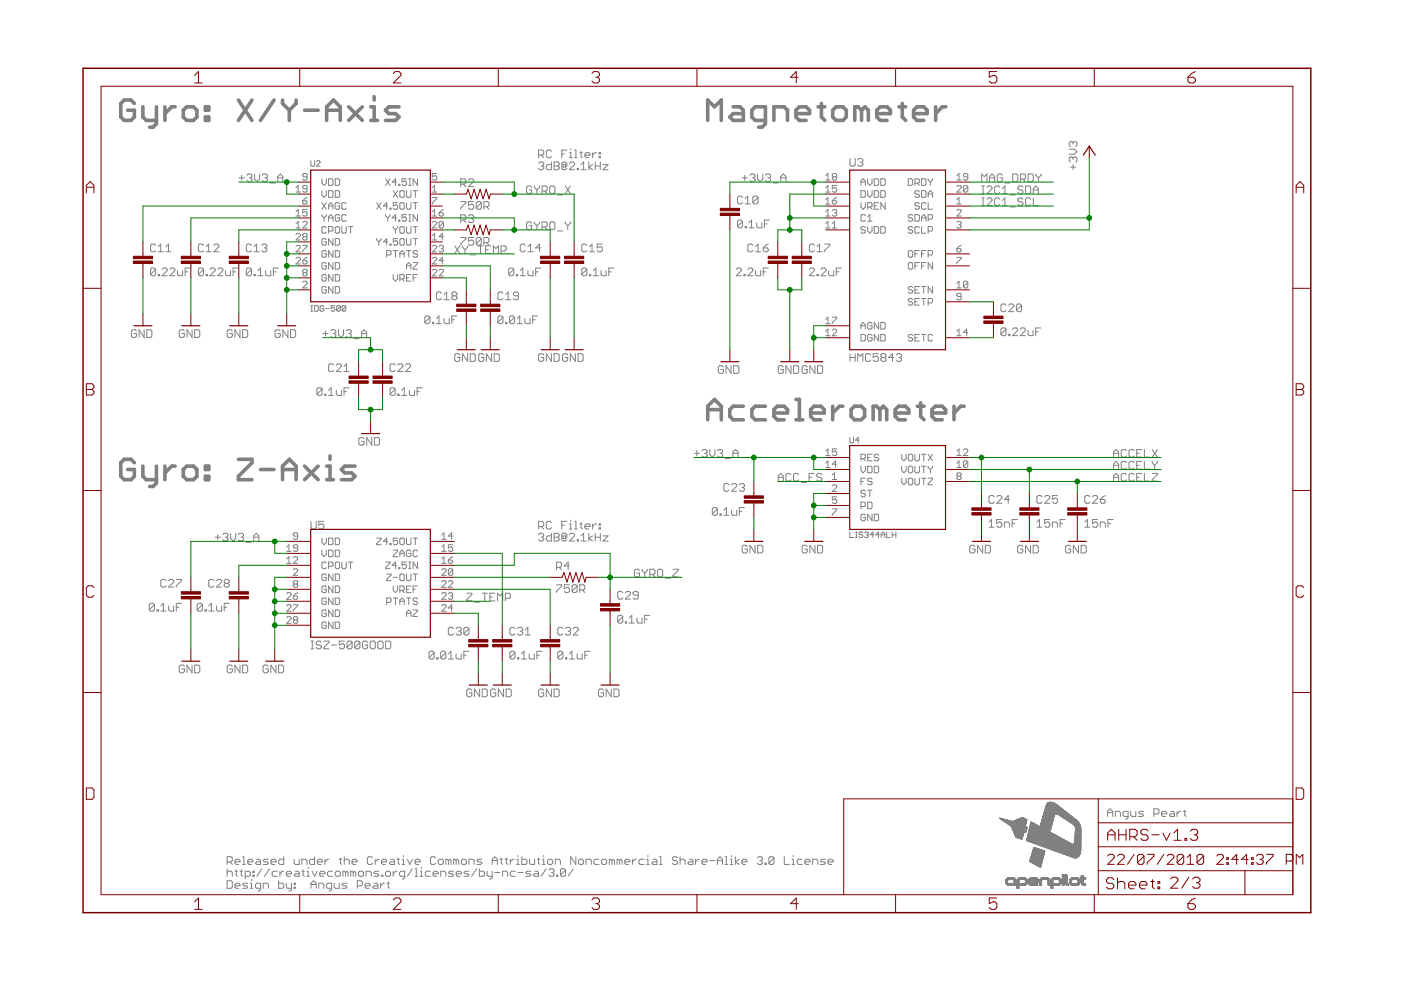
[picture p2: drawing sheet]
<svg xmlns="http://www.w3.org/2000/svg" width="297mm" height="210mm" viewBox="0 0 297 210" stroke-linecap="round" stroke-linejoin="round" font-family="sans-serif">
<g fill="#808080" stroke="#808080" stroke-width=".21">
<path d="M234.8 172v1.1z"/>
<path d="M234.8 172l.6-.5z"/>
<path d="M235.4 171.5l.5 .5z"/>
<path d="M235.9 172v1.1z"/>
<path d="M234.8 172.3h1.1z"/>
<path d="M236.5 172v1.1z"/>
<path d="M236.5 172h.8z"/>
<path d="M237.3 172l.3 .3z"/>
<path d="M237.6 172.3v.8z"/>
<path d="M238.6 173.7h.3z"/>
<path d="M238.9 173.7l.3-.3z"/>
<path d="M239.2 172v1.4z"/>
<path d="M238.4 172h.8z"/>
<path d="M238.4 172l-.3 .3z"/>
<path d="M238.1 172.3v.5z"/>
<path d="M238.1 172.8l.3 .3z"/>
<path d="M238.4 173.1h.8z"/>
<path d="M239.7 172v.8z"/>
<path d="M239.7 172.8l.3 .3z"/>
<path d="M240 173.1h.8z"/>
<path d="M240.8 172v1.1z"/>
<path d="M241.4 173.1h.8z"/>
<path d="M242.2 173.1l.3-.3z"/>
<path d="M242.2 172.6l.3 .2z"/>
<path d="M241.6 172.6h.6z"/>
<path d="M241.4 172.3l.2 .3z"/>
<path d="M241.4 172.3l.2-.3z"/>
<path d="M241.6 172h.9z"/>
<path d="M244.6 171.5v1.6z"/>
<path d="M244.6 171.5h.9z"/>
<path d="M245.5 171.5l.2 .3z"/>
<path d="M245.7 171.8v.5z"/>
<path d="M245.7 172.3l-.2 .3z"/>
<path d="M244.6 172.6h.9z"/>
<path d="M246.5 173.1h.6z"/>
<path d="M246.3 172.8l.2 .3z"/>
<path d="M246.3 172.3v.5z"/>
<path d="M246.3 172.3l.2-.3z"/>
<path d="M246.5 172h.6z"/>
<path d="M247.1 172l.3 .3z"/>
<path d="M247.4 172.3v.3z"/>
<path d="M246.3 172.6h1.1z"/>
<path d="M248.2 172h.5z"/>
<path d="M248.7 172l.3 .3z"/>
<path d="M249 172.3v.8z"/>
<path d="M248.2 173.1h.8z"/>
<path d="M247.9 172.8l.3 .3z"/>
<path d="M247.9 172.8l.3-.2z"/>
<path d="M248.2 172.6h.8z"/>
<path d="M249.6 172v1.1z"/>
<path d="M249.6 172.6l.5-.6z"/>
<path d="M250.1 172h.3z"/>
<path d="M251.2 171.8v1z"/>
<path d="M251.2 172.8l.3 .3z"/>
<path d="M250.9 172h.6z"/>
<path d="M114.2 34.6l.3-.2z"/>
<path d="M114.5 34.4h.5z"/>
<path d="M115 34.4l.3 .2z"/>
<path d="M115.3 34.6v.3z"/>
<path d="M115.3 34.9l-.3 .3z"/>
<path d="M114.7 35.2h.3z"/>
<path d="M115 35.2l.3 .2z"/>
<path d="M115.3 35.4v.3z"/>
<path d="M115 36l.3-.3z"/>
<path d="M114.5 36h.5z"/>
<path d="M114.2 35.7l.3 .3z"/>
<path d="M116.9 34.4v1.6z"/>
<path d="M116.1 36h.8z"/>
<path d="M115.8 35.7l.3 .3z"/>
<path d="M115.8 35.2v.5z"/>
<path d="M115.8 35.2l.3-.3z"/>
<path d="M116.1 34.9h.8z"/>
<path d="M117.5 34.4v1.6z"/>
<path d="M117.5 34.4h.8z"/>
<path d="M118.3 34.4l.3 .2z"/>
<path d="M118.6 34.6v.3z"/>
<path d="M118.6 34.9l-.3 .3z"/>
<path d="M118.3 35.2l.3 .2z"/>
<path d="M118.6 35.4v.3z"/>
<path d="M118.6 35.7l-.3 .3z"/>
<path d="M117.5 36h.8z"/>
<path d="M117.5 35.2h.8z"/>
<path d="M120.2 35.7l-.3 .3z"/>
<path d="M119.4 36h.5z"/>
<path d="M119.1 35.7l.3 .3z"/>
<path d="M119.1 34.6v1.1z"/>
<path d="M119.1 34.6l.3-.2z"/>
<path d="M119.4 34.4h.5z"/>
<path d="M119.9 34.4l.3 .2z"/>
<path d="M120.2 34.6v.6z"/>
<path d="M119.9 35.4l.3-.2z"/>
<path d="M119.4 35.4h.5z"/>
<path d="M119.4 34.9v.5z"/>
<path d="M119.4 34.9h.5z"/>
<path d="M119.9 34.9v.5z"/>
<path d="M120.7 36h1.1z"/>
<path d="M120.7 36l1.1-1.1z"/>
<path d="M121.8 34.6v.3z"/>
<path d="M121.6 34.4l.2 .2z"/>
<path d="M121 34.4h.6z"/>
<path d="M121 34.4l-.3 .2z"/>
<path d="M122.4 35.7v.3z"/>
<path d="M122.4 35.7h.2z"/>
<path d="M122.6 35.7v.3z"/>
<path d="M122.4 36h.2z"/>
<path d="M123.2 34.9l.5-.5z"/>
<path d="M123.7 34.4v1.6z"/>
<path d="M123.2 36h1.1z"/>
<path d="M124.8 34.4v1.6z"/>
<path d="M124.8 35.4l.8 .6z"/>
<path d="M124.8 35.4l.8-.5z"/>
<path d="M126.2 34.4v1.6z"/>
<path d="M126.2 35.2h1.1z"/>
<path d="M127.3 34.4v1.6z"/>
<path d="M127.8 34.9h1.1z"/>
<path d="M127.8 36l1.1-1.1z"/>
<path d="M127.8 36h1.1z"/>
<path d="M114.2 31.8v1.6z"/>
<path d="M114.2 31.8h.8z"/>
<path d="M115 31.8l.3 .3z"/>
<path d="M115.3 32.1v.5z"/>
<path d="M115 32.9l.3-.3z"/>
<path d="M114.2 32.9h.8z"/>
<path d="M114.7 32.9l.6 .5z"/>
<path d="M116.6 31.8l.3 .3z"/>
<path d="M116.1 31.8h.5z"/>
<path d="M116.1 31.8l-.3 .3z"/>
<path d="M115.8 32.1v1.1z"/>
<path d="M115.8 33.2l.3 .2z"/>
<path d="M116.1 33.4h.5z"/>
<path d="M116.9 33.2l-.3 .2z"/>
<path d="M119.1 31.8v1.6z"/>
<path d="M119.1 31.8h1.1z"/>
<path d="M119.1 32.6h.6z"/>
<path d="M120.7 32.4h.3z"/>
<path d="M121 32.4v1z"/>
<path d="M120.7 33.4h.6z"/>
<path d="M121 31.5v.3z"/>
<path d="M121.8 31.8h.3z"/>
<path d="M122.1 31.8v1.6z"/>
<path d="M121.8 33.4h.6z"/>
<path d="M123.2 32.1v1.1z"/>
<path d="M123.2 33.2l.3 .2z"/>
<path d="M122.9 32.4h.6z"/>
<path d="M124.3 33.4h.5z"/>
<path d="M124 33.2l.3 .2z"/>
<path d="M124 32.6v.6z"/>
<path d="M124 32.6l.3-.2z"/>
<path d="M124.3 32.4h.5z"/>
<path d="M124.8 32.4l.3 .2z"/>
<path d="M125.1 32.6v.3z"/>
<path d="M124 32.9h1.1z"/>
<path d="M125.6 32.4v1z"/>
<path d="M125.6 32.9l.6-.5z"/>
<path d="M126.2 32.4h.3z"/>
<path d="M127 32.4h.3z"/>
<path d="M127.3 32.4v.2z"/>
<path d="M127 32.6h.3z"/>
<path d="M127 32.4v.2z"/>
<path d="M127 33.2h.3z"/>
<path d="M127.3 33.2v.2z"/>
<path d="M127 33.4h.3z"/>
<path d="M127 33.2v.2z"/>
<path d="M114.2 113.3l.3-.2z"/>
<path d="M114.5 113.1h.5z"/>
<path d="M115 113.1l.3 .2z"/>
<path d="M115.3 113.3v.3z"/>
<path d="M115.3 113.6l-.3 .3z"/>
<path d="M114.7 113.9h.3z"/>
<path d="M115 113.9l.3 .3z"/>
<path d="M115.3 114.2v.2z"/>
<path d="M115.3 114.4l-.3 .3z"/>
<path d="M114.5 114.7h.5z"/>
<path d="M114.2 114.4l.3 .3z"/>
<path d="M116.9 113.1v1.6z"/>
<path d="M116.1 114.7h.8z"/>
<path d="M115.8 114.4l.3 .3z"/>
<path d="M115.8 113.9v.5z"/>
<path d="M116.1 113.6l-.3 .3z"/>
<path d="M116.1 113.6h.8z"/>
<path d="M117.5 113.1v1.6z"/>
<path d="M117.5 113.1h.8z"/>
<path d="M118.3 113.1l.3 .2z"/>
<path d="M118.6 113.3v.3z"/>
<path d="M118.6 113.6l-.3 .3z"/>
<path d="M118.3 113.9l.3 .3z"/>
<path d="M118.6 114.2v.2z"/>
<path d="M118.6 114.4l-.3 .3z"/>
<path d="M117.5 114.7h.8z"/>
<path d="M117.5 113.9h.8z"/>
<path d="M120.2 114.4l-.3 .3z"/>
<path d="M119.4 114.7h.5z"/>
<path d="M119.1 114.4l.3 .3z"/>
<path d="M119.1 113.3v1.1z"/>
<path d="M119.1 113.3l.3-.2z"/>
<path d="M119.4 113.1h.5z"/>
<path d="M119.9 113.1l.3 .2z"/>
<path d="M120.2 113.3v.6z"/>
<path d="M120.2 113.9l-.3 .3z"/>
<path d="M119.4 114.2h.5z"/>
<path d="M119.4 113.6v.6z"/>
<path d="M119.4 113.6h.5z"/>
<path d="M119.9 113.6v.6z"/>
<path d="M120.7 114.7h1.1z"/>
<path d="M121.8 113.6l-1.1 1.1z"/>
<path d="M121.8 113.3v.3z"/>
<path d="M121.6 113.1l.2 .2z"/>
<path d="M121 113.1h.6z"/>
<path d="M121 113.1l-.3 .2z"/>
<path d="M122.4 114.4v.3z"/>
<path d="M122.4 114.4h.2z"/>
<path d="M122.6 114.4v.3z"/>
<path d="M122.4 114.7h.2z"/>
<path d="M123.2 113.6l.5-.5z"/>
<path d="M123.7 113.1v1.6z"/>
<path d="M123.2 114.7h1.1z"/>
<path d="M124.8 113.1v1.6z"/>
<path d="M124.8 114.2l.8 .5z"/>
<path d="M124.8 114.2l.8-.6z"/>
<path d="M126.2 113.1v1.6z"/>
<path d="M126.2 113.9h1.1z"/>
<path d="M127.3 113.1v1.6z"/>
<path d="M127.8 113.6h1.1z"/>
<path d="M127.8 114.7l1.1-1.1z"/>
<path d="M127.8 114.7h1.1z"/>
<path d="M114.2 110.5v1.7z"/>
<path d="M114.2 110.5h.8z"/>
<path d="M115 110.5l.3 .3z"/>
<path d="M115.3 110.8v.6z"/>
<path d="M115 111.6l.3-.2z"/>
<path d="M114.2 111.6h.8z"/>
<path d="M114.7 111.6l.6 .6z"/>
<path d="M116.6 110.5l.3 .3z"/>
<path d="M116.1 110.5h.5z"/>
<path d="M116.1 110.5l-.3 .3z"/>
<path d="M115.8 110.8v1.1z"/>
<path d="M115.8 111.9l.3 .3z"/>
<path d="M116.1 112.2h.5z"/>
<path d="M116.9 111.9l-.3 .3z"/>
<path d="M119.1 110.5v1.7z"/>
<path d="M119.1 110.5h1.1z"/>
<path d="M119.1 111.4h.6z"/>
<path d="M120.7 111.1h.3z"/>
<path d="M121 111.1v1.1z"/>
<path d="M120.7 112.2h.6z"/>
<path d="M121 110.3v.2z"/>
<path d="M121.8 110.5h.3z"/>
<path d="M122.1 110.5v1.7z"/>
<path d="M121.8 112.2h.6z"/>
<path d="M123.2 110.8v1.1z"/>
<path d="M123.2 111.9l.3 .3z"/>
<path d="M122.9 111.1h.6z"/>
<path d="M124.3 112.2h.5z"/>
<path d="M124 111.9l.3 .3z"/>
<path d="M124 111.4v.5z"/>
<path d="M124 111.4l.3-.3z"/>
<path d="M124.3 111.1h.5z"/>
<path d="M124.8 111.1l.3 .3z"/>
<path d="M125.1 111.4v.2z"/>
<path d="M124 111.6h1.1z"/>
<path d="M125.6 111.1v1.1z"/>
<path d="M125.6 111.6l.6-.5z"/>
<path d="M126.2 111.1h.3z"/>
<path d="M127 111.1h.3z"/>
<path d="M127.3 111.1v.3z"/>
<path d="M127 111.4h.3z"/>
<path d="M127 111.1v.3z"/>
<path d="M127 111.9h.3z"/>
<path d="M127.3 111.9v.3z"/>
<path d="M127 112.2h.3z"/>
<path d="M127 111.9v.3z"/>
<path d="M65.9 187.3v1z"/>
<path d="M65.9 187.3l.6-.6z"/>
<path d="M66.5 186.7l.5 .6z"/>
<path d="M67 187.3v1z"/>
<path d="M65.9 187.5h1.1z"/>
<path d="M67.6 187.3v1z"/>
<path d="M67.6 187.3h.8z"/>
<path d="M68.4 187.3l.3 .2z"/>
<path d="M68.7 187.5v.8z"/>
<path d="M69.8 188.9h.2z"/>
<path d="M70.3 188.6l-.3 .3z"/>
<path d="M70.3 187.3v1.3z"/>
<path d="M69.5 187.3h.8z"/>
<path d="M69.5 187.3l-.3 .2z"/>
<path d="M69.2 187.5v.6z"/>
<path d="M69.2 188.1l.3 .2z"/>
<path d="M69.5 188.3h.8z"/>
<path d="M70.8 187.3v.8z"/>
<path d="M70.8 188.1l.3 .2z"/>
<path d="M71.1 188.3h.8z"/>
<path d="M71.9 187.3v1z"/>
<path d="M72.5 188.3h.8z"/>
<path d="M73.3 188.3l.3-.2z"/>
<path d="M73.3 187.8l.3 .3z"/>
<path d="M72.7 187.8h.6z"/>
<path d="M72.5 187.5l.2 .3z"/>
<path d="M72.7 187.3l-.2 .2z"/>
<path d="M72.7 187.3h.9z"/>
<path d="M75.8 186.7v1.6z"/>
<path d="M75.8 186.7h.8z"/>
<path d="M76.6 186.7l.2 .3z"/>
<path d="M76.8 187v.5z"/>
<path d="M76.8 187.5l-.2 .3z"/>
<path d="M75.8 187.8h.8z"/>
<path d="M77.7 188.3h.5z"/>
<path d="M77.4 188.1l.3 .2z"/>
<path d="M77.4 187.5v.6z"/>
<path d="M77.7 187.3l-.3 .2z"/>
<path d="M77.7 187.3h.5z"/>
<path d="M78.2 187.3l.3 .2z"/>
<path d="M78.5 187.5v.3z"/>
<path d="M77.4 187.8h1.1z"/>
<path d="M79.3 187.3h.5z"/>
<path d="M79.8 187.3l.3 .2z"/>
<path d="M80.1 187.5v.8z"/>
<path d="M79.3 188.3h.8z"/>
<path d="M79 188.1l.3 .2z"/>
<path d="M79 188.1l.3-.3z"/>
<path d="M79.3 187.8h.8z"/>
<path d="M80.7 187.3v1z"/>
<path d="M81.2 187.3l-.5 .5z"/>
<path d="M81.2 187.3h.3z"/>
<path d="M82.3 187v1.1z"/>
<path d="M82.3 188.1l.3 .2z"/>
<path d="M82 187.3h.6z"/>
<path d="M180.2 75v1.6z"/>
<path d="M180.2 75.8h1.1z"/>
<path d="M181.3 75v1.6z"/>
<path d="M181.9 75v1.6z"/>
<path d="M181.9 75l.5 .5z"/>
<path d="M182.4 75.5l.5-.5z"/>
<path d="M182.9 75v1.6z"/>
<path d="M184.3 75l.3 .3z"/>
<path d="M183.8 75h.5z"/>
<path d="M183.8 75l-.3 .3z"/>
<path d="M183.5 75.3v1z"/>
<path d="M183.5 76.3l.3 .3z"/>
<path d="M183.8 76.6h.5z"/>
<path d="M184.6 76.3l-.3 .3z"/>
<path d="M185.1 75h1.1z"/>
<path d="M185.1 75v.8z"/>
<path d="M185.1 75.8l.6-.3z"/>
<path d="M185.7 75.5h.2z"/>
<path d="M185.9 75.5l.3 .3z"/>
<path d="M186.2 75.8v.5z"/>
<path d="M186.2 76.3l-.3 .3z"/>
<path d="M185.4 76.6h.5z"/>
<path d="M185.1 76.3l.3 .3z"/>
<path d="M186.8 75.3l.2-.3z"/>
<path d="M187 75h.6z"/>
<path d="M187.6 75l.3 .3z"/>
<path d="M187.9 75.3v.2z"/>
<path d="M187.9 75.5l-.3 .3z"/>
<path d="M187.6 75.8l.3 .3z"/>
<path d="M187.9 76.1v.2z"/>
<path d="M187.9 76.3l-.3 .3z"/>
<path d="M187 76.6h.6z"/>
<path d="M186.8 76.3l.2 .3z"/>
<path d="M186.8 76.1v.2z"/>
<path d="M186.8 76.1l.2-.3z"/>
<path d="M186.8 75.5l.2 .3z"/>
<path d="M186.8 75.3v.2z"/>
<path d="M187 75.8h.6z"/>
<path d="M189.2 75v1.6z"/>
<path d="M188.4 75.8l.8-.8z"/>
<path d="M188.4 75.8h1.1z"/>
<path d="M190 75.3l.3-.3z"/>
<path d="M190.3 75h.6z"/>
<path d="M190.9 75l.2 .3z"/>
<path d="M191.1 75.3v.2z"/>
<path d="M191.1 75.5l-.2 .3z"/>
<path d="M190.6 75.8h.3z"/>
<path d="M190.9 75.8l.2 .3z"/>
<path d="M191.1 76.1v.2z"/>
<path d="M190.9 76.6l.2-.3z"/>
<path d="M190.3 76.6h.6z"/>
<path d="M190 76.3l.3 .3z"/>
<path d="M170.9 77.5l.3 .3z"/>
<path d="M170.3 77.5h.6z"/>
<path d="M170.3 77.5l-.2 .3z"/>
<path d="M170.1 77.8v1.1z"/>
<path d="M170.1 78.9l.2 .3z"/>
<path d="M170.3 79.2h.6z"/>
<path d="M170.9 79.2l.3-.3z"/>
<path d="M171.2 78.3v.6z"/>
<path d="M170.6 78.3h.6z"/>
<path d="M171.7 77.5v1.7z"/>
<path d="M171.7 77.5l1.1 1.7z"/>
<path d="M172.8 77.5v1.7z"/>
<path d="M173.3 77.5v1.7z"/>
<path d="M173.3 79.2h.9z"/>
<path d="M174.4 78.9l-.2 .3z"/>
<path d="M174.4 77.8v1.1z"/>
<path d="M174.2 77.5l.2 .3z"/>
<path d="M173.3 77.5h.9z"/>
<path d="M153.1 77.5l.3 .3z"/>
<path d="M152.5 77.5h.6z"/>
<path d="M152.5 77.5l-.2 .3z"/>
<path d="M152.3 77.8v1.1z"/>
<path d="M152.3 78.9l.2 .3z"/>
<path d="M152.5 79.2h.6z"/>
<path d="M153.1 79.2l.3-.3z"/>
<path d="M153.4 78.3v.6z"/>
<path d="M152.8 78.3h.6z"/>
<path d="M153.9 77.5v1.7z"/>
<path d="M153.9 77.5l1.1 1.7z"/>
<path d="M155 77.5v1.7z"/>
<path d="M155.6 77.5v1.7z"/>
<path d="M155.6 79.2h.8z"/>
<path d="M156.4 79.2l.3-.3z"/>
<path d="M156.7 77.8v1.1z"/>
<path d="M156.4 77.5l.3 .3z"/>
<path d="M155.6 77.5h.8z"/>
<path d="M156.4 46.9v1.1z"/>
<path d="M156.6 46.7l-.2 .2z"/>
<path d="M156.6 46.7h.6z"/>
<path d="M157.2 46.7l.2 .2z"/>
<path d="M157.4 46.9v1.1z"/>
<path d="M157.4 48l-.2 .3z"/>
<path d="M156.6 48.3h.6z"/>
<path d="M156.4 48l.2 .3z"/>
<path d="M157.4 46.9l-1 1.1z"/>
<path d="M158 48v.3z"/>
<path d="M158 48h.3z"/>
<path d="M158.3 48v.3z"/>
<path d="M158 48.3h.3z"/>
<path d="M159.3 46.7l-.5 .5z"/>
<path d="M159.3 46.7v1.6z"/>
<path d="M158.8 48.3h1.1z"/>
<path d="M160.4 47.2v.8z"/>
<path d="M160.4 48l.3 .3z"/>
<path d="M160.7 48.3h.8z"/>
<path d="M161.5 47.2v1.1z"/>
<path d="M162.1 46.7v1.6z"/>
<path d="M162.1 46.7h1.1z"/>
<path d="M162.1 47.5h.5z"/>
<path d="M212.2 69.8v1.1z"/>
<path d="M212.2 69.8l.3-.3z"/>
<path d="M212.5 69.5h.5z"/>
<path d="M213 69.5l.3 .3z"/>
<path d="M213.3 69.8v1.1z"/>
<path d="M213.3 70.9l-.3 .3z"/>
<path d="M212.5 71.2h.5z"/>
<path d="M212.2 70.9l.3 .3z"/>
<path d="M212.2 70.9l1.1-1.1z"/>
<path d="M213.9 70.9v.3z"/>
<path d="M213.9 70.9h.2z"/>
<path d="M214.1 70.9v.3z"/>
<path d="M213.9 71.2h.2z"/>
<path d="M214.7 71.2h1.1z"/>
<path d="M215.8 70.1l-1.1 1.1z"/>
<path d="M215.8 69.8v.3z"/>
<path d="M215.5 69.5l.3 .3z"/>
<path d="M214.9 69.5h.6z"/>
<path d="M214.9 69.5l-.2 .3z"/>
<path d="M216.3 71.2h1.1z"/>
<path d="M217.4 70.1l-1.1 1.1z"/>
<path d="M217.4 69.8v.3z"/>
<path d="M217.1 69.5l.3 .3z"/>
<path d="M216.6 69.5h.5z"/>
<path d="M216.6 69.5l-.3 .3z"/>
<path d="M218 70.1v.8z"/>
<path d="M218 70.9l.2 .3z"/>
<path d="M218.2 71.2h.8z"/>
<path d="M219 70.1v1.1z"/>
<path d="M219.6 69.5v1.7z"/>
<path d="M219.6 69.5h1.1z"/>
<path d="M219.6 70.3h.5z"/>
<path d="M165.8 77.5l.3 .3z"/>
<path d="M165.2 77.5h.6z"/>
<path d="M165.2 77.5l-.2 .3z"/>
<path d="M165 77.8v1.1z"/>
<path d="M165 78.9l.2 .3z"/>
<path d="M165.2 79.2h.6z"/>
<path d="M165.8 79.2l.3-.3z"/>
<path d="M166.1 78.3v.6z"/>
<path d="M165.5 78.3h.6z"/>
<path d="M166.6 77.5v1.7z"/>
<path d="M166.6 77.5l1.1 1.7z"/>
<path d="M167.7 77.5v1.7z"/>
<path d="M168.3 77.5v1.7z"/>
<path d="M168.3 79.2h.8z"/>
<path d="M169.3 78.9l-.2 .3z"/>
<path d="M169.3 77.8v1.1z"/>
<path d="M169.1 77.5l.2 .3z"/>
<path d="M168.3 77.5h.8z"/>
<path d="M156.1 58.5h1.1z"/>
<path d="M156.1 58.5l1.1-1.1z"/>
<path d="M157.2 57.1v.3z"/>
<path d="M156.9 56.8l.3 .3z"/>
<path d="M156.4 56.8h.5z"/>
<path d="M156.4 56.8l-.3 .3z"/>
<path d="M157.7 58.2v.3z"/>
<path d="M157.7 58.2h.3z"/>
<path d="M158 58.2v.3z"/>
<path d="M157.7 58.5h.3z"/>
<path d="M158.6 58.5h1z"/>
<path d="M159.6 57.4l-1 1.1z"/>
<path d="M159.6 57.1v.3z"/>
<path d="M159.4 56.8l.2 .3z"/>
<path d="M158.8 56.8h.6z"/>
<path d="M158.8 56.8l-.2 .3z"/>
<path d="M160.2 57.4v.8z"/>
<path d="M160.2 58.2l.3 .3z"/>
<path d="M160.5 58.5h.8z"/>
<path d="M161.3 57.4v1.1z"/>
<path d="M161.8 56.8v1.7z"/>
<path d="M161.8 56.8h1.1z"/>
<path d="M161.8 57.6h.6z"/>
<path d="M171.6 58.5h1.1z"/>
<path d="M172.7 57.4l-1.1 1.1z"/>
<path d="M172.7 57.1v.3z"/>
<path d="M172.4 56.8l.3 .3z"/>
<path d="M171.9 56.8h.5z"/>
<path d="M171.9 56.8l-.3 .3z"/>
<path d="M173.2 58.2v.3z"/>
<path d="M173.2 58.2h.3z"/>
<path d="M173.5 58.2v.3z"/>
<path d="M173.2 58.5h.3z"/>
<path d="M174.1 58.5h1z"/>
<path d="M174.1 58.5l1-1.1z"/>
<path d="M175.1 57.1v.3z"/>
<path d="M174.9 56.8l.2 .3z"/>
<path d="M174.3 56.8h.6z"/>
<path d="M174.3 56.8l-.2 .3z"/>
<path d="M175.7 57.4v.8z"/>
<path d="M175.7 58.2l.3 .3z"/>
<path d="M176 58.5h.8z"/>
<path d="M176.8 57.4v1.1z"/>
<path d="M177.3 56.8v1.7z"/>
<path d="M177.3 56.8h1.1z"/>
<path d="M177.3 57.6h.6z"/>
<path d="M180.2 112.8v1.2z"/>
<path d="M180.2 114h.8z"/>
<path d="M181.4 114h.4z"/>
<path d="M181.6 112.8v1.2z"/>
<path d="M181.4 112.8h.4z"/>
<path d="M182.7 112.8l.2 .2z"/>
<path d="M182.4 112.8h.3z"/>
<path d="M182.1 113l.3-.2z"/>
<path d="M182.1 113v.2z"/>
<path d="M182.1 113.2l.3 .2z"/>
<path d="M182.4 113.4h.3z"/>
<path d="M182.7 113.4l.2 .2z"/>
<path d="M182.9 113.6v.2z"/>
<path d="M182.9 113.8l-.2 .2z"/>
<path d="M182.4 114h.3z"/>
<path d="M182.1 113.8l.3 .2z"/>
<path d="M183.3 113l.2-.2z"/>
<path d="M183.5 112.8h.4z"/>
<path d="M183.9 112.8l.2 .2z"/>
<path d="M184.1 113v.2z"/>
<path d="M184.1 113.2l-.2 .2z"/>
<path d="M183.7 113.4h.2z"/>
<path d="M183.9 113.4l.2 .2z"/>
<path d="M184.1 113.6v.2z"/>
<path d="M184.1 113.8l-.2 .2z"/>
<path d="M183.5 114h.4z"/>
<path d="M183.3 113.8l.2 .2z"/>
<path d="M185.1 112.8v1.2z"/>
<path d="M185.1 112.8l-.6 .6z"/>
<path d="M184.5 113.4h.8z"/>
<path d="M186.2 112.8v1.2z"/>
<path d="M186.2 112.8l-.5 .6z"/>
<path d="M185.7 113.4h.7z"/>
<path d="M186.8 113.2v.8z"/>
<path d="M186.8 113.2l.4-.4z"/>
<path d="M187.2 112.8l.4 .4z"/>
<path d="M187.6 113.2v.8z"/>
<path d="M186.8 113.4h.8z"/>
<path d="M188 112.8v1.2z"/>
<path d="M188 114h.8z"/>
<path d="M189.2 112.8v1.2z"/>
<path d="M189.2 113.4h.7z"/>
<path d="M189.9 112.8v1.2z"/>
<path d="M151 107.9v1.1z"/>
<path d="M151.3 107.6l-.3 .3z"/>
<path d="M151.3 107.6h.5z"/>
<path d="M151.8 107.6l.3 .3z"/>
<path d="M152.1 107.9v1.1z"/>
<path d="M152.1 109l-.3 .2z"/>
<path d="M151.3 109.2h.5z"/>
<path d="M151 109l.3 .2z"/>
<path d="M151 109l1.1-1.1z"/>
<path d="M152.7 109v.2z"/>
<path d="M152.7 109h.2z"/>
<path d="M152.9 109v.2z"/>
<path d="M152.7 109.2h.2z"/>
<path d="M154 107.6l-.5 .6z"/>
<path d="M154 107.6v1.6z"/>
<path d="M153.5 109.2h1.1z"/>
<path d="M155.1 108.2v.8z"/>
<path d="M155.1 109l.3 .2z"/>
<path d="M155.4 109.2h.8z"/>
<path d="M156.2 108.2v1z"/>
<path d="M156.7 107.6v1.6z"/>
<path d="M156.7 107.6h1.1z"/>
<path d="M156.7 108.4h.6z"/>
<path d="M158.2 115.6l.3 .3z"/>
<path d="M157.6 115.6h.6z"/>
<path d="M157.6 115.6l-.2 .3z"/>
<path d="M157.4 115.9v1.1z"/>
<path d="M157.4 117l.2 .2z"/>
<path d="M157.6 117.2h.6z"/>
<path d="M158.2 117.2l.3-.2z"/>
<path d="M158.5 116.4v.6z"/>
<path d="M157.9 116.4h.6z"/>
<path d="M159 115.6v1.6z"/>
<path d="M159 115.6l1.1 1.6z"/>
<path d="M160.1 115.6v1.6z"/>
<path d="M160.6 115.6v1.6z"/>
<path d="M160.6 117.2h.9z"/>
<path d="M161.5 117.2l.2-.2z"/>
<path d="M161.7 115.9v1.1z"/>
<path d="M161.5 115.6l.2 .3z"/>
<path d="M160.6 115.6h.9z"/>
<path d="M170.9 115.6l.3 .3z"/>
<path d="M170.3 115.6h.6z"/>
<path d="M170.3 115.6l-.2 .3z"/>
<path d="M170.1 115.9v1.1z"/>
<path d="M170.1 117l.2 .2z"/>
<path d="M170.3 117.2h.6z"/>
<path d="M170.9 117.2l.3-.2z"/>
<path d="M171.2 116.4v.6z"/>
<path d="M170.6 116.4h.6z"/>
<path d="M171.7 115.6v1.6z"/>
<path d="M171.7 115.6l1.1 1.6z"/>
<path d="M172.8 115.6v1.6z"/>
<path d="M173.3 115.6v1.6z"/>
<path d="M173.3 117.2h.9z"/>
<path d="M174.4 117l-.2 .2z"/>
<path d="M174.4 115.9v1.1z"/>
<path d="M174.2 115.6l.2 .3z"/>
<path d="M173.3 115.6h.9z"/>
<path d="M209.7 110.7l.5-.5z"/>
<path d="M210.2 110.2v1.6z"/>
<path d="M209.7 111.8h1.1z"/>
<path d="M211.3 110.2h1.1z"/>
<path d="M211.3 110.2v.8z"/>
<path d="M211.3 111l.6-.3z"/>
<path d="M211.9 110.7h.2z"/>
<path d="M212.1 110.7l.3 .3z"/>
<path d="M212.4 111v.5z"/>
<path d="M212.4 111.5l-.3 .3z"/>
<path d="M211.6 111.8h.5z"/>
<path d="M211.3 111.5l.3 .3z"/>
<path d="M213 110.7v1.1z"/>
<path d="M213 110.7h.8z"/>
<path d="M213.8 110.7l.2 .3z"/>
<path d="M214 111v.8z"/>
<path d="M214.6 110.2v1.6z"/>
<path d="M214.6 110.2h1.1z"/>
<path d="M214.6 111h.5z"/>
<path d="M219.8 110.7l.6-.5z"/>
<path d="M220.4 110.2v1.6z"/>
<path d="M219.8 111.8h1.1z"/>
<path d="M221.5 110.2h1.1z"/>
<path d="M221.5 110.2v.8z"/>
<path d="M221.5 111l.5-.3z"/>
<path d="M222 110.7h.3z"/>
<path d="M222.3 110.7l.3 .3z"/>
<path d="M222.6 111v.5z"/>
<path d="M222.6 111.5l-.3 .3z"/>
<path d="M221.7 111.8h.6z"/>
<path d="M221.5 111.5l.2 .3z"/>
<path d="M223.1 110.7v1.1z"/>
<path d="M223.1 110.7h.8z"/>
<path d="M223.9 110.7l.3 .3z"/>
<path d="M224.2 111v.8z"/>
<path d="M224.7 110.2v1.6z"/>
<path d="M224.7 110.2h1.1z"/>
<path d="M224.7 111h.6z"/>
<path d="M230 110.7l.5-.5z"/>
<path d="M230.5 110.2v1.6z"/>
<path d="M230 111.8h1.1z"/>
<path d="M231.6 110.2h1.1z"/>
<path d="M231.6 110.2v.8z"/>
<path d="M231.6 111l.6-.3z"/>
<path d="M232.2 110.7h.3z"/>
<path d="M232.5 110.7l.2 .3z"/>
<path d="M232.7 111v.5z"/>
<path d="M232.7 111.5l-.2 .3z"/>
<path d="M231.9 111.8h.6z"/>
<path d="M231.6 111.5l.3 .3z"/>
<path d="M233.3 110.7v1.1z"/>
<path d="M233.3 110.7h.8z"/>
<path d="M234.1 110.7l.3 .3z"/>
<path d="M234.4 111v.8z"/>
<path d="M234.9 110.2v1.6z"/>
<path d="M234.9 110.2h1.1z"/>
<path d="M234.9 111h.6z"/>
<path d="M206.4 115.6l.3 .3z"/>
<path d="M205.9 115.6h.5z"/>
<path d="M205.9 115.6l-.3 .3z"/>
<path d="M205.6 115.9v1.1z"/>
<path d="M205.6 117l.3 .2z"/>
<path d="M205.9 117.2h.5z"/>
<path d="M206.4 117.2l.3-.2z"/>
<path d="M206.7 116.4v.6z"/>
<path d="M206.2 116.4h.5z"/>
<path d="M207.3 115.6v1.6z"/>
<path d="M207.3 115.6l1 1.6z"/>
<path d="M208.3 115.6v1.6z"/>
<path d="M208.9 115.6v1.6z"/>
<path d="M208.9 117.2h.8z"/>
<path d="M210 117l-.3 .2z"/>
<path d="M210 115.9v1.1z"/>
<path d="M209.7 115.6l.3 .3z"/>
<path d="M208.9 115.6h.8z"/>
<path d="M216.6 115.6l.3 .3z"/>
<path d="M216 115.6h.6z"/>
<path d="M216 115.6l-.2 .3z"/>
<path d="M215.8 115.9v1.1z"/>
<path d="M215.8 117l.2 .2z"/>
<path d="M216 117.2h.6z"/>
<path d="M216.9 117l-.3 .2z"/>
<path d="M216.9 116.4v.6z"/>
<path d="M216.3 116.4h.6z"/>
<path d="M217.4 115.6v1.6z"/>
<path d="M217.4 115.6l1.1 1.6z"/>
<path d="M218.5 115.6v1.6z"/>
<path d="M219.1 115.6v1.6z"/>
<path d="M219.1 117.2h.8z"/>
<path d="M220.1 117l-.2 .2z"/>
<path d="M220.1 115.9v1.1z"/>
<path d="M219.9 115.6l.2 .3z"/>
<path d="M219.1 115.6h.8z"/>
<path d="M226.8 115.6l.2 .3z"/>
<path d="M226.2 115.6h.6z"/>
<path d="M226.2 115.6l-.3 .3z"/>
<path d="M225.9 115.9v1.1z"/>
<path d="M225.9 117l.3 .2z"/>
<path d="M226.2 117.2h.6z"/>
<path d="M227 117l-.2 .2z"/>
<path d="M227 116.4v.6z"/>
<path d="M226.5 116.4h.5z"/>
<path d="M227.6 115.6v1.6z"/>
<path d="M227.6 115.6l1.1 1.6z"/>
<path d="M228.7 115.6v1.6z"/>
<path d="M229.2 115.6v1.6z"/>
<path d="M229.2 117.2h.8z"/>
<path d="M230.3 117l-.3 .2z"/>
<path d="M230.3 115.9v1.1z"/>
<path d="M230 115.6l.3 .3z"/>
<path d="M229.2 115.6h.8z"/>
<path d="M65.9 137.6h.6z"/>
<path d="M66.2 135.9v1.7z"/>
<path d="M65.9 135.9h.6z"/>
<path d="M67.8 135.9l.3 .3z"/>
<path d="M67.3 135.9h.5z"/>
<path d="M67.3 135.9l-.3 .3z"/>
<path d="M67 136.2v.3z"/>
<path d="M67 136.5l.3 .3z"/>
<path d="M67.3 136.8h.5z"/>
<path d="M67.8 136.8l.3 .2z"/>
<path d="M68.1 137v.3z"/>
<path d="M67.8 137.6l.3-.3z"/>
<path d="M67.3 137.6h.5z"/>
<path d="M67 137.3l.3 .3z"/>
<path d="M68.7 135.9h1z"/>
<path d="M69.7 135.9v.3z"/>
<path d="M69.7 136.2l-1 1.1z"/>
<path d="M68.7 137.3v.3z"/>
<path d="M68.7 137.6h1z"/>
<path d="M70.3 136.8h1.1z"/>
<path d="M71.9 135.9h1.1z"/>
<path d="M71.9 135.9v.9z"/>
<path d="M71.9 136.8l.6-.3z"/>
<path d="M72.5 136.5h.2z"/>
<path d="M72.7 136.5l.3 .3z"/>
<path d="M73 136.8v.5z"/>
<path d="M72.7 137.6l.3-.3z"/>
<path d="M72.2 137.6h.5z"/>
<path d="M71.9 137.3l.3 .3z"/>
<path d="M73.6 136.2v1.1z"/>
<path d="M73.9 135.9l-.3 .3z"/>
<path d="M73.9 135.9h.5z"/>
<path d="M74.4 135.9l.3 .3z"/>
<path d="M74.7 136.2v1.1z"/>
<path d="M74.7 137.3l-.3 .3z"/>
<path d="M73.9 137.6h.5z"/>
<path d="M73.6 137.3l.3 .3z"/>
<path d="M73.6 137.3l1.1-1.1z"/>
<path d="M75.2 136.2v1.1z"/>
<path d="M75.2 136.2l.3-.3z"/>
<path d="M75.5 135.9h.5z"/>
<path d="M76 135.9l.3 .3z"/>
<path d="M76.3 136.2v1.1z"/>
<path d="M76 137.6l.3-.3z"/>
<path d="M75.5 137.6h.5z"/>
<path d="M75.2 137.3l.3 .3z"/>
<path d="M75.2 137.3l1.1-1.1z"/>
<path d="M77.7 135.9l.2 .3z"/>
<path d="M77.1 135.9h.6z"/>
<path d="M77.1 135.9l-.2 .3z"/>
<path d="M76.9 136.2v1.1z"/>
<path d="M76.9 137.3l.2 .3z"/>
<path d="M77.1 137.6h.6z"/>
<path d="M77.7 137.6l.2-.3z"/>
<path d="M77.9 136.8v.5z"/>
<path d="M77.4 136.8h.5z"/>
<path d="M78.8 135.9h.5z"/>
<path d="M78.8 135.9l-.3 .3z"/>
<path d="M78.5 136.2v1.1z"/>
<path d="M78.5 137.3l.3 .3z"/>
<path d="M78.8 137.6h.5z"/>
<path d="M79.6 137.3l-.3 .3z"/>
<path d="M79.6 136.2v1.1z"/>
<path d="M79.3 135.9l.3 .3z"/>
<path d="M80.4 135.9h.5z"/>
<path d="M80.4 135.9l-.3 .3z"/>
<path d="M80.1 136.2v1.1z"/>
<path d="M80.1 137.3l.3 .3z"/>
<path d="M80.4 137.6h.5z"/>
<path d="M80.9 137.6l.3-.3z"/>
<path d="M81.2 136.2v1.1z"/>
<path d="M80.9 135.9l.3 .3z"/>
<path d="M81.8 135.9v1.7z"/>
<path d="M81.8 137.6h.8z"/>
<path d="M82.6 137.6l.2-.3z"/>
<path d="M82.8 136.2v1.1z"/>
<path d="M82.6 135.9l.2 .3z"/>
<path d="M81.8 135.9h.8z"/>
<path d="M65.9 66h.4z"/>
<path d="M66.1 64.8v1.2z"/>
<path d="M65.9 64.8h.4z"/>
<path d="M66.7 64.8v1.2z"/>
<path d="M66.7 66h.6z"/>
<path d="M67.3 66l.2-.2z"/>
<path d="M67.5 65v.8z"/>
<path d="M67.3 64.8l.2 .2z"/>
<path d="M66.7 64.8h.6z"/>
<path d="M68.5 64.8l.1 .2z"/>
<path d="M68.1 64.8h.4z"/>
<path d="M68.1 64.8l-.2 .2z"/>
<path d="M67.9 65v.8z"/>
<path d="M67.9 65.8l.2 .2z"/>
<path d="M68.1 66h.4z"/>
<path d="M68.5 66l.1-.2z"/>
<path d="M68.6 65.4v.4z"/>
<path d="M68.3 65.4h.3z"/>
<path d="M69 65.4h.8z"/>
<path d="M70.2 64.8h.8z"/>
<path d="M70.2 64.8v.6z"/>
<path d="M70.2 65.4l.4-.2z"/>
<path d="M70.6 65.2h.2z"/>
<path d="M70.8 65.2l.2 .2z"/>
<path d="M71 65.4v.4z"/>
<path d="M71 65.8l-.2 .2z"/>
<path d="M70.4 66h.4z"/>
<path d="M70.2 65.8l.2 .2z"/>
<path d="M71.4 65v.8z"/>
<path d="M71.6 64.8l-.2 .2z"/>
<path d="M71.6 64.8h.3z"/>
<path d="M71.9 64.8l.3 .2z"/>
<path d="M72.2 65v.8z"/>
<path d="M71.9 66l.3-.2z"/>
<path d="M71.6 66h.3z"/>
<path d="M71.4 65.8l.2 .2z"/>
<path d="M71.4 65.8l.8-.8z"/>
<path d="M72.5 65v.8z"/>
<path d="M72.5 65l.2-.2z"/>
<path d="M72.7 64.8h.4z"/>
<path d="M73.1 64.8l.2 .2z"/>
<path d="M73.3 65v.8z"/>
<path d="M73.3 65.8l-.2 .2z"/>
<path d="M72.7 66h.4z"/>
<path d="M72.5 65.8l.2 .2z"/>
<path d="M72.5 65.8l.8-.8z"/>
<path d="M59.1 69.9l.3 .3z"/>
<path d="M58.6 69.9h.5z"/>
<path d="M58.3 70.2l.3-.3z"/>
<path d="M58.3 70.2v1.1z"/>
<path d="M58.3 71.3l.3 .2z"/>
<path d="M58.6 71.5h.5z"/>
<path d="M59.1 71.5l.3-.2z"/>
<path d="M59.4 70.7v.6z"/>
<path d="M58.9 70.7h.5z"/>
<path d="M60 69.9v1.6z"/>
<path d="M60 69.9l1 1.6z"/>
<path d="M61 69.9v1.6z"/>
<path d="M61.6 69.9v1.6z"/>
<path d="M61.6 71.5h.8z"/>
<path d="M62.4 71.5l.3-.2z"/>
<path d="M62.7 70.2v1.1z"/>
<path d="M62.4 69.9l.3 .3z"/>
<path d="M61.6 69.9h.8z"/>
<path d="M56.6 141l.3 .3z"/>
<path d="M56 141h.6z"/>
<path d="M56 141l-.2 .3z"/>
<path d="M55.8 141.3v1.1z"/>
<path d="M55.8 142.4l.2 .2z"/>
<path d="M56 142.6h.6z"/>
<path d="M56.6 142.6l.3-.2z"/>
<path d="M56.9 141.8v.6z"/>
<path d="M56.3 141.8h.6z"/>
<path d="M57.4 141v1.6z"/>
<path d="M57.4 141l1.1 1.6z"/>
<path d="M58.5 141v1.6z"/>
<path d="M59.1 141v1.6z"/>
<path d="M59.1 142.6h.8z"/>
<path d="M59.9 142.6l.2-.2z"/>
<path d="M60.1 141.3v1.1z"/>
<path d="M59.9 141l.2 .3z"/>
<path d="M59.1 141h.8z"/>
<path d="M41.8 128.2v1.1z"/>
<path d="M41.8 128.2l.3-.3z"/>
<path d="M42.1 127.9h.5z"/>
<path d="M42.6 127.9l.3 .3z"/>
<path d="M42.9 128.2v1.1z"/>
<path d="M42.9 129.3l-.3 .3z"/>
<path d="M42.1 129.6h.5z"/>
<path d="M41.8 129.3l.3 .3z"/>
<path d="M41.8 129.3l1.1-1.1z"/>
<path d="M43.5 129.3v.3z"/>
<path d="M43.5 129.3h.2z"/>
<path d="M43.7 129.3v.3z"/>
<path d="M43.5 129.6h.2z"/>
<path d="M44.3 128.5l.5-.6z"/>
<path d="M44.8 127.9v1.7z"/>
<path d="M44.3 129.6h1.1z"/>
<path d="M45.9 128.5v.8z"/>
<path d="M45.9 129.3l.3 .3z"/>
<path d="M46.2 129.6h.8z"/>
<path d="M47 128.5v1.1z"/>
<path d="M47.5 127.9v1.7z"/>
<path d="M47.5 127.9h1.1z"/>
<path d="M47.5 128.8h.6z"/>
<path d="M49 141l.3 .3z"/>
<path d="M48.4 141h.6z"/>
<path d="M48.4 141l-.2 .3z"/>
<path d="M48.2 141.3v1.1z"/>
<path d="M48.2 142.4l.2 .2z"/>
<path d="M48.4 142.6h.6z"/>
<path d="M49 142.6l.3-.2z"/>
<path d="M49.3 141.8v.6z"/>
<path d="M48.7 141.8h.6z"/>
<path d="M49.8 141v1.6z"/>
<path d="M49.8 141l1.1 1.6z"/>
<path d="M50.9 141v1.6z"/>
<path d="M51.4 141v1.6z"/>
<path d="M51.4 142.6h.8z"/>
<path d="M52.2 142.6l.3-.2z"/>
<path d="M52.5 141.3v1.1z"/>
<path d="M52.2 141l.3 .3z"/>
<path d="M51.4 141h.8z"/>
<path d="M52.2 57.1v1.1z"/>
<path d="M52.2 57.1l.3-.3z"/>
<path d="M52.5 56.8h.5z"/>
<path d="M53 56.8l.3 .3z"/>
<path d="M53.3 57.1v1.1z"/>
<path d="M53.3 58.2l-.3 .3z"/>
<path d="M52.5 58.5h.5z"/>
<path d="M52.2 58.2l.3 .3z"/>
<path d="M52.2 58.2l1.1-1.1z"/>
<path d="M53.9 58.2v.3z"/>
<path d="M53.9 58.2h.2z"/>
<path d="M54.1 58.2v.3z"/>
<path d="M53.9 58.5h.2z"/>
<path d="M54.7 57.4l.5-.6z"/>
<path d="M55.2 56.8v1.7z"/>
<path d="M54.7 58.5h1.1z"/>
<path d="M56.3 57.4v.8z"/>
<path d="M56.3 58.2l.3 .3z"/>
<path d="M56.6 58.5h.8z"/>
<path d="M57.4 57.4v1.1z"/>
<path d="M58 56.8v1.7z"/>
<path d="M58 56.8h1z"/>
<path d="M58 57.6h.5z"/>
<path d="M49 69.9l.3 .3z"/>
<path d="M48.4 69.9h.6z"/>
<path d="M48.2 70.2l.2-.3z"/>
<path d="M48.2 70.2v1.1z"/>
<path d="M48.2 71.3l.2 .2z"/>
<path d="M48.4 71.5h.6z"/>
<path d="M49 71.5l.3-.2z"/>
<path d="M49.3 70.7v.6z"/>
<path d="M48.7 70.7h.6z"/>
<path d="M49.8 69.9v1.6z"/>
<path d="M49.8 69.9l1.1 1.6z"/>
<path d="M50.9 69.9v1.6z"/>
<path d="M51.4 69.9v1.6z"/>
<path d="M51.4 71.5h.8z"/>
<path d="M52.2 71.5l.3-.2z"/>
<path d="M52.5 70.2v1.1z"/>
<path d="M52.2 69.9l.3 .3z"/>
<path d="M51.4 69.9h.8z"/>
<path d="M42.1 57.1v1.1z"/>
<path d="M42.1 57.1l.2-.3z"/>
<path d="M42.3 56.8h.6z"/>
<path d="M42.9 56.8l.3 .3z"/>
<path d="M43.2 57.1v1.1z"/>
<path d="M43.2 58.2l-.3 .3z"/>
<path d="M42.3 58.5h.6z"/>
<path d="M42.1 58.2l.2 .3z"/>
<path d="M42.1 58.2l1.1-1.1z"/>
<path d="M43.7 58.2v.3z"/>
<path d="M43.7 58.2h.3z"/>
<path d="M44 58.2v.3z"/>
<path d="M43.7 58.5h.3z"/>
<path d="M44.5 58.5h1.1z"/>
<path d="M44.5 58.5l1.1-1.1z"/>
<path d="M45.6 57.1v.3z"/>
<path d="M45.3 56.8l.3 .3z"/>
<path d="M44.8 56.8h.5z"/>
<path d="M44.8 56.8l-.3 .3z"/>
<path d="M46.2 58.5h1z"/>
<path d="M46.2 58.5l1-1.1z"/>
<path d="M47.2 57.1v.3z"/>
<path d="M47 56.8l.2 .3z"/>
<path d="M46.4 56.8h.6z"/>
<path d="M46.4 56.8l-.2 .3z"/>
<path d="M47.8 57.4v.8z"/>
<path d="M47.8 58.2l.3 .3z"/>
<path d="M48.1 58.5h.8z"/>
<path d="M48.9 57.4v1.1z"/>
<path d="M49.4 56.8v1.7z"/>
<path d="M49.4 56.8h1.1z"/>
<path d="M49.4 57.6h.6z"/>
<path d="M31.9 57.1v1.1z"/>
<path d="M32.2 56.8l-.3 .3z"/>
<path d="M32.2 56.8h.5z"/>
<path d="M32.7 56.8l.3 .3z"/>
<path d="M33 57.1v1.1z"/>
<path d="M33 58.2l-.3 .3z"/>
<path d="M32.2 58.5h.5z"/>
<path d="M31.9 58.2l.3 .3z"/>
<path d="M31.9 58.2l1.1-1.1z"/>
<path d="M33.5 58.2v.3z"/>
<path d="M33.5 58.2h.3z"/>
<path d="M33.8 58.2v.3z"/>
<path d="M33.5 58.5h.3z"/>
<path d="M34.4 58.5h1.1z"/>
<path d="M34.4 58.5l1.1-1.1z"/>
<path d="M35.5 57.1v.3z"/>
<path d="M35.2 56.8l.3 .3z"/>
<path d="M34.6 56.8h.6z"/>
<path d="M34.6 56.8l-.2 .3z"/>
<path d="M36 58.5h1.1z"/>
<path d="M36 58.5l1.1-1.1z"/>
<path d="M37.1 57.1v.3z"/>
<path d="M36.8 56.8l.3 .3z"/>
<path d="M36.3 56.8h.5z"/>
<path d="M36.3 56.8l-.3 .3z"/>
<path d="M37.6 57.4v.8z"/>
<path d="M37.6 58.2l.3 .3z"/>
<path d="M37.9 58.5h.8z"/>
<path d="M38.7 57.4v1.1z"/>
<path d="M39.3 56.8v1.7z"/>
<path d="M39.3 56.8h1.1z"/>
<path d="M39.3 57.6h.5z"/>
<path d="M67.2 82.5v1.1z"/>
<path d="M67.2 82.5l.3-.3z"/>
<path d="M67.5 82.2h.5z"/>
<path d="M68 82.2l.3 .3z"/>
<path d="M68.3 82.5v1.1z"/>
<path d="M68.3 83.6l-.3 .2z"/>
<path d="M67.5 83.8h.5z"/>
<path d="M67.2 83.6l.3 .2z"/>
<path d="M68.3 82.5l-1.1 1.1z"/>
<path d="M68.9 83.6v.2z"/>
<path d="M68.9 83.6h.2z"/>
<path d="M69.1 83.6v.2z"/>
<path d="M68.9 83.8h.2z"/>
<path d="M69.7 82.8l.5-.6z"/>
<path d="M70.2 82.2v1.6z"/>
<path d="M69.7 83.8h1z"/>
<path d="M71.3 82.8v.8z"/>
<path d="M71.3 83.6l.3 .2z"/>
<path d="M71.6 83.8h.8z"/>
<path d="M72.4 82.8v1z"/>
<path d="M72.9 82.2v1.6z"/>
<path d="M72.9 82.2h1.1z"/>
<path d="M72.9 83h.6z"/>
<path d="M82.7 82.5v1.1z"/>
<path d="M82.7 82.5l.3-.3z"/>
<path d="M83 82.2h.5z"/>
<path d="M83.5 82.2l.3 .3z"/>
<path d="M83.8 82.5v1.1z"/>
<path d="M83.8 83.6l-.3 .2z"/>
<path d="M83 83.8h.5z"/>
<path d="M82.7 83.6l.3 .2z"/>
<path d="M83.8 82.5l-1.1 1.1z"/>
<path d="M84.3 83.6v.2z"/>
<path d="M84.3 83.6h.3z"/>
<path d="M84.6 83.6v.2z"/>
<path d="M84.3 83.8h.3z"/>
<path d="M85.2 82.8l.5-.6z"/>
<path d="M85.7 82.2v1.6z"/>
<path d="M85.2 83.8h1z"/>
<path d="M86.8 82.8v.8z"/>
<path d="M86.8 83.6l.3 .2z"/>
<path d="M87.1 83.8h.8z"/>
<path d="M87.9 82.8v1z"/>
<path d="M88.4 82.2v1.6z"/>
<path d="M88.4 82.2h1.1z"/>
<path d="M88.4 83h.6z"/>
<path d="M90.1 67.3v1z"/>
<path d="M90.1 67.3l.2-.3z"/>
<path d="M90.3 67h.6z"/>
<path d="M90.9 67l.2 .3z"/>
<path d="M91.1 67.3v1z"/>
<path d="M91.1 68.3l-.2 .3z"/>
<path d="M90.3 68.6h.6z"/>
<path d="M90.1 68.3l.2 .3z"/>
<path d="M90.1 68.3l1-1z"/>
<path d="M91.7 68.3v.3z"/>
<path d="M91.7 68.3h.3z"/>
<path d="M92 68.3v.3z"/>
<path d="M91.7 68.6h.3z"/>
<path d="M92.5 67.5l.6-.5z"/>
<path d="M93.1 67v1.6z"/>
<path d="M92.5 68.6h1.1z"/>
<path d="M94.1 67.5v.8z"/>
<path d="M94.1 68.3l.3 .3z"/>
<path d="M94.4 68.6h.8z"/>
<path d="M95.2 67.5v1.1z"/>
<path d="M95.8 67v1.6z"/>
<path d="M95.8 67h1.1z"/>
<path d="M95.8 67.8h.5z"/>
<path d="M105.6 67.3v1z"/>
<path d="M105.6 67.3l.2-.3z"/>
<path d="M105.8 67h.6z"/>
<path d="M106.4 67l.2 .3z"/>
<path d="M106.6 67.3v1z"/>
<path d="M106.6 68.3l-.2 .3z"/>
<path d="M105.8 68.6h.6z"/>
<path d="M105.6 68.3l.2 .3z"/>
<path d="M106.6 67.3l-1 1z"/>
<path d="M107.2 68.3v.3z"/>
<path d="M107.2 68.3h.3z"/>
<path d="M107.5 68.3v.3z"/>
<path d="M107.2 68.6h.3z"/>
<path d="M108 67.3v1z"/>
<path d="M108 67.3l.3-.3z"/>
<path d="M108.3 67h.5z"/>
<path d="M108.8 67l.3 .3z"/>
<path d="M109.1 67.3v1z"/>
<path d="M109.1 68.3l-.3 .3z"/>
<path d="M108.3 68.6h.5z"/>
<path d="M108 68.3l.3 .3z"/>
<path d="M108 68.3l1.1-1z"/>
<path d="M109.6 67.5l.6-.5z"/>
<path d="M110.2 67v1.6z"/>
<path d="M109.6 68.6h1.1z"/>
<path d="M111.3 67.5v.8z"/>
<path d="M111.3 68.3l.2 .3z"/>
<path d="M111.5 68.6h.9z"/>
<path d="M112.4 67.5v1.1z"/>
<path d="M112.9 67v1.6z"/>
<path d="M112.9 67h1.1z"/>
<path d="M112.9 67.8h.6z"/>
<path d="M107.8 57.1v1.1z"/>
<path d="M107.8 57.1l.3-.3z"/>
<path d="M108.1 56.8h.5z"/>
<path d="M108.6 56.8l.3 .3z"/>
<path d="M108.9 57.1v1.1z"/>
<path d="M108.9 58.2l-.3 .3z"/>
<path d="M108.1 58.5h.5z"/>
<path d="M107.8 58.2l.3 .3z"/>
<path d="M107.8 58.2l1.1-1.1z"/>
<path d="M109.5 58.2v.3z"/>
<path d="M109.5 58.2h.2z"/>
<path d="M109.7 58.2v.3z"/>
<path d="M109.5 58.5h.2z"/>
<path d="M110.3 57.4l.5-.6z"/>
<path d="M110.8 56.8v1.7z"/>
<path d="M110.3 58.5h1.1z"/>
<path d="M111.9 57.4v.8z"/>
<path d="M111.9 58.2l.3 .3z"/>
<path d="M112.2 58.5h.8z"/>
<path d="M113 57.4v1.1z"/>
<path d="M113.6 56.8v1.7z"/>
<path d="M113.6 56.8h1.1z"/>
<path d="M113.6 57.6h.5z"/>
<path d="M123.3 57.1v1.1z"/>
<path d="M123.3 57.1l.3-.3z"/>
<path d="M123.6 56.8h.5z"/>
<path d="M124.1 56.8l.3 .3z"/>
<path d="M124.4 57.1v1.1z"/>
<path d="M124.4 58.2l-.3 .3z"/>
<path d="M123.6 58.5h.5z"/>
<path d="M123.3 58.2l.3 .3z"/>
<path d="M123.3 58.2l1.1-1.1z"/>
<path d="M125 58.2v.3z"/>
<path d="M125 58.2h.2z"/>
<path d="M125.2 58.2v.3z"/>
<path d="M125 58.5h.2z"/>
<path d="M126.3 56.8l-.5 .6z"/>
<path d="M126.3 56.8v1.7z"/>
<path d="M125.8 58.5h1.1z"/>
<path d="M127.4 57.4v.8z"/>
<path d="M127.4 58.2l.3 .3z"/>
<path d="M127.7 58.5h.8z"/>
<path d="M128.5 57.4v1.1z"/>
<path d="M129.1 56.8v1.7z"/>
<path d="M129.1 56.8h1.1z"/>
<path d="M129.1 57.6h.5z"/>
<path d="M38.8 69.9l.3 .3z"/>
<path d="M38.3 69.9h.5z"/>
<path d="M38 70.2l.3-.3z"/>
<path d="M38 70.2v1.1z"/>
<path d="M38 71.3l.3 .2z"/>
<path d="M38.3 71.5h.5z"/>
<path d="M38.8 71.5l.3-.2z"/>
<path d="M39.1 70.7v.6z"/>
<path d="M38.5 70.7h.6z"/>
<path d="M39.6 69.9v1.6z"/>
<path d="M39.6 69.9l1.1 1.6z"/>
<path d="M40.7 69.9v1.6z"/>
<path d="M41.3 69.9v1.6z"/>
<path d="M41.3 71.5h.8z"/>
<path d="M42.4 71.3l-.3 .2z"/>
<path d="M42.4 70.2v1.1z"/>
<path d="M42.1 69.9l.3 .3z"/>
<path d="M41.3 69.9h.8z"/>
<path d="M28.7 69.9l.2 .3z"/>
<path d="M28.1 69.9h.6z"/>
<path d="M28.1 69.9l-.2 .3z"/>
<path d="M27.9 70.2v1.1z"/>
<path d="M27.9 71.3l.2 .2z"/>
<path d="M28.1 71.5h.6z"/>
<path d="M28.7 71.5l.2-.2z"/>
<path d="M28.9 70.7v.6z"/>
<path d="M28.4 70.7h.5z"/>
<path d="M29.5 69.9v1.6z"/>
<path d="M29.5 69.9l1.1 1.6z"/>
<path d="M30.6 69.9v1.6z"/>
<path d="M31.1 69.9v1.6z"/>
<path d="M31.1 71.5h.8z"/>
<path d="M32.2 71.3l-.3 .2z"/>
<path d="M32.2 70.2v1.1z"/>
<path d="M31.9 69.9l.3 .3z"/>
<path d="M31.1 69.9h.8z"/>
<path d="M97.2 75l.3 .3z"/>
<path d="M96.7 75h.5z"/>
<path d="M96.4 75.3l.3-.3z"/>
<path d="M96.4 75.3v1z"/>
<path d="M96.4 76.3l.3 .3z"/>
<path d="M96.7 76.6h.5z"/>
<path d="M97.2 76.6l.3-.3z"/>
<path d="M97.5 75.8v.5z"/>
<path d="M97 75.8h.5z"/>
<path d="M98 75v1.6z"/>
<path d="M98 75l1.1 1.6z"/>
<path d="M99.1 75v1.6z"/>
<path d="M99.7 75v1.6z"/>
<path d="M99.7 76.6h.8z"/>
<path d="M100.5 76.6l.3-.3z"/>
<path d="M100.8 75.3v1z"/>
<path d="M100.5 75l.3 .3z"/>
<path d="M99.7 75h.8z"/>
<path d="M102.3 75l.3 .3z"/>
<path d="M101.8 75h.5z"/>
<path d="M101.5 75.3l.3-.3z"/>
<path d="M101.5 75.3v1z"/>
<path d="M101.5 76.3l.3 .3z"/>
<path d="M101.8 76.6h.5z"/>
<path d="M102.3 76.6l.3-.3z"/>
<path d="M102.6 75.8v.5z"/>
<path d="M102 75.8h.6z"/>
<path d="M103.1 75v1.6z"/>
<path d="M103.1 75l1.1 1.6z"/>
<path d="M104.2 75v1.6z"/>
<path d="M104.8 75v1.6z"/>
<path d="M104.8 76.6h.8z"/>
<path d="M105.6 76.6l.3-.3z"/>
<path d="M105.9 75.3v1z"/>
<path d="M105.6 75l.3 .3z"/>
<path d="M104.8 75h.8z"/>
<path d="M76.9 92.8l.3 .2z"/>
<path d="M76.4 92.8h.5z"/>
<path d="M76.1 93l.3-.2z"/>
<path d="M76.1 93v1.1z"/>
<path d="M76.1 94.1l.3 .3z"/>
<path d="M76.4 94.4h.5z"/>
<path d="M76.9 94.4l.3-.3z"/>
<path d="M77.2 93.6v.5z"/>
<path d="M76.6 93.6h.6z"/>
<path d="M77.7 92.8v1.6z"/>
<path d="M77.7 92.8l1.1 1.6z"/>
<path d="M78.8 92.8v1.6z"/>
<path d="M79.4 92.8v1.6z"/>
<path d="M79.4 94.4h.8z"/>
<path d="M80.2 94.4l.3-.3z"/>
<path d="M80.5 93v1.1z"/>
<path d="M80.2 92.8l.3 .2z"/>
<path d="M79.4 92.8h.8z"/>
<path d="M97.7 42.7h1.1z"/>
<path d="M98.8 42.7v.3z"/>
<path d="M98.8 43l-1.1 1.1z"/>
<path d="M97.7 44.1v.3z"/>
<path d="M99.3 42.7h1.1z"/>
<path d="M99.3 42.7v.8z"/>
<path d="M99.3 43.5l.6-.2z"/>
<path d="M99.9 43.3h.2z"/>
<path d="M100.1 43.3l.3 .2z"/>
<path d="M100.4 43.5v.6z"/>
<path d="M100.4 44.1l-.3 .3z"/>
<path d="M99.6 44.4h.5z"/>
<path d="M99.3 44.1l.3 .3z"/>
<path d="M101 43v1.1z"/>
<path d="M101 43l.2-.3z"/>
<path d="M101.2 42.7h.6z"/>
<path d="M101.8 42.7l.2 .3z"/>
<path d="M102 43v1.1z"/>
<path d="M102 44.1l-.2 .3z"/>
<path d="M101.2 44.4h.6z"/>
<path d="M101 44.1l.2 .3z"/>
<path d="M102 43l-1 1.1z"/>
<path d="M102.6 42.7v1.7z"/>
<path d="M102.6 42.7h.8z"/>
<path d="M103.4 42.7l.3 .3z"/>
<path d="M103.7 43v.5z"/>
<path d="M103.7 43.5l-.3 .3z"/>
<path d="M102.6 43.8h.8z"/>
<path d="M103.1 43.8l.6 .6z"/>
<path d="M97.7 50.4h1.1z"/>
<path d="M98.8 50.4v.2z"/>
<path d="M98.8 50.6l-1.1 1.1z"/>
<path d="M97.7 51.7v.3z"/>
<path d="M99.3 50.4h1.1z"/>
<path d="M99.3 50.4v.8z"/>
<path d="M99.3 51.2l.6-.3z"/>
<path d="M99.9 50.9h.2z"/>
<path d="M100.1 50.9l.3 .3z"/>
<path d="M100.4 51.2v.5z"/>
<path d="M100.4 51.7l-.3 .3z"/>
<path d="M99.6 52h.5z"/>
<path d="M99.3 51.7l.3 .3z"/>
<path d="M101 50.6v1.1z"/>
<path d="M101.2 50.4l-.2 .2z"/>
<path d="M101.2 50.4h.6z"/>
<path d="M101.8 50.4l.2 .2z"/>
<path d="M102 50.6v1.1z"/>
<path d="M102 51.7l-.2 .3z"/>
<path d="M101.2 52h.6z"/>
<path d="M101 51.7l.2 .3z"/>
<path d="M102 50.6l-1 1.1z"/>
<path d="M102.6 50.4v1.6z"/>
<path d="M102.6 50.4h.8z"/>
<path d="M103.4 50.4l.3 .2z"/>
<path d="M103.7 50.6v.6z"/>
<path d="M103.7 51.2l-.3 .2z"/>
<path d="M102.6 51.4h.8z"/>
<path d="M103.1 51.4l.6 .6z"/>
<path d="M115 75l.3 .3z"/>
<path d="M114.5 75h.5z"/>
<path d="M114.2 75.3l.3-.3z"/>
<path d="M114.2 75.3v1z"/>
<path d="M114.2 76.3l.3 .3z"/>
<path d="M114.5 76.6h.5z"/>
<path d="M115 76.6l.3-.3z"/>
<path d="M115.3 75.8v.5z"/>
<path d="M114.7 75.8h.6z"/>
<path d="M115.8 75v1.6z"/>
<path d="M115.8 75l1.1 1.6z"/>
<path d="M116.9 75v1.6z"/>
<path d="M117.5 75v1.6z"/>
<path d="M117.5 76.6h.8z"/>
<path d="M118.3 76.6l.3-.3z"/>
<path d="M118.6 75.3v1z"/>
<path d="M118.3 75l.3 .3z"/>
<path d="M117.5 75h.8z"/>
<path d="M120.1 75l.3 .3z"/>
<path d="M119.5 75h.6z"/>
<path d="M119.3 75.3l.2-.3z"/>
<path d="M119.3 75.3v1z"/>
<path d="M119.3 76.3l.2 .3z"/>
<path d="M119.5 76.6h.6z"/>
<path d="M120.1 76.6l.3-.3z"/>
<path d="M120.4 75.8v.5z"/>
<path d="M119.8 75.8h.6z"/>
<path d="M120.9 75v1.6z"/>
<path d="M120.9 75l1.1 1.6z"/>
<path d="M122 75v1.6z"/>
<path d="M122.6 75v1.6z"/>
<path d="M122.6 76.6h.8z"/>
<path d="M123.4 76.6l.2-.3z"/>
<path d="M123.6 75.3v1z"/>
<path d="M123.4 75l.2 .3z"/>
<path d="M122.6 75h.8z"/>
<path d="M91 138.4v1z"/>
<path d="M91.2 138.1l-.2 .3z"/>
<path d="M91.2 138.1h.6z"/>
<path d="M91.8 138.1l.3 .3z"/>
<path d="M92.1 138.4v1z"/>
<path d="M92.1 139.4l-.3 .3z"/>
<path d="M91.2 139.7h.6z"/>
<path d="M91 139.4l.2 .3z"/>
<path d="M92.1 138.4l-1.1 1z"/>
<path d="M92.6 139.4v.3z"/>
<path d="M92.6 139.4h.3z"/>
<path d="M92.9 139.4v.3z"/>
<path d="M92.6 139.7h.3z"/>
<path d="M93.4 138.4v1z"/>
<path d="M93.7 138.1l-.3 .3z"/>
<path d="M93.7 138.1h.5z"/>
<path d="M94.2 138.1l.3 .3z"/>
<path d="M94.5 138.4v1z"/>
<path d="M94.5 139.4l-.3 .3z"/>
<path d="M93.7 139.7h.5z"/>
<path d="M93.4 139.4l.3 .3z"/>
<path d="M93.4 139.4l1.1-1z"/>
<path d="M95.1 138.6l.5-.5z"/>
<path d="M95.6 138.1v1.6z"/>
<path d="M95.1 139.7h1z"/>
<path d="M96.7 138.6v.8z"/>
<path d="M96.7 139.4l.3 .3z"/>
<path d="M97 139.7h.8z"/>
<path d="M97.8 138.6v1.1z"/>
<path d="M98.3 138.1v1.6z"/>
<path d="M98.3 138.1h1.1z"/>
<path d="M98.3 138.9h.6z"/>
<path d="M31.6 128.2v1.1z"/>
<path d="M31.6 128.2l.3-.3z"/>
<path d="M31.9 127.9h.6z"/>
<path d="M32.5 127.9l.2 .3z"/>
<path d="M32.7 128.2v1.1z"/>
<path d="M32.7 129.3l-.2 .3z"/>
<path d="M31.9 129.6h.6z"/>
<path d="M31.6 129.3l.3 .3z"/>
<path d="M31.6 129.3l1.1-1.1z"/>
<path d="M33.3 129.3v.3z"/>
<path d="M33.3 129.3h.3z"/>
<path d="M33.6 129.3v.3z"/>
<path d="M33.3 129.6h.3z"/>
<path d="M34.1 128.5l.5-.6z"/>
<path d="M34.6 127.9v1.7z"/>
<path d="M34.1 129.6h1.1z"/>
<path d="M35.8 128.5v.8z"/>
<path d="M35.8 129.3l.2 .3z"/>
<path d="M36 129.6h.8z"/>
<path d="M36.8 128.5v1.1z"/>
<path d="M37.4 127.9v1.7z"/>
<path d="M37.4 127.9h1.1z"/>
<path d="M37.4 128.8h.5z"/>
<path d="M38.8 141l.3 .3z"/>
<path d="M38.3 141h.5z"/>
<path d="M38.3 141l-.3 .3z"/>
<path d="M38 141.3v1.1z"/>
<path d="M38 142.4l.3 .2z"/>
<path d="M38.3 142.6h.5z"/>
<path d="M38.8 142.6l.3-.2z"/>
<path d="M39.1 141.8v.6z"/>
<path d="M38.5 141.8h.6z"/>
<path d="M39.6 141v1.6z"/>
<path d="M39.6 141l1.1 1.6z"/>
<path d="M40.7 141v1.6z"/>
<path d="M41.3 141v1.6z"/>
<path d="M41.3 142.6h.8z"/>
<path d="M42.4 142.4l-.3 .2z"/>
<path d="M42.4 141.3v1.1z"/>
<path d="M42.1 141l.3 .3z"/>
<path d="M41.3 141h.8z"/>
<path d="M118.3 138.4v1z"/>
<path d="M118.3 138.4l.2-.3z"/>
<path d="M118.5 138.1h.6z"/>
<path d="M119.1 138.1l.2 .3z"/>
<path d="M119.3 138.4v1z"/>
<path d="M119.3 139.4l-.2 .3z"/>
<path d="M118.5 139.7h.6z"/>
<path d="M118.3 139.4l.2 .3z"/>
<path d="M118.3 139.4l1-1z"/>
<path d="M119.9 139.4v.3z"/>
<path d="M119.9 139.4h.3z"/>
<path d="M120.2 139.4v.3z"/>
<path d="M119.9 139.7h.3z"/>
<path d="M120.7 138.6l.6-.5z"/>
<path d="M121.3 138.1v1.6z"/>
<path d="M120.7 139.7h1.1z"/>
<path d="M122.3 138.6v.8z"/>
<path d="M122.3 139.4l.3 .3z"/>
<path d="M122.6 139.7h.8z"/>
<path d="M123.4 138.6v1.1z"/>
<path d="M124 138.1v1.6z"/>
<path d="M124 138.1h1.1z"/>
<path d="M124 138.9h.5z"/>
<path d="M118 124h1.1z"/>
<path d="M119.1 124v.3z"/>
<path d="M119.1 124.3l-1.1 1z"/>
<path d="M118 125.3v.3z"/>
<path d="M119.6 124h1.1z"/>
<path d="M119.6 124v.8z"/>
<path d="M119.6 124.8l.6-.3z"/>
<path d="M120.2 124.5h.3z"/>
<path d="M120.5 124.5l.2 .3z"/>
<path d="M120.7 124.8v.5z"/>
<path d="M120.7 125.3l-.2 .3z"/>
<path d="M119.9 125.6h.6z"/>
<path d="M119.6 125.3l.3 .3z"/>
<path d="M121.3 124.3v1z"/>
<path d="M121.5 124l-.2 .3z"/>
<path d="M121.5 124h.6z"/>
<path d="M122.1 124l.3 .3z"/>
<path d="M122.4 124.3v1z"/>
<path d="M122.4 125.3l-.3 .3z"/>
<path d="M121.5 125.6h.6z"/>
<path d="M121.3 125.3l.2 .3z"/>
<path d="M122.4 124.3l-1.1 1z"/>
<path d="M122.9 124v1.6z"/>
<path d="M122.9 124h.8z"/>
<path d="M123.7 124l.3 .3z"/>
<path d="M124 124.3v.5z"/>
<path d="M123.7 125.1l.3-.3z"/>
<path d="M122.9 125.1h.8z"/>
<path d="M123.5 125.1l.5 .5z"/>
<path d="M108.1 138.4v1z"/>
<path d="M108.1 138.4l.3-.3z"/>
<path d="M108.4 138.1h.5z"/>
<path d="M108.9 138.1l.3 .3z"/>
<path d="M109.2 138.4v1z"/>
<path d="M109.2 139.4l-.3 .3z"/>
<path d="M108.4 139.7h.5z"/>
<path d="M108.1 139.4l.3 .3z"/>
<path d="M109.2 138.4l-1.1 1z"/>
<path d="M109.7 139.4v.3z"/>
<path d="M109.7 139.4h.3z"/>
<path d="M110 139.4v.3z"/>
<path d="M109.7 139.7h.3z"/>
<path d="M110.6 138.6l.5-.5z"/>
<path d="M111.1 138.1v1.6z"/>
<path d="M110.6 139.7h1z"/>
<path d="M112.2 138.6v.8z"/>
<path d="M112.2 139.4l.3 .3z"/>
<path d="M112.5 139.7h.8z"/>
<path d="M113.3 138.6v1.1z"/>
<path d="M113.8 138.1v1.6z"/>
<path d="M113.8 138.1h1.1z"/>
<path d="M113.8 138.9h.6z"/>
<path d="M99.8 146.1l.2 .3z"/>
<path d="M99.2 146.1h.6z"/>
<path d="M99.2 146.1l-.2 .3z"/>
<path d="M99 146.4v1z"/>
<path d="M99 147.4l.2 .3z"/>
<path d="M99.2 147.7h.6z"/>
<path d="M99.8 147.7l.2-.3z"/>
<path d="M100 146.9v.5z"/>
<path d="M99.5 146.9h.5z"/>
<path d="M100.6 146.1v1.6z"/>
<path d="M100.6 146.1l1.1 1.6z"/>
<path d="M101.7 146.1v1.6z"/>
<path d="M102.2 146.1v1.6z"/>
<path d="M102.2 147.7h.8z"/>
<path d="M103 147.7l.3-.3z"/>
<path d="M103.3 146.4v1z"/>
<path d="M103 146.1l.3 .3z"/>
<path d="M102.2 146.1h.8z"/>
<path d="M115 146.1l.3 .3z"/>
<path d="M114.5 146.1h.5z"/>
<path d="M114.5 146.1l-.3 .3z"/>
<path d="M114.2 146.4v1z"/>
<path d="M114.2 147.4l.3 .3z"/>
<path d="M114.5 147.7h.5z"/>
<path d="M115 147.7l.3-.3z"/>
<path d="M115.3 146.9v.5z"/>
<path d="M114.7 146.9h.6z"/>
<path d="M115.8 146.1v1.6z"/>
<path d="M115.8 146.1l1.1 1.6z"/>
<path d="M116.9 146.1v1.6z"/>
<path d="M117.5 146.1v1.6z"/>
<path d="M117.5 147.7h.8z"/>
<path d="M118.3 147.7l.3-.3z"/>
<path d="M118.6 146.4v1z"/>
<path d="M118.3 146.1l.3 .3z"/>
<path d="M117.5 146.1h.8z"/>
<path d="M104.8 146.1l.3 .3z"/>
<path d="M104.3 146.1h.5z"/>
<path d="M104.3 146.1l-.3 .3z"/>
<path d="M104 146.4v1z"/>
<path d="M104 147.4l.3 .3z"/>
<path d="M104.3 147.7h.5z"/>
<path d="M104.8 147.7l.3-.3z"/>
<path d="M105.1 146.9v.5z"/>
<path d="M104.6 146.9h.5z"/>
<path d="M105.7 146.1v1.6z"/>
<path d="M105.7 146.1l1.1 1.6z"/>
<path d="M106.8 146.1v1.6z"/>
<path d="M107.3 146.1v1.6z"/>
<path d="M107.3 147.7h.8z"/>
<path d="M108.1 147.7l.3-.3z"/>
<path d="M108.4 146.4v1z"/>
<path d="M108.1 146.1l.3 .3z"/>
<path d="M107.3 146.1h.8z"/>
<path d="M131 130.7v1.1z"/>
<path d="M131 130.7l.2-.2z"/>
<path d="M131.2 130.5h.6z"/>
<path d="M131.8 130.5l.2 .2z"/>
<path d="M132 130.7v1.1z"/>
<path d="M132 131.8l-.2 .3z"/>
<path d="M131.2 132.1h.6z"/>
<path d="M131 131.8l.2 .3z"/>
<path d="M131 131.8l1-1.1z"/>
<path d="M132.6 131.8v.3z"/>
<path d="M132.6 131.8h.3z"/>
<path d="M132.9 131.8v.3z"/>
<path d="M132.6 132.1h.3z"/>
<path d="M133.9 130.5l-.5 .5z"/>
<path d="M133.9 130.5v1.6z"/>
<path d="M133.4 132.1h1.1z"/>
<path d="M135 131v.8z"/>
<path d="M135 131.8l.3 .3z"/>
<path d="M135.3 132.1h.8z"/>
<path d="M136.1 131v1.1z"/>
<path d="M136.7 130.5v1.6z"/>
<path d="M136.7 130.5h1.1z"/>
<path d="M136.7 131.3h.5z"/>
<path d="M127.7 146.1l.3 .3z"/>
<path d="M127.2 146.1h.5z"/>
<path d="M127.2 146.1l-.3 .3z"/>
<path d="M126.9 146.4v1z"/>
<path d="M126.9 147.4l.3 .3z"/>
<path d="M127.2 147.7h.5z"/>
<path d="M127.7 147.7l.3-.3z"/>
<path d="M128 146.9v.5z"/>
<path d="M127.4 146.9h.6z"/>
<path d="M128.5 146.1v1.6z"/>
<path d="M128.5 146.1l1.1 1.6z"/>
<path d="M129.6 146.1v1.6z"/>
<path d="M130.2 146.1v1.6z"/>
<path d="M130.2 147.7h.8z"/>
<path d="M131 147.7l.3-.3z"/>
<path d="M131.3 146.4v1z"/>
<path d="M131 146.1l.3 .3z"/>
<path d="M130.2 146.1h.8z"/>
<path d="M227.5 34.9v1.1z"/>
<path d="M227 35.4h1z"/>
<path d="M226.7 34.1l.3 .3z"/>
<path d="M226.7 33.5v.6z"/>
<path d="M227 33.3l-.3 .2z"/>
<path d="M227 33.3h.2z"/>
<path d="M227.2 33.3l.3 .2z"/>
<path d="M227.5 33.5v.3z"/>
<path d="M227.8 33.3l-.3 .2z"/>
<path d="M227.8 33.3h.2z"/>
<path d="M228 33.3l.3 .2z"/>
<path d="M228.3 33.5v.6z"/>
<path d="M228.3 34.1l-.3 .3z"/>
<path d="M226.7 32.7h1.1z"/>
<path d="M227.8 32.7l.5-.5z"/>
<path d="M227.8 31.6l.5 .6z"/>
<path d="M226.7 31.6h1.1z"/>
<path d="M226.7 30.8l.3 .3z"/>
<path d="M226.7 30.3v.5z"/>
<path d="M226.7 30.3l.3-.3z"/>
<path d="M227 30h.2z"/>
<path d="M227.2 30l.3 .3z"/>
<path d="M227.5 30.3v.2z"/>
<path d="M227.8 30l-.3 .3z"/>
<path d="M227.8 30h.2z"/>
<path d="M228 30l.3 .3z"/>
<path d="M228.3 30.3v.5z"/>
<path d="M228.3 30.8l-.3 .3z"/>
<path d="M182.5 38.4v.9z"/>
<path d="M182.5 38.4l.5-.5z"/>
<path d="M183 37.9l.5 .5z"/>
<path d="M183.5 38.4v.9z"/>
<path d="M182.5 38.6h1z"/>
<path d="M184 37.9v.9z"/>
<path d="M184 38.8l.4 .5z"/>
<path d="M184.4 39.3l.5-.5z"/>
<path d="M184.9 37.9v.9z"/>
<path d="M185.4 37.9v1.4z"/>
<path d="M185.4 39.3h.7z"/>
<path d="M186.3 39.1l-.2 .2z"/>
<path d="M186.3 38.1v1z"/>
<path d="M186.1 37.9l.2 .2z"/>
<path d="M185.4 37.9h.7z"/>
<path d="M186.8 37.9v1.4z"/>
<path d="M186.8 39.3h.7z"/>
<path d="M187.5 39.3l.2-.2z"/>
<path d="M187.7 38.1v1z"/>
<path d="M187.5 37.9l.2 .2z"/>
<path d="M186.8 37.9h.7z"/>
<path d="M175.5 36.8l-.4 .5z"/>
<path d="M175.5 36.8v1.4z"/>
<path d="M175.1 38.2h.9z"/>
<path d="M176.5 37l.2-.2z"/>
<path d="M176.7 36.8h.5z"/>
<path d="M177.2 36.8l.2 .2z"/>
<path d="M177.4 37v.3z"/>
<path d="M177.4 37.3l-.2 .2z"/>
<path d="M177.2 37.5l.2 .2z"/>
<path d="M177.4 37.7v.3z"/>
<path d="M177.4 38l-.2 .2z"/>
<path d="M176.7 38.2h.5z"/>
<path d="M176.5 38l.2 .2z"/>
<path d="M176.5 37.7v.3z"/>
<path d="M176.5 37.7l.2-.2z"/>
<path d="M176.5 37.3l.2 .2z"/>
<path d="M176.5 37v.3z"/>
<path d="M176.7 37.5h.5z"/>
<path d="M192.6 37.9v1.4z"/>
<path d="M192.6 39.3h.7z"/>
<path d="M193.3 39.3l.2-.2z"/>
<path d="M193.5 38.1v1z"/>
<path d="M193.3 37.9l.2 .2z"/>
<path d="M192.6 37.9h.7z"/>
<path d="M194 37.9v1.4z"/>
<path d="M194 37.9h.7z"/>
<path d="M194.7 37.9l.2 .2z"/>
<path d="M194.9 38.1v.5z"/>
<path d="M194.7 38.8l.2-.2z"/>
<path d="M194 38.8h.7z"/>
<path d="M194.5 38.8l.4 .5z"/>
<path d="M195.4 37.9v1.4z"/>
<path d="M195.4 39.3h.7z"/>
<path d="M196.1 39.3l.2-.2z"/>
<path d="M196.3 38.1v1z"/>
<path d="M196.1 37.9l.2 .2z"/>
<path d="M195.4 37.9h.7z"/>
<path d="M196.8 37.9v.2z"/>
<path d="M196.8 38.1l.5 .5z"/>
<path d="M197.3 38.6l.4-.5z"/>
<path d="M197.7 37.9v.2z"/>
<path d="M197.3 38.6v.7z"/>
<path d="M202.9 37.3l.4-.5z"/>
<path d="M203.3 36.8v1.4z"/>
<path d="M202.9 38.2h.9z"/>
<path d="M204.3 38l.2 .2z"/>
<path d="M204.5 38.2h.5z"/>
<path d="M205.2 38l-.2 .2z"/>
<path d="M205.2 37v1z"/>
<path d="M205 36.8l.2 .2z"/>
<path d="M204.5 36.8h.5z"/>
<path d="M204.3 37l.2-.2z"/>
<path d="M204.3 37v.3z"/>
<path d="M204.3 37.3l.2 .2z"/>
<path d="M204.5 37.5h.7z"/>
<path d="M194.7 40.4l.2 .3z"/>
<path d="M194.2 40.4h.5z"/>
<path d="M194 40.7l.2-.3z"/>
<path d="M194 40.7v.2z"/>
<path d="M194 40.9l.2 .2z"/>
<path d="M194.2 41.1h.5z"/>
<path d="M194.7 41.1l.2 .3z"/>
<path d="M194.9 41.4v.2z"/>
<path d="M194.9 41.6l-.2 .2z"/>
<path d="M194.2 41.8h.5z"/>
<path d="M194 41.6l.2 .2z"/>
<path d="M195.4 40.4v1.4z"/>
<path d="M195.4 41.8h.7z"/>
<path d="M196.1 41.8l.2-.2z"/>
<path d="M196.3 40.7v.9z"/>
<path d="M196.1 40.4l.2 .3z"/>
<path d="M195.4 40.4h.7z"/>
<path d="M196.8 40.9v.9z"/>
<path d="M196.8 40.9l.5-.5z"/>
<path d="M197.3 40.4l.4 .5z"/>
<path d="M197.7 40.9v.9z"/>
<path d="M196.8 41.1h.9z"/>
<path d="M202.9 40.7h.9z"/>
<path d="M202.9 40.7l.9-.9z"/>
<path d="M203.8 39.6v.2z"/>
<path d="M203.6 39.3l.2 .3z"/>
<path d="M203.1 39.3h.5z"/>
<path d="M203.1 39.3l-.2 .3z"/>
<path d="M204.3 39.6v.9z"/>
<path d="M204.3 39.6l.2-.3z"/>
<path d="M204.5 39.3h.5z"/>
<path d="M205 39.3l.2 .3z"/>
<path d="M205.2 39.6v.9z"/>
<path d="M205.2 40.5l-.2 .2z"/>
<path d="M204.5 40.7h.5z"/>
<path d="M204.3 40.5l.2 .2z"/>
<path d="M204.3 40.5l.9-.9z"/>
<path d="M182.5 68.8v1z"/>
<path d="M182.5 68.8l.5-.4z"/>
<path d="M183 68.4l.5 .4z"/>
<path d="M183.5 68.8v1z"/>
<path d="M182.5 69.1h1z"/>
<path d="M184.7 68.4l.2 .2z"/>
<path d="M184.2 68.4h.5z"/>
<path d="M184.2 68.4l-.2 .2z"/>
<path d="M184 68.6v.9z"/>
<path d="M184 69.5l.2 .3z"/>
<path d="M184.2 69.8h.5z"/>
<path d="M184.7 69.8l.2-.3z"/>
<path d="M184.9 69.1v.4z"/>
<path d="M184.4 69.1h.5z"/>
<path d="M185.4 68.4v1.4z"/>
<path d="M185.4 68.4l.9 1.4z"/>
<path d="M186.3 68.4v1.4z"/>
<path d="M186.8 68.4v1.4z"/>
<path d="M186.8 69.8h.7z"/>
<path d="M187.5 69.8l.2-.3z"/>
<path d="M187.7 68.6v.9z"/>
<path d="M187.5 68.4l.2 .2z"/>
<path d="M186.8 68.4h.7z"/>
<path d="M175.5 67.2l-.4 .5z"/>
<path d="M175.5 67.2v1.4z"/>
<path d="M175.1 68.6h.9z"/>
<path d="M176.5 67.2h.9z"/>
<path d="M177.4 67.2v.3z"/>
<path d="M177.4 67.5l-.9 .9z"/>
<path d="M176.5 68.4v.2z"/>
<path d="M182.5 43v.9z"/>
<path d="M182.5 43.9l.5 .5z"/>
<path d="M183 44.4l.5-.5z"/>
<path d="M183.5 43v.9z"/>
<path d="M184 43v1.4z"/>
<path d="M184 43h.7z"/>
<path d="M184.7 43l.2 .2z"/>
<path d="M184.9 43.2v.5z"/>
<path d="M184.9 43.7l-.2 .2z"/>
<path d="M184 43.9h.7z"/>
<path d="M184.4 43.9l.5 .5z"/>
<path d="M185.4 43h.9z"/>
<path d="M185.4 43v1.4z"/>
<path d="M185.4 44.4h.9z"/>
<path d="M185.4 43.7h.4z"/>
<path d="M186.8 43v1.4z"/>
<path d="M186.8 43l.9 1.4z"/>
<path d="M187.7 43v1.4z"/>
<path d="M175.5 41.9l-.4 .4z"/>
<path d="M175.5 41.9v1.4z"/>
<path d="M175.1 43.3h.9z"/>
<path d="M176.9 42.1l.5-.2z"/>
<path d="M176.9 42.1l-.4 .5z"/>
<path d="M176.5 42.6v.4z"/>
<path d="M176.5 43l.2 .3z"/>
<path d="M176.7 43.3h.5z"/>
<path d="M177.2 43.3l.2-.3z"/>
<path d="M177.4 42.8v.2z"/>
<path d="M177.2 42.6l.2 .2z"/>
<path d="M176.5 42.6h.7z"/>
<path d="M193.3 48l.2 .3z"/>
<path d="M192.8 48h.5z"/>
<path d="M192.8 48l-.2 .3z"/>
<path d="M192.6 48.3v.2z"/>
<path d="M192.6 48.5l.2 .2z"/>
<path d="M192.8 48.7h.5z"/>
<path d="M193.3 48.7l.2 .3z"/>
<path d="M193.5 49v.2z"/>
<path d="M193.3 49.4l.2-.2z"/>
<path d="M192.8 49.4h.5z"/>
<path d="M192.6 49.2l.2 .2z"/>
<path d="M194.7 48l.2 .3z"/>
<path d="M194.2 48h.5z"/>
<path d="M194.2 48l-.2 .3z"/>
<path d="M194 48.3v.9z"/>
<path d="M194 49.2l.2 .2z"/>
<path d="M194.2 49.4h.5z"/>
<path d="M194.7 49.4l.2-.2z"/>
<path d="M195.4 48v1.4z"/>
<path d="M195.4 49.4h.9z"/>
<path d="M196.8 48v1.4z"/>
<path d="M196.8 48h.7z"/>
<path d="M197.5 48l.2 .3z"/>
<path d="M197.7 48.3v.4z"/>
<path d="M197.7 48.7l-.2 .3z"/>
<path d="M196.8 49h.7z"/>
<path d="M202.9 47.2l.2-.3z"/>
<path d="M203.1 46.9h.5z"/>
<path d="M203.6 46.9l.2 .3z"/>
<path d="M203.8 47.2v.2z"/>
<path d="M203.8 47.4l-.2 .2z"/>
<path d="M203.3 47.6h.3z"/>
<path d="M203.6 47.6l.2 .3z"/>
<path d="M203.8 47.9v.2z"/>
<path d="M203.8 48.1l-.2 .2z"/>
<path d="M203.1 48.3h.5z"/>
<path d="M202.9 48.1l.2 .2z"/>
<path d="M193.3 45.5l.2 .2z"/>
<path d="M192.8 45.5h.5z"/>
<path d="M192.8 45.5l-.2 .2z"/>
<path d="M192.6 45.7v.3z"/>
<path d="M192.6 46l.2 .2z"/>
<path d="M192.8 46.2h.5z"/>
<path d="M193.3 46.2l.2 .2z"/>
<path d="M193.5 46.4v.3z"/>
<path d="M193.3 46.9l.2-.2z"/>
<path d="M192.8 46.9h.5z"/>
<path d="M192.6 46.7l.2 .2z"/>
<path d="M194 45.5v1.4z"/>
<path d="M194 46.9h.7z"/>
<path d="M194.7 46.9l.2-.2z"/>
<path d="M194.9 45.7v1z"/>
<path d="M194.7 45.5l.2 .2z"/>
<path d="M194 45.5h.7z"/>
<path d="M195.4 46v.9z"/>
<path d="M195.4 46l.5-.5z"/>
<path d="M195.9 45.5l.4 .5z"/>
<path d="M196.3 46v.9z"/>
<path d="M195.4 46.2h.9z"/>
<path d="M196.8 45.5v1.4z"/>
<path d="M196.8 45.5h.7z"/>
<path d="M197.5 45.5l.2 .2z"/>
<path d="M197.7 45.7v.5z"/>
<path d="M197.7 46.2l-.2 .2z"/>
<path d="M196.8 46.4h.7z"/>
<path d="M202.9 45.8h.9z"/>
<path d="M202.9 45.8l.9-.9z"/>
<path d="M203.8 44.6v.3z"/>
<path d="M203.6 44.4l.2 .2z"/>
<path d="M203.1 44.4h.5z"/>
<path d="M203.1 44.4l-.2 .2z"/>
<path d="M194.7 43l.2 .2z"/>
<path d="M194.2 43h.5z"/>
<path d="M194 43.2l.2-.2z"/>
<path d="M194 43.2v.2z"/>
<path d="M194 43.4l.2 .3z"/>
<path d="M194.2 43.7h.5z"/>
<path d="M194.7 43.7l.2 .2z"/>
<path d="M194.9 43.9v.2z"/>
<path d="M194.9 44.1l-.2 .3z"/>
<path d="M194.2 44.4h.5z"/>
<path d="M194 44.1l.2 .3z"/>
<path d="M196.1 43l.2 .2z"/>
<path d="M195.6 43h.5z"/>
<path d="M195.6 43l-.2 .2z"/>
<path d="M195.4 43.2v.9z"/>
<path d="M195.4 44.1l.2 .3z"/>
<path d="M195.6 44.4h.5z"/>
<path d="M196.1 44.4l.2-.3z"/>
<path d="M196.8 43v1.4z"/>
<path d="M196.8 44.4h.9z"/>
<path d="M202.9 42.3l.4-.4z"/>
<path d="M203.3 41.9v1.4z"/>
<path d="M202.9 43.3h.9z"/>
<path d="M183.2 45.5l.3 .2z"/>
<path d="M182.8 45.5h.4z"/>
<path d="M182.8 45.5l-.3 .2z"/>
<path d="M182.5 45.7v1z"/>
<path d="M182.5 46.7l.3 .2z"/>
<path d="M182.8 46.9h.4z"/>
<path d="M183.5 46.7l-.3 .2z"/>
<path d="M184 46l.4-.5z"/>
<path d="M184.4 45.5v1.4z"/>
<path d="M184 46.9h.9z"/>
<path d="M175.5 44.4l-.4 .5z"/>
<path d="M175.5 44.4v1.4z"/>
<path d="M175.1 45.8h.9z"/>
<path d="M176.5 44.6l.2-.2z"/>
<path d="M176.7 44.4h.5z"/>
<path d="M177.2 44.4l.2 .2z"/>
<path d="M177.4 44.6v.3z"/>
<path d="M177.4 44.9l-.2 .2z"/>
<path d="M176.9 45.1h.3z"/>
<path d="M177.2 45.1l.2 .2z"/>
<path d="M177.4 45.3v.3z"/>
<path d="M177.4 45.6l-.2 .2z"/>
<path d="M176.7 45.8h.5z"/>
<path d="M176.5 45.6l.2 .2z"/>
<path d="M193.3 70.9l.2 .2z"/>
<path d="M192.8 70.9h.5z"/>
<path d="M192.8 70.9l-.2 .2z"/>
<path d="M192.6 71.1v.3z"/>
<path d="M192.6 71.4l.2 .2z"/>
<path d="M192.8 71.6h.5z"/>
<path d="M193.3 71.6l.2 .2z"/>
<path d="M193.5 71.8v.3z"/>
<path d="M193.3 72.3l.2-.2z"/>
<path d="M192.8 72.3h.5z"/>
<path d="M192.6 72.1l.2 .2z"/>
<path d="M194 70.9h.9z"/>
<path d="M194 70.9v1.4z"/>
<path d="M194 72.3h.9z"/>
<path d="M194 71.6h.5z"/>
<path d="M195.9 70.9v1.4z"/>
<path d="M195.4 70.9h.9z"/>
<path d="M197.5 70.9l.2 .2z"/>
<path d="M197 70.9h.5z"/>
<path d="M197 70.9l-.2 .2z"/>
<path d="M196.8 71.1v1z"/>
<path d="M196.8 72.1l.2 .2z"/>
<path d="M197 72.3h.5z"/>
<path d="M197.5 72.3l.2-.2z"/>
<path d="M202.9 70.3l.4-.5z"/>
<path d="M203.3 69.8v1.4z"/>
<path d="M202.9 71.2h.9z"/>
<path d="M205 69.8v1.4z"/>
<path d="M205 69.8l-.7 .7z"/>
<path d="M204.3 70.5h.9z"/>
<path d="M182.5 40.4v1.4z"/>
<path d="M182.5 41.8h.7z"/>
<path d="M183.5 41.6l-.3 .2z"/>
<path d="M183.5 40.7v.9z"/>
<path d="M183.2 40.4l.3 .3z"/>
<path d="M182.5 40.4h.7z"/>
<path d="M184 40.4v1z"/>
<path d="M184 41.4l.4 .4z"/>
<path d="M184.4 41.8l.5-.4z"/>
<path d="M184.9 40.4v1z"/>
<path d="M185.4 40.4v1.4z"/>
<path d="M185.4 41.8h.7z"/>
<path d="M186.3 41.6l-.2 .2z"/>
<path d="M186.3 40.7v.9z"/>
<path d="M186.1 40.4l.2 .3z"/>
<path d="M185.4 40.4h.7z"/>
<path d="M186.8 40.4v1.4z"/>
<path d="M186.8 41.8h.7z"/>
<path d="M187.5 41.8l.2-.2z"/>
<path d="M187.7 40.7v.9z"/>
<path d="M187.5 40.4l.2 .3z"/>
<path d="M186.8 40.4h.7z"/>
<path d="M175.5 39.3l-.4 .5z"/>
<path d="M175.5 39.3v1.4z"/>
<path d="M175.1 40.7h.9z"/>
<path d="M176.5 39.3h.9z"/>
<path d="M176.5 39.3v.7z"/>
<path d="M176.5 40l.4-.2z"/>
<path d="M176.9 39.8h.3z"/>
<path d="M177.2 39.8l.2 .2z"/>
<path d="M177.4 40v.5z"/>
<path d="M177.4 40.5l-.2 .2z"/>
<path d="M176.7 40.7h.5z"/>
<path d="M176.5 40.5l.2 .2z"/>
<path d="M182.5 70.9v1.4z"/>
<path d="M182.5 72.3h.7z"/>
<path d="M183.5 72.1l-.3 .2z"/>
<path d="M183.5 71.1v1z"/>
<path d="M183.2 70.9l.3 .2z"/>
<path d="M182.5 70.9h.7z"/>
<path d="M184.7 70.9l.2 .2z"/>
<path d="M184.2 70.9h.5z"/>
<path d="M184.2 70.9l-.2 .2z"/>
<path d="M184 71.1v1z"/>
<path d="M184 72.1l.2 .2z"/>
<path d="M184.2 72.3h.5z"/>
<path d="M184.7 72.3l.2-.2z"/>
<path d="M184.9 71.6v.5z"/>
<path d="M184.4 71.6h.5z"/>
<path d="M185.4 70.9v1.4z"/>
<path d="M185.4 70.9l.9 1.4z"/>
<path d="M186.3 70.9v1.4z"/>
<path d="M186.8 70.9v1.4z"/>
<path d="M186.8 72.3h.7z"/>
<path d="M187.5 72.3l.2-.2z"/>
<path d="M187.7 71.1v1z"/>
<path d="M187.5 70.9l.2 .2z"/>
<path d="M186.8 70.9h.7z"/>
<path d="M175.5 69.8l-.4 .5z"/>
<path d="M175.5 69.8v1.4z"/>
<path d="M175.1 71.2h.9z"/>
<path d="M176.5 71.2h.9z"/>
<path d="M176.5 71.2l.9-.9z"/>
<path d="M177.4 70v.3z"/>
<path d="M177.2 69.8l.2 .2z"/>
<path d="M176.7 69.8h.5z"/>
<path d="M176.7 69.8l-.2 .2z"/>
<path d="M183.2 48l.3 .3z"/>
<path d="M182.8 48h.4z"/>
<path d="M182.8 48l-.3 .3z"/>
<path d="M182.5 48.3v.2z"/>
<path d="M182.5 48.5l.3 .2z"/>
<path d="M182.8 48.7h.4z"/>
<path d="M183.2 48.7l.3 .3z"/>
<path d="M183.5 49v.2z"/>
<path d="M183.5 49.2l-.3 .2z"/>
<path d="M182.8 49.4h.4z"/>
<path d="M182.5 49.2l.3 .2z"/>
<path d="M184 48v1z"/>
<path d="M184 49l.4 .4z"/>
<path d="M184.4 49.4l.5-.4z"/>
<path d="M184.9 48v1z"/>
<path d="M185.4 48v1.4z"/>
<path d="M185.4 49.4h.7z"/>
<path d="M186.3 49.2l-.2 .2z"/>
<path d="M186.3 48.3v.9z"/>
<path d="M186.1 48l.2 .3z"/>
<path d="M185.4 48h.7z"/>
<path d="M186.8 48v1.4z"/>
<path d="M186.8 49.4h.7z"/>
<path d="M187.5 49.4l.2-.2z"/>
<path d="M187.7 48.3v.9z"/>
<path d="M187.5 48l.2 .3z"/>
<path d="M186.8 48h.7z"/>
<path d="M175.5 46.9l-.4 .5z"/>
<path d="M175.5 46.9v1.4z"/>
<path d="M175.1 48.3h.9z"/>
<path d="M176.5 47.4l.4-.5z"/>
<path d="M176.9 46.9v1.4z"/>
<path d="M176.5 48.3h.9z"/>
<path d="M193.3 60.7l.2 .3z"/>
<path d="M192.8 60.7h.5z"/>
<path d="M192.8 60.7l-.2 .3z"/>
<path d="M192.6 61v.2z"/>
<path d="M192.6 61.2l.2 .2z"/>
<path d="M192.8 61.4h.5z"/>
<path d="M193.3 61.4l.2 .3z"/>
<path d="M193.5 61.7v.2z"/>
<path d="M193.3 62.1l.2-.2z"/>
<path d="M192.8 62.1h.5z"/>
<path d="M192.6 61.9l.2 .2z"/>
<path d="M194 60.7h.9z"/>
<path d="M194 60.7v1.4z"/>
<path d="M194 62.1h.9z"/>
<path d="M194 61.4h.5z"/>
<path d="M195.9 60.7v1.4z"/>
<path d="M195.4 60.7h.9z"/>
<path d="M196.8 60.7v1.4z"/>
<path d="M196.8 60.7l.9 1.4z"/>
<path d="M197.7 60.7v1.4z"/>
<path d="M203.3 59.6l-.4 .5z"/>
<path d="M203.3 59.6v1.4z"/>
<path d="M202.9 61h.9z"/>
<path d="M204.3 59.9v.9z"/>
<path d="M204.3 59.9l.2-.3z"/>
<path d="M204.5 59.6h.5z"/>
<path d="M205 59.6l.2 .3z"/>
<path d="M205.2 59.9v.9z"/>
<path d="M205.2 60.8l-.2 .2z"/>
<path d="M204.5 61h.5z"/>
<path d="M204.3 60.8l.2 .2z"/>
<path d="M205.2 59.9l-.9 .9z"/>
<path d="M193.3 63.3l.2 .2z"/>
<path d="M192.8 63.3h.5z"/>
<path d="M192.8 63.3l-.2 .2z"/>
<path d="M192.6 63.5v.3z"/>
<path d="M192.6 63.8l.2 .2z"/>
<path d="M192.8 64h.5z"/>
<path d="M193.3 64l.2 .2z"/>
<path d="M193.5 64.2v.3z"/>
<path d="M193.3 64.7l.2-.2z"/>
<path d="M192.8 64.7h.5z"/>
<path d="M192.6 64.5l.2 .2z"/>
<path d="M194 63.3h.9z"/>
<path d="M194 63.3v1.4z"/>
<path d="M194 64.7h.9z"/>
<path d="M194 64h.5z"/>
<path d="M195.9 63.3v1.4z"/>
<path d="M195.4 63.3h.9z"/>
<path d="M196.8 63.3v1.4z"/>
<path d="M196.8 63.3h.7z"/>
<path d="M197.5 63.3l.2 .2z"/>
<path d="M197.7 63.5v.5z"/>
<path d="M197.7 64l-.2 .2z"/>
<path d="M196.8 64.2h.7z"/>
<path d="M202.9 63.3l.2 .3z"/>
<path d="M203.1 63.6h.5z"/>
<path d="M203.8 63.3l-.2 .3z"/>
<path d="M203.8 62.4v.9z"/>
<path d="M203.6 62.2l.2 .2z"/>
<path d="M203.1 62.2h.5z"/>
<path d="M203.1 62.2l-.2 .2z"/>
<path d="M202.9 62.4v.2z"/>
<path d="M202.9 62.6l.2 .3z"/>
<path d="M203.1 62.9h.7z"/>
<path d="M192.8 55.7h.5z"/>
<path d="M192.8 55.7l-.2 .2z"/>
<path d="M192.6 55.9v.9z"/>
<path d="M192.6 56.8l.2 .3z"/>
<path d="M192.8 57.1h.5z"/>
<path d="M193.3 57.1l.2-.3z"/>
<path d="M193.5 55.9v.9z"/>
<path d="M193.3 55.7l.2 .2z"/>
<path d="M194 55.7v1.4z"/>
<path d="M194 55.7h.9z"/>
<path d="M194 56.4h.5z"/>
<path d="M195.4 55.7v1.4z"/>
<path d="M195.4 55.7h.9z"/>
<path d="M195.4 56.4h.5z"/>
<path d="M196.8 55.7v1.4z"/>
<path d="M196.8 55.7l.9 1.4z"/>
<path d="M197.7 55.7v1.4z"/>
<path d="M202.9 54.6h.9z"/>
<path d="M203.8 54.6v.2z"/>
<path d="M203.8 54.8l-.9 .9z"/>
<path d="M202.9 55.7v.3z"/>
<path d="M192.8 53.1h.5z"/>
<path d="M192.8 53.1l-.2 .3z"/>
<path d="M192.6 53.4v.9z"/>
<path d="M192.6 54.3l.2 .2z"/>
<path d="M192.8 54.5h.5z"/>
<path d="M193.3 54.5l.2-.2z"/>
<path d="M193.5 53.4v.9z"/>
<path d="M193.3 53.1l.2 .3z"/>
<path d="M194 53.1v1.4z"/>
<path d="M194 53.1h.9z"/>
<path d="M194 53.8h.5z"/>
<path d="M195.4 53.1v1.4z"/>
<path d="M195.4 53.1h.9z"/>
<path d="M195.4 53.8h.5z"/>
<path d="M196.8 53.1v1.4z"/>
<path d="M196.8 53.1h.7z"/>
<path d="M197.5 53.1l.2 .3z"/>
<path d="M197.7 53.4v.4z"/>
<path d="M197.7 53.8l-.2 .3z"/>
<path d="M196.8 54.1h.7z"/>
<path d="M203.3 52.3l.5-.3z"/>
<path d="M203.3 52.3l-.4 .4z"/>
<path d="M202.9 52.7v.5z"/>
<path d="M202.9 53.2l.2 .2z"/>
<path d="M203.1 53.4h.5z"/>
<path d="M203.6 53.4l.2-.2z"/>
<path d="M203.8 53v.2z"/>
<path d="M203.6 52.7l.2 .3z"/>
<path d="M202.9 52.7h.7z"/>
<path d="M180.2 33.6v1.3z"/>
<path d="M180.2 34.9l.3 .3z"/>
<path d="M180.5 35.2h.5z"/>
<path d="M181 35.2l.3-.3z"/>
<path d="M181.3 33.6v1.3z"/>
<path d="M181.9 33.9l.2-.3z"/>
<path d="M182.1 33.6h.6z"/>
<path d="M182.7 33.6l.2 .3z"/>
<path d="M182.9 33.9v.2z"/>
<path d="M182.9 34.1l-.2 .3z"/>
<path d="M182.4 34.4h.3z"/>
<path d="M182.7 34.4l.2 .3z"/>
<path d="M182.9 34.7v.2z"/>
<path d="M182.9 34.9l-.2 .3z"/>
<path d="M182.1 35.2h.6z"/>
<path d="M181.9 34.9l.2 .3z"/>
<path d="M157.2 41.6l.2 .3z"/>
<path d="M156.6 41.6h.6z"/>
<path d="M156.6 41.6l-.2 .3z"/>
<path d="M156.4 41.9v1z"/>
<path d="M156.4 42.9l.2 .3z"/>
<path d="M156.6 43.2h.6z"/>
<path d="M157.2 43.2l.2-.3z"/>
<path d="M158 42.1l.5-.5z"/>
<path d="M158.5 41.6v1.6z"/>
<path d="M158 43.2h1.1z"/>
<path d="M159.6 41.9v1z"/>
<path d="M159.6 41.9l.3-.3z"/>
<path d="M159.9 41.6h.5z"/>
<path d="M160.4 41.6l.3 .3z"/>
<path d="M160.7 41.9v1z"/>
<path d="M160.7 42.9l-.3 .3z"/>
<path d="M159.9 43.2h.5z"/>
<path d="M159.6 42.9l.3 .3z"/>
<path d="M159.6 42.9l1.1-1z"/>
<path d="M213 64.5l.3 .2z"/>
<path d="M212.5 64.5h.5z"/>
<path d="M212.5 64.5l-.3 .2z"/>
<path d="M212.2 64.7v1.1z"/>
<path d="M212.2 65.8l.3 .3z"/>
<path d="M212.5 66.1h.5z"/>
<path d="M213.3 65.8l-.3 .3z"/>
<path d="M213.9 66.1h1z"/>
<path d="M214.9 65l-1 1.1z"/>
<path d="M214.9 64.7v.3z"/>
<path d="M214.7 64.5l.2 .2z"/>
<path d="M214.1 64.5h.6z"/>
<path d="M214.1 64.5l-.2 .2z"/>
<path d="M215.5 64.7v1.1z"/>
<path d="M215.5 64.7l.3-.2z"/>
<path d="M215.8 64.5h.5z"/>
<path d="M216.3 64.5l.3 .2z"/>
<path d="M216.6 64.7v1.1z"/>
<path d="M216.6 65.8l-.3 .3z"/>
<path d="M215.8 66.1h.5z"/>
<path d="M215.5 65.8l.3 .3z"/>
<path d="M215.5 65.8l1.1-1.1z"/>
<path d="M159.4 51.8l.2 .2z"/>
<path d="M158.8 51.8h.6z"/>
<path d="M158.8 51.8l-.2 .2z"/>
<path d="M158.6 52v1.1z"/>
<path d="M158.6 53.1l.2 .3z"/>
<path d="M158.8 53.4h.6z"/>
<path d="M159.4 53.4l.2-.3z"/>
<path d="M160.2 52.3l.5-.5z"/>
<path d="M160.7 51.8v1.6z"/>
<path d="M160.2 53.4h1.1z"/>
<path d="M162.4 52l.5-.2z"/>
<path d="M161.8 52.6l.6-.6z"/>
<path d="M161.8 52.6v.5z"/>
<path d="M161.8 53.1l.3 .3z"/>
<path d="M162.1 53.4h.5z"/>
<path d="M162.9 53.1l-.3 .3z"/>
<path d="M162.9 52.8v.3z"/>
<path d="M162.6 52.6l.3 .2z"/>
<path d="M161.8 52.6h.8z"/>
<path d="M172.4 51.8l.3 .2z"/>
<path d="M171.9 51.8h.5z"/>
<path d="M171.9 51.8l-.3 .2z"/>
<path d="M171.6 52v1.1z"/>
<path d="M171.6 53.1l.3 .3z"/>
<path d="M171.9 53.4h.5z"/>
<path d="M172.4 53.4l.3-.3z"/>
<path d="M173.8 51.8l-.6 .5z"/>
<path d="M173.8 51.8v1.6z"/>
<path d="M173.2 53.4h1.1z"/>
<path d="M174.9 51.8h1z"/>
<path d="M175.9 51.8v.2z"/>
<path d="M175.9 52l-1 1.1z"/>
<path d="M174.9 53.1v.3z"/>
<path d="M182.5 98.8v1z"/>
<path d="M182.5 99.8l.5 .4z"/>
<path d="M183 100.2l.5-.4z"/>
<path d="M183.5 98.8v1z"/>
<path d="M184 98.8v1.4z"/>
<path d="M184 100.2h.7z"/>
<path d="M184.7 100.2l.2-.2z"/>
<path d="M184.9 99.1v.9z"/>
<path d="M184.7 98.8l.2 .3z"/>
<path d="M184 98.8h.7z"/>
<path d="M185.4 98.8v1.4z"/>
<path d="M185.4 100.2h.7z"/>
<path d="M186.1 100.2l.2-.2z"/>
<path d="M186.3 99.1v.9z"/>
<path d="M186.1 98.8l.2 .3z"/>
<path d="M185.4 98.8h.7z"/>
<path d="M175.5 97.7l-.4 .5z"/>
<path d="M175.5 97.7v1.4z"/>
<path d="M175.1 99.1h.9z"/>
<path d="M177.2 97.7v1.4z"/>
<path d="M176.5 98.4l.7-.7z"/>
<path d="M176.5 98.4h.9z"/>
<path d="M182.5 101.4v1.4z"/>
<path d="M182.5 101.4h1z"/>
<path d="M182.5 102.1h.5z"/>
<path d="M184.7 101.4l.2 .2z"/>
<path d="M184.2 101.4h.5z"/>
<path d="M184.2 101.4l-.2 .2z"/>
<path d="M184 101.6v.3z"/>
<path d="M184 101.9l.2 .2z"/>
<path d="M184.2 102.1h.5z"/>
<path d="M184.7 102.1l.2 .2z"/>
<path d="M184.9 102.3v.3z"/>
<path d="M184.9 102.6l-.2 .2z"/>
<path d="M184.2 102.8h.5z"/>
<path d="M184 102.6l.2 .2z"/>
<path d="M176.5 100.7l.4-.4z"/>
<path d="M176.9 100.3v1.4z"/>
<path d="M176.5 101.7h.9z"/>
<path d="M183.2 103.9l.3 .3z"/>
<path d="M182.8 103.9h.4z"/>
<path d="M182.8 103.9l-.3 .3z"/>
<path d="M182.5 104.2v.2z"/>
<path d="M182.5 104.4l.3 .2z"/>
<path d="M182.8 104.6h.4z"/>
<path d="M183.2 104.6l.3 .3z"/>
<path d="M183.5 104.9v.2z"/>
<path d="M183.5 105.1l-.3 .2z"/>
<path d="M182.8 105.3h.4z"/>
<path d="M182.5 105.1l.3 .2z"/>
<path d="M184.4 103.9v1.4z"/>
<path d="M184 103.9h.9z"/>
<path d="M176.5 104.2h.9z"/>
<path d="M176.5 104.2l.9-.9z"/>
<path d="M177.4 103v.3z"/>
<path d="M177.2 102.8l.2 .2z"/>
<path d="M176.7 102.8h.5z"/>
<path d="M176.7 102.8l-.2 .2z"/>
<path d="M182.5 106.5v1.4z"/>
<path d="M182.5 106.5h.7z"/>
<path d="M183.2 106.5l.3 .2z"/>
<path d="M183.5 106.7v.5z"/>
<path d="M183.5 107.2l-.3 .2z"/>
<path d="M182.5 107.4h.7z"/>
<path d="M184 106.5v1.4z"/>
<path d="M184 107.9h.7z"/>
<path d="M184.7 107.9l.2-.3z"/>
<path d="M184.9 106.7v.9z"/>
<path d="M184.7 106.5l.2 .2z"/>
<path d="M184 106.5h.7z"/>
<path d="M176.5 105.3h.9z"/>
<path d="M176.5 105.3v.7z"/>
<path d="M176.5 106l.4-.2z"/>
<path d="M176.9 105.8h.3z"/>
<path d="M177.2 105.8l.2 .2z"/>
<path d="M177.4 106v.5z"/>
<path d="M177.4 106.5l-.2 .2z"/>
<path d="M176.7 106.7h.5z"/>
<path d="M176.5 106.5l.2 .2z"/>
<path d="M183.2 109l.3 .2z"/>
<path d="M182.8 109h.4z"/>
<path d="M182.8 109l-.3 .2z"/>
<path d="M182.5 109.2v1z"/>
<path d="M182.5 110.2l.3 .2z"/>
<path d="M182.8 110.4h.4z"/>
<path d="M183.2 110.4l.3-.2z"/>
<path d="M183.5 109.7v.5z"/>
<path d="M183 109.7h.5z"/>
<path d="M184 109v1.4z"/>
<path d="M184 109l.9 1.4z"/>
<path d="M184.9 109v1.4z"/>
<path d="M185.4 109v1.4z"/>
<path d="M185.4 110.4h.7z"/>
<path d="M186.1 110.4l.2-.2z"/>
<path d="M186.3 109.2v1z"/>
<path d="M186.1 109l.2 .2z"/>
<path d="M185.4 109h.7z"/>
<path d="M176.5 107.9h.9z"/>
<path d="M177.4 107.9v.2z"/>
<path d="M177.4 108.1l-.9 1z"/>
<path d="M176.5 109.1v.2z"/>
<path d="M191.2 96.3v.9z"/>
<path d="M191.2 97.2l.4 .5z"/>
<path d="M191.6 97.7l.5-.5z"/>
<path d="M192.1 96.3v.9z"/>
<path d="M192.8 96.3h.5z"/>
<path d="M192.8 96.3l-.2 .2z"/>
<path d="M192.6 96.5v1z"/>
<path d="M192.6 97.5l.2 .2z"/>
<path d="M192.8 97.7h.5z"/>
<path d="M193.3 97.7l.2-.2z"/>
<path d="M193.5 96.5v1z"/>
<path d="M193.3 96.3l.2 .2z"/>
<path d="M194 96.3v1.2z"/>
<path d="M194 97.5l.2 .2z"/>
<path d="M194.2 97.7h.5z"/>
<path d="M194.7 97.7l.2-.2z"/>
<path d="M194.9 96.3v1.2z"/>
<path d="M195.9 96.3v1.4z"/>
<path d="M195.4 96.3h.9z"/>
<path d="M196.8 96.3l.9 1.4z"/>
<path d="M197.7 96.3l-.9 1.4z"/>
<path d="M202.9 95.7l.4-.5z"/>
<path d="M203.3 95.2v1.4z"/>
<path d="M202.9 96.6h.9z"/>
<path d="M204.3 96.6h.9z"/>
<path d="M204.3 96.6l.9-.9z"/>
<path d="M205.2 95.4v.3z"/>
<path d="M205 95.2l.2 .2z"/>
<path d="M204.5 95.2h.5z"/>
<path d="M204.5 95.2l-.2 .2z"/>
<path d="M191.2 98.8v1z"/>
<path d="M191.2 99.8l.4 .4z"/>
<path d="M191.6 100.2l.5-.4z"/>
<path d="M192.1 98.8v1z"/>
<path d="M192.8 98.8h.5z"/>
<path d="M192.8 98.8l-.2 .3z"/>
<path d="M192.6 99.1v.9z"/>
<path d="M192.6 100l.2 .2z"/>
<path d="M192.8 100.2h.5z"/>
<path d="M193.3 100.2l.2-.2z"/>
<path d="M193.5 99.1v.9z"/>
<path d="M193.3 98.8l.2 .3z"/>
<path d="M194 98.8v1.2z"/>
<path d="M194 100l.2 .2z"/>
<path d="M194.2 100.2h.5z"/>
<path d="M194.7 100.2l.2-.2z"/>
<path d="M194.9 98.8v1.2z"/>
<path d="M195.9 98.8v1.4z"/>
<path d="M195.4 98.8h.9z"/>
<path d="M196.8 98.8v.3z"/>
<path d="M196.8 99.1l.5 .4z"/>
<path d="M197.3 99.5l.4-.4z"/>
<path d="M197.7 98.8v.3z"/>
<path d="M197.3 99.5v.7z"/>
<path d="M202.9 98.2l.4-.5z"/>
<path d="M203.3 97.7v1.4z"/>
<path d="M202.9 99.1h.9z"/>
<path d="M204.3 98v.9z"/>
<path d="M204.3 98l.2-.3z"/>
<path d="M204.5 97.7h.5z"/>
<path d="M205 97.7l.2 .3z"/>
<path d="M205.2 98v.9z"/>
<path d="M205.2 98.9l-.2 .2z"/>
<path d="M204.5 99.1h.5z"/>
<path d="M204.3 98.9l.2 .2z"/>
<path d="M204.3 98.9l.9-.9z"/>
<path d="M191.2 101.4v.9z"/>
<path d="M191.2 102.3l.4 .5z"/>
<path d="M191.6 102.8l.5-.5z"/>
<path d="M192.1 101.4v.9z"/>
<path d="M192.8 101.4h.5z"/>
<path d="M192.8 101.4l-.2 .2z"/>
<path d="M192.6 101.6v1z"/>
<path d="M192.6 102.6l.2 .2z"/>
<path d="M192.8 102.8h.5z"/>
<path d="M193.3 102.8l.2-.2z"/>
<path d="M193.5 101.6v1z"/>
<path d="M193.3 101.4l.2 .2z"/>
<path d="M194 101.4v1.2z"/>
<path d="M194 102.6l.2 .2z"/>
<path d="M194.2 102.8h.5z"/>
<path d="M194.7 102.8l.2-.2z"/>
<path d="M194.9 101.4v1.2z"/>
<path d="M195.9 101.4v1.4z"/>
<path d="M195.4 101.4h.9z"/>
<path d="M196.8 101.4h.9z"/>
<path d="M197.7 101.4v.2z"/>
<path d="M197.7 101.6l-.9 1z"/>
<path d="M196.8 102.6v.2z"/>
<path d="M196.8 102.8h.9z"/>
<path d="M203.1 100.3l-.2 .2z"/>
<path d="M203.1 100.3h.5z"/>
<path d="M203.6 100.3l.2 .2z"/>
<path d="M203.8 100.5v.2z"/>
<path d="M203.8 100.7l-.2 .3z"/>
<path d="M203.6 101l.2 .2z"/>
<path d="M203.8 101.2v.2z"/>
<path d="M203.8 101.4l-.2 .3z"/>
<path d="M203.1 101.7h.5z"/>
<path d="M202.9 101.4l.2 .3z"/>
<path d="M202.9 101.2v.2z"/>
<path d="M203.1 101l-.2 .2z"/>
<path d="M202.9 100.7l.2 .3z"/>
<path d="M202.9 100.5v.2z"/>
<path d="M203.1 101h.5z"/>
<path d="M182.5 96.3v1.4z"/>
<path d="M182.5 96.3h.7z"/>
<path d="M183.2 96.3l.3 .2z"/>
<path d="M183.5 96.5v.5z"/>
<path d="M183.5 97l-.3 .2z"/>
<path d="M182.5 97.2h.7z"/>
<path d="M183 97.2l.5 .5z"/>
<path d="M184 96.3h.9z"/>
<path d="M184 96.3v1.4z"/>
<path d="M184 97.7h.9z"/>
<path d="M184 97h.4z"/>
<path d="M186.1 96.3l.2 .2z"/>
<path d="M185.6 96.3h.5z"/>
<path d="M185.6 96.3l-.2 .2z"/>
<path d="M185.4 96.5v.3z"/>
<path d="M185.4 96.8l.2 .2z"/>
<path d="M185.6 97h.5z"/>
<path d="M186.1 97l.2 .2z"/>
<path d="M186.3 97.2v.3z"/>
<path d="M186.3 97.5l-.2 .2z"/>
<path d="M185.6 97.7h.5z"/>
<path d="M185.4 97.5l.2 .2z"/>
<path d="M175.5 95.2l-.4 .5z"/>
<path d="M175.5 95.2v1.4z"/>
<path d="M175.1 96.6h.9z"/>
<path d="M176.5 95.2h.9z"/>
<path d="M176.5 95.2v.7z"/>
<path d="M176.5 95.9l.4-.2z"/>
<path d="M176.9 95.7h.3z"/>
<path d="M177.2 95.7l.2 .2z"/>
<path d="M177.4 95.9v.5z"/>
<path d="M177.4 96.4l-.2 .2z"/>
<path d="M176.7 96.6h.5z"/>
<path d="M176.5 96.4l.2 .2z"/>
<path d="M180.2 92.7v1z"/>
<path d="M180.2 93.7l.2 .2z"/>
<path d="M180.4 93.9h.4z"/>
<path d="M181 93.7l-.2 .2z"/>
<path d="M181 92.7v1z"/>
<path d="M181.9 92.7v1.2z"/>
<path d="M181.9 92.7l-.5 .6z"/>
<path d="M181.4 93.3h.7z"/>
<path d="M154.3 102.5l.3 .3z"/>
<path d="M153.7 102.5h.6z"/>
<path d="M153.7 102.5l-.2 .3z"/>
<path d="M153.5 102.8v1.1z"/>
<path d="M153.5 103.9l.2 .3z"/>
<path d="M153.7 104.2h.6z"/>
<path d="M154.3 104.2l.3-.3z"/>
<path d="M155.1 104.2h1.1z"/>
<path d="M155.1 104.2l1.1-1.1z"/>
<path d="M156.2 102.8v.3z"/>
<path d="M155.9 102.5l.3 .3z"/>
<path d="M155.4 102.5h.5z"/>
<path d="M155.4 102.5l-.3 .3z"/>
<path d="M156.7 102.8l.3-.3z"/>
<path d="M157 102.5h.6z"/>
<path d="M157.6 102.5l.2 .3z"/>
<path d="M157.8 102.8v.3z"/>
<path d="M157.8 103.1l-.2 .3z"/>
<path d="M157.3 103.4h.3z"/>
<path d="M157.6 103.4l.2 .2z"/>
<path d="M157.8 103.6v.3z"/>
<path d="M157.8 103.9l-.2 .3z"/>
<path d="M157 104.2h.6z"/>
<path d="M156.7 103.9l.3 .3z"/>
<path d="M210.5 105.1l.3 .2z"/>
<path d="M210 105.1h.5z"/>
<path d="M210 105.1l-.3 .2z"/>
<path d="M209.7 105.3v1.1z"/>
<path d="M209.7 106.4l.3 .3z"/>
<path d="M210 106.7h.5z"/>
<path d="M210.8 106.4l-.3 .3z"/>
<path d="M211.3 106.7h1.1z"/>
<path d="M211.3 106.7l1.1-1.1z"/>
<path d="M212.4 105.3v.3z"/>
<path d="M212.1 105.1l.3 .2z"/>
<path d="M211.6 105.1h.5z"/>
<path d="M211.6 105.1l-.3 .2z"/>
<path d="M213.8 105.1v1.6z"/>
<path d="M213.8 105.1l-.8 .8z"/>
<path d="M213 105.9h1z"/>
<path d="M220.7 105.1l.2 .2z"/>
<path d="M220.1 105.1h.6z"/>
<path d="M220.1 105.1l-.3 .2z"/>
<path d="M219.8 105.3v1.1z"/>
<path d="M219.8 106.4l.3 .3z"/>
<path d="M220.1 106.7h.6z"/>
<path d="M220.9 106.4l-.2 .3z"/>
<path d="M221.5 106.7h1.1z"/>
<path d="M221.5 106.7l1.1-1.1z"/>
<path d="M222.6 105.3v.3z"/>
<path d="M222.3 105.1l.3 .2z"/>
<path d="M221.7 105.1h.6z"/>
<path d="M221.7 105.1l-.2 .2z"/>
<path d="M223.1 105.1h1.1z"/>
<path d="M223.1 105.1v.8z"/>
<path d="M223.1 105.9l.5-.3z"/>
<path d="M223.6 105.6h.3z"/>
<path d="M223.9 105.6l.3 .3z"/>
<path d="M224.2 105.9v.5z"/>
<path d="M224.2 106.4l-.3 .3z"/>
<path d="M223.4 106.7h.5z"/>
<path d="M223.1 106.4l.3 .3z"/>
<path d="M230.8 105.1l.3 .2z"/>
<path d="M230.3 105.1h.5z"/>
<path d="M230.3 105.1l-.3 .2z"/>
<path d="M230 105.3v1.1z"/>
<path d="M230 106.4l.3 .3z"/>
<path d="M230.3 106.7h.5z"/>
<path d="M231.1 106.4l-.3 .3z"/>
<path d="M231.6 106.7h1.1z"/>
<path d="M231.6 106.7l1.1-1.1z"/>
<path d="M232.7 105.3v.3z"/>
<path d="M232.5 105.1l.2 .2z"/>
<path d="M231.9 105.1h.6z"/>
<path d="M231.9 105.1l-.3 .2z"/>
<path d="M233.8 105.3l.6-.2z"/>
<path d="M233.8 105.3l-.5 .6z"/>
<path d="M233.3 105.9v.5z"/>
<path d="M233.3 106.4l.3 .3z"/>
<path d="M233.6 106.7h.5z"/>
<path d="M234.1 106.7l.3-.3z"/>
<path d="M234.4 106.2v.2z"/>
<path d="M234.1 105.9l.3 .3z"/>
<path d="M233.3 105.9h.8z"/>
<path d="M69 131.9l.2 .2z"/>
<path d="M68.5 131.9h.5z"/>
<path d="M68.5 131.9l-.2 .2z"/>
<path d="M68.3 132.1v.9z"/>
<path d="M68.3 133l.2 .3z"/>
<path d="M68.5 133.3h.5z"/>
<path d="M69 133.3l.2-.3z"/>
<path d="M69.2 132.6v.4z"/>
<path d="M68.7 132.6h.5z"/>
<path d="M69.7 131.9v1.4z"/>
<path d="M69.7 131.9l.9 1.4z"/>
<path d="M70.6 131.9v1.4z"/>
<path d="M71.1 131.9v1.4z"/>
<path d="M71.1 133.3h.7z"/>
<path d="M71.8 133.3l.2-.3z"/>
<path d="M72 132.1v.9z"/>
<path d="M71.8 131.9l.2 .2z"/>
<path d="M71.1 131.9h.7z"/>
<path d="M60.8 132.1h.9z"/>
<path d="M60.8 132.1l.9-.9z"/>
<path d="M61.7 131v.2z"/>
<path d="M61.5 130.7l.2 .3z"/>
<path d="M61 130.7h.5z"/>
<path d="M61 130.7l-.2 .3z"/>
<path d="M62.4 130.7l-.2 .3z"/>
<path d="M62.4 130.7h.5z"/>
<path d="M62.9 130.7l.2 .3z"/>
<path d="M63.1 131v.2z"/>
<path d="M63.1 131.2l-.2 .2z"/>
<path d="M62.9 131.4l.2 .3z"/>
<path d="M63.1 131.7v.2z"/>
<path d="M63.1 131.9l-.2 .2z"/>
<path d="M62.4 132.1h.5z"/>
<path d="M62.2 131.9l.2 .2z"/>
<path d="M62.2 131.7v.2z"/>
<path d="M62.2 131.7l.2-.3z"/>
<path d="M62.2 131.2l.2 .2z"/>
<path d="M62.2 131v.2z"/>
<path d="M62.4 131.4h.5z"/>
<path d="M69 129.3l.2 .3z"/>
<path d="M68.5 129.3h.5z"/>
<path d="M68.5 129.3l-.2 .3z"/>
<path d="M68.3 129.6v.9z"/>
<path d="M68.3 130.5l.2 .2z"/>
<path d="M68.5 130.7h.5z"/>
<path d="M69 130.7l.2-.2z"/>
<path d="M69.2 130v.5z"/>
<path d="M68.7 130h.5z"/>
<path d="M69.7 129.3v1.4z"/>
<path d="M69.7 129.3l.9 1.4z"/>
<path d="M70.6 129.3v1.4z"/>
<path d="M71.1 129.3v1.4z"/>
<path d="M71.1 130.7h.7z"/>
<path d="M71.8 130.7l.2-.2z"/>
<path d="M72 129.6v.9z"/>
<path d="M71.8 129.3l.2 .3z"/>
<path d="M71.1 129.3h.7z"/>
<path d="M60.8 129.6h.9z"/>
<path d="M60.8 129.6l.9-.9z"/>
<path d="M61.7 128.4v.3z"/>
<path d="M61.5 128.2l.2 .2z"/>
<path d="M61 128.2h.5z"/>
<path d="M61 128.2l-.2 .2z"/>
<path d="M62.2 128.2h.9z"/>
<path d="M63.1 128.2v.2z"/>
<path d="M63.1 128.4l-.9 1z"/>
<path d="M62.2 129.4v.2z"/>
<path d="M69 126.8l.2 .2z"/>
<path d="M68.5 126.8h.5z"/>
<path d="M68.5 126.8l-.2 .2z"/>
<path d="M68.3 127v1z"/>
<path d="M68.3 128l.2 .2z"/>
<path d="M68.5 128.2h.5z"/>
<path d="M69 128.2l.2-.2z"/>
<path d="M69.2 127.5v.5z"/>
<path d="M68.7 127.5h.5z"/>
<path d="M69.7 126.8v1.4z"/>
<path d="M69.7 126.8l.9 1.4z"/>
<path d="M70.6 126.8v1.4z"/>
<path d="M71.1 126.8v1.4z"/>
<path d="M71.1 128.2h.7z"/>
<path d="M71.8 128.2l.2-.2z"/>
<path d="M72 127v1z"/>
<path d="M71.8 126.8l.2 .2z"/>
<path d="M71.1 126.8h.7z"/>
<path d="M60.8 127.1h.9z"/>
<path d="M60.8 127.1l.9-1z"/>
<path d="M61.7 125.9v.2z"/>
<path d="M61.5 125.7l.2 .2z"/>
<path d="M61 125.7h.5z"/>
<path d="M61 125.7l-.2 .2z"/>
<path d="M62.7 125.9l.4-.2z"/>
<path d="M62.7 125.9l-.5 .5z"/>
<path d="M62.2 126.4v.4z"/>
<path d="M62.2 126.8l.2 .3z"/>
<path d="M62.4 127.1h.5z"/>
<path d="M62.9 127.1l.2-.3z"/>
<path d="M63.1 126.6v.2z"/>
<path d="M62.9 126.4l.2 .2z"/>
<path d="M62.2 126.4h.7z"/>
<path d="M69 124.2l.2 .3z"/>
<path d="M68.5 124.2h.5z"/>
<path d="M68.5 124.2l-.2 .3z"/>
<path d="M68.3 124.5v.9z"/>
<path d="M68.3 125.4l.2 .2z"/>
<path d="M68.5 125.6h.5z"/>
<path d="M69 125.6l.2-.2z"/>
<path d="M69.2 124.9v.5z"/>
<path d="M68.7 124.9h.5z"/>
<path d="M69.7 124.2v1.4z"/>
<path d="M69.7 124.2l.9 1.4z"/>
<path d="M70.6 124.2v1.4z"/>
<path d="M71.1 124.2v1.4z"/>
<path d="M71.1 125.6h.7z"/>
<path d="M71.8 125.6l.2-.2z"/>
<path d="M72 124.5v.9z"/>
<path d="M71.8 124.2l.2 .3z"/>
<path d="M71.1 124.2h.7z"/>
<path d="M62.4 123.1l-.2 .3z"/>
<path d="M62.4 123.1h.5z"/>
<path d="M62.9 123.1l.2 .3z"/>
<path d="M63.1 123.4v.2z"/>
<path d="M63.1 123.6l-.2 .2z"/>
<path d="M62.9 123.8l.2 .3z"/>
<path d="M63.1 124.1v.2z"/>
<path d="M63.1 124.3l-.2 .2z"/>
<path d="M62.4 124.5h.5z"/>
<path d="M62.2 124.3l.2 .2z"/>
<path d="M62.2 124.1v.2z"/>
<path d="M62.2 124.1l.2-.3z"/>
<path d="M62.2 123.6l.2 .2z"/>
<path d="M62.2 123.4v.2z"/>
<path d="M62.4 123.8h.5z"/>
<path d="M69 121.7l.2 .2z"/>
<path d="M68.5 121.7h.5z"/>
<path d="M68.5 121.7l-.2 .2z"/>
<path d="M68.3 121.9v1z"/>
<path d="M68.3 122.9l.2 .2z"/>
<path d="M68.5 123.1h.5z"/>
<path d="M69 123.1l.2-.2z"/>
<path d="M69.2 122.4v.5z"/>
<path d="M68.7 122.4h.5z"/>
<path d="M69.7 121.7v1.4z"/>
<path d="M69.7 121.7l.9 1.4z"/>
<path d="M70.6 121.7v1.4z"/>
<path d="M71.1 121.7v1.4z"/>
<path d="M71.1 123.1h.7z"/>
<path d="M71.8 123.1l.2-.2z"/>
<path d="M72 121.9v1z"/>
<path d="M71.8 121.7l.2 .2z"/>
<path d="M71.1 121.7h.7z"/>
<path d="M62.2 122h.9z"/>
<path d="M62.2 122l.9-.9z"/>
<path d="M63.1 120.8v.3z"/>
<path d="M62.9 120.6l.2 .2z"/>
<path d="M62.4 120.6h.5z"/>
<path d="M62.4 120.6l-.2 .2z"/>
<path d="M68.3 114.1v.9z"/>
<path d="M68.3 115l.4 .5z"/>
<path d="M68.7 115.5l.5-.5z"/>
<path d="M69.2 114.1v.9z"/>
<path d="M69.7 114.1v1.4z"/>
<path d="M69.7 115.5h.7z"/>
<path d="M70.4 115.5l.2-.2z"/>
<path d="M70.6 114.3v1z"/>
<path d="M70.4 114.1l.2 .2z"/>
<path d="M69.7 114.1h.7z"/>
<path d="M71.1 114.1v1.4z"/>
<path d="M71.1 115.5h.7z"/>
<path d="M71.8 115.5l.2-.2z"/>
<path d="M72 114.3v1z"/>
<path d="M71.8 114.1l.2 .2z"/>
<path d="M71.1 114.1h.7z"/>
<path d="M62.2 114.1l.2 .3z"/>
<path d="M62.4 114.4h.5z"/>
<path d="M62.9 114.4l.2-.3z"/>
<path d="M63.1 113.2v.9z"/>
<path d="M62.9 113l.2 .2z"/>
<path d="M62.4 113h.5z"/>
<path d="M62.4 113l-.2 .2z"/>
<path d="M62.2 113.2v.2z"/>
<path d="M62.2 113.4l.2 .3z"/>
<path d="M62.4 113.7h.7z"/>
<path d="M68.3 116.6v1z"/>
<path d="M68.3 117.6l.4 .4z"/>
<path d="M68.7 118l.5-.4z"/>
<path d="M69.2 116.6v1z"/>
<path d="M69.7 116.6v1.4z"/>
<path d="M69.7 118h.7z"/>
<path d="M70.4 118l.2-.2z"/>
<path d="M70.6 116.9v.9z"/>
<path d="M70.4 116.6l.2 .3z"/>
<path d="M69.7 116.6h.7z"/>
<path d="M71.1 116.6v1.4z"/>
<path d="M71.1 118h.7z"/>
<path d="M71.8 118l.2-.2z"/>
<path d="M72 116.9v.9z"/>
<path d="M71.8 116.6l.2 .3z"/>
<path d="M71.1 116.6h.7z"/>
<path d="M60.8 116l.5-.5z"/>
<path d="M61.3 115.5v1.4z"/>
<path d="M60.8 116.9h.9z"/>
<path d="M62.2 116.7l.2 .2z"/>
<path d="M62.4 116.9h.5z"/>
<path d="M62.9 116.9l.2-.2z"/>
<path d="M63.1 115.7v1z"/>
<path d="M62.9 115.5l.2 .2z"/>
<path d="M62.4 115.5h.5z"/>
<path d="M62.4 115.5l-.2 .2z"/>
<path d="M62.2 115.7v.3z"/>
<path d="M62.2 116l.2 .2z"/>
<path d="M62.4 116.2h.7z"/>
<path d="M69 119.2l.2 .2z"/>
<path d="M68.5 119.2h.5z"/>
<path d="M68.5 119.2l-.2 .2z"/>
<path d="M68.3 119.4v.9z"/>
<path d="M68.3 120.3l.2 .3z"/>
<path d="M68.5 120.6h.5z"/>
<path d="M69 120.6l.2-.3z"/>
<path d="M69.7 119.2v1.4z"/>
<path d="M69.7 119.2h.7z"/>
<path d="M70.4 119.2l.2 .2z"/>
<path d="M70.6 119.4v.5z"/>
<path d="M70.6 119.9l-.2 .2z"/>
<path d="M69.7 120.1h.7z"/>
<path d="M71.3 119.2h.5z"/>
<path d="M71.3 119.2l-.2 .2z"/>
<path d="M71.1 119.4v.9z"/>
<path d="M71.1 120.3l.2 .3z"/>
<path d="M71.3 120.6h.5z"/>
<path d="M71.8 120.6l.2-.3z"/>
<path d="M72 119.4v.9z"/>
<path d="M71.8 119.2l.2 .2z"/>
<path d="M72.5 119.2v1.1z"/>
<path d="M72.5 120.3l.2 .3z"/>
<path d="M72.7 120.6h.5z"/>
<path d="M73.2 120.6l.2-.3z"/>
<path d="M73.4 119.2v1.1z"/>
<path d="M74.3 119.2v1.4z"/>
<path d="M73.9 119.2h.9z"/>
<path d="M60.8 118.5l.5-.5z"/>
<path d="M61.3 118v1.4z"/>
<path d="M60.8 119.4h.9z"/>
<path d="M62.2 119.4h.9z"/>
<path d="M62.2 119.4l.9-.9z"/>
<path d="M63.1 118.3v.2z"/>
<path d="M62.9 118l.2 .3z"/>
<path d="M62.4 118h.5z"/>
<path d="M62.4 118l-.2 .3z"/>
<path d="M79.9 114.1h.9z"/>
<path d="M80.8 114.1v.2z"/>
<path d="M80.8 114.3l-.9 1z"/>
<path d="M79.9 115.3v.2z"/>
<path d="M79.9 115.5h.9z"/>
<path d="M82 114.1v1.4z"/>
<path d="M82 114.1l-.7 .7z"/>
<path d="M81.3 114.8h.9z"/>
<path d="M82.7 115.3v.2z"/>
<path d="M82.7 115.3h.2z"/>
<path d="M82.9 115.3v.2z"/>
<path d="M82.7 115.5h.2z"/>
<path d="M83.4 114.1h.9z"/>
<path d="M83.4 114.1v.7z"/>
<path d="M83.4 114.8l.4-.2z"/>
<path d="M83.8 114.6h.3z"/>
<path d="M84.1 114.6l.2 .2z"/>
<path d="M84.3 114.8v.5z"/>
<path d="M84.3 115.3l-.2 .2z"/>
<path d="M83.6 115.5h.5z"/>
<path d="M83.4 115.3l.2 .2z"/>
<path d="M85 114.1h.5z"/>
<path d="M85 114.1l-.2 .2z"/>
<path d="M84.8 114.3v1z"/>
<path d="M84.8 115.3l.2 .2z"/>
<path d="M85 115.5h.5z"/>
<path d="M85.5 115.5l.2-.2z"/>
<path d="M85.7 114.3v1z"/>
<path d="M85.5 114.1l.2 .2z"/>
<path d="M86.2 114.1v1.2z"/>
<path d="M86.2 115.3l.2 .2z"/>
<path d="M86.4 115.5h.5z"/>
<path d="M86.9 115.5l.2-.2z"/>
<path d="M87.1 114.1v1.2z"/>
<path d="M88.1 114.1v1.4z"/>
<path d="M87.6 114.1h.9z"/>
<path d="M93.7 113.4l.4-.4z"/>
<path d="M94.1 113v1.4z"/>
<path d="M93.7 114.4h.9z"/>
<path d="M95.8 113v1.4z"/>
<path d="M95.8 113l-.7 .7z"/>
<path d="M95.1 113.7h.9z"/>
<path d="M83.4 116.6h.9z"/>
<path d="M84.3 116.6v.3z"/>
<path d="M84.3 116.9l-.9 .9z"/>
<path d="M83.4 117.8v.2z"/>
<path d="M83.4 118h.9z"/>
<path d="M84.8 117.1v.9z"/>
<path d="M84.8 117.1l.4-.5z"/>
<path d="M85.2 116.6l.5 .5z"/>
<path d="M85.7 117.1v.9z"/>
<path d="M84.8 117.3h.9z"/>
<path d="M86.9 116.6l.2 .3z"/>
<path d="M86.4 116.6h.5z"/>
<path d="M86.4 116.6l-.2 .3z"/>
<path d="M86.2 116.9v.9z"/>
<path d="M86.2 117.8l.2 .2z"/>
<path d="M86.4 118h.5z"/>
<path d="M86.9 118l.2-.2z"/>
<path d="M87.1 117.3v.5z"/>
<path d="M86.7 117.3h.4z"/>
<path d="M88.3 116.6l.2 .3z"/>
<path d="M87.8 116.6h.5z"/>
<path d="M87.8 116.6l-.2 .3z"/>
<path d="M87.6 116.9v.9z"/>
<path d="M87.6 117.8l.2 .2z"/>
<path d="M87.8 118h.5z"/>
<path d="M88.3 118l.2-.2z"/>
<path d="M93.7 116l.4-.5z"/>
<path d="M94.1 115.5v1.4z"/>
<path d="M93.7 116.9h.9z"/>
<path d="M95.1 115.5h.9z"/>
<path d="M95.1 115.5v.7z"/>
<path d="M95.1 116.2l.4-.2z"/>
<path d="M95.5 116h.3z"/>
<path d="M95.8 116l.2 .2z"/>
<path d="M96 116.2v.5z"/>
<path d="M95.8 116.9l.2-.2z"/>
<path d="M95.3 116.9h.5z"/>
<path d="M95.1 116.7l.2 .2z"/>
<path d="M81.7 119.2h1z"/>
<path d="M82.7 119.2v.2z"/>
<path d="M82.7 119.4l-1 .9z"/>
<path d="M81.7 120.3v.3z"/>
<path d="M81.7 120.6h1z"/>
<path d="M83.8 119.2v1.4z"/>
<path d="M83.8 119.2l-.7 .7z"/>
<path d="M83.1 119.9h1z"/>
<path d="M84.5 120.3v.3z"/>
<path d="M84.5 120.3h.3z"/>
<path d="M84.8 120.3v.3z"/>
<path d="M84.5 120.6h.3z"/>
<path d="M85.2 119.2h1z"/>
<path d="M85.2 119.2v.7z"/>
<path d="M85.2 119.9l.5-.3z"/>
<path d="M85.7 119.6h.2z"/>
<path d="M85.9 119.6l.3 .3z"/>
<path d="M86.2 119.9v.4z"/>
<path d="M86.2 120.3l-.3 .3z"/>
<path d="M85.5 120.6h.4z"/>
<path d="M85.2 120.3l.3 .3z"/>
<path d="M86.7 120.6h.4z"/>
<path d="M86.9 119.2v1.4z"/>
<path d="M86.7 119.2h.4z"/>
<path d="M87.6 119.2v1.4z"/>
<path d="M87.6 119.2l.9 1.4z"/>
<path d="M88.5 119.2v1.4z"/>
<path d="M93.7 118.5l.4-.5z"/>
<path d="M94.1 118v1.4z"/>
<path d="M93.7 119.4h.9z"/>
<path d="M95.5 118.3l.5-.3z"/>
<path d="M95.5 118.3l-.4 .4z"/>
<path d="M95.1 118.7v.5z"/>
<path d="M95.1 119.2l.2 .2z"/>
<path d="M95.3 119.4h.5z"/>
<path d="M95.8 119.4l.2-.2z"/>
<path d="M96 119v.2z"/>
<path d="M95.8 118.7l.2 .3z"/>
<path d="M95.1 118.7h.7z"/>
<path d="M82 121.7h.9z"/>
<path d="M82.9 121.7v.2z"/>
<path d="M82.9 121.9l-.9 1z"/>
<path d="M82 122.9v.2z"/>
<path d="M82 123.1h.9z"/>
<path d="M83.4 122.4h.9z"/>
<path d="M85 121.7h.5z"/>
<path d="M85 121.7l-.2 .2z"/>
<path d="M84.8 121.9v1z"/>
<path d="M84.8 122.9l.2 .2z"/>
<path d="M85 123.1h.5z"/>
<path d="M85.5 123.1l.2-.2z"/>
<path d="M85.7 121.9v1z"/>
<path d="M85.5 121.7l.2 .2z"/>
<path d="M86.2 121.7v1.2z"/>
<path d="M86.2 122.9l.2 .2z"/>
<path d="M86.4 123.1h.5z"/>
<path d="M86.9 123.1l.2-.2z"/>
<path d="M87.1 121.7v1.2z"/>
<path d="M88.1 121.7v1.4z"/>
<path d="M87.6 121.7h.9z"/>
<path d="M93.7 122h.9z"/>
<path d="M93.7 122l.9-.9z"/>
<path d="M94.6 120.8v.3z"/>
<path d="M94.4 120.6l.2 .2z"/>
<path d="M93.9 120.6h.5z"/>
<path d="M93.9 120.6l-.2 .2z"/>
<path d="M95.1 120.8v1z"/>
<path d="M95.1 120.8l.2-.2z"/>
<path d="M95.3 120.6h.5z"/>
<path d="M95.8 120.6l.2 .2z"/>
<path d="M96 120.8v1z"/>
<path d="M96 121.8l-.2 .2z"/>
<path d="M95.3 122h.5z"/>
<path d="M95.1 121.8l.2 .2z"/>
<path d="M95.1 121.8l.9-1z"/>
<path d="M83.4 124.2v1z"/>
<path d="M83.4 125.2l.4 .4z"/>
<path d="M83.8 125.6l.5-.4z"/>
<path d="M84.3 124.2v1z"/>
<path d="M84.8 124.2v1.4z"/>
<path d="M84.8 124.2h.7z"/>
<path d="M85.5 124.2l.2 .3z"/>
<path d="M85.7 124.5v.4z"/>
<path d="M85.7 124.9l-.2 .3z"/>
<path d="M84.8 125.2h.7z"/>
<path d="M85.2 125.2l.5 .4z"/>
<path d="M86.2 124.2h.9z"/>
<path d="M86.2 124.2v1.4z"/>
<path d="M86.2 125.6h.9z"/>
<path d="M86.2 124.9h.5z"/>
<path d="M87.6 124.2v1.4z"/>
<path d="M87.6 124.2h.9z"/>
<path d="M87.6 124.9h.5z"/>
<path d="M93.7 124.5h.9z"/>
<path d="M93.7 124.5l.9-.9z"/>
<path d="M94.6 123.4v.2z"/>
<path d="M94.4 123.1l.2 .3z"/>
<path d="M93.9 123.1h.5z"/>
<path d="M93.9 123.1l-.2 .3z"/>
<path d="M95.1 124.5h.9z"/>
<path d="M95.1 124.5l.9-.9z"/>
<path d="M96 123.4v.2z"/>
<path d="M95.8 123.1l.2 .3z"/>
<path d="M95.3 123.1h.5z"/>
<path d="M95.3 123.1l-.2 .3z"/>
<path d="M82 126.8v1.4z"/>
<path d="M82 126.8h.7z"/>
<path d="M82.7 126.8l.2 .2z"/>
<path d="M82.9 127v.5z"/>
<path d="M82.9 127.5l-.2 .2z"/>
<path d="M82 127.7h.7z"/>
<path d="M83.8 126.8v1.4z"/>
<path d="M83.4 126.8h.9z"/>
<path d="M84.8 127.3v.9z"/>
<path d="M84.8 127.3l.4-.5z"/>
<path d="M85.2 126.8l.5 .5z"/>
<path d="M85.7 127.3v.9z"/>
<path d="M84.8 127.5h.9z"/>
<path d="M86.7 126.8v1.4z"/>
<path d="M86.2 126.8h.9z"/>
<path d="M88.3 126.8l.2 .2z"/>
<path d="M87.8 126.8h.5z"/>
<path d="M87.8 126.8l-.2 .2z"/>
<path d="M87.6 127v.3z"/>
<path d="M87.6 127.3l.2 .2z"/>
<path d="M87.8 127.5h.5z"/>
<path d="M88.3 127.5l.2 .2z"/>
<path d="M88.5 127.7v.3z"/>
<path d="M88.3 128.2l.2-.2z"/>
<path d="M87.8 128.2h.5z"/>
<path d="M87.6 128l.2 .2z"/>
<path d="M93.7 127.1h.9z"/>
<path d="M93.7 127.1l.9-1z"/>
<path d="M94.6 125.9v.2z"/>
<path d="M94.4 125.7l.2 .2z"/>
<path d="M93.9 125.7h.5z"/>
<path d="M93.9 125.7l-.2 .2z"/>
<path d="M95.1 125.9l.2-.2z"/>
<path d="M95.3 125.7h.5z"/>
<path d="M95.8 125.7l.2 .2z"/>
<path d="M96 125.9v.2z"/>
<path d="M96 126.1l-.2 .3z"/>
<path d="M95.5 126.4h.3z"/>
<path d="M95.8 126.4l.2 .2z"/>
<path d="M96 126.6v.2z"/>
<path d="M96 126.8l-.2 .3z"/>
<path d="M95.3 127.1h.5z"/>
<path d="M95.1 126.8l.2 .3z"/>
<path d="M86.2 129.8v.9z"/>
<path d="M86.2 129.8l.5-.5z"/>
<path d="M86.7 129.3l.4 .5z"/>
<path d="M87.1 129.8v.9z"/>
<path d="M86.2 130h.9z"/>
<path d="M87.6 129.3h.9z"/>
<path d="M88.5 129.3v.3z"/>
<path d="M88.5 129.6l-.9 .9z"/>
<path d="M87.6 130.5v.2z"/>
<path d="M87.6 130.7h.9z"/>
<path d="M93.7 129.6h.9z"/>
<path d="M93.7 129.6l.9-.9z"/>
<path d="M94.6 128.4v.3z"/>
<path d="M94.4 128.2l.2 .2z"/>
<path d="M93.9 128.2h.5z"/>
<path d="M93.9 128.2l-.2 .2z"/>
<path d="M95.8 128.2v1.4z"/>
<path d="M95.8 128.2l-.7 .7z"/>
<path d="M95.1 128.9h.9z"/>
<path d="M65.9 110.5v1.4z"/>
<path d="M65.9 111.9l.3 .3z"/>
<path d="M66.2 112.2h.6z"/>
<path d="M67 111.9l-.2 .3z"/>
<path d="M67 110.5v1.4z"/>
<path d="M67.6 110.5h1.1z"/>
<path d="M67.6 110.5v.9z"/>
<path d="M67.6 111.4l.5-.3z"/>
<path d="M68.1 111.1h.3z"/>
<path d="M68.4 111.1l.3 .3z"/>
<path d="M68.7 111.4v.5z"/>
<path d="M68.7 111.9l-.3 .3z"/>
<path d="M67.8 112.2h.6z"/>
<path d="M67.6 111.9l.2 .3z"/>
<path d="M69 60.7l.2 .3z"/>
<path d="M68.5 60.7h.5z"/>
<path d="M68.5 60.7l-.2 .3z"/>
<path d="M68.3 61v.9z"/>
<path d="M68.3 61.9l.2 .2z"/>
<path d="M68.5 62.1h.5z"/>
<path d="M69 62.1l.2-.2z"/>
<path d="M69.2 61.4v.5z"/>
<path d="M68.7 61.4h.5z"/>
<path d="M69.7 60.7v1.4z"/>
<path d="M69.7 60.7l.9 1.4z"/>
<path d="M70.6 60.7v1.4z"/>
<path d="M71.1 60.7v1.4z"/>
<path d="M71.1 62.1h.7z"/>
<path d="M71.8 62.1l.2-.2z"/>
<path d="M72 61v.9z"/>
<path d="M71.8 60.7l.2 .3z"/>
<path d="M71.1 60.7h.7z"/>
<path d="M64.2 61h.9z"/>
<path d="M64.2 61l.9-.9z"/>
<path d="M65.1 59.9v.2z"/>
<path d="M64.9 59.6l.2 .3z"/>
<path d="M64.4 59.6h.5z"/>
<path d="M64.4 59.6l-.2 .3z"/>
<path d="M69 58.2l.2 .2z"/>
<path d="M68.5 58.2h.5z"/>
<path d="M68.5 58.2l-.2 .2z"/>
<path d="M68.3 58.4v1z"/>
<path d="M68.3 59.4l.2 .2z"/>
<path d="M68.5 59.6h.5z"/>
<path d="M69 59.6l.2-.2z"/>
<path d="M69.2 58.9v.5z"/>
<path d="M68.7 58.9h.5z"/>
<path d="M69.7 58.2v1.4z"/>
<path d="M69.7 58.2l.9 1.4z"/>
<path d="M70.6 58.2v1.4z"/>
<path d="M71.1 58.2v1.4z"/>
<path d="M71.1 59.6h.7z"/>
<path d="M71.8 59.6l.2-.2z"/>
<path d="M72 58.4v1z"/>
<path d="M71.8 58.2l.2 .2z"/>
<path d="M71.1 58.2h.7z"/>
<path d="M64.2 57.3l.2-.2z"/>
<path d="M64.4 57.1h.5z"/>
<path d="M64.9 57.1l.2 .2z"/>
<path d="M65.1 57.3v.3z"/>
<path d="M65.1 57.6l-.2 .2z"/>
<path d="M64.9 57.8l.2 .2z"/>
<path d="M65.1 58v.3z"/>
<path d="M65.1 58.3l-.2 .2z"/>
<path d="M64.4 58.5h.5z"/>
<path d="M64.2 58.3l.2 .2z"/>
<path d="M64.2 58v.3z"/>
<path d="M64.2 58l.2-.2z"/>
<path d="M64.2 57.6l.2 .2z"/>
<path d="M64.2 57.3v.3z"/>
<path d="M64.4 57.8h.5z"/>
<path d="M69 55.7l.2 .2z"/>
<path d="M68.5 55.7h.5z"/>
<path d="M68.5 55.7l-.2 .2z"/>
<path d="M68.3 55.9v.9z"/>
<path d="M68.3 56.8l.2 .3z"/>
<path d="M68.5 57.1h.5z"/>
<path d="M69 57.1l.2-.3z"/>
<path d="M69.2 56.4v.4z"/>
<path d="M68.7 56.4h.5z"/>
<path d="M69.7 55.7v1.4z"/>
<path d="M69.7 55.7l.9 1.4z"/>
<path d="M70.6 55.7v1.4z"/>
<path d="M71.1 55.7v1.4z"/>
<path d="M71.1 57.1h.7z"/>
<path d="M71.8 57.1l.2-.3z"/>
<path d="M72 55.9v.9z"/>
<path d="M71.8 55.7l.2 .2z"/>
<path d="M71.1 55.7h.7z"/>
<path d="M62.8 56h.9z"/>
<path d="M63.7 55l-.9 1z"/>
<path d="M63.7 54.8v.2z"/>
<path d="M63.5 54.6l.2 .2z"/>
<path d="M63 54.6h.5z"/>
<path d="M62.8 54.8l.2-.2z"/>
<path d="M64.6 54.8l.5-.2z"/>
<path d="M64.6 54.8l-.4 .5z"/>
<path d="M64.2 55.3v.4z"/>
<path d="M64.2 55.7l.2 .3z"/>
<path d="M64.4 56h.5z"/>
<path d="M64.9 56l.2-.3z"/>
<path d="M65.1 55.5v.2z"/>
<path d="M64.9 55.3l.2 .2z"/>
<path d="M64.2 55.3h.7z"/>
<path d="M69 53.1l.2 .3z"/>
<path d="M68.5 53.1h.5z"/>
<path d="M68.5 53.1l-.2 .3z"/>
<path d="M68.3 53.4v.9z"/>
<path d="M68.3 54.3l.2 .2z"/>
<path d="M68.5 54.5h.5z"/>
<path d="M69 54.5l.2-.2z"/>
<path d="M69.2 53.8v.5z"/>
<path d="M68.7 53.8h.5z"/>
<path d="M69.7 53.1v1.4z"/>
<path d="M69.7 53.1l.9 1.4z"/>
<path d="M70.6 53.1v1.4z"/>
<path d="M71.1 53.1v1.4z"/>
<path d="M71.1 54.5h.7z"/>
<path d="M71.8 54.5l.2-.2z"/>
<path d="M72 53.4v.9z"/>
<path d="M71.8 53.1l.2 .3z"/>
<path d="M71.1 53.1h.7z"/>
<path d="M62.8 53.4h.9z"/>
<path d="M63.7 52.5l-.9 .9z"/>
<path d="M63.7 52.3v.2z"/>
<path d="M63.5 52l.2 .3z"/>
<path d="M63 52h.5z"/>
<path d="M62.8 52.3l.2-.3z"/>
<path d="M64.2 52h.9z"/>
<path d="M65.1 52v.3z"/>
<path d="M65.1 52.3l-.9 .9z"/>
<path d="M64.2 53.2v.2z"/>
<path d="M69 50.6l.2 .2z"/>
<path d="M68.5 50.6h.5z"/>
<path d="M68.5 50.6l-.2 .2z"/>
<path d="M68.3 50.8v1z"/>
<path d="M68.3 51.8l.2 .2z"/>
<path d="M68.5 52h.5z"/>
<path d="M69 52l.2-.2z"/>
<path d="M69.2 51.3v.5z"/>
<path d="M68.7 51.3h.5z"/>
<path d="M69.7 50.6v1.4z"/>
<path d="M69.7 50.6l.9 1.4z"/>
<path d="M70.6 50.6v1.4z"/>
<path d="M71.1 50.6v1.4z"/>
<path d="M71.1 52h.7z"/>
<path d="M71.8 52l.2-.2z"/>
<path d="M72 50.8v1z"/>
<path d="M71.8 50.6l.2 .2z"/>
<path d="M71.1 50.6h.7z"/>
<path d="M62.8 50.9h.9z"/>
<path d="M63.7 50l-.9 .9z"/>
<path d="M63.7 49.7v.3z"/>
<path d="M63.5 49.5l.2 .2z"/>
<path d="M63 49.5h.5z"/>
<path d="M62.8 49.7l.2-.2z"/>
<path d="M64.2 49.7l.2-.2z"/>
<path d="M64.4 49.5h.5z"/>
<path d="M64.9 49.5l.2 .2z"/>
<path d="M65.1 49.7v.3z"/>
<path d="M65.1 50l-.2 .2z"/>
<path d="M64.9 50.2l.2 .2z"/>
<path d="M65.1 50.4v.3z"/>
<path d="M65.1 50.7l-.2 .2z"/>
<path d="M64.4 50.9h.5z"/>
<path d="M64.2 50.7l.2 .2z"/>
<path d="M64.2 50.4v.3z"/>
<path d="M64.2 50.4l.2-.2z"/>
<path d="M64.2 50l.2 .2z"/>
<path d="M64.2 49.7v.3z"/>
<path d="M64.4 50.2h.5z"/>
<path d="M69 48l.2 .3z"/>
<path d="M68.5 48h.5z"/>
<path d="M68.5 48l-.2 .3z"/>
<path d="M68.3 48.3v.9z"/>
<path d="M68.3 49.2l.2 .2z"/>
<path d="M68.5 49.4h.5z"/>
<path d="M69 49.4l.2-.2z"/>
<path d="M69.7 48v1.4z"/>
<path d="M69.7 48h.7z"/>
<path d="M70.4 48l.2 .3z"/>
<path d="M70.6 48.3v.4z"/>
<path d="M70.6 48.7l-.2 .3z"/>
<path d="M69.7 49h.7z"/>
<path d="M71.3 48h.5z"/>
<path d="M71.3 48l-.2 .3z"/>
<path d="M71.1 48.3v.9z"/>
<path d="M71.1 49.2l.2 .2z"/>
<path d="M71.3 49.4h.5z"/>
<path d="M71.8 49.4l.2-.2z"/>
<path d="M72 48.3v.9z"/>
<path d="M71.8 48l.2 .3z"/>
<path d="M72.5 48v1.2z"/>
<path d="M72.5 49.2l.2 .2z"/>
<path d="M72.7 49.4h.5z"/>
<path d="M73.2 49.4l.2-.2z"/>
<path d="M73.4 48v1.2z"/>
<path d="M74.3 48v1.4z"/>
<path d="M73.9 48h.9z"/>
<path d="M62.8 47.4l.4-.5z"/>
<path d="M63.2 46.9v1.4z"/>
<path d="M62.8 48.3h.9z"/>
<path d="M64.2 48.3h.9z"/>
<path d="M64.2 48.3l.9-.9z"/>
<path d="M65.1 47.2v.2z"/>
<path d="M64.9 46.9l.2 .3z"/>
<path d="M64.4 46.9h.5z"/>
<path d="M64.4 46.9l-.2 .3z"/>
<path d="M68.3 45.5v.2z"/>
<path d="M68.3 45.7l.4 .5z"/>
<path d="M68.7 46.2l.5-.5z"/>
<path d="M69.2 45.5v.2z"/>
<path d="M68.7 46.2v.7z"/>
<path d="M69.7 46v.9z"/>
<path d="M69.7 46l.4-.5z"/>
<path d="M70.1 45.5l.5 .5z"/>
<path d="M70.6 46v.9z"/>
<path d="M69.7 46.2h.9z"/>
<path d="M71.8 45.5l.2 .2z"/>
<path d="M71.3 45.5h.5z"/>
<path d="M71.3 45.5l-.2 .2z"/>
<path d="M71.1 45.7v1z"/>
<path d="M71.1 46.7l.2 .2z"/>
<path d="M71.3 46.9h.5z"/>
<path d="M71.8 46.9l.2-.2z"/>
<path d="M72 46.2v.5z"/>
<path d="M71.5 46.2h.5z"/>
<path d="M73.2 45.5l.2 .2z"/>
<path d="M72.7 45.5h.5z"/>
<path d="M72.7 45.5l-.2 .2z"/>
<path d="M72.5 45.7v1z"/>
<path d="M72.5 46.7l.2 .2z"/>
<path d="M72.7 46.9h.5z"/>
<path d="M73.2 46.9l.2-.2z"/>
<path d="M62.8 44.9l.4-.5z"/>
<path d="M63.2 44.4v1.4z"/>
<path d="M62.8 45.8h.9z"/>
<path d="M64.2 44.4h.9z"/>
<path d="M64.2 44.4v.7z"/>
<path d="M64.2 45.1l.4-.2z"/>
<path d="M64.6 44.9h.3z"/>
<path d="M64.9 44.9l.2 .2z"/>
<path d="M65.1 45.1v.5z"/>
<path d="M65.1 45.6l-.2 .2z"/>
<path d="M64.4 45.8h.5z"/>
<path d="M64.2 45.6l.2 .2z"/>
<path d="M68.3 43l.9 1.4z"/>
<path d="M69.2 43l-.9 1.4z"/>
<path d="M69.7 43.4v1z"/>
<path d="M69.7 43.4l.4-.4z"/>
<path d="M70.1 43l.5 .4z"/>
<path d="M70.6 43.4v1z"/>
<path d="M69.7 43.7h.9z"/>
<path d="M71.8 43l.2 .2z"/>
<path d="M71.3 43h.5z"/>
<path d="M71.3 43l-.2 .2z"/>
<path d="M71.1 43.2v.9z"/>
<path d="M71.1 44.1l.2 .3z"/>
<path d="M71.3 44.4h.5z"/>
<path d="M71.8 44.4l.2-.3z"/>
<path d="M72 43.7v.4z"/>
<path d="M71.5 43.7h.5z"/>
<path d="M73.2 43l.2 .2z"/>
<path d="M72.7 43h.5z"/>
<path d="M72.7 43l-.2 .2z"/>
<path d="M72.5 43.2v.9z"/>
<path d="M72.5 44.1l.2 .3z"/>
<path d="M72.7 44.4h.5z"/>
<path d="M73.2 44.4l.2-.3z"/>
<path d="M64.6 42.1l.5-.2z"/>
<path d="M64.6 42.1l-.4 .5z"/>
<path d="M64.2 42.6v.4z"/>
<path d="M64.2 43l.2 .3z"/>
<path d="M64.4 43.3h.5z"/>
<path d="M64.9 43.3l.2-.3z"/>
<path d="M65.1 42.8v.2z"/>
<path d="M64.9 42.6l.2 .2z"/>
<path d="M64.2 42.6h.7z"/>
<path d="M68.3 40.4v1z"/>
<path d="M68.3 41.4l.4 .4z"/>
<path d="M68.7 41.8l.5-.4z"/>
<path d="M69.2 40.4v1z"/>
<path d="M69.7 40.4v1.4z"/>
<path d="M69.7 41.8h.7z"/>
<path d="M70.4 41.8l.2-.2z"/>
<path d="M70.6 40.7v.9z"/>
<path d="M70.4 40.4l.2 .3z"/>
<path d="M69.7 40.4h.7z"/>
<path d="M71.1 40.4v1.4z"/>
<path d="M71.1 41.8h.7z"/>
<path d="M71.8 41.8l.2-.2z"/>
<path d="M72 40.7v.9z"/>
<path d="M71.8 40.4l.2 .3z"/>
<path d="M71.1 40.4h.7z"/>
<path d="M62.8 39.8l.4-.5z"/>
<path d="M63.2 39.3v1.4z"/>
<path d="M62.8 40.7h.9z"/>
<path d="M64.2 40.5l.2 .2z"/>
<path d="M64.4 40.7h.5z"/>
<path d="M64.9 40.7l.2-.2z"/>
<path d="M65.1 39.6v.9z"/>
<path d="M64.9 39.3l.2 .3z"/>
<path d="M64.4 39.3h.5z"/>
<path d="M64.4 39.3l-.2 .3z"/>
<path d="M64.2 39.6v.2z"/>
<path d="M64.2 39.8l.2 .2z"/>
<path d="M64.4 40h.7z"/>
<path d="M68.3 37.9v.9z"/>
<path d="M68.3 38.8l.4 .5z"/>
<path d="M68.7 39.3l.5-.5z"/>
<path d="M69.2 37.9v.9z"/>
<path d="M69.7 37.9v1.4z"/>
<path d="M69.7 39.3h.7z"/>
<path d="M70.4 39.3l.2-.2z"/>
<path d="M70.6 38.1v1z"/>
<path d="M70.4 37.9l.2 .2z"/>
<path d="M69.7 37.9h.7z"/>
<path d="M71.1 37.9v1.4z"/>
<path d="M71.1 39.3h.7z"/>
<path d="M71.8 39.3l.2-.2z"/>
<path d="M72 38.1v1z"/>
<path d="M71.8 37.9l.2 .2z"/>
<path d="M71.1 37.9h.7z"/>
<path d="M64.2 38l.2 .2z"/>
<path d="M64.4 38.2h.5z"/>
<path d="M64.9 38.2l.2-.2z"/>
<path d="M65.1 37v1z"/>
<path d="M64.9 36.8l.2 .2z"/>
<path d="M64.4 36.8h.5z"/>
<path d="M64.4 36.8l-.2 .2z"/>
<path d="M64.2 37v.3z"/>
<path d="M64.2 37.3l.2 .2z"/>
<path d="M64.4 37.5h.7z"/>
<path d="M81.7 37.9l1 1.4z"/>
<path d="M82.7 37.9l-1 1.4z"/>
<path d="M83.8 37.9v1.4z"/>
<path d="M83.8 37.9l-.7 .7z"/>
<path d="M83.1 38.6h1z"/>
<path d="M84.5 39.1v.2z"/>
<path d="M84.5 39.1h.3z"/>
<path d="M84.8 39.1v.2z"/>
<path d="M84.5 39.3h.3z"/>
<path d="M85.2 37.9h1z"/>
<path d="M85.2 37.9v.7z"/>
<path d="M85.2 38.6l.5-.2z"/>
<path d="M85.7 38.4h.2z"/>
<path d="M85.9 38.4l.3 .2z"/>
<path d="M86.2 38.6v.5z"/>
<path d="M86.2 39.1l-.3 .2z"/>
<path d="M85.5 39.3h.4z"/>
<path d="M85.2 39.1l.3 .2z"/>
<path d="M86.7 39.3h.4z"/>
<path d="M86.9 37.9v1.4z"/>
<path d="M86.7 37.9h.4z"/>
<path d="M87.6 37.9v1.4z"/>
<path d="M87.6 37.9l.9 1.4z"/>
<path d="M88.5 37.9v1.4z"/>
<path d="M91.7 36.8h.9z"/>
<path d="M91.7 36.8v.7z"/>
<path d="M91.7 37.5l.4-.2z"/>
<path d="M92.1 37.3h.3z"/>
<path d="M92.4 37.3l.2 .2z"/>
<path d="M92.6 37.5v.5z"/>
<path d="M92.6 38l-.2 .2z"/>
<path d="M91.9 38.2h.5z"/>
<path d="M91.7 38l.2 .2z"/>
<path d="M83.4 40.4l.9 1.4z"/>
<path d="M84.3 40.4l-.9 1.4z"/>
<path d="M85 40.4h.5z"/>
<path d="M85 40.4l-.2 .3z"/>
<path d="M84.8 40.7v.9z"/>
<path d="M84.8 41.6l.2 .2z"/>
<path d="M85 41.8h.5z"/>
<path d="M85.7 41.6l-.2 .2z"/>
<path d="M85.7 40.7v.9z"/>
<path d="M85.5 40.4l.2 .3z"/>
<path d="M86.2 40.4v1.2z"/>
<path d="M86.2 41.6l.2 .2z"/>
<path d="M86.4 41.8h.5z"/>
<path d="M86.9 41.8l.2-.2z"/>
<path d="M87.1 40.4v1.2z"/>
<path d="M88.1 40.4v1.4z"/>
<path d="M87.6 40.4h.9z"/>
<path d="M91.7 39.8l.4-.5z"/>
<path d="M92.1 39.3v1.4z"/>
<path d="M91.7 40.7h.9z"/>
<path d="M79.9 43l.9 1.4z"/>
<path d="M80.8 43l-.9 1.4z"/>
<path d="M82 43v1.4z"/>
<path d="M82 43l-.7 .7z"/>
<path d="M81.3 43.7h.9z"/>
<path d="M82.7 44.1v.3z"/>
<path d="M82.7 44.1h.2z"/>
<path d="M82.9 44.1v.3z"/>
<path d="M82.7 44.4h.2z"/>
<path d="M83.4 43h.9z"/>
<path d="M83.4 43v.7z"/>
<path d="M83.4 43.7l.4-.3z"/>
<path d="M83.8 43.4h.3z"/>
<path d="M84.1 43.4l.2 .3z"/>
<path d="M84.3 43.7v.4z"/>
<path d="M84.3 44.1l-.2 .3z"/>
<path d="M83.6 44.4h.5z"/>
<path d="M83.4 44.1l.2 .3z"/>
<path d="M85 43h.5z"/>
<path d="M85 43l-.2 .2z"/>
<path d="M84.8 43.2v.9z"/>
<path d="M84.8 44.1l.2 .3z"/>
<path d="M85 44.4h.5z"/>
<path d="M85.5 44.4l.2-.3z"/>
<path d="M85.7 43.2v.9z"/>
<path d="M85.5 43l.2 .2z"/>
<path d="M86.2 43v1.1z"/>
<path d="M86.2 44.1l.2 .3z"/>
<path d="M86.4 44.4h.5z"/>
<path d="M86.9 44.4l.2-.3z"/>
<path d="M87.1 43v1.1z"/>
<path d="M88.1 43v1.4z"/>
<path d="M87.6 43h.9z"/>
<path d="M91.7 41.9h.9z"/>
<path d="M92.6 41.9v.2z"/>
<path d="M92.6 42.1l-.9 .9z"/>
<path d="M91.7 43v.3z"/>
<path d="M81.7 45.5v.2z"/>
<path d="M81.7 45.7l.5 .5z"/>
<path d="M82.2 46.2l.5-.5z"/>
<path d="M82.7 45.5v.2z"/>
<path d="M82.2 46.2v.7z"/>
<path d="M83.8 45.5v1.4z"/>
<path d="M83.8 45.5l-.7 .7z"/>
<path d="M83.1 46.2h1z"/>
<path d="M84.5 46.7v.2z"/>
<path d="M84.5 46.7h.3z"/>
<path d="M84.8 46.7v.2z"/>
<path d="M84.5 46.9h.3z"/>
<path d="M85.2 45.5h1z"/>
<path d="M85.2 45.5v.7z"/>
<path d="M85.2 46.2l.5-.2z"/>
<path d="M85.7 46h.2z"/>
<path d="M85.9 46l.3 .2z"/>
<path d="M86.2 46.2v.5z"/>
<path d="M86.2 46.7l-.3 .2z"/>
<path d="M85.5 46.9h.4z"/>
<path d="M85.2 46.7l.3 .2z"/>
<path d="M86.7 46.9h.4z"/>
<path d="M86.9 45.5v1.4z"/>
<path d="M86.7 45.5h.4z"/>
<path d="M87.6 45.5v1.4z"/>
<path d="M87.6 45.5l.9 1.4z"/>
<path d="M88.5 45.5v1.4z"/>
<path d="M91.7 44.9l.4-.5z"/>
<path d="M92.1 44.4v1.4z"/>
<path d="M91.7 45.8h.9z"/>
<path d="M93.6 44.6l.4-.2z"/>
<path d="M93.6 44.6l-.5 .5z"/>
<path d="M93.1 45.1v.5z"/>
<path d="M93.1 45.6l.2 .2z"/>
<path d="M93.3 45.8h.5z"/>
<path d="M93.8 45.8l.2-.2z"/>
<path d="M94 45.3v.3z"/>
<path d="M93.8 45.1l.2 .2z"/>
<path d="M93.1 45.1h.7z"/>
<path d="M83.4 48v.3z"/>
<path d="M83.4 48.3l.4 .4z"/>
<path d="M83.8 48.7l.5-.4z"/>
<path d="M84.3 48v.3z"/>
<path d="M83.8 48.7v.7z"/>
<path d="M85 48h.5z"/>
<path d="M85 48l-.2 .3z"/>
<path d="M84.8 48.3v.9z"/>
<path d="M84.8 49.2l.2 .2z"/>
<path d="M85 49.4h.5z"/>
<path d="M85.5 49.4l.2-.2z"/>
<path d="M85.7 48.3v.9z"/>
<path d="M85.5 48l.2 .3z"/>
<path d="M86.2 48v1.2z"/>
<path d="M86.2 49.2l.2 .2z"/>
<path d="M86.4 49.4h.5z"/>
<path d="M86.9 49.4l.2-.2z"/>
<path d="M87.1 48v1.2z"/>
<path d="M88.1 48v1.4z"/>
<path d="M87.6 48h.9z"/>
<path d="M91.7 48.3h.9z"/>
<path d="M91.7 48.3l.9-.9z"/>
<path d="M92.6 47.2v.2z"/>
<path d="M92.4 46.9l.2 .3z"/>
<path d="M91.9 46.9h.5z"/>
<path d="M91.9 46.9l-.2 .3z"/>
<path d="M93.1 47.2v.9z"/>
<path d="M93.3 46.9l-.2 .3z"/>
<path d="M93.3 46.9h.5z"/>
<path d="M93.8 46.9l.2 .3z"/>
<path d="M94 47.2v.9z"/>
<path d="M94 48.1l-.2 .2z"/>
<path d="M93.3 48.3h.5z"/>
<path d="M93.1 48.1l.2 .2z"/>
<path d="M94 47.2l-.9 .9z"/>
<path d="M79.9 50.6v.2z"/>
<path d="M79.9 50.8l.4 .5z"/>
<path d="M80.3 51.3l.5-.5z"/>
<path d="M80.8 50.6v.2z"/>
<path d="M80.3 51.3v.7z"/>
<path d="M82 50.6v1.4z"/>
<path d="M82 50.6l-.7 .7z"/>
<path d="M81.3 51.3h.9z"/>
<path d="M82.7 51.8v.2z"/>
<path d="M82.7 51.8h.2z"/>
<path d="M82.9 51.8v.2z"/>
<path d="M82.7 52h.2z"/>
<path d="M83.4 50.6h.9z"/>
<path d="M83.4 50.6v.7z"/>
<path d="M83.4 51.3l.4-.2z"/>
<path d="M83.8 51.1h.3z"/>
<path d="M84.1 51.1l.2 .2z"/>
<path d="M84.3 51.3v.5z"/>
<path d="M84.3 51.8l-.2 .2z"/>
<path d="M83.6 52h.5z"/>
<path d="M83.4 51.8l.2 .2z"/>
<path d="M85 50.6h.5z"/>
<path d="M85 50.6l-.2 .2z"/>
<path d="M84.8 50.8v1z"/>
<path d="M84.8 51.8l.2 .2z"/>
<path d="M85 52h.5z"/>
<path d="M85.5 52l.2-.2z"/>
<path d="M85.7 50.8v1z"/>
<path d="M85.5 50.6l.2 .2z"/>
<path d="M86.2 50.6v1.2z"/>
<path d="M86.2 51.8l.2 .2z"/>
<path d="M86.4 52h.5z"/>
<path d="M86.9 52l.2-.2z"/>
<path d="M87.1 50.6v1.2z"/>
<path d="M88.1 50.6v1.4z"/>
<path d="M87.6 50.6h.9z"/>
<path d="M91.7 50l.4-.5z"/>
<path d="M92.1 49.5v1.4z"/>
<path d="M91.7 50.9h.9z"/>
<path d="M93.8 49.5v1.4z"/>
<path d="M93.8 49.5l-.7 .7z"/>
<path d="M93.1 50.2h.9z"/>
<path d="M82 53.1v1.4z"/>
<path d="M82 53.1h.7z"/>
<path d="M82.7 53.1l.2 .3z"/>
<path d="M82.9 53.4v.4z"/>
<path d="M82.9 53.8l-.2 .3z"/>
<path d="M82 54.1h.7z"/>
<path d="M83.8 53.1v1.4z"/>
<path d="M83.4 53.1h.9z"/>
<path d="M84.8 53.6v.9z"/>
<path d="M84.8 53.6l.4-.5z"/>
<path d="M85.2 53.1l.5 .5z"/>
<path d="M85.7 53.6v.9z"/>
<path d="M84.8 53.8h.9z"/>
<path d="M86.7 53.1v1.4z"/>
<path d="M86.2 53.1h.9z"/>
<path d="M88.3 53.1l.2 .3z"/>
<path d="M87.8 53.1h.5z"/>
<path d="M87.8 53.1l-.2 .3z"/>
<path d="M87.6 53.4v.2z"/>
<path d="M87.6 53.6l.2 .2z"/>
<path d="M87.8 53.8h.5z"/>
<path d="M88.3 53.8l.2 .3z"/>
<path d="M88.5 54.1v.2z"/>
<path d="M88.5 54.3l-.2 .2z"/>
<path d="M87.8 54.5h.5z"/>
<path d="M87.6 54.3l.2 .2z"/>
<path d="M91.7 53.4h.9z"/>
<path d="M91.7 53.4l.9-.9z"/>
<path d="M92.6 52.3v.2z"/>
<path d="M92.4 52l.2 .3z"/>
<path d="M91.9 52h.5z"/>
<path d="M91.7 52.3l.2-.3z"/>
<path d="M93.3 52l-.2 .3z"/>
<path d="M93.3 52h.5z"/>
<path d="M93.8 52l.2 .3z"/>
<path d="M94 52.3v.2z"/>
<path d="M94 52.5l-.2 .2z"/>
<path d="M93.6 52.7h.2z"/>
<path d="M93.8 52.7l.2 .3z"/>
<path d="M94 53v.2z"/>
<path d="M94 53.2l-.2 .2z"/>
<path d="M93.3 53.4h.5z"/>
<path d="M93.1 53.2l.2 .2z"/>
<path d="M86.2 56.1v1z"/>
<path d="M86.2 56.1l.5-.4z"/>
<path d="M86.7 55.7l.4 .4z"/>
<path d="M87.1 56.1v1z"/>
<path d="M86.2 56.4h.9z"/>
<path d="M87.6 55.7h.9z"/>
<path d="M88.5 55.7v.2z"/>
<path d="M88.5 55.9l-.9 .9z"/>
<path d="M87.6 56.8v.3z"/>
<path d="M87.6 57.1h.9z"/>
<path d="M91.7 56h.9z"/>
<path d="M91.7 56l.9-1z"/>
<path d="M92.6 54.8v.2z"/>
<path d="M92.4 54.6l.2 .2z"/>
<path d="M91.9 54.6h.5z"/>
<path d="M91.7 54.8l.2-.2z"/>
<path d="M93.8 54.6v1.4z"/>
<path d="M93.8 54.6l-.7 .7z"/>
<path d="M93.1 55.3h.9z"/>
<path d="M83.4 58.2v.9z"/>
<path d="M83.4 59.1l.4 .5z"/>
<path d="M83.8 59.6l.5-.5z"/>
<path d="M84.3 58.2v.9z"/>
<path d="M84.8 58.2v1.4z"/>
<path d="M84.8 58.2h.7z"/>
<path d="M85.5 58.2l.2 .2z"/>
<path d="M85.7 58.4v.5z"/>
<path d="M85.7 58.9l-.2 .2z"/>
<path d="M84.8 59.1h.7z"/>
<path d="M85.2 59.1l.5 .5z"/>
<path d="M86.2 58.2h.9z"/>
<path d="M86.2 58.2v1.4z"/>
<path d="M86.2 59.6h.9z"/>
<path d="M86.2 58.9h.5z"/>
<path d="M87.6 58.2v1.4z"/>
<path d="M87.6 58.2h.9z"/>
<path d="M87.6 58.9h.5z"/>
<path d="M91.7 58.5h.9z"/>
<path d="M91.7 58.5l.9-.9z"/>
<path d="M92.6 57.3v.3z"/>
<path d="M92.4 57.1l.2 .2z"/>
<path d="M91.9 57.1h.5z"/>
<path d="M91.7 57.3l.2-.2z"/>
<path d="M93.1 58.5h.9z"/>
<path d="M94 57.6l-.9 .9z"/>
<path d="M94 57.3v.3z"/>
<path d="M93.8 57.1l.2 .2z"/>
<path d="M93.3 57.1h.5z"/>
<path d="M93.3 57.1l-.2 .2z"/>
<path d="M65.9 34.1v1z"/>
<path d="M65.9 35.1l.2 .1z"/>
<path d="M66.1 35.2h.4z"/>
<path d="M66.5 35.2l.2-.1z"/>
<path d="M66.7 34.1v1z"/>
<path d="M67.1 35.2h.8z"/>
<path d="M67.1 35.2l.8-.7z"/>
<path d="M67.9 34.3v.2z"/>
<path d="M67.7 34.1l.2 .2z"/>
<path d="M67.3 34.1h.4z"/>
<path d="M67.1 34.3l.2-.2z"/>
<path d="M45.1 122.9l.3 .2z"/>
<path d="M44.5 122.9h.6z"/>
<path d="M44.5 122.9l-.2 .2z"/>
<path d="M44.3 123.1v1.1z"/>
<path d="M44.3 124.2l.2 .3z"/>
<path d="M44.5 124.5h.6z"/>
<path d="M45.1 124.5l.3-.3z"/>
<path d="M45.9 124.5h1.1z"/>
<path d="M45.9 124.5l1.1-1.1z"/>
<path d="M47 123.1v.3z"/>
<path d="M46.7 122.9l.3 .2z"/>
<path d="M46.2 122.9h.5z"/>
<path d="M46.2 122.9l-.3 .2z"/>
<path d="M47.5 123.1l.3-.2z"/>
<path d="M47.8 122.9h.5z"/>
<path d="M48.3 122.9l.3 .2z"/>
<path d="M48.6 123.1v.3z"/>
<path d="M48.6 123.4l-.3 .3z"/>
<path d="M48.3 123.7l.3 .2z"/>
<path d="M48.6 123.9v.3z"/>
<path d="M48.6 124.2l-.3 .3z"/>
<path d="M47.8 124.5h.5z"/>
<path d="M47.5 124.2l.3 .3z"/>
<path d="M47.5 123.9v.3z"/>
<path d="M47.5 123.9l.3-.2z"/>
<path d="M47.5 123.4l.3 .3z"/>
<path d="M47.5 123.1v.3z"/>
<path d="M47.8 123.7h.5z"/>
<path d="M53 51.8l.3 .2z"/>
<path d="M52.5 51.8h.5z"/>
<path d="M52.5 51.8l-.3 .2z"/>
<path d="M52.2 52v1.1z"/>
<path d="M52.2 53.1l.3 .3z"/>
<path d="M52.5 53.4h.5z"/>
<path d="M53 53.4l.3-.3z"/>
<path d="M54.4 51.8l-.5 .5z"/>
<path d="M54.4 51.8v1.6z"/>
<path d="M53.9 53.4h1z"/>
<path d="M55.5 52l.3-.2z"/>
<path d="M55.8 51.8h.5z"/>
<path d="M56.3 51.8l.3 .2z"/>
<path d="M56.6 52v.3z"/>
<path d="M56.3 52.6l.3-.3z"/>
<path d="M56 52.6h.3z"/>
<path d="M56.3 52.6l.3 .2z"/>
<path d="M56.6 52.8v.3z"/>
<path d="M56.6 53.1l-.3 .3z"/>
<path d="M55.8 53.4h.5z"/>
<path d="M55.5 53.1l.3 .3z"/>
<path d="M42.9 51.8l.3 .2z"/>
<path d="M42.3 51.8h.6z"/>
<path d="M42.3 51.8l-.2 .2z"/>
<path d="M42.1 52v1.1z"/>
<path d="M42.1 53.1l.2 .3z"/>
<path d="M42.3 53.4h.6z"/>
<path d="M42.9 53.4l.3-.3z"/>
<path d="M44.2 51.8l-.5 .5z"/>
<path d="M44.2 51.8v1.6z"/>
<path d="M43.7 53.4h1.1z"/>
<path d="M45.3 53.4h1.1z"/>
<path d="M45.3 53.4l1.1-1.1z"/>
<path d="M46.4 52v.3z"/>
<path d="M46.2 51.8l.2 .2z"/>
<path d="M45.6 51.8h.6z"/>
<path d="M45.6 51.8l-.3 .2z"/>
<path d="M32.7 51.8l.3 .2z"/>
<path d="M32.2 51.8h.5z"/>
<path d="M32.2 51.8l-.3 .2z"/>
<path d="M31.9 52v1.1z"/>
<path d="M31.9 53.1l.3 .3z"/>
<path d="M32.2 53.4h.5z"/>
<path d="M32.7 53.4l.3-.3z"/>
<path d="M34.1 51.8l-.6 .5z"/>
<path d="M34.1 51.8v1.6z"/>
<path d="M33.5 53.4h1.1z"/>
<path d="M35.2 52.3l.5-.5z"/>
<path d="M35.7 51.8v1.6z"/>
<path d="M35.2 53.4h1.1z"/>
<path d="M70.5 77.2l.2 .2z"/>
<path d="M69.9 77.2h.6z"/>
<path d="M69.9 77.2l-.2 .2z"/>
<path d="M69.7 77.4v1.1z"/>
<path d="M69.7 78.5l.2 .3z"/>
<path d="M69.9 78.8h.6z"/>
<path d="M70.7 78.5l-.2 .3z"/>
<path d="M71.3 78.8h1.1z"/>
<path d="M72.4 77.7l-1.1 1.1z"/>
<path d="M72.4 77.4v.3z"/>
<path d="M72.1 77.2l.3 .2z"/>
<path d="M71.6 77.2h.5z"/>
<path d="M71.6 77.2l-.3 .2z"/>
<path d="M72.9 77.7l.6-.5z"/>
<path d="M73.5 77.2v1.6z"/>
<path d="M72.9 78.8h1.1z"/>
<path d="M83.5 77.2l.3 .2z"/>
<path d="M83 77.2h.5z"/>
<path d="M83 77.2l-.3 .2z"/>
<path d="M82.7 77.4v1.1z"/>
<path d="M82.7 78.5l.3 .3z"/>
<path d="M83 78.8h.5z"/>
<path d="M83.8 78.5l-.3 .3z"/>
<path d="M84.3 78.8h1.1z"/>
<path d="M84.3 78.8l1.1-1.1z"/>
<path d="M85.4 77.4v.3z"/>
<path d="M85.2 77.2l.2 .2z"/>
<path d="M84.6 77.2h.6z"/>
<path d="M84.3 77.4l.3-.2z"/>
<path d="M86 78.8h1.1z"/>
<path d="M87.1 77.7l-1.1 1.1z"/>
<path d="M87.1 77.4v.3z"/>
<path d="M86.8 77.2l.3 .2z"/>
<path d="M86.3 77.2h.5z"/>
<path d="M86.3 77.2l-.3 .2z"/>
<path d="M93.3 61.9l.3 .3z"/>
<path d="M92.8 61.9h.5z"/>
<path d="M92.8 61.9l-.3 .3z"/>
<path d="M92.5 62.2v1.1z"/>
<path d="M92.5 63.3l.3 .2z"/>
<path d="M92.8 63.5h.5z"/>
<path d="M93.3 63.5l.3-.2z"/>
<path d="M94.1 62.4l.6-.5z"/>
<path d="M94.7 61.9v1.6z"/>
<path d="M94.1 63.5h1.1z"/>
<path d="M95.8 62.2l.3-.3z"/>
<path d="M96.1 61.9h.5z"/>
<path d="M96.6 61.9l.3 .3z"/>
<path d="M96.9 62.2v.2z"/>
<path d="M96.9 62.4l-.3 .3z"/>
<path d="M96.6 62.7l.3 .3z"/>
<path d="M96.9 63v.3z"/>
<path d="M96.9 63.3l-.3 .2z"/>
<path d="M96.1 63.5h.5z"/>
<path d="M95.8 63.3l.3 .2z"/>
<path d="M95.8 63v.3z"/>
<path d="M95.8 63l.3-.3z"/>
<path d="M95.8 62.4l.3 .3z"/>
<path d="M95.8 62.2v.2z"/>
<path d="M96.1 62.7h.5z"/>
<path d="M106.4 61.9l.2 .3z"/>
<path d="M105.8 61.9h.6z"/>
<path d="M105.8 61.9l-.2 .3z"/>
<path d="M105.6 62.2v1.1z"/>
<path d="M105.6 63.3l.2 .2z"/>
<path d="M105.8 63.5h.6z"/>
<path d="M106.4 63.5l.2-.2z"/>
<path d="M107.2 62.4l.5-.5z"/>
<path d="M107.7 61.9v1.6z"/>
<path d="M107.2 63.5h1.1z"/>
<path d="M108.8 63.3l.3 .2z"/>
<path d="M109.1 63.5h.5z"/>
<path d="M109.9 63.3l-.3 .2z"/>
<path d="M109.9 62.2v1.1z"/>
<path d="M109.6 61.9l.3 .3z"/>
<path d="M109.1 61.9h.5z"/>
<path d="M109.1 61.9l-.3 .3z"/>
<path d="M108.8 62.2v.2z"/>
<path d="M108.8 62.4l.3 .3z"/>
<path d="M109.1 62.7h.8z"/>
<path d="M111.1 51.8l.3 .2z"/>
<path d="M110.6 51.8h.5z"/>
<path d="M110.6 51.8l-.3 .2z"/>
<path d="M110.3 52v1.1z"/>
<path d="M110.3 53.1l.3 .3z"/>
<path d="M110.6 53.4h.5z"/>
<path d="M111.1 53.4l.3-.3z"/>
<path d="M111.9 52.3l.6-.5z"/>
<path d="M112.5 51.8v1.6z"/>
<path d="M111.9 53.4h1.1z"/>
<path d="M114.4 51.8v1.6z"/>
<path d="M114.4 51.8l-.8 .8z"/>
<path d="M113.6 52.6h1.1z"/>
<path d="M124.1 51.8l.3 .2z"/>
<path d="M123.6 51.8h.5z"/>
<path d="M123.6 51.8l-.3 .2z"/>
<path d="M123.3 52v1.1z"/>
<path d="M123.3 53.1l.3 .3z"/>
<path d="M123.6 53.4h.5z"/>
<path d="M124.1 53.4l.3-.3z"/>
<path d="M125 52.3l.5-.5z"/>
<path d="M125.5 51.8v1.6z"/>
<path d="M125 53.4h1z"/>
<path d="M126.6 51.8h1.1z"/>
<path d="M126.6 51.8v.8z"/>
<path d="M126.6 52.6l.5-.3z"/>
<path d="M127.1 52.3h.3z"/>
<path d="M127.4 52.3l.3 .3z"/>
<path d="M127.7 52.6v.5z"/>
<path d="M127.7 53.1l-.3 .3z"/>
<path d="M126.9 53.4h.5z"/>
<path d="M126.6 53.1l.3 .3z"/>
<path d="M97.7 37.9v1.7z"/>
<path d="M97.7 37.9h.8z"/>
<path d="M98.5 37.9l.3 .3z"/>
<path d="M98.8 38.2v.6z"/>
<path d="M98.8 38.8l-.3 .2z"/>
<path d="M97.7 39h.8z"/>
<path d="M98.2 39l.6 .6z"/>
<path d="M99.3 39.6h1.1z"/>
<path d="M99.3 39.6l1.1-1.1z"/>
<path d="M100.4 38.2v.3z"/>
<path d="M100.1 37.9l.3 .3z"/>
<path d="M99.6 37.9h.5z"/>
<path d="M99.6 37.9l-.3 .3z"/>
<path d="M97.7 45.6v1.6z"/>
<path d="M97.7 45.6h.8z"/>
<path d="M98.5 45.6l.3 .2z"/>
<path d="M98.8 45.8v.6z"/>
<path d="M98.5 46.6l.3-.2z"/>
<path d="M97.7 46.6h.8z"/>
<path d="M98.2 46.6l.6 .6z"/>
<path d="M99.3 45.8l.3-.2z"/>
<path d="M99.6 45.6h.5z"/>
<path d="M100.1 45.6l.3 .2z"/>
<path d="M100.4 45.8v.3z"/>
<path d="M100.1 46.4l.3-.3z"/>
<path d="M99.9 46.4h.2z"/>
<path d="M100.1 46.4l.3 .2z"/>
<path d="M100.4 46.6v.3z"/>
<path d="M100.4 46.9l-.3 .3z"/>
<path d="M99.6 47.2h.5z"/>
<path d="M99.3 46.9l.3 .3z"/>
<path d="M95.9 133l.2 .3z"/>
<path d="M95.3 133h.6z"/>
<path d="M95.3 133l-.2 .3z"/>
<path d="M95.1 133.3v1.1z"/>
<path d="M95.1 134.4l.2 .2z"/>
<path d="M95.3 134.6h.6z"/>
<path d="M95.9 134.6l.2-.2z"/>
<path d="M96.7 133.3l.3-.3z"/>
<path d="M97 133h.5z"/>
<path d="M97.5 133l.3 .3z"/>
<path d="M97.8 133.3v.3z"/>
<path d="M97.8 133.6l-.3 .2z"/>
<path d="M97.2 133.8h.3z"/>
<path d="M97.5 133.8l.3 .3z"/>
<path d="M97.8 134.1v.3z"/>
<path d="M97.8 134.4l-.3 .2z"/>
<path d="M97 134.6h.5z"/>
<path d="M96.7 134.4l.3 .2z"/>
<path d="M98.3 133.3v1.1z"/>
<path d="M98.3 133.3l.3-.3z"/>
<path d="M98.6 133h.5z"/>
<path d="M99.1 133l.3 .3z"/>
<path d="M99.4 133.3v1.1z"/>
<path d="M99.4 134.4l-.3 .2z"/>
<path d="M98.6 134.6h.5z"/>
<path d="M98.3 134.4l.3 .2z"/>
<path d="M99.4 133.3l-1.1 1.1z"/>
<path d="M34.9 122.9l.3 .2z"/>
<path d="M34.4 122.9h.5z"/>
<path d="M34.4 122.9l-.3 .2z"/>
<path d="M34.1 123.1v1.1z"/>
<path d="M34.1 124.2l.3 .3z"/>
<path d="M34.4 124.5h.5z"/>
<path d="M34.9 124.5l.3-.3z"/>
<path d="M35.8 124.5h1z"/>
<path d="M35.8 124.5l1-1.1z"/>
<path d="M36.8 123.1v.3z"/>
<path d="M36.6 122.9l.2 .2z"/>
<path d="M36 122.9h.6z"/>
<path d="M36 122.9l-.2 .2z"/>
<path d="M37.4 122.9h1.1z"/>
<path d="M38.5 122.9v.2z"/>
<path d="M38.5 123.1l-1.1 1.1z"/>
<path d="M37.4 124.2v.3z"/>
<path d="M119.1 133l.2 .3z"/>
<path d="M118.5 133h.6z"/>
<path d="M118.5 133l-.2 .3z"/>
<path d="M118.3 133.3v1.1z"/>
<path d="M118.3 134.4l.2 .2z"/>
<path d="M118.5 134.6h.6z"/>
<path d="M119.1 134.6l.2-.2z"/>
<path d="M119.9 133.3l.3-.3z"/>
<path d="M120.2 133h.5z"/>
<path d="M120.7 133l.3 .3z"/>
<path d="M121 133.3v.3z"/>
<path d="M121 133.6l-.3 .2z"/>
<path d="M120.4 133.8h.3z"/>
<path d="M120.7 133.8l.3 .3z"/>
<path d="M121 134.1v.3z"/>
<path d="M121 134.4l-.3 .2z"/>
<path d="M120.2 134.6h.5z"/>
<path d="M119.9 134.4l.3 .2z"/>
<path d="M121.5 134.6h1.1z"/>
<path d="M121.5 134.6l1.1-1z"/>
<path d="M122.6 133.3v.3z"/>
<path d="M122.3 133l.3 .3z"/>
<path d="M121.8 133h.5z"/>
<path d="M121.8 133l-.3 .3z"/>
<path d="M118 119.2v1.6z"/>
<path d="M118 119.2h.8z"/>
<path d="M118.8 119.2l.3 .3z"/>
<path d="M119.1 119.5v.5z"/>
<path d="M119.1 120l-.3 .3z"/>
<path d="M118 120.3h.8z"/>
<path d="M118.6 120.3l.5 .5z"/>
<path d="M120.5 119.2v1.6z"/>
<path d="M120.5 119.2l-.9 .8z"/>
<path d="M119.6 120h1.1z"/>
<path d="M108.9 133l.3 .3z"/>
<path d="M108.4 133h.5z"/>
<path d="M108.4 133l-.3 .3z"/>
<path d="M108.1 133.3v1.1z"/>
<path d="M108.1 134.4l.3 .2z"/>
<path d="M108.4 134.6h.5z"/>
<path d="M108.9 134.6l.3-.2z"/>
<path d="M109.7 133.3l.3-.3z"/>
<path d="M110 133h.6z"/>
<path d="M110.6 133l.2 .3z"/>
<path d="M110.8 133.3v.3z"/>
<path d="M110.8 133.6l-.2 .2z"/>
<path d="M110.3 133.8h.3z"/>
<path d="M110.6 133.8l.2 .3z"/>
<path d="M110.8 134.1v.3z"/>
<path d="M110.8 134.4l-.2 .2z"/>
<path d="M110 134.6h.6z"/>
<path d="M109.7 134.4l.3 .2z"/>
<path d="M111.9 133l-.5 .6z"/>
<path d="M111.9 133v1.6z"/>
<path d="M111.4 134.6h1.1z"/>
<path d="M131.8 125.4l.2 .3z"/>
<path d="M131.2 125.4h.6z"/>
<path d="M131.2 125.4l-.2 .3z"/>
<path d="M131 125.7v1z"/>
<path d="M131 126.7l.2 .3z"/>
<path d="M131.2 127h.6z"/>
<path d="M131.8 127l.2-.3z"/>
<path d="M132.6 127h1.1z"/>
<path d="M132.6 127l1.1-1.1z"/>
<path d="M133.7 125.7v.2z"/>
<path d="M133.4 125.4l.3 .3z"/>
<path d="M132.9 125.4h.5z"/>
<path d="M132.9 125.4l-.3 .3z"/>
<path d="M134.2 126.7l.3 .3z"/>
<path d="M134.5 127h.5z"/>
<path d="M135 127l.3-.3z"/>
<path d="M135.3 125.7v1z"/>
<path d="M135 125.4l.3 .3z"/>
<path d="M134.5 125.4h.5z"/>
<path d="M134.5 125.4l-.3 .3z"/>
<path d="M134.2 125.7v.2z"/>
<path d="M134.2 125.9l.3 .3z"/>
<path d="M134.5 126.2h.8z"/>
<path d="M48.2 181.7v1.6z"/>
<path d="M48.2 181.7h.8z"/>
<path d="M49 181.7l.3 .2z"/>
<path d="M49.3 181.9v.6z"/>
<path d="M49.3 182.5l-.3 .2z"/>
<path d="M48.2 182.7h.8z"/>
<path d="M48.7 182.7l.6 .6z"/>
<path d="M50.1 183.3h.5z"/>
<path d="M49.8 183l.3 .3z"/>
<path d="M49.8 182.5v.5z"/>
<path d="M50.1 182.2l-.3 .3z"/>
<path d="M50.1 182.2h.5z"/>
<path d="M50.6 182.2l.3 .3z"/>
<path d="M50.9 182.5v.2z"/>
<path d="M49.8 182.7h1.1z"/>
<path d="M51.4 181.7h.3z"/>
<path d="M51.7 181.7v1.6z"/>
<path d="M51.4 183.3h.6z"/>
<path d="M52.8 183.3h.5z"/>
<path d="M52.5 183l.3 .3z"/>
<path d="M52.5 182.5v.5z"/>
<path d="M52.8 182.2l-.3 .3z"/>
<path d="M52.8 182.2h.5z"/>
<path d="M53.3 182.2l.3 .3z"/>
<path d="M53.6 182.5v.2z"/>
<path d="M52.5 182.7h1.1z"/>
<path d="M54.4 182.2h.6z"/>
<path d="M55 182.2l.2 .3z"/>
<path d="M55.2 182.5v.8z"/>
<path d="M54.4 183.3h.8z"/>
<path d="M54.2 183l.2 .3z"/>
<path d="M54.2 183l.2-.3z"/>
<path d="M54.4 182.7h.8z"/>
<path d="M55.8 183.3h.8z"/>
<path d="M56.6 183.3l.3-.3z"/>
<path d="M56.6 182.7l.3 .3z"/>
<path d="M56.1 182.7h.5z"/>
<path d="M55.8 182.5l.3 .2z"/>
<path d="M55.8 182.5l.3-.3z"/>
<path d="M56.1 182.2h.8z"/>
<path d="M57.7 183.3h.6z"/>
<path d="M57.4 183l.3 .3z"/>
<path d="M57.4 182.5v.5z"/>
<path d="M57.7 182.2l-.3 .3z"/>
<path d="M57.7 182.2h.6z"/>
<path d="M58.3 182.2l.2 .3z"/>
<path d="M58.5 182.5v.2z"/>
<path d="M57.4 182.7h1.1z"/>
<path d="M60.2 181.7v1.6z"/>
<path d="M59.4 183.3h.8z"/>
<path d="M59.1 183l.3 .3z"/>
<path d="M59.1 182.5v.5z"/>
<path d="M59.1 182.5l.3-.3z"/>
<path d="M59.4 182.2h.8z"/>
<path d="M62.4 182.2v.8z"/>
<path d="M62.4 183l.2 .3z"/>
<path d="M62.6 183.3h.8z"/>
<path d="M63.4 182.2v1.1z"/>
<path d="M64 182.2v1.1z"/>
<path d="M64 182.2h.8z"/>
<path d="M64.8 182.2l.3 .3z"/>
<path d="M65.1 182.5v.8z"/>
<path d="M66.7 181.7v1.6z"/>
<path d="M65.9 183.3h.8z"/>
<path d="M65.6 183l.3 .3z"/>
<path d="M65.6 182.5v.5z"/>
<path d="M65.6 182.5l.3-.3z"/>
<path d="M65.9 182.2h.8z"/>
<path d="M67.5 183.3h.6z"/>
<path d="M67.3 183l.2 .3z"/>
<path d="M67.3 182.5v.5z"/>
<path d="M67.5 182.2l-.2 .3z"/>
<path d="M67.5 182.2h.6z"/>
<path d="M68.1 182.2l.2 .3z"/>
<path d="M68.3 182.5v.2z"/>
<path d="M67.3 182.7h1z"/>
<path d="M68.9 182.2v1.1z"/>
<path d="M69.4 182.2l-.5 .5z"/>
<path d="M69.4 182.2h.3z"/>
<path d="M72.2 181.9v1.1z"/>
<path d="M72.2 183l.2 .3z"/>
<path d="M71.9 182.2h.5z"/>
<path d="M73 181.7v1.6z"/>
<path d="M73 182.5l.3-.3z"/>
<path d="M73.3 182.2h.5z"/>
<path d="M73.8 182.2l.3 .3z"/>
<path d="M74.1 182.5v.8z"/>
<path d="M74.9 183.3h.5z"/>
<path d="M74.6 183l.3 .3z"/>
<path d="M74.6 182.5v.5z"/>
<path d="M74.9 182.2l-.3 .3z"/>
<path d="M74.9 182.2h.5z"/>
<path d="M75.4 182.2l.3 .3z"/>
<path d="M75.7 182.5v.2z"/>
<path d="M74.6 182.7h1.1z"/>
<path d="M78.7 181.7l.3 .2z"/>
<path d="M78.2 181.7h.5z"/>
<path d="M77.9 181.9l.3-.2z"/>
<path d="M77.9 181.9v1.1z"/>
<path d="M77.9 183l.3 .3z"/>
<path d="M78.2 183.3h.5z"/>
<path d="M79 183l-.3 .3z"/>
<path d="M79.5 182.2v1.1z"/>
<path d="M80.1 182.2l-.6 .5z"/>
<path d="M80.1 182.2h.2z"/>
<path d="M81.2 183.3h.5z"/>
<path d="M80.9 183l.3 .3z"/>
<path d="M80.9 182.5v.5z"/>
<path d="M80.9 182.5l.3-.3z"/>
<path d="M81.2 182.2h.5z"/>
<path d="M81.7 182.2l.3 .3z"/>
<path d="M82 182.5v.2z"/>
<path d="M80.9 182.7h1.1z"/>
<path d="M82.8 182.2h.6z"/>
<path d="M83.4 182.2l.2 .3z"/>
<path d="M83.6 182.5v.8z"/>
<path d="M82.8 183.3h.8z"/>
<path d="M82.5 183l.3 .3z"/>
<path d="M82.5 183l.3-.3z"/>
<path d="M82.8 182.7h.8z"/>
<path d="M84.4 181.9v1.1z"/>
<path d="M84.4 183l.3 .3z"/>
<path d="M84.2 182.2h.5z"/>
<path d="M85.3 182.2h.2z"/>
<path d="M85.5 182.2v1.1z"/>
<path d="M85.3 183.3h.5z"/>
<path d="M85.5 181.4v.3z"/>
<path d="M86.4 182.2l.5 1.1z"/>
<path d="M87.4 182.2l-.5 1.1z"/>
<path d="M88.3 183.3h.5z"/>
<path d="M88 183l.3 .3z"/>
<path d="M88 182.5v.5z"/>
<path d="M88 182.5l.3-.3z"/>
<path d="M88.3 182.2h.5z"/>
<path d="M88.8 182.2l.3 .3z"/>
<path d="M89.1 182.5v.2z"/>
<path d="M88 182.7h1.1z"/>
<path d="M92.1 181.7l.3 .2z"/>
<path d="M91.5 181.7h.6z"/>
<path d="M91.3 181.9l.2-.2z"/>
<path d="M91.3 181.9v1.1z"/>
<path d="M91.3 183l.2 .3z"/>
<path d="M91.5 183.3h.6z"/>
<path d="M92.1 183.3l.3-.3z"/>
<path d="M93.2 183.3h.5z"/>
<path d="M94 183l-.3 .3z"/>
<path d="M94 182.5v.5z"/>
<path d="M93.7 182.2l.3 .3z"/>
<path d="M93.2 182.2h.5z"/>
<path d="M93.2 182.2l-.3 .3z"/>
<path d="M92.9 182.5v.5z"/>
<path d="M92.9 183l.3 .3z"/>
<path d="M94.5 182.2v1.1z"/>
<path d="M94.5 182.2h.3z"/>
<path d="M94.8 182.2l.3 .3z"/>
<path d="M95.1 182.5v.8z"/>
<path d="M95.1 182.5l.3-.3z"/>
<path d="M95.4 182.2l.2 .3z"/>
<path d="M95.6 182.5v.8z"/>
<path d="M96.2 182.2v1.1z"/>
<path d="M96.2 182.2h.3z"/>
<path d="M96.5 182.2l.2 .3z"/>
<path d="M96.7 182.5v.8z"/>
<path d="M96.7 182.5l.3-.3z"/>
<path d="M97 182.2l.3 .3z"/>
<path d="M97.3 182.5v.8z"/>
<path d="M98.1 183.3h.5z"/>
<path d="M98.9 183l-.3 .3z"/>
<path d="M98.9 182.5v.5z"/>
<path d="M98.6 182.2l.3 .3z"/>
<path d="M98.1 182.2h.5z"/>
<path d="M98.1 182.2l-.3 .3z"/>
<path d="M97.8 182.5v.5z"/>
<path d="M97.8 183l.3 .3z"/>
<path d="M99.4 182.2v1.1z"/>
<path d="M99.4 182.2h.9z"/>
<path d="M100.3 182.2l.2 .3z"/>
<path d="M100.5 182.5v.8z"/>
<path d="M101.1 183.3h.8z"/>
<path d="M101.9 183.3l.3-.3z"/>
<path d="M101.9 182.7l.3 .3z"/>
<path d="M101.4 182.7h.5z"/>
<path d="M101.1 182.5l.3 .2z"/>
<path d="M101.1 182.5l.3-.3z"/>
<path d="M101.4 182.2h.8z"/>
<path d="M104.4 182.2v1.1z"/>
<path d="M104.4 182.2l.5-.5z"/>
<path d="M104.9 181.7l.6 .5z"/>
<path d="M105.5 182.2v1.1z"/>
<path d="M104.4 182.5h1.1z"/>
<path d="M106.3 181.9v1.1z"/>
<path d="M106.3 183l.2 .3z"/>
<path d="M106 182.2h.5z"/>
<path d="M107.4 181.9v1.1z"/>
<path d="M107.4 183l.2 .3z"/>
<path d="M107.1 182.2h.5z"/>
<path d="M108.2 182.2v1.1z"/>
<path d="M108.2 182.7l.5-.5z"/>
<path d="M108.7 182.2h.3z"/>
<path d="M109.5 182.2h.3z"/>
<path d="M109.8 182.2v1.1z"/>
<path d="M109.5 183.3h.6z"/>
<path d="M109.8 181.4v.3z"/>
<path d="M110.6 181.7v1.6z"/>
<path d="M110.6 183.3h.8z"/>
<path d="M111.4 183.3l.3-.3z"/>
<path d="M111.7 182.5v.5z"/>
<path d="M111.4 182.2l.3 .3z"/>
<path d="M110.6 182.2h.8z"/>
<path d="M112.3 182.2v.8z"/>
<path d="M112.3 183l.2 .3z"/>
<path d="M112.5 183.3h.8z"/>
<path d="M113.3 182.2v1.1z"/>
<path d="M114.2 181.9v1.1z"/>
<path d="M114.2 183l.2 .3z"/>
<path d="M113.9 182.2h.5z"/>
<path d="M115 182.2h.3z"/>
<path d="M115.3 182.2v1.1z"/>
<path d="M115 183.3h.5z"/>
<path d="M115.3 181.4v.3z"/>
<path d="M116.4 183.3h.5z"/>
<path d="M116.9 183.3l.3-.3z"/>
<path d="M117.2 182.5v.5z"/>
<path d="M116.9 182.2l.3 .3z"/>
<path d="M116.4 182.2h.5z"/>
<path d="M116.4 182.2l-.3 .3z"/>
<path d="M116.1 182.5v.5z"/>
<path d="M116.1 183l.3 .3z"/>
<path d="M117.7 182.2v1.1z"/>
<path d="M117.7 182.2h.8z"/>
<path d="M118.5 182.2l.3 .3z"/>
<path d="M118.8 182.5v.8z"/>
<path d="M121 181.7v1.6z"/>
<path d="M121 181.7l1.1 1.6z"/>
<path d="M122.1 181.7v1.6z"/>
<path d="M122.9 183.3h.5z"/>
<path d="M123.4 183.3l.3-.3z"/>
<path d="M123.7 182.5v.5z"/>
<path d="M123.4 182.2l.3 .3z"/>
<path d="M122.9 182.2h.5z"/>
<path d="M122.9 182.2l-.3 .3z"/>
<path d="M122.6 182.5v.5z"/>
<path d="M122.6 183l.3 .3z"/>
<path d="M124.3 182.2v1.1z"/>
<path d="M124.3 182.2h.8z"/>
<path d="M125.1 182.2l.3 .3z"/>
<path d="M125.4 182.5v.8z"/>
<path d="M126.2 182.2h.8z"/>
<path d="M126.2 182.2l-.3 .3z"/>
<path d="M125.9 182.5v.5z"/>
<path d="M125.9 183l.3 .3z"/>
<path d="M126.2 183.3h.8z"/>
<path d="M127.8 183.3h.6z"/>
<path d="M128.4 183.3l.2-.3z"/>
<path d="M128.6 182.5v.5z"/>
<path d="M128.4 182.2l.2 .3z"/>
<path d="M127.8 182.2h.6z"/>
<path d="M127.8 182.2l-.2 .3z"/>
<path d="M127.6 182.5v.5z"/>
<path d="M127.6 183l.2 .3z"/>
<path d="M129.2 182.2v1.1z"/>
<path d="M129.2 182.2h.3z"/>
<path d="M129.5 182.2l.2 .3z"/>
<path d="M129.7 182.5v.8z"/>
<path d="M129.7 182.5l.3-.3z"/>
<path d="M130 182.2l.3 .3z"/>
<path d="M130.3 182.5v.8z"/>
<path d="M130.8 182.2v1.1z"/>
<path d="M130.8 182.2h.3z"/>
<path d="M131.1 182.2l.3 .3z"/>
<path d="M131.4 182.5v.8z"/>
<path d="M131.4 182.5l.2-.3z"/>
<path d="M131.6 182.2l.3 .3z"/>
<path d="M131.9 182.5v.8z"/>
<path d="M132.7 183.3h.6z"/>
<path d="M132.5 183l.2 .3z"/>
<path d="M132.5 182.5v.5z"/>
<path d="M132.5 182.5l.2-.3z"/>
<path d="M132.7 182.2h.6z"/>
<path d="M133.3 182.2l.2 .3z"/>
<path d="M133.5 182.5v.2z"/>
<path d="M132.5 182.7h1z"/>
<path d="M134.1 182.2v1.1z"/>
<path d="M134.1 182.7l.5-.5z"/>
<path d="M134.6 182.2h.3z"/>
<path d="M135.7 182.2h.8z"/>
<path d="M135.7 182.2l-.2 .3z"/>
<path d="M135.5 182.5v.5z"/>
<path d="M135.5 183l.2 .3z"/>
<path d="M135.7 183.3h.8z"/>
<path d="M137.1 182.2h.3z"/>
<path d="M137.4 182.2v1.1z"/>
<path d="M137.1 183.3h.5z"/>
<path d="M137.4 181.4v.3z"/>
<path d="M138.5 182.2h.5z"/>
<path d="M139 182.2l.3 .3z"/>
<path d="M139.3 182.5v.8z"/>
<path d="M138.5 183.3h.8z"/>
<path d="M138.2 183l.3 .3z"/>
<path d="M138.5 182.7l-.3 .3z"/>
<path d="M138.5 182.7h.8z"/>
<path d="M139.8 181.7h.3z"/>
<path d="M140.1 181.7v1.6z"/>
<path d="M139.8 183.3h.6z"/>
<path d="M143.4 181.7l.2 .2z"/>
<path d="M142.8 181.7h.6z"/>
<path d="M142.6 181.9l.2-.2z"/>
<path d="M142.6 181.9v.3z"/>
<path d="M142.6 182.2l.2 .3z"/>
<path d="M142.8 182.5h.6z"/>
<path d="M143.4 182.5l.2 .2z"/>
<path d="M143.6 182.7v.3z"/>
<path d="M143.4 183.3l.2-.3z"/>
<path d="M142.8 183.3h.6z"/>
<path d="M142.6 183l.2 .3z"/>
<path d="M144.2 181.7v1.6z"/>
<path d="M144.2 182.5l.3-.3z"/>
<path d="M144.5 182.2h.5z"/>
<path d="M145 182.2l.3 .3z"/>
<path d="M145.3 182.5v.8z"/>
<path d="M146.1 182.2h.5z"/>
<path d="M146.6 182.2l.3 .3z"/>
<path d="M146.9 182.5v.8z"/>
<path d="M146.1 183.3h.8z"/>
<path d="M145.8 183l.3 .3z"/>
<path d="M146.1 182.7l-.3 .3z"/>
<path d="M146.1 182.7h.8z"/>
<path d="M147.5 182.2v1.1z"/>
<path d="M148 182.2l-.5 .5z"/>
<path d="M148 182.2h.3z"/>
<path d="M149.1 183.3h.5z"/>
<path d="M148.8 183l.3 .3z"/>
<path d="M148.8 182.5v.5z"/>
<path d="M148.8 182.5l.3-.3z"/>
<path d="M149.1 182.2h.5z"/>
<path d="M149.6 182.2l.3 .3z"/>
<path d="M149.9 182.5v.2z"/>
<path d="M148.8 182.7h1.1z"/>
<path d="M150.5 182.5h1.1z"/>
<path d="M152.1 182.2v1.1z"/>
<path d="M152.1 182.2l.6-.5z"/>
<path d="M152.7 181.7l.5 .5z"/>
<path d="M153.2 182.2v1.1z"/>
<path d="M152.1 182.5h1.1z"/>
<path d="M153.7 181.7h.3z"/>
<path d="M154 181.7v1.6z"/>
<path d="M153.7 183.3h.6z"/>
<path d="M154.8 182.2h.3z"/>
<path d="M155.1 182.2v1.1z"/>
<path d="M154.8 183.3h.6z"/>
<path d="M155.1 181.4v.3z"/>
<path d="M155.9 181.7v1.6z"/>
<path d="M155.9 182.7l.8 .6z"/>
<path d="M155.9 182.7l.8-.5z"/>
<path d="M157.6 183.3h.5z"/>
<path d="M157.3 183l.3 .3z"/>
<path d="M157.3 182.5v.5z"/>
<path d="M157.6 182.2l-.3 .3z"/>
<path d="M157.6 182.2h.5z"/>
<path d="M158.1 182.2l.3 .3z"/>
<path d="M158.4 182.5v.2z"/>
<path d="M157.3 182.7h1.1z"/>
<path d="M160.6 181.9l.2-.2z"/>
<path d="M160.8 181.7h.6z"/>
<path d="M161.4 181.7l.2 .2z"/>
<path d="M161.6 181.9v.3z"/>
<path d="M161.6 182.2l-.2 .3z"/>
<path d="M161.1 182.5h.3z"/>
<path d="M161.4 182.5l.2 .2z"/>
<path d="M161.6 182.7v.3z"/>
<path d="M161.6 183l-.2 .3z"/>
<path d="M160.8 183.3h.6z"/>
<path d="M160.6 183l.2 .3z"/>
<path d="M162.2 183v.3z"/>
<path d="M162.2 183h.3z"/>
<path d="M162.5 183v.3z"/>
<path d="M162.2 183.3h.3z"/>
<path d="M163 181.9v1.1z"/>
<path d="M163 181.9l.3-.2z"/>
<path d="M163.3 181.7h.5z"/>
<path d="M163.8 181.7l.3 .2z"/>
<path d="M164.1 181.9v1.1z"/>
<path d="M164.1 183l-.3 .3z"/>
<path d="M163.3 183.3h.5z"/>
<path d="M163 183l.3 .3z"/>
<path d="M164.1 181.9l-1.1 1.1z"/>
<path d="M166.3 181.7v1.6z"/>
<path d="M166.3 183.3h1.1z"/>
<path d="M167.9 182.2h.3z"/>
<path d="M168.2 182.2v1.1z"/>
<path d="M167.9 183.3h.6z"/>
<path d="M168.2 181.4v.3z"/>
<path d="M169.3 182.2h.8z"/>
<path d="M169.3 182.2l-.3 .3z"/>
<path d="M169 182.5v.5z"/>
<path d="M169 183l.3 .3z"/>
<path d="M169.3 183.3h.8z"/>
<path d="M170.9 183.3h.6z"/>
<path d="M170.6 183l.3 .3z"/>
<path d="M170.6 182.5v.5z"/>
<path d="M170.6 182.5l.3-.3z"/>
<path d="M170.9 182.2h.6z"/>
<path d="M171.5 182.2l.2 .3z"/>
<path d="M171.7 182.5v.2z"/>
<path d="M170.6 182.7h1.1z"/>
<path d="M172.3 182.2v1.1z"/>
<path d="M172.3 182.2h.8z"/>
<path d="M173.1 182.2l.3 .3z"/>
<path d="M173.4 182.5v.8z"/>
<path d="M173.9 183.3h.8z"/>
<path d="M174.7 183.3l.3-.3z"/>
<path d="M174.7 182.7l.3 .3z"/>
<path d="M174.2 182.7h.5z"/>
<path d="M173.9 182.5l.3 .2z"/>
<path d="M173.9 182.5l.3-.3z"/>
<path d="M174.2 182.2h.8z"/>
<path d="M175.8 183.3h.6z"/>
<path d="M175.6 183l.2 .3z"/>
<path d="M175.6 182.5v.5z"/>
<path d="M175.8 182.2l-.2 .3z"/>
<path d="M175.8 182.2h.6z"/>
<path d="M176.4 182.2l.3 .3z"/>
<path d="M176.7 182.5v.2z"/>
<path d="M175.6 182.7h1.1z"/>
<path d="M48.2 184.2v1.6z"/>
<path d="M48.2 185l.2-.3z"/>
<path d="M48.4 184.7h.6z"/>
<path d="M49 184.7l.3 .3z"/>
<path d="M49.3 185v.8z"/>
<path d="M50.1 184.4v1.1z"/>
<path d="M50.1 185.5l.2 .3z"/>
<path d="M49.8 184.7h.5z"/>
<path d="M51.2 184.4v1.1z"/>
<path d="M51.2 185.5l.2 .3z"/>
<path d="M50.9 184.7h.5z"/>
<path d="M52 184.7v1.7z"/>
<path d="M52 184.7h.8z"/>
<path d="M52.8 184.7l.3 .3z"/>
<path d="M53.1 185v.5z"/>
<path d="M52.8 185.8l.3-.3z"/>
<path d="M52 185.8h.8z"/>
<path d="M53.6 184.7h.3z"/>
<path d="M53.9 184.7v.3z"/>
<path d="M53.6 185h.3z"/>
<path d="M53.6 184.7v.3z"/>
<path d="M53.6 185.5h.3z"/>
<path d="M53.9 185.5v.3z"/>
<path d="M53.6 185.8h.3z"/>
<path d="M53.6 185.5v.3z"/>
<path d="M55.5 184.2l-1.1 1.6z"/>
<path d="M57.1 184.2l-1 1.6z"/>
<path d="M58 184.7h.8z"/>
<path d="M58 184.7l-.3 .3z"/>
<path d="M57.7 185v.5z"/>
<path d="M57.7 185.5l.3 .3z"/>
<path d="M58 185.8h.8z"/>
<path d="M59.4 184.7v1.1z"/>
<path d="M59.9 184.7l-.5 .6z"/>
<path d="M59.9 184.7h.3z"/>
<path d="M61 185.8h.5z"/>
<path d="M60.7 185.5l.3 .3z"/>
<path d="M60.7 185v.5z"/>
<path d="M60.7 185l.3-.3z"/>
<path d="M61 184.7h.5z"/>
<path d="M61.5 184.7l.3 .3z"/>
<path d="M61.8 185v.3z"/>
<path d="M60.7 185.3h1.1z"/>
<path d="M62.6 184.7h.6z"/>
<path d="M63.2 184.7l.2 .3z"/>
<path d="M63.4 185v.8z"/>
<path d="M62.6 185.8h.8z"/>
<path d="M62.4 185.5l.2 .3z"/>
<path d="M62.6 185.3l-.2 .2z"/>
<path d="M62.6 185.3h.8z"/>
<path d="M64.3 184.4v1.1z"/>
<path d="M64.3 185.5l.2 .3z"/>
<path d="M64 184.7h.5z"/>
<path d="M65.1 184.7h.2z"/>
<path d="M65.3 184.7v1.1z"/>
<path d="M65.1 185.8h.5z"/>
<path d="M65.3 183.9v.3z"/>
<path d="M66.2 184.7l.5 1.1z"/>
<path d="M67.2 184.7l-.5 1.1z"/>
<path d="M68.1 185.8h.5z"/>
<path d="M67.8 185.5l.3 .3z"/>
<path d="M67.8 185v.5z"/>
<path d="M67.8 185l.3-.3z"/>
<path d="M68.1 184.7h.5z"/>
<path d="M68.6 184.7l.3 .3z"/>
<path d="M68.9 185v.3z"/>
<path d="M67.8 185.3h1.1z"/>
<path d="M69.7 184.7h.8z"/>
<path d="M69.7 184.7l-.3 .3z"/>
<path d="M69.4 185v.5z"/>
<path d="M69.4 185.5l.3 .3z"/>
<path d="M69.7 185.8h.8z"/>
<path d="M71.4 185.8h.5z"/>
<path d="M71.9 185.8l.3-.3z"/>
<path d="M72.2 185v.5z"/>
<path d="M71.9 184.7l.3 .3z"/>
<path d="M71.4 184.7h.5z"/>
<path d="M71.4 184.7l-.3 .3z"/>
<path d="M71.1 185v.5z"/>
<path d="M71.1 185.5l.3 .3z"/>
<path d="M72.7 184.7v1.1z"/>
<path d="M72.7 184.7h.3z"/>
<path d="M73 184.7l.3 .3z"/>
<path d="M73.3 185v.8z"/>
<path d="M73.3 185l.2-.3z"/>
<path d="M73.5 184.7l.3 .3z"/>
<path d="M73.8 185v.8z"/>
<path d="M74.4 184.7v1.1z"/>
<path d="M74.4 184.7h.2z"/>
<path d="M74.6 184.7l.3 .3z"/>
<path d="M74.9 185v.8z"/>
<path d="M74.9 185l.3-.3z"/>
<path d="M75.2 184.7l.2 .3z"/>
<path d="M75.4 185v.8z"/>
<path d="M76.3 185.8h.5z"/>
<path d="M76.8 185.8l.3-.3z"/>
<path d="M77.1 185v.5z"/>
<path d="M76.8 184.7l.3 .3z"/>
<path d="M76.3 184.7h.5z"/>
<path d="M76.3 184.7l-.3 .3z"/>
<path d="M76 185v.5z"/>
<path d="M76 185.5l.3 .3z"/>
<path d="M77.6 184.7v1.1z"/>
<path d="M77.6 184.7h.8z"/>
<path d="M78.4 184.7l.3 .3z"/>
<path d="M78.7 185v.8z"/>
<path d="M79.3 185.8h.8z"/>
<path d="M80.1 185.8l.2-.3z"/>
<path d="M80.1 185.3l.2 .2z"/>
<path d="M79.5 185.3h.6z"/>
<path d="M79.3 185l.2 .3z"/>
<path d="M79.5 184.7l-.2 .3z"/>
<path d="M79.5 184.7h.8z"/>
<path d="M80.9 185.5v.3z"/>
<path d="M80.9 185.5h.3z"/>
<path d="M81.2 185.5v.3z"/>
<path d="M80.9 185.8h.3z"/>
<path d="M82 185.8h.5z"/>
<path d="M82.5 185.8l.3-.3z"/>
<path d="M82.8 185v.5z"/>
<path d="M82.5 184.7l.3 .3z"/>
<path d="M82 184.7h.5z"/>
<path d="M82 184.7l-.3 .3z"/>
<path d="M81.7 185v.5z"/>
<path d="M81.7 185.5l.3 .3z"/>
<path d="M83.4 184.7v1.1z"/>
<path d="M83.4 185.3l.5-.6z"/>
<path d="M83.9 184.7h.3z"/>
<path d="M85.3 186.4h.2z"/>
<path d="M85.5 186.4l.3-.3z"/>
<path d="M85.8 184.7v1.4z"/>
<path d="M85 184.7h.8z"/>
<path d="M85 184.7l-.3 .3z"/>
<path d="M84.7 185v.5z"/>
<path d="M84.7 185.5l.3 .3z"/>
<path d="M85 185.8h.8z"/>
<path d="M87.4 184.2l-1 1.6z"/>
<path d="M88 184.2h.3z"/>
<path d="M88.3 184.2v1.6z"/>
<path d="M88 185.8h.5z"/>
<path d="M89.1 184.7h.2z"/>
<path d="M89.3 184.7v1.1z"/>
<path d="M89.1 185.8h.5z"/>
<path d="M89.3 183.9v.3z"/>
<path d="M90.4 184.7h.8z"/>
<path d="M90.4 184.7l-.2 .3z"/>
<path d="M90.2 185v.5z"/>
<path d="M90.2 185.5l.2 .3z"/>
<path d="M90.4 185.8h.8z"/>
<path d="M92.1 185.8h.5z"/>
<path d="M91.8 185.5l.3 .3z"/>
<path d="M91.8 185v.5z"/>
<path d="M92.1 184.7l-.3 .3z"/>
<path d="M92.1 184.7h.5z"/>
<path d="M92.6 184.7l.3 .3z"/>
<path d="M92.9 185v.3z"/>
<path d="M91.8 185.3h1.1z"/>
<path d="M93.5 184.7v1.1z"/>
<path d="M93.5 184.7h.8z"/>
<path d="M94.3 184.7l.2 .3z"/>
<path d="M94.5 185v.8z"/>
<path d="M95.1 185.8h.8z"/>
<path d="M95.9 185.8l.3-.3z"/>
<path d="M95.9 185.3l.3 .2z"/>
<path d="M95.4 185.3h.5z"/>
<path d="M95.1 185l.3 .3z"/>
<path d="M95.1 185l.3-.3z"/>
<path d="M95.4 184.7h.8z"/>
<path d="M97 185.8h.5z"/>
<path d="M96.7 185.5l.3 .3z"/>
<path d="M96.7 185v.5z"/>
<path d="M97 184.7l-.3 .3z"/>
<path d="M97 184.7h.5z"/>
<path d="M97.5 184.7l.3 .3z"/>
<path d="M97.8 185v.3z"/>
<path d="M96.7 185.3h1.1z"/>
<path d="M98.4 185.8h.8z"/>
<path d="M99.2 185.8l.2-.3z"/>
<path d="M99.2 185.3l.2 .2z"/>
<path d="M98.6 185.3h.6z"/>
<path d="M98.4 185l.2 .3z"/>
<path d="M98.4 185l.2-.3z"/>
<path d="M98.6 184.7h.8z"/>
<path d="M101.1 184.2l-1.1 1.6z"/>
<path d="M101.6 184.2v1.6z"/>
<path d="M101.6 185.8h.8z"/>
<path d="M102.4 185.8l.3-.3z"/>
<path d="M102.7 185v.5z"/>
<path d="M102.4 184.7l.3 .3z"/>
<path d="M101.6 184.7h.8z"/>
<path d="M103.3 184.7v.8z"/>
<path d="M103.3 185.5l.2 .3z"/>
<path d="M103.5 185.8h.9z"/>
<path d="M104.4 184.7v1.4z"/>
<path d="M104.4 186.1l-.3 .3z"/>
<path d="M103.8 186.4h.3z"/>
<path d="M104.9 185h1.1z"/>
<path d="M106.6 184.7v1.1z"/>
<path d="M106.6 184.7h.8z"/>
<path d="M107.4 184.7l.2 .3z"/>
<path d="M107.6 185v.8z"/>
<path d="M108.5 184.7h.8z"/>
<path d="M108.5 184.7l-.3 .3z"/>
<path d="M108.2 185v.5z"/>
<path d="M108.2 185.5l.3 .3z"/>
<path d="M108.5 185.8h.8z"/>
<path d="M109.8 185h1.1z"/>
<path d="M111.5 185.8h.8z"/>
<path d="M112.3 185.8l.2-.3z"/>
<path d="M112.3 185.3l.2 .2z"/>
<path d="M111.7 185.3h.6z"/>
<path d="M111.5 185l.2 .3z"/>
<path d="M111.7 184.7l-.2 .3z"/>
<path d="M111.7 184.7h.8z"/>
<path d="M113.4 184.7h.5z"/>
<path d="M113.9 184.7l.3 .3z"/>
<path d="M114.2 185v.8z"/>
<path d="M113.4 185.8h.8z"/>
<path d="M113.1 185.5l.3 .3z"/>
<path d="M113.1 185.5l.3-.2z"/>
<path d="M113.4 185.3h.8z"/>
<path d="M115.8 184.2l-1.1 1.6z"/>
<path d="M116.6 184.2l-.2 .2z"/>
<path d="M116.6 184.2h.6z"/>
<path d="M117.2 184.2l.3 .2z"/>
<path d="M117.5 184.4v.3z"/>
<path d="M117.5 184.7l-.3 .3z"/>
<path d="M116.9 185h.3z"/>
<path d="M117.2 185l.3 .3z"/>
<path d="M117.5 185.3v.2z"/>
<path d="M117.2 185.8l.3-.3z"/>
<path d="M116.6 185.8h.6z"/>
<path d="M116.4 185.5l.2 .3z"/>
<path d="M118 185.5v.3z"/>
<path d="M118 185.5h.3z"/>
<path d="M118.3 185.5v.3z"/>
<path d="M118 185.8h.3z"/>
<path d="M118.8 184.4v1.1z"/>
<path d="M118.8 184.4l.3-.2z"/>
<path d="M119.1 184.2h.5z"/>
<path d="M119.6 184.2l.3 .2z"/>
<path d="M119.9 184.4v1.1z"/>
<path d="M119.6 185.8l.3-.3z"/>
<path d="M119.1 185.8h.5z"/>
<path d="M118.8 185.5l.3 .3z"/>
<path d="M119.9 184.4l-1.1 1.1z"/>
<path d="M121.5 184.2l-1 1.6z"/>
<path d="M48.2 186.7v1.6z"/>
<path d="M48.2 188.3h.8z"/>
<path d="M49 188.3l.3-.2z"/>
<path d="M49.3 187v1.1z"/>
<path d="M49 186.7l.3 .3z"/>
<path d="M48.2 186.7h.8z"/>
<path d="M50.1 188.3h.5z"/>
<path d="M49.8 188.1l.3 .2z"/>
<path d="M49.8 187.5v.6z"/>
<path d="M50.1 187.3l-.3 .2z"/>
<path d="M50.1 187.3h.5z"/>
<path d="M50.6 187.3l.3 .2z"/>
<path d="M50.9 187.5v.3z"/>
<path d="M49.8 187.8h1.1z"/>
<path d="M51.4 188.3h.8z"/>
<path d="M52.2 188.3l.3-.2z"/>
<path d="M52.2 187.8l.3 .3z"/>
<path d="M51.7 187.8h.5z"/>
<path d="M51.4 187.5l.3 .3z"/>
<path d="M51.4 187.5l.3-.2z"/>
<path d="M51.7 187.3h.8z"/>
<path d="M53.1 187.3h.2z"/>
<path d="M53.3 187.3v1z"/>
<path d="M53.1 188.3h.5z"/>
<path d="M53.3 186.5v.2z"/>
<path d="M54.7 188.9h.3z"/>
<path d="M55 188.9l.2-.3z"/>
<path d="M55.2 187.3v1.3z"/>
<path d="M54.4 187.3h.8z"/>
<path d="M54.4 187.3l-.2 .2z"/>
<path d="M54.2 187.5v.6z"/>
<path d="M54.2 188.1l.2 .2z"/>
<path d="M54.4 188.3h.8z"/>
<path d="M55.8 187.3v1z"/>
<path d="M55.8 187.3h.8z"/>
<path d="M56.6 187.3l.3 .2z"/>
<path d="M56.9 187.5v.8z"/>
<path d="M59.1 186.7v1.6z"/>
<path d="M59.1 188.3h.8z"/>
<path d="M59.9 188.3l.3-.2z"/>
<path d="M60.2 187.5v.6z"/>
<path d="M59.9 187.3l.3 .2z"/>
<path d="M59.1 187.3h.8z"/>
<path d="M60.7 187.3v.8z"/>
<path d="M60.7 188.1l.3 .2z"/>
<path d="M61 188.3h.8z"/>
<path d="M61.8 187.3v1.3z"/>
<path d="M61.8 188.6l-.3 .3z"/>
<path d="M61.3 188.9h.2z"/>
<path d="M62.4 187.3h.2z"/>
<path d="M62.6 187.3v.2z"/>
<path d="M62.4 187.5h.2z"/>
<path d="M62.4 187.3v.2z"/>
<path d="M62.4 188.1h.2z"/>
<path d="M62.6 188.1v.2z"/>
<path d="M62.4 188.3h.2z"/>
<path d="M62.4 188.1v.2z"/>
<path d="M147.2 96.1h1.1z"/>
<path d="M147.7 95.6v1.1z"/>
<path d="M148.8 95.6l.3-.3z"/>
<path d="M149.1 95.3h.5z"/>
<path d="M149.6 95.3l.3 .3z"/>
<path d="M149.9 95.6v.2z"/>
<path d="M149.9 95.8l-.3 .3z"/>
<path d="M149.4 96.1h.2z"/>
<path d="M149.6 96.1l.3 .3z"/>
<path d="M149.9 96.4v.3z"/>
<path d="M149.6 96.9l.3-.2z"/>
<path d="M149.1 96.9h.5z"/>
<path d="M148.8 96.7l.3 .2z"/>
<path d="M150.5 95.3v1.1z"/>
<path d="M150.5 96.4l.5 .5z"/>
<path d="M151 96.9l.6-.5z"/>
<path d="M151.6 95.3v1.1z"/>
<path d="M152.1 95.6l.3-.3z"/>
<path d="M152.4 95.3h.5z"/>
<path d="M152.9 95.3l.3 .3z"/>
<path d="M153.2 95.6v.2z"/>
<path d="M153.2 95.8l-.3 .3z"/>
<path d="M152.7 96.1h.2z"/>
<path d="M152.9 96.1l.3 .3z"/>
<path d="M153.2 96.4v.3z"/>
<path d="M152.9 96.9l.3-.2z"/>
<path d="M152.4 96.9h.5z"/>
<path d="M152.1 96.7l.3 .2z"/>
<path d="M153.8 97.2h1z"/>
<path d="M155.4 95.8v1.1z"/>
<path d="M155.4 95.8l.5-.5z"/>
<path d="M155.9 95.3l.6 .5z"/>
<path d="M156.5 95.8v1.1z"/>
<path d="M155.4 96.1h1.1z"/>
<path d="M50.7 37.7h1.1z"/>
<path d="M51.2 37.2v1z"/>
<path d="M52.3 37.2l.3-.3z"/>
<path d="M52.6 36.9h.5z"/>
<path d="M53.1 36.9l.3 .3z"/>
<path d="M53.4 37.2v.2z"/>
<path d="M53.4 37.4l-.3 .3z"/>
<path d="M52.9 37.7h.2z"/>
<path d="M53.1 37.7l.3 .3z"/>
<path d="M53.4 38v.2z"/>
<path d="M53.4 38.2l-.3 .3z"/>
<path d="M52.6 38.5h.5z"/>
<path d="M52.3 38.2l.3 .3z"/>
<path d="M54 36.9v1.1z"/>
<path d="M54 38l.5 .5z"/>
<path d="M55.1 38l-.6 .5z"/>
<path d="M55.1 36.9v1.1z"/>
<path d="M55.6 37.2l.3-.3z"/>
<path d="M55.9 36.9h.5z"/>
<path d="M56.4 36.9l.3 .3z"/>
<path d="M56.7 37.2v.2z"/>
<path d="M56.7 37.4l-.3 .3z"/>
<path d="M56.2 37.7h.2z"/>
<path d="M56.4 37.7l.3 .3z"/>
<path d="M56.7 38v.2z"/>
<path d="M56.7 38.2l-.3 .3z"/>
<path d="M55.9 38.5h.5z"/>
<path d="M55.6 38.2l.3 .3z"/>
<path d="M57.3 38.8h1z"/>
<path d="M58.9 37.4v1.1z"/>
<path d="M58.9 37.4l.5-.5z"/>
<path d="M59.4 36.9l.6 .5z"/>
<path d="M60 37.4v1.1z"/>
<path d="M58.9 37.7h1.1z"/>
<path d="M45.6 113.9h1.1z"/>
<path d="M46.2 113.3v1.1z"/>
<path d="M47.3 113.3l.2-.2z"/>
<path d="M47.5 113.1h.6z"/>
<path d="M48.1 113.1l.2 .2z"/>
<path d="M48.3 113.3v.3z"/>
<path d="M48.3 113.6l-.2 .3z"/>
<path d="M47.8 113.9h.3z"/>
<path d="M48.1 113.9l.2 .3z"/>
<path d="M48.3 114.2v.2z"/>
<path d="M48.3 114.4l-.2 .3z"/>
<path d="M47.5 114.7h.6z"/>
<path d="M47.3 114.4l.2 .3z"/>
<path d="M48.9 113.1v1.1z"/>
<path d="M48.9 114.2l.5 .5z"/>
<path d="M49.4 114.7l.6-.5z"/>
<path d="M50 113.1v1.1z"/>
<path d="M50.5 113.3l.3-.2z"/>
<path d="M50.8 113.1h.6z"/>
<path d="M51.4 113.1l.2 .2z"/>
<path d="M51.6 113.3v.3z"/>
<path d="M51.6 113.6l-.2 .3z"/>
<path d="M51.1 113.9h.3z"/>
<path d="M51.4 113.9l.2 .3z"/>
<path d="M51.6 114.2v.2z"/>
<path d="M51.6 114.4l-.2 .3z"/>
<path d="M50.8 114.7h.6z"/>
<path d="M50.5 114.4l.3 .3z"/>
<path d="M52.2 115h1.1z"/>
<path d="M53.8 113.6v1.1z"/>
<path d="M53.8 113.6l.6-.5z"/>
<path d="M54.4 113.1l.5 .5z"/>
<path d="M54.9 113.6v1.1z"/>
<path d="M53.8 113.9h1.1z"/>
<path d="M68.5 70.7h1.1z"/>
<path d="M69 70.2v1.1z"/>
<path d="M70.4 69.9l-.3 .3z"/>
<path d="M70.4 69.9h.5z"/>
<path d="M70.9 69.9l.3 .3z"/>
<path d="M71.2 70.2v.2z"/>
<path d="M71.2 70.4l-.3 .3z"/>
<path d="M70.7 70.7h.2z"/>
<path d="M70.9 70.7l.3 .3z"/>
<path d="M71.2 71v.3z"/>
<path d="M70.9 71.5l.3-.2z"/>
<path d="M70.4 71.5h.5z"/>
<path d="M70.1 71.3l.3 .2z"/>
<path d="M71.8 69.9v1.1z"/>
<path d="M71.8 71l.5 .5z"/>
<path d="M72.8 71l-.5 .5z"/>
<path d="M72.8 69.9v1.1z"/>
<path d="M73.4 70.2l.3-.3z"/>
<path d="M73.7 69.9h.5z"/>
<path d="M74.2 69.9l.3 .3z"/>
<path d="M74.5 70.2v.2z"/>
<path d="M74.5 70.4l-.3 .3z"/>
<path d="M73.9 70.7h.3z"/>
<path d="M74.2 70.7l.3 .3z"/>
<path d="M74.5 71v.3z"/>
<path d="M74.5 71.3l-.3 .2z"/>
<path d="M73.7 71.5h.5z"/>
<path d="M73.4 71.3l.3 .2z"/>
<path d="M75 71.8h1.1z"/>
<path d="M76.7 70.4v1.1z"/>
<path d="M76.7 70.4l.5-.5z"/>
<path d="M77.2 69.9l.5 .5z"/>
<path d="M77.7 70.4v1.1z"/>
<path d="M76.7 70.7h1z"/>
<path d="M157.4 37.7h1.1z"/>
<path d="M157.9 37.2v1z"/>
<path d="M159 37.2l.3-.3z"/>
<path d="M159.3 36.9h.5z"/>
<path d="M159.8 36.9l.3 .3z"/>
<path d="M160.1 37.2v.2z"/>
<path d="M160.1 37.4l-.3 .3z"/>
<path d="M159.6 37.7h.2z"/>
<path d="M159.8 37.7l.3 .3z"/>
<path d="M160.1 38v.2z"/>
<path d="M159.8 38.5l.3-.3z"/>
<path d="M159.3 38.5h.5z"/>
<path d="M159 38.2l.3 .3z"/>
<path d="M160.6 36.9v1.1z"/>
<path d="M160.6 38l.6 .5z"/>
<path d="M161.2 38.5l.5-.5z"/>
<path d="M161.7 36.9v1.1z"/>
<path d="M162.5 36.9l-.2 .3z"/>
<path d="M162.5 36.9h.6z"/>
<path d="M163.1 36.9l.3 .3z"/>
<path d="M163.4 37.2v.2z"/>
<path d="M163.1 37.7l.3-.3z"/>
<path d="M162.8 37.7h.3z"/>
<path d="M163.1 37.7l.3 .3z"/>
<path d="M163.4 38v.2z"/>
<path d="M163.4 38.2l-.3 .3z"/>
<path d="M162.5 38.5h.6z"/>
<path d="M162.3 38.2l.2 .3z"/>
<path d="M163.9 38.8h1.1z"/>
<path d="M165.5 37.4v1.1z"/>
<path d="M166.1 36.9l-.6 .5z"/>
<path d="M166.1 36.9l.5 .5z"/>
<path d="M166.6 37.4v1.1z"/>
<path d="M165.5 37.7h1.1z"/>
<path d="M236.1 95.8v1.1z"/>
<path d="M236.1 95.8l.5-.5z"/>
<path d="M236.6 95.3l.6 .5z"/>
<path d="M237.2 95.8v1.1z"/>
<path d="M236.1 96.1h1.1z"/>
<path d="M238.5 95.3l.3 .3z"/>
<path d="M238 95.3h.5z"/>
<path d="M237.7 95.6l.3-.3z"/>
<path d="M237.7 95.6v1.1z"/>
<path d="M237.7 96.7l.3 .2z"/>
<path d="M238 96.9h.5z"/>
<path d="M238.5 96.9l.3-.2z"/>
<path d="M240.2 95.3l.3 .3z"/>
<path d="M239.6 95.3h.6z"/>
<path d="M239.4 95.6l.2-.3z"/>
<path d="M239.4 95.6v1.1z"/>
<path d="M239.4 96.7l.2 .2z"/>
<path d="M239.6 96.9h.6z"/>
<path d="M240.2 96.9l.3-.2z"/>
<path d="M241 95.3h1.1z"/>
<path d="M241 95.3v1.6z"/>
<path d="M241 96.9h1.1z"/>
<path d="M241 96.1h.6z"/>
<path d="M242.6 95.3v1.6z"/>
<path d="M242.6 96.9h1.1z"/>
<path d="M244.3 95.3l1.1 1.6z"/>
<path d="M245.4 95.3l-1.1 1.6z"/>
<path d="M236.1 98.4v1.1z"/>
<path d="M236.1 98.4l.5-.6z"/>
<path d="M236.6 97.8l.6 .6z"/>
<path d="M237.2 98.4v1.1z"/>
<path d="M236.1 98.7h1.1z"/>
<path d="M238.5 97.8l.3 .3z"/>
<path d="M238 97.8h.5z"/>
<path d="M238 97.8l-.3 .3z"/>
<path d="M237.7 98.1v1.1z"/>
<path d="M237.7 99.2l.3 .3z"/>
<path d="M238 99.5h.5z"/>
<path d="M238.5 99.5l.3-.3z"/>
<path d="M240.2 97.8l.3 .3z"/>
<path d="M239.6 97.8h.6z"/>
<path d="M239.6 97.8l-.2 .3z"/>
<path d="M239.4 98.1v1.1z"/>
<path d="M239.4 99.2l.2 .3z"/>
<path d="M239.6 99.5h.6z"/>
<path d="M240.2 99.5l.3-.3z"/>
<path d="M241 97.8h1.1z"/>
<path d="M241 97.8v1.7z"/>
<path d="M241 99.5h1.1z"/>
<path d="M241 98.7h.6z"/>
<path d="M242.6 97.8v1.7z"/>
<path d="M242.6 99.5h1.1z"/>
<path d="M244.3 97.8v.3z"/>
<path d="M244.3 98.1l.5 .6z"/>
<path d="M245.4 98.1l-.6 .6z"/>
<path d="M245.4 97.8v.3z"/>
<path d="M244.8 98.7v.8z"/>
<path d="M236.1 100.9v1.1z"/>
<path d="M236.1 100.9l.5-.5z"/>
<path d="M236.6 100.4l.6 .5z"/>
<path d="M237.2 100.9v1.1z"/>
<path d="M236.1 101.2h1.1z"/>
<path d="M238.5 100.4l.3 .2z"/>
<path d="M238 100.4h.5z"/>
<path d="M238 100.4l-.3 .2z"/>
<path d="M237.7 100.6v1.1z"/>
<path d="M237.7 101.7l.3 .3z"/>
<path d="M238 102h.5z"/>
<path d="M238.5 102l.3-.3z"/>
<path d="M240.2 100.4l.3 .2z"/>
<path d="M239.6 100.4h.6z"/>
<path d="M239.6 100.4l-.2 .2z"/>
<path d="M239.4 100.6v1.1z"/>
<path d="M239.4 101.7l.2 .3z"/>
<path d="M239.6 102h.6z"/>
<path d="M240.2 102l.3-.3z"/>
<path d="M241 100.4h1.1z"/>
<path d="M241 100.4v1.6z"/>
<path d="M241 102h1.1z"/>
<path d="M241 101.2h.6z"/>
<path d="M242.6 100.4v1.6z"/>
<path d="M242.6 102h1.1z"/>
<path d="M244.3 100.4h1.1z"/>
<path d="M245.4 100.4v.2z"/>
<path d="M245.4 100.6l-1.1 1.1z"/>
<path d="M244.3 101.7v.3z"/>
<path d="M244.3 102h1.1z"/>
<path d="M208.2 41.1h.5z"/>
<path d="M208.4 39.4v1.7z"/>
<path d="M208.2 39.4h.5z"/>
<path d="M209.3 41.1h1z"/>
<path d="M209.3 41.1l1-1.1z"/>
<path d="M210.3 39.7v.3z"/>
<path d="M210.1 39.4l.2 .3z"/>
<path d="M209.5 39.4h.6z"/>
<path d="M209.5 39.4l-.2 .3z"/>
<path d="M211.7 39.4l.3 .3z"/>
<path d="M211.2 39.4h.5z"/>
<path d="M211.2 39.4l-.3 .3z"/>
<path d="M210.9 39.7v1.1z"/>
<path d="M210.9 40.8l.3 .3z"/>
<path d="M211.2 41.1h.5z"/>
<path d="M212 40.8l-.3 .3z"/>
<path d="M213.1 39.4l-.6 .6z"/>
<path d="M213.1 39.4v1.7z"/>
<path d="M212.5 41.1h1.1z"/>
<path d="M214.2 41.3h1z"/>
<path d="M216.6 39.4l.3 .3z"/>
<path d="M216.1 39.4h.5z"/>
<path d="M216.1 39.4l-.3 .3z"/>
<path d="M215.8 39.7v.3z"/>
<path d="M215.8 40l.3 .3z"/>
<path d="M216.1 40.3h.5z"/>
<path d="M216.6 40.3l.3 .2z"/>
<path d="M216.9 40.5v.3z"/>
<path d="M216.9 40.8l-.3 .3z"/>
<path d="M216.1 41.1h.5z"/>
<path d="M215.8 40.8l.3 .3z"/>
<path d="M217.4 39.4v1.7z"/>
<path d="M217.4 41.1h.8z"/>
<path d="M218.2 41.1l.3-.3z"/>
<path d="M218.5 39.7v1.1z"/>
<path d="M218.2 39.4l.3 .3z"/>
<path d="M217.4 39.4h.8z"/>
<path d="M219.1 40v1.1z"/>
<path d="M219.6 39.4l-.5 .6z"/>
<path d="M219.6 39.4l.6 .6z"/>
<path d="M220.2 40v1.1z"/>
<path d="M219.1 40.3h1.1z"/>
<path d="M208.2 43.6h.5z"/>
<path d="M208.4 42v1.6z"/>
<path d="M208.2 42h.5z"/>
<path d="M209.3 43.6h1z"/>
<path d="M209.3 43.6l1-1.1z"/>
<path d="M210.3 42.2v.3z"/>
<path d="M210.1 42l.2 .2z"/>
<path d="M209.5 42h.6z"/>
<path d="M209.5 42l-.2 .2z"/>
<path d="M211.7 42l.3 .2z"/>
<path d="M211.2 42h.5z"/>
<path d="M211.2 42l-.3 .2z"/>
<path d="M210.9 42.2v1.1z"/>
<path d="M210.9 43.3l.3 .3z"/>
<path d="M211.2 43.6h.5z"/>
<path d="M212 43.3l-.3 .3z"/>
<path d="M213.1 42l-.6 .5z"/>
<path d="M213.1 42v1.6z"/>
<path d="M212.5 43.6h1.1z"/>
<path d="M214.2 43.9h1z"/>
<path d="M216.6 42l.3 .2z"/>
<path d="M216.1 42h.5z"/>
<path d="M216.1 42l-.3 .2z"/>
<path d="M215.8 42.2v.3z"/>
<path d="M215.8 42.5l.3 .3z"/>
<path d="M216.1 42.8h.5z"/>
<path d="M216.6 42.8l.3 .3z"/>
<path d="M216.9 43.1v.2z"/>
<path d="M216.9 43.3l-.3 .3z"/>
<path d="M216.1 43.6h.5z"/>
<path d="M215.8 43.3l.3 .3z"/>
<path d="M218.2 42l.3 .2z"/>
<path d="M217.7 42h.5z"/>
<path d="M217.7 42l-.3 .2z"/>
<path d="M217.4 42.2v1.1z"/>
<path d="M217.4 43.3l.3 .3z"/>
<path d="M217.7 43.6h.5z"/>
<path d="M218.2 43.6l.3-.3z"/>
<path d="M219.1 42v1.6z"/>
<path d="M219.1 43.6h1.1z"/>
<path d="M165 100.9v1.1z"/>
<path d="M165.5 100.4l-.5 .5z"/>
<path d="M165.5 100.4l.6 .5z"/>
<path d="M166.1 100.9v1.1z"/>
<path d="M165 101.2h1.1z"/>
<path d="M167.4 100.4l.3 .2z"/>
<path d="M166.9 100.4h.5z"/>
<path d="M166.9 100.4l-.3 .2z"/>
<path d="M166.6 100.6v1.1z"/>
<path d="M166.6 101.7l.3 .3z"/>
<path d="M166.9 102h.5z"/>
<path d="M167.4 102l.3-.3z"/>
<path d="M169.1 100.4l.2 .2z"/>
<path d="M168.5 100.4h.6z"/>
<path d="M168.5 100.4l-.2 .2z"/>
<path d="M168.3 100.6v1.1z"/>
<path d="M168.3 101.7l.2 .3z"/>
<path d="M168.5 102h.6z"/>
<path d="M169.3 101.7l-.2 .3z"/>
<path d="M169.9 102.3h1.1z"/>
<path d="M171.5 100.4v1.6z"/>
<path d="M171.5 100.4h1.1z"/>
<path d="M171.5 101.2h.6z"/>
<path d="M174 100.4l.2 .2z"/>
<path d="M173.4 100.4h.6z"/>
<path d="M173.4 100.4l-.2 .2z"/>
<path d="M173.2 100.6v.3z"/>
<path d="M173.2 100.9l.2 .3z"/>
<path d="M173.4 101.2h.6z"/>
<path d="M174 101.2l.2 .3z"/>
<path d="M174.2 101.5v.2z"/>
<path d="M174.2 101.7l-.2 .3z"/>
<path d="M173.4 102h.6z"/>
<path d="M173.2 101.7l.2 .3z"/>
<path d="M112.5 39.4l.2 .3z"/>
<path d="M111.9 39.4h.6z"/>
<path d="M111.9 39.4l-.2 .3z"/>
<path d="M111.7 39.7v1.1z"/>
<path d="M111.7 40.8l.2 .3z"/>
<path d="M111.9 41.1h.6z"/>
<path d="M112.5 41.1l.2-.3z"/>
<path d="M112.7 40.3v.5z"/>
<path d="M112.2 40.3h.5z"/>
<path d="M113.3 39.4v.3z"/>
<path d="M113.3 39.7l.5 .6z"/>
<path d="M113.8 40.3l.6-.6z"/>
<path d="M114.4 39.4v.3z"/>
<path d="M113.8 40.3v.8z"/>
<path d="M114.9 39.4v1.7z"/>
<path d="M114.9 39.4h.8z"/>
<path d="M115.7 39.4l.3 .3z"/>
<path d="M116 39.7v.6z"/>
<path d="M115.7 40.5l.3-.2z"/>
<path d="M114.9 40.5h.8z"/>
<path d="M115.5 40.5l.5 .6z"/>
<path d="M116.8 39.4h.6z"/>
<path d="M116.8 39.4l-.2 .3z"/>
<path d="M116.6 39.7v1.1z"/>
<path d="M116.6 40.8l.2 .3z"/>
<path d="M116.8 41.1h.6z"/>
<path d="M117.4 41.1l.2-.3z"/>
<path d="M117.6 39.7v1.1z"/>
<path d="M117.4 39.4l.2 .3z"/>
<path d="M118.2 41.3h1.1z"/>
<path d="M119.8 39.4l1.1 1.7z"/>
<path d="M120.9 39.4l-1.1 1.7z"/>
<path d="M112.5 47.1l.2 .2z"/>
<path d="M111.9 47.1h.6z"/>
<path d="M111.9 47.1l-.2 .2z"/>
<path d="M111.7 47.3v1.1z"/>
<path d="M111.7 48.4l.2 .3z"/>
<path d="M111.9 48.7h.6z"/>
<path d="M112.5 48.7l.2-.3z"/>
<path d="M112.7 47.9v.5z"/>
<path d="M112.2 47.9h.5z"/>
<path d="M113.3 47.1v.2z"/>
<path d="M113.3 47.3l.5 .6z"/>
<path d="M113.8 47.9l.6-.6z"/>
<path d="M114.4 47.1v.2z"/>
<path d="M113.8 47.9v.8z"/>
<path d="M114.9 47.1v1.6z"/>
<path d="M114.9 47.1h.8z"/>
<path d="M115.7 47.1l.3 .2z"/>
<path d="M116 47.3v.6z"/>
<path d="M116 47.9l-.3 .2z"/>
<path d="M114.9 48.1h.8z"/>
<path d="M115.5 48.1l.5 .6z"/>
<path d="M116.8 47.1h.6z"/>
<path d="M116.8 47.1l-.2 .2z"/>
<path d="M116.6 47.3v1.1z"/>
<path d="M116.6 48.4l.2 .3z"/>
<path d="M116.8 48.7h.6z"/>
<path d="M117.4 48.7l.2-.3z"/>
<path d="M117.6 47.3v1.1z"/>
<path d="M117.4 47.1l.2 .2z"/>
<path d="M118.2 49h1.1z"/>
<path d="M119.8 47.1v.2z"/>
<path d="M119.8 47.3l.6 .6z"/>
<path d="M120.4 47.9l.5-.6z"/>
<path d="M120.9 47.1v.2z"/>
<path d="M120.4 47.9v.8z"/>
<path d="M96.4 52.1l1.1 1.7z"/>
<path d="M97.5 52.1l-1.1 1.7z"/>
<path d="M98 52.1v.3z"/>
<path d="M98 52.4l.6 .5z"/>
<path d="M98.6 52.9l.5-.5z"/>
<path d="M99.1 52.1v.3z"/>
<path d="M98.6 52.9v.9z"/>
<path d="M99.7 54h1.1z"/>
<path d="M101.9 52.1v1.7z"/>
<path d="M101.3 52.1h1.1z"/>
<path d="M103 52.1h1.1z"/>
<path d="M103 52.1v1.7z"/>
<path d="M103 53.8h1.1z"/>
<path d="M103 52.9h.5z"/>
<path d="M104.6 52.1v1.7z"/>
<path d="M104.6 52.1l.5 .6z"/>
<path d="M105.1 52.7l.6-.6z"/>
<path d="M105.7 52.1v1.7z"/>
<path d="M106.2 52.1v1.7z"/>
<path d="M106.2 52.1h.8z"/>
<path d="M107 52.1l.3 .3z"/>
<path d="M107.3 52.4v.5z"/>
<path d="M107 53.2l.3-.3z"/>
<path d="M106.2 53.2h.8z"/>
<path d="M99 125.8h1z"/>
<path d="M100 125.8v.2z"/>
<path d="M100 126l-1 1.1z"/>
<path d="M99 127.1v.3z"/>
<path d="M99 127.4h1z"/>
<path d="M100.6 127.7h1.1z"/>
<path d="M102.8 125.8v1.6z"/>
<path d="M102.2 125.8h1.1z"/>
<path d="M103.9 125.8h1z"/>
<path d="M103.9 125.8v1.6z"/>
<path d="M103.9 127.4h1z"/>
<path d="M103.9 126.6h.5z"/>
<path d="M105.5 125.8v1.6z"/>
<path d="M105.5 125.8l.5 .5z"/>
<path d="M106 126.3l.6-.5z"/>
<path d="M106.6 125.8v1.6z"/>
<path d="M107.1 125.8v1.6z"/>
<path d="M107.1 125.8h.8z"/>
<path d="M107.9 125.8l.3 .2z"/>
<path d="M108.2 126v.6z"/>
<path d="M107.9 126.9l.3-.3z"/>
<path d="M107.1 126.9h.8z"/>
<path d="M135.3 120.7l.3 .3z"/>
<path d="M134.8 120.7h.5z"/>
<path d="M134.8 120.7l-.3 .3z"/>
<path d="M134.5 121v1z"/>
<path d="M134.5 122l.3 .3z"/>
<path d="M134.8 122.3h.5z"/>
<path d="M135.3 122.3l.3-.3z"/>
<path d="M135.6 121.5v.5z"/>
<path d="M135 121.5h.6z"/>
<path d="M136.1 120.7v.3z"/>
<path d="M136.1 121l.6 .5z"/>
<path d="M137.2 121l-.5 .5z"/>
<path d="M137.2 120.7v.3z"/>
<path d="M136.7 121.5v.8z"/>
<path d="M137.8 120.7v1.6z"/>
<path d="M137.8 120.7h.8z"/>
<path d="M138.6 120.7l.3 .3z"/>
<path d="M138.9 121v.5z"/>
<path d="M138.6 121.8l.3-.3z"/>
<path d="M137.8 121.8h.8z"/>
<path d="M138.3 121.8l.6 .5z"/>
<path d="M139.7 120.7h.5z"/>
<path d="M139.7 120.7l-.3 .3z"/>
<path d="M139.4 121v1z"/>
<path d="M139.4 122l.3 .3z"/>
<path d="M139.7 122.3h.5z"/>
<path d="M140.2 122.3l.3-.3z"/>
<path d="M140.5 121v1z"/>
<path d="M140.2 120.7l.3 .3z"/>
<path d="M141.1 122.6h1z"/>
<path d="M142.7 120.7h1.1z"/>
<path d="M143.8 120.7v.3z"/>
<path d="M142.7 122l1.1-1z"/>
<path d="M142.7 122v.3z"/>
<path d="M142.7 122.3h1.1z"/>
<path d="M208.2 36.9v1.6z"/>
<path d="M208.2 36.9l.5 .5z"/>
<path d="M208.7 37.4l.6-.5z"/>
<path d="M209.3 36.9v1.6z"/>
<path d="M209.8 37.4v1.1z"/>
<path d="M210.3 36.9l-.5 .5z"/>
<path d="M210.3 36.9l.6 .5z"/>
<path d="M210.9 37.4v1.1z"/>
<path d="M209.8 37.7h1.1z"/>
<path d="M212.2 36.9l.3 .3z"/>
<path d="M211.7 36.9h.5z"/>
<path d="M211.7 36.9l-.3 .3z"/>
<path d="M211.4 37.2v1z"/>
<path d="M211.4 38.2l.3 .3z"/>
<path d="M211.7 38.5h.5z"/>
<path d="M212.5 38.2l-.3 .3z"/>
<path d="M212.5 37.7v.5z"/>
<path d="M212 37.7h.5z"/>
<path d="M213.1 38.8h1.1z"/>
<path d="M214.7 36.9v1.6z"/>
<path d="M214.7 38.5h.8z"/>
<path d="M215.5 38.5l.3-.3z"/>
<path d="M215.8 37.2v1z"/>
<path d="M215.5 36.9l.3 .3z"/>
<path d="M214.7 36.9h.8z"/>
<path d="M216.3 36.9v1.6z"/>
<path d="M216.3 36.9h.8z"/>
<path d="M217.1 36.9l.3 .3z"/>
<path d="M217.4 37.2v.5z"/>
<path d="M217.1 38l.3-.3z"/>
<path d="M216.3 38h.8z"/>
<path d="M216.9 38l.5 .5z"/>
<path d="M218 36.9v1.6z"/>
<path d="M218 38.5h.8z"/>
<path d="M218.8 38.5l.3-.3z"/>
<path d="M219.1 37.2v1z"/>
<path d="M218.8 36.9l.3 .3z"/>
<path d="M218 36.9h.8z"/>
<path d="M219.6 36.9v.3z"/>
<path d="M219.6 37.2l.6 .5z"/>
<path d="M220.2 37.7l.5-.5z"/>
<path d="M220.7 36.9v.3z"/>
<path d="M220.2 37.7v.8z"/>
</g>
<g fill="#808080" stroke="#808080" stroke-width=".21">
<path d="M215.6 188.3l.4 .1z"/>
<path d="M222.8 188.3l.4 .1z"/>
<path d="M215.6 188.3h.4z"/>
<path d="M222.8 188.3h.4z"/>
<path d="M215.6 188.2l.4 .1z"/>
<path d="M222.8 188.2l.4 .1z"/>
<path d="M215.6 188.2h.4z"/>
<path d="M222.8 188.2h.4z"/>
<path d="M215.6 188.1l.4 .1z"/>
<path d="M222.8 188.1l.4 .1z"/>
<path d="M215.6 188.1h.4z"/>
<path d="M222.8 188.1h.4z"/>
<path d="M215.6 188l.4 .1z"/>
<path d="M222.8 188l.4 .1z"/>
<path d="M215.6 188h.4z"/>
<path d="M222.8 188h.4z"/>
<path d="M215.6 187.9l.4 .1z"/>
<path d="M222.8 187.9l.4 .1z"/>
<path d="M215.6 187.9h.4z"/>
<path d="M222.8 187.9h.4z"/>
<path d="M215.6 187.8l.4 .1z"/>
<path d="M222.8 187.8l.4 .1z"/>
<path d="M215.6 187.8h.4z"/>
<path d="M222.8 187.8h.4z"/>
<path d="M215.6 187.7l.4 .1z"/>
<path d="M222.8 187.7l.4 .1z"/>
<path d="M215.6 187.7h.4z"/>
<path d="M217 187.7h.1z"/>
<path d="M222.8 187.7h.4z"/>
<path d="M213.7 187.7h3.6z"/>
<path d="M218.5 187.7h1.5z"/>
<path d="M220.4 187.7h.4z"/>
<path d="M222.2 187.7h2.3z"/>
<path d="M225.2 187.7h.4z"/>
<path d="M226.3 187.7h.3z"/>
<path d="M227.3 187.7h1.2z"/>
<path d="M229.7 187.7h.5z"/>
<path d="M213.7 187.6l3.7 .1z"/>
<path d="M218.5 187.6l1.5 .1z"/>
<path d="M220.5 187.6l.3 .1z"/>
<path d="M222.2 187.6l2.4 .1z"/>
<path d="M225.2 187.6l.4 .1z"/>
<path d="M226.3 187.6l.2 .1z"/>
<path d="M227.2 187.6l1.4 .1z"/>
<path d="M229.7 187.6l.5 .1z"/>
<path d="M213.6 187.6l3.8 .1z"/>
<path d="M218.4 187.6l1.6 .1z"/>
<path d="M220.4 187.6l.4 .1z"/>
<path d="M226.2 187.6l.4 .1z"/>
<path d="M227.1 187.6l1.5 .1z"/>
<path d="M229.6 187.6l.6 .1z"/>
<path d="M213.6 187.6h3.9z"/>
<path d="M218.4 187.6h1.6z"/>
<path d="M220.5 187.6h.3z"/>
<path d="M222.2 187.6h2.5z"/>
<path d="M225.2 187.6h.4z"/>
<path d="M226.1 187.6h.5z"/>
<path d="M227.1 187.6h1.5z"/>
<path d="M229.6 187.6h.6z"/>
<path d="M213.5 187.6h4z"/>
<path d="M218.3 187.6h1.7z"/>
<path d="M220.4 187.6h.4z"/>
<path d="M226.1 187.6h.4z"/>
<path d="M227.1 187.6h1.6z"/>
<path d="M229.5 187.6h.7z"/>
<path d="M213.5 187.6h4.1z"/>
<path d="M227 187.6h1.7z"/>
<path d="M213.5 187.5l4.1 .1z"/>
<path d="M218.2 187.5l1.8 .1z"/>
<path d="M220.5 187.5l.3 .1z"/>
<path d="M222.2 187.5l2.6 .1z"/>
<path d="M225.3 187.5l.3 .1z"/>
<path d="M226.1 187.5l.5 .1z"/>
<path d="M227 187.5l1.7 .1z"/>
<path d="M229.5 187.5l.7 .1z"/>
<path d="M213.4 187.5h4.2z"/>
<path d="M218.2 187.5h1.8z"/>
<path d="M220.4 187.5h.4z"/>
<path d="M222.2 187.5h2.6z"/>
<path d="M225.2 187.5h.4z"/>
<path d="M226 187.5h.6z"/>
<path d="M227 187.5h1.8z"/>
<path d="M229.5 187.5h.7z"/>
<path d="M229.4 187.5h.7z"/>
<path d="M213.4 187.5h4.3z"/>
<path d="M220.5 187.5h.3z"/>
<path d="M222.2 187.5h2.7z"/>
<path d="M226.9 187.5h1.9z"/>
<path d="M229.4 187.5h.8z"/>
<path d="M213.4 187.4l4.3 .1z"/>
<path d="M218.2 187.4l1.8 .1z"/>
<path d="M220.4 187.4l.4 .1z"/>
<path d="M222.2 187.4l2.7 .1z"/>
<path d="M225.2 187.4l.4 .1z"/>
<path d="M226 187.4l.5 .1z"/>
<path d="M226.9 187.4l1.9 .1z"/>
<path d="M229.4 187.4l.7 .1z"/>
<path d="M220.5 187.4l.3 .1z"/>
<path d="M225.9 187.4l.7 .1z"/>
<path d="M226.9 187.4l2 .1z"/>
<path d="M229.4 187.4l.8 .1z"/>
<path d="M213.3 187.4h4.4z"/>
<path d="M218.1 187.4h1.9z"/>
<path d="M220.4 187.4h.4z"/>
<path d="M222.2 187.4h2.7z"/>
<path d="M225.3 187.4h.3z"/>
<path d="M225.9 187.4h.7z"/>
<path d="M226.9 187.4h2z"/>
<path d="M229.4 187.4h.8z"/>
<path d="M213.3 187.4h.6z"/>
<path d="M214.8 187.4h.5z"/>
<path d="M215.6 187.4h.4z"/>
<path d="M217.2 187.4h.5z"/>
<path d="M218.1 187.4h.7z"/>
<path d="M222.2 187.4h.4z"/>
<path d="M222.8 187.4h.4z"/>
<path d="M224.3 187.4h.6z"/>
<path d="M225.2 187.4h.4z"/>
<path d="M225.9 187.4h.6z"/>
<path d="M226.9 187.4h.5z"/>
<path d="M228.3 187.4h.6z"/>
<path d="M229.4 187.4h.5z"/>
<path d="M213.3 187.3l.5 .1z"/>
<path d="M214.8 187.3l.5 .1z"/>
<path d="M215.6 187.3l.4 .1z"/>
<path d="M217.3 187.3l.4 .1z"/>
<path d="M218.1 187.3l.5 .1z"/>
<path d="M220.4 187.3l.4 .1z"/>
<path d="M222.2 187.3l.4 .1z"/>
<path d="M222.8 187.3l.4 .1z"/>
<path d="M224.5 187.3l.4 .1z"/>
<path d="M225.2 187.3l.4 .1z"/>
<path d="M225.9 187.3l.5 .1z"/>
<path d="M226.9 187.3l.5 .1z"/>
<path d="M228.4 187.3l.5 .1z"/>
<path d="M229.3 187.3l.5 .1z"/>
<path d="M213.3 187.3h.5z"/>
<path d="M214.9 187.3h.4z"/>
<path d="M215.6 187.3h.4z"/>
<path d="M217.3 187.3h.4z"/>
<path d="M218.1 187.3h.4z"/>
<path d="M220.5 187.3h.3z"/>
<path d="M222.2 187.3h.4z"/>
<path d="M222.8 187.3h.4z"/>
<path d="M224.5 187.3h.4z"/>
<path d="M225.2 187.3h.4z"/>
<path d="M225.9 187.3h.5z"/>
<path d="M226.8 187.3h.5z"/>
<path d="M228.4 187.3h.5z"/>
<path d="M229.3 187.3h.5z"/>
<path d="M213.3 187.3h.4z"/>
<path d="M214.9 187.3h.5z"/>
<path d="M220.4 187.3h.4z"/>
<path d="M225.9 187.3h.4z"/>
<path d="M228.5 187.3h.4z"/>
<path d="M229.3 187.3h.4z"/>
<path d="M217.4 187.3h.3z"/>
<path d="M224.6 187.3h.3z"/>
<path d="M225.3 187.3h.3z"/>
<path d="M226.8 187.3h.4z"/>
<path d="M213.3 187.2l.4 .1z"/>
<path d="M215 187.2l.4 .1z"/>
<path d="M215.6 187.2l.4 .1z"/>
<path d="M217.4 187.2l.4 .1z"/>
<path d="M218.1 187.2l.4 .1z"/>
<path d="M220.4 187.2l.4 .1z"/>
<path d="M222.2 187.2l.4 .1z"/>
<path d="M222.8 187.2l.4 .1z"/>
<path d="M224.6 187.2l.4 .1z"/>
<path d="M225.2 187.2l.4 .1z"/>
<path d="M225.8 187.2l.5 .1z"/>
<path d="M226.8 187.2l.4 .1z"/>
<path d="M228.5 187.2l.4 .1z"/>
<path d="M229.3 187.2l.4 .1z"/>
<path d="M225.9 187.2l.4 .1z"/>
<path d="M213.3 187.2h.4z"/>
<path d="M215 187.2h.4z"/>
<path d="M215.6 187.2h.4z"/>
<path d="M217.4 187.2h.4z"/>
<path d="M218.1 187.2h.4z"/>
<path d="M220.5 187.2h.3z"/>
<path d="M222.2 187.2h.4z"/>
<path d="M222.8 187.2h.4z"/>
<path d="M224.6 187.2h.4z"/>
<path d="M225.2 187.2h.4z"/>
<path d="M225.9 187.2h.4z"/>
<path d="M226.8 187.2h.4z"/>
<path d="M228.6 187.2h.3z"/>
<path d="M229.3 187.2h.4z"/>
<path d="M213.3 187.2h.3z"/>
<path d="M218.1 187.2h.3z"/>
<path d="M220.4 187.2h.4z"/>
<path d="M225.3 187.2h.3z"/>
<path d="M225.9 187.2h.3z"/>
<path d="M228.6 187.2h.4z"/>
<path d="M229.3 187.2h.3z"/>
<path d="M213.3 187.1l.3 .1z"/>
<path d="M215 187.1l.4 .1z"/>
<path d="M215.6 187.1l.4 .1z"/>
<path d="M217.4 187.1l.4 .1z"/>
<path d="M218 187.1l.4 .1z"/>
<path d="M220.5 187.1l.3 .1z"/>
<path d="M222.2 187.1l.4 .1z"/>
<path d="M222.8 187.1l.4 .1z"/>
<path d="M224.6 187.1l.4 .1z"/>
<path d="M225.2 187.1l.4 .1z"/>
<path d="M225.8 187.1l.4 .1z"/>
<path d="M226.8 187.1l.4 .1z"/>
<path d="M228.6 187.1l.4 .1z"/>
<path d="M229.3 187.1l.4 .1z"/>
<path d="M213.2 187.1l.4 .1z"/>
<path d="M218.1 187.1l.3 .1z"/>
<path d="M220.4 187.1l.4 .1z"/>
<path d="M229.3 187.1l.3 .1z"/>
<path d="M213.3 187.1h.3z"/>
<path d="M215 187.1h.4z"/>
<path d="M215.6 187.1h.4z"/>
<path d="M217.4 187.1h.4z"/>
<path d="M218 187.1h.4z"/>
<path d="M220.5 187.1h.3z"/>
<path d="M222.2 187.1h.4z"/>
<path d="M222.8 187.1h.4z"/>
<path d="M224.6 187.1h.4z"/>
<path d="M225.2 187.1h.4z"/>
<path d="M225.8 187.1h.4z"/>
<path d="M226.8 187.1h.4z"/>
<path d="M228.6 187.1h.4z"/>
<path d="M229.3 187.1h.3z"/>
<path d="M213.2 187.1h.4z"/>
<path d="M218 187.1h2.2z"/>
<path d="M220.4 187.1h.4z"/>
<path d="M213.2 187l.4 .1z"/>
<path d="M215.1 187l.3 .1z"/>
<path d="M215.6 187l.4 .1z"/>
<path d="M217.4 187l.4 .1z"/>
<path d="M218 187l2.2 .1z"/>
<path d="M220.5 187l.3 .1z"/>
<path d="M222.2 187l.4 .1z"/>
<path d="M222.8 187l.4 .1z"/>
<path d="M224.7 187l.3 .1z"/>
<path d="M225.2 187l.4 .1z"/>
<path d="M225.8 187l.4 .1z"/>
<path d="M226.8 187l.3 .1z"/>
<path d="M228.6 187l.4 .1z"/>
<path d="M229.3 187l.3 .1z"/>
<path d="M215 187l.4 .1z"/>
<path d="M218.1 187l2.1 .1z"/>
<path d="M220.4 187l.4 .1z"/>
<path d="M224.6 187l.4 .1z"/>
<path d="M225.3 187l.3 .1z"/>
<path d="M226.8 187l.4 .1z"/>
<path d="M213.2 187h.4z"/>
<path d="M215.1 187h.3z"/>
<path d="M215.6 187h.4z"/>
<path d="M217.4 187h.4z"/>
<path d="M218 187h2.2z"/>
<path d="M220.4 187h.4z"/>
<path d="M222.2 187h.4z"/>
<path d="M222.8 187h.4z"/>
<path d="M224.6 187h.4z"/>
<path d="M225.2 187h.4z"/>
<path d="M225.8 187h.4z"/>
<path d="M226.8 187h.4z"/>
<path d="M228.6 187h.4z"/>
<path d="M229.3 187h.3z"/>
<path d="M218.1 187h2.1z"/>
<path d="M220.5 187h.3z"/>
<path d="M213.2 186.9l.4 .1z"/>
<path d="M215 186.9l.4 .1z"/>
<path d="M215.6 186.9l.4 .1z"/>
<path d="M217.4 186.9l.4 .1z"/>
<path d="M218 186.9l2.2 .1z"/>
<path d="M220.4 186.9l.4 .1z"/>
<path d="M222.2 186.9l.4 .1z"/>
<path d="M222.8 186.9l.4 .1z"/>
<path d="M224.7 186.9l.3 .1z"/>
<path d="M225.2 186.9l.4 .1z"/>
<path d="M225.8 186.9l.4 .1z"/>
<path d="M226.8 186.9l.3 .1z"/>
<path d="M228.6 186.9l.4 .1z"/>
<path d="M229.3 186.9l.3 .1z"/>
<path d="M215.1 186.9l.3 .1z"/>
<path d="M220.5 186.9l.3 .1z"/>
<path d="M224.6 186.9l.4 .1z"/>
<path d="M226.8 186.9l.4 .1z"/>
<path d="M213.2 186.9h.4z"/>
<path d="M215 186.9h.4z"/>
<path d="M215.6 186.9h.4z"/>
<path d="M217.4 186.9h.4z"/>
<path d="M218.1 186.9h2.1z"/>
<path d="M220.4 186.9h.4z"/>
<path d="M222.2 186.9h.4z"/>
<path d="M222.8 186.9h.4z"/>
<path d="M224.6 186.9h.4z"/>
<path d="M225.3 186.9h.3z"/>
<path d="M225.8 186.9h.4z"/>
<path d="M226.8 186.9h.4z"/>
<path d="M228.6 186.9h.4z"/>
<path d="M229.3 186.9h.3z"/>
<path d="M215.1 186.9h.3z"/>
<path d="M218 186.9h2.2z"/>
<path d="M224.7 186.9h.3z"/>
<path d="M225.2 186.9h.4z"/>
<path d="M220.5 186.9h.3z"/>
<path d="M213.2 186.8l.4 .1z"/>
<path d="M215 186.8l.4 .1z"/>
<path d="M215.6 186.8l.4 .1z"/>
<path d="M217.4 186.8l.4 .1z"/>
<path d="M218.1 186.8l2.1 .1z"/>
<path d="M220.4 186.8l.4 .1z"/>
<path d="M222.2 186.8l.4 .1z"/>
<path d="M222.8 186.8l.4 .1z"/>
<path d="M224.6 186.8l.4 .1z"/>
<path d="M225.2 186.8l.4 .1z"/>
<path d="M225.8 186.8l.4 .1z"/>
<path d="M226.8 186.8l.3 .1z"/>
<path d="M228.6 186.8l.4 .1z"/>
<path d="M229.3 186.8l.3 .1z"/>
<path d="M213.2 186.8h.4z"/>
<path d="M215.1 186.8h.3z"/>
<path d="M215.6 186.8h.4z"/>
<path d="M217.4 186.8h.4z"/>
<path d="M218 186.8h2.2z"/>
<path d="M220.5 186.8h.3z"/>
<path d="M222.2 186.8h.4z"/>
<path d="M222.8 186.8h.4z"/>
<path d="M224.7 186.8h.3z"/>
<path d="M225.2 186.8h.4z"/>
<path d="M225.8 186.8h.4z"/>
<path d="M226.8 186.8h.4z"/>
<path d="M228.6 186.8h.4z"/>
<path d="M229.3 186.8h.3z"/>
<path d="M215 186.8h.4z"/>
<path d="M218.1 186.8h2.1z"/>
<path d="M220.4 186.8h.4z"/>
<path d="M224.6 186.8h.4z"/>
<path d="M225.3 186.8h.3z"/>
<path d="M218.1 186.8h.4z"/>
<path d="M218.7 186.8h.2z"/>
<path d="M219 186.8h.3z"/>
<path d="M219.3 186.8h.1z"/>
<path d="M219.5 186.8h.2z"/>
<path d="M219.8 186.8h.4z"/>
<path d="M213.2 186.7l.4 .1z"/>
<path d="M215 186.7l.4 .1z"/>
<path d="M215.6 186.7l.4 .1z"/>
<path d="M217.4 186.7l.4 .1z"/>
<path d="M218 186.7l.4 .1z"/>
<path d="M219.8 186.7l.4 .1z"/>
<path d="M220.4 186.7l.4 .1z"/>
<path d="M222.2 186.7l.4 .1z"/>
<path d="M222.8 186.7l.4 .1z"/>
<path d="M224.6 186.7l.4 .1z"/>
<path d="M225.2 186.7l.4 .1z"/>
<path d="M225.8 186.7l.4 .1z"/>
<path d="M226.8 186.7l.4 .1z"/>
<path d="M228.6 186.7l.4 .1z"/>
<path d="M229.3 186.7l.3 .1z"/>
<path d="M215.1 186.7l.3 .1z"/>
<path d="M219.9 186.7l.3 .1z"/>
<path d="M220.5 186.7l.3 .1z"/>
<path d="M213.3 186.7h.3z"/>
<path d="M215 186.7h.4z"/>
<path d="M215.6 186.7h.4z"/>
<path d="M217.4 186.7h.4z"/>
<path d="M218 186.7h.4z"/>
<path d="M219.8 186.7h.4z"/>
<path d="M220.5 186.7h.3z"/>
<path d="M222.2 186.7h.4z"/>
<path d="M222.8 186.7h.4z"/>
<path d="M224.6 186.7h.4z"/>
<path d="M225.2 186.7h.4z"/>
<path d="M225.8 186.7h.4z"/>
<path d="M226.8 186.7h.4z"/>
<path d="M228.6 186.7h.4z"/>
<path d="M229.3 186.7h.3z"/>
<path d="M213.2 186.6l.4 .1z"/>
<path d="M215 186.6l.4 .1z"/>
<path d="M215.6 186.6l.4 .1z"/>
<path d="M217.4 186.6l.4 .1z"/>
<path d="M218 186.6l.4 .1z"/>
<path d="M219.8 186.6l.4 .1z"/>
<path d="M220.5 186.6l.3 .1z"/>
<path d="M222.2 186.6l.4 .1z"/>
<path d="M222.8 186.6l.4 .1z"/>
<path d="M224.6 186.6l.4 .1z"/>
<path d="M225.3 186.6l.3 .1z"/>
<path d="M225.8 186.6l.4 .1z"/>
<path d="M226.8 186.6l.4 .1z"/>
<path d="M228.6 186.6l.4 .1z"/>
<path d="M229.3 186.6l.3 .1z"/>
<path d="M213.3 186.6l.3 .1z"/>
<path d="M218.1 186.6l.3 .1z"/>
<path d="M225.2 186.6l.4 .1z"/>
<path d="M228.6 186.6l.3 .1z"/>
<path d="M213.3 186.6h.3z"/>
<path d="M215 186.6h.4z"/>
<path d="M215.7 186.6h.3z"/>
<path d="M217.4 186.6h.4z"/>
<path d="M218.1 186.6h.3z"/>
<path d="M219.8 186.6h.4z"/>
<path d="M220.5 186.6h.3z"/>
<path d="M222.2 186.6h.4z"/>
<path d="M222.9 186.6h.3z"/>
<path d="M224.6 186.6h.4z"/>
<path d="M225.2 186.6h.4z"/>
<path d="M225.8 186.6h.4z"/>
<path d="M226.8 186.6h.4z"/>
<path d="M228.6 186.6h.3z"/>
<path d="M229.3 186.6h.3z"/>
<path d="M213.3 186.6h.4z"/>
<path d="M215.6 186.6h.5z"/>
<path d="M218.1 186.6h.4z"/>
<path d="M228.5 186.6h.4z"/>
<path d="M215.7 186.6h.4z"/>
<path d="M220.5 186.6h.4z"/>
<path d="M213.3 186.5l.4 .1z"/>
<path d="M214.9 186.5l.5 .1z"/>
<path d="M215.7 186.5l.4 .1z"/>
<path d="M217.4 186.5l.3 .1z"/>
<path d="M218.1 186.5l.4 .1z"/>
<path d="M219.8 186.5l.4 .1z"/>
<path d="M220.5 186.5l.4 .1z"/>
<path d="M222.1 186.5l.5 .1z"/>
<path d="M222.9 186.5l.4 .1z"/>
<path d="M224.6 186.5l.4 .1z"/>
<path d="M225.2 186.5l.4 .1z"/>
<path d="M225.8 186.5l.4 .1z"/>
<path d="M226.8 186.5l.4 .1z"/>
<path d="M228.5 186.5l.4 .1z"/>
<path d="M229.3 186.5l.3 .1z"/>
<path d="M217.3 186.5l.4 .1z"/>
<path d="M219.7 186.5l.5 .1z"/>
<path d="M222.1 186.5l.4 .1z"/>
<path d="M224.5 186.5l.5 .1z"/>
<path d="M226.8 186.5l.5 .1z"/>
<path d="M213.3 186.5h.5z"/>
<path d="M214.9 186.5h.4z"/>
<path d="M215.7 186.5h.4z"/>
<path d="M217.3 186.5h.5z"/>
<path d="M218.1 186.5h.4z"/>
<path d="M219.7 186.5h.4z"/>
<path d="M220.5 186.5h.4z"/>
<path d="M222.1 186.5h.5z"/>
<path d="M222.9 186.5h.4z"/>
<path d="M224.5 186.5h.4z"/>
<path d="M225.2 186.5h.4z"/>
<path d="M225.8 186.5h.4z"/>
<path d="M226.8 186.5h.5z"/>
<path d="M228.5 186.5h.4z"/>
<path d="M229.3 186.5h.3z"/>
<path d="M215.7 186.5h.5z"/>
<path d="M217.3 186.5h.4z"/>
<path d="M218.1 186.5h.5z"/>
<path d="M220.5 186.5h.5z"/>
<path d="M222.1 186.5h.4z"/>
<path d="M222.9 186.5h.5z"/>
<path d="M225.3 186.5h.3z"/>
<path d="M226.9 186.5h.4z"/>
<path d="M228.4 186.5h.5z"/>
<path d="M213.3 186.4l.5 .1z"/>
<path d="M214.8 186.4l.5 .1z"/>
<path d="M215.7 186.4l.6 .1z"/>
<path d="M217.1 186.4l.6 .1z"/>
<path d="M218.1 186.4l.6 .1z"/>
<path d="M219.6 186.4l.5 .1z"/>
<path d="M220.5 186.4l.6 .1z"/>
<path d="M222 186.4l.5 .1z"/>
<path d="M222.9 186.4l.6 .1z"/>
<path d="M224.3 186.4l.6 .1z"/>
<path d="M225.2 186.4l.4 .1z"/>
<path d="M225.8 186.4l.4 .1z"/>
<path d="M226.9 186.4l.5 .1z"/>
<path d="M228.4 186.4l.5 .1z"/>
<path d="M229.3 186.4l.3 .1z"/>
<path d="M213.3 186.4l2 .1z"/>
<path d="M215.8 186.4l1.9 .1z"/>
<path d="M218.1 186.4l2 .1z"/>
<path d="M220.5 186.4l2 .1z"/>
<path d="M222.9 186.4l2 .1z"/>
<path d="M226.9 186.4l2 .1z"/>
<path d="M213.4 186.4h1.9z"/>
<path d="M215.8 186.4h1.9z"/>
<path d="M218.2 186.4h1.9z"/>
<path d="M220.5 186.4h2z"/>
<path d="M222.9 186.4h2z"/>
<path d="M225.3 186.4h.3z"/>
<path d="M225.8 186.4h.4z"/>
<path d="M226.9 186.4h2z"/>
<path d="M229.3 186.4h.3z"/>
<path d="M220.6 186.4h1.9z"/>
<path d="M223 186.4h1.9z"/>
<path d="M225.2 186.4h.4z"/>
<path d="M226.9 186.4h1.9z"/>
<path d="M213.4 186.4h1.8z"/>
<path d="M218.2 186.4h1.8z"/>
<path d="M229.1 186.4h1.1z"/>
<path d="M213.4 186.3l1.8 .1z"/>
<path d="M215.8 186.3l1.8 .1z"/>
<path d="M218.2 186.3l1.8 .1z"/>
<path d="M220.6 186.3l1.8 .1z"/>
<path d="M223 186.3l1.8 .1z"/>
<path d="M225.2 186.3l.4 .1z"/>
<path d="M225.8 186.3l.4 .1z"/>
<path d="M227 186.3l1.8 .1z"/>
<path d="M229.1 186.3l1 .1z"/>
<path d="M213.4 186.3h1.8z"/>
<path d="M215.8 186.3h1.8z"/>
<path d="M218.2 186.3h1.8z"/>
<path d="M220.6 186.3h1.8z"/>
<path d="M223 186.3h1.8z"/>
<path d="M225.2 186.3h.4z"/>
<path d="M225.8 186.3h.4z"/>
<path d="M227 186.3h1.8z"/>
<path d="M229.1 186.3h1.1z"/>
<path d="M213.5 186.3h1.7z"/>
<path d="M215.9 186.3h1.7z"/>
<path d="M213.5 186.2l1.7 .1z"/>
<path d="M215.9 186.2l1.7 .1z"/>
<path d="M218.3 186.2l1.7 .1z"/>
<path d="M220.7 186.2l1.7 .1z"/>
<path d="M223.1 186.2l1.6 .1z"/>
<path d="M225.3 186.2l.3 .1z"/>
<path d="M225.8 186.2l.4 .1z"/>
<path d="M227.1 186.2l1.6 .1z"/>
<path d="M229.1 186.2l1 .1z"/>
<path d="M213.5 186.2l1.6 .1z"/>
<path d="M215.9 186.2l1.6 .1z"/>
<path d="M218.3 186.2l1.6 .1z"/>
<path d="M220.7 186.2l1.6 .1z"/>
<path d="M225.2 186.2l.4 .1z"/>
<path d="M229.1 186.2l1.1 .1z"/>
<path d="M213.6 186.2h1.5z"/>
<path d="M216 186.2h1.5z"/>
<path d="M218.4 186.2h1.5z"/>
<path d="M220.7 186.2h1.6z"/>
<path d="M223.1 186.2h1.6z"/>
<path d="M225.2 186.2h.4z"/>
<path d="M225.8 186.2h.4z"/>
<path d="M227.1 186.2h1.5z"/>
<path d="M229.1 186.2h1.1z"/>
<path d="M216 186.2h1.4z"/>
<path d="M220.8 186.2h1.4z"/>
<path d="M223.2 186.2h1.4z"/>
<path d="M213.6 186.2h1.4z"/>
<path d="M218.4 186.2h1.4z"/>
<path d="M220.9 186.2h1.3z"/>
<path d="M227.2 186.2h1.4z"/>
<path d="M229.1 186.2h1z"/>
<path d="M213.7 186.1l1.2 .1z"/>
<path d="M216.1 186.1l1.2 .1z"/>
<path d="M218.5 186.1l1.2 .1z"/>
<path d="M220.9 186.1l1.2 .1z"/>
<path d="M223.3 186.1l1.2 .1z"/>
<path d="M225.2 186.1l.4 .1z"/>
<path d="M225.8 186.1l.4 .1z"/>
<path d="M227.3 186.1l1.2 .1z"/>
<path d="M229.1 186.1l1.1 .1z"/>
<path d="M221.1 186.1h.9z"/>
<path d="M224.1 186.1h.2z"/>
<path d="M225.3 186.1h.3z"/>
<path d="M225.8 186.1h.4z"/>
<path d="M229.1 186.1h1.1z"/>
<path d="M225.8 186l.4 .1z"/>
<path d="M229.3 186l.3 .1z"/>
<path d="M225.8 186h.4z"/>
<path d="M229.3 186h.3z"/>
<path d="M225.8 185.9l.4 .1z"/>
<path d="M229.3 185.9l.3 .1z"/>
<path d="M225.8 185.9h.4z"/>
<path d="M229.3 185.9h.3z"/>
<path d="M225.8 185.8l.4 .1z"/>
<path d="M229.3 185.8l.3 .1z"/>
<path d="M225.2 185.8h.4z"/>
<path d="M225.8 185.8h.4z"/>
<path d="M229.3 185.8h.3z"/>
<path d="M225.2 185.7l.4 .1z"/>
<path d="M225.8 185.7l.4 .1z"/>
<path d="M229.3 185.7l.3 .1z"/>
<path d="M225.2 185.7h.4z"/>
<path d="M225.8 185.7h.4z"/>
<path d="M229.3 185.7h.3z"/>
<path d="M225.2 185.6l.4 .1z"/>
<path d="M225.8 185.6l.4 .1z"/>
<path d="M225.2 185.6h.4z"/>
<path d="M225.8 185.6h.4z"/>
<path d="M225.2 185.5l.4 .1z"/>
<path d="M225.8 185.5l.4 .1z"/>
<path d="M225.2 185.5h.4z"/>
<path d="M225.8 185.5h.4z"/>
<path d="M220.5 183.8l.1 .1z"/>
<path d="M220.4 183.8h.2z"/>
<path d="M220.4 183.8h.3z"/>
<path d="M220.4 183.7l.3 .1z"/>
<path d="M220.3 183.7h.3z"/>
<path d="M220.2 183.7h.5z"/>
<path d="M220.2 183.6l.5 .1z"/>
<path d="M220.1 183.6l.6 .1z"/>
<path d="M220.1 183.6h.6z"/>
<path d="M220 183.6h.7z"/>
<path d="M220 183.5l.7 .1z"/>
<path d="M219.9 183.5h.8z"/>
<path d="M219.8 183.5h.9z"/>
<path d="M219.8 183.4l.9 .1z"/>
<path d="M219.7 183.4h1z"/>
<path d="M219.6 183.3l1.1 .1z"/>
<path d="M219.6 183.3l1.2 .1z"/>
<path d="M219.6 183.3h1.2z"/>
<path d="M219.5 183.3h1.3z"/>
<path d="M219.4 183.2l1.4 .1z"/>
<path d="M219.4 183.2h1.4z"/>
<path d="M219.3 183.2h1.5z"/>
<path d="M219.2 183.1l1.6 .1z"/>
<path d="M219.2 183.1h1.6z"/>
<path d="M219.1 183.1h1.7z"/>
<path d="M219.1 183l1.8 .1z"/>
<path d="M219 183h1.9z"/>
<path d="M219 183h1.8z"/>
<path d="M218.9 183h1.9z"/>
<path d="M218.9 182.9l2 .1z"/>
<path d="M218.8 182.9h2.1z"/>
<path d="M218.7 182.8l2.2 .1z"/>
<path d="M218.7 182.8h2.2z"/>
<path d="M218.6 182.8h2.3z"/>
<path d="M218.5 182.8h2.4z"/>
<path d="M218.5 182.7l2.4 .1z"/>
<path d="M218.4 182.7h2.5z"/>
<path d="M218.4 182.6l2.5 .1z"/>
<path d="M218.3 182.6l2.7 .1z"/>
<path d="M218.3 182.6h2.7z"/>
<path d="M218.4 182.6h2.6z"/>
<path d="M218.4 182.5l2.6 .1z"/>
<path d="M218.4 182.5h2.6z"/>
<path d="M218.4 182.4l2.6 .1z"/>
<path d="M218.4 182.4h2.6z"/>
<path d="M218.4 182.3l2.6 .1z"/>
<path d="M218.4 182.3h2.6z"/>
<path d="M218.5 182.2l2.5 .1z"/>
<path d="M218.4 182.2l2.7 .1z"/>
<path d="M218.4 182.2h2.7z"/>
<path d="M218.4 182.1l2.7 .1z"/>
<path d="M218.5 182.1l2.6 .1z"/>
<path d="M218.5 182.1h2.6z"/>
<path d="M218.5 182l2.6 .1z"/>
<path d="M218.5 182h2.6z"/>
<path d="M218.5 181.9l2.6 .1z"/>
<path d="M218.5 181.9h2.6z"/>
<path d="M218.5 181.9h2.7z"/>
<path d="M227.9 181.9h.2z"/>
<path d="M227.8 181.9h.4z"/>
<path d="M218.5 181.8l2.7 .1z"/>
<path d="M227.7 181.8l.6 .1z"/>
<path d="M218.6 181.8h2.5z"/>
<path d="M227.6 181.8h.7z"/>
<path d="M227.6 181.8h.8z"/>
<path d="M218.6 181.8h2.6z"/>
<path d="M227.5 181.8h1z"/>
<path d="M218.6 181.7l2.6 .1z"/>
<path d="M227.5 181.7l1 .1z"/>
<path d="M227.4 181.7l1.1 .1z"/>
<path d="M218.6 181.7h2.6z"/>
<path d="M227.3 181.7h1.2z"/>
<path d="M227.2 181.7h1.4z"/>
<path d="M218.6 181.6l2.6 .1z"/>
<path d="M227.2 181.6l1.4 .1z"/>
<path d="M227.1 181.6l1.5 .1z"/>
<path d="M218.6 181.6h2.6z"/>
<path d="M227 181.6h1.6z"/>
<path d="M218.7 181.6h2.5z"/>
<path d="M218.7 181.5l2.5 .1z"/>
<path d="M226.9 181.5l1.8 .1z"/>
<path d="M226.8 181.5l1.9 .1z"/>
<path d="M218.7 181.5h2.6z"/>
<path d="M226.8 181.5h1.9z"/>
<path d="M226.7 181.5h2z"/>
<path d="M218.7 181.4l2.6 .1z"/>
<path d="M226.7 181.4l2.1 .1z"/>
<path d="M218.7 181.4l2.5 .1z"/>
<path d="M226.6 181.4l2.2 .1z"/>
<path d="M218.7 181.4h2.6z"/>
<path d="M226.5 181.4h2.3z"/>
<path d="M226.4 181.4h2.4z"/>
<path d="M218.7 181.3l2.6 .1z"/>
<path d="M226.3 181.3l2.5 .1z"/>
<path d="M218.7 181.3h2.6z"/>
<path d="M226.3 181.3h2.5z"/>
<path d="M226.2 181.3h2.7z"/>
<path d="M218.8 181.3h2.5z"/>
<path d="M226.1 181.3h2.8z"/>
<path d="M218.8 181.2l2.5 .1z"/>
<path d="M226 181.2l2.9 .1z"/>
<path d="M218.7 181.2l2.6 .1z"/>
<path d="M218.7 181.2h2.6z"/>
<path d="M225.9 181.2h3z"/>
<path d="M218.8 181.2h2.5z"/>
<path d="M218.8 181.1l2.5 .1z"/>
<path d="M225.8 181.1l3.1 .1z"/>
<path d="M218.8 181.1h2.5z"/>
<path d="M225.7 181.1h3.2z"/>
<path d="M225.6 181.1h3.3z"/>
<path d="M218.8 181l2.6 .1z"/>
<path d="M225.5 181l3.5 .1z"/>
<path d="M225.4 181l3.6 .1z"/>
<path d="M218.8 181h2.6z"/>
<path d="M225.4 181h3.6z"/>
<path d="M225.3 181h3.7z"/>
<path d="M218.8 180.9l2.6 .1z"/>
<path d="M225.3 180.9l3.7 .1z"/>
<path d="M225.2 180.9l3.8 .1z"/>
<path d="M218.8 180.9h2.6z"/>
<path d="M225.1 180.9h3.9z"/>
<path d="M225 180.9h4z"/>
<path d="M218.9 180.8l2.5 .1z"/>
<path d="M225 180.8l4 .1z"/>
<path d="M224.9 180.8l4.1 .1z"/>
<path d="M218.9 180.8h2.5z"/>
<path d="M224.9 180.8h4.1z"/>
<path d="M224.8 180.8h4.2z"/>
<path d="M218.9 180.7l2.5 .1z"/>
<path d="M224.7 180.7l4.3 .1z"/>
<path d="M224.7 180.7l4.4 .1z"/>
<path d="M218.9 180.7h2.6z"/>
<path d="M224.6 180.7h4.5z"/>
<path d="M218.9 180.7h2.5z"/>
<path d="M224.5 180.7h4.6z"/>
<path d="M218.9 180.6l2.6 .1z"/>
<path d="M224.4 180.6l4.7 .1z"/>
<path d="M218.9 180.6h2.6z"/>
<path d="M224.3 180.6h4.8z"/>
<path d="M224.2 180.6h4.9z"/>
<path d="M218.9 180.5l2.6 .1z"/>
<path d="M224.1 180.5l5 .1z"/>
<path d="M219 180.5l2.5 .1z"/>
<path d="M224 180.5l5.1 .1z"/>
<path d="M218.9 180.5h2.6z"/>
<path d="M224 180.5h5.1z"/>
<path d="M219 180.5h2.5z"/>
<path d="M223.9 180.5h5.2z"/>
<path d="M219 180.4l2.5 .1z"/>
<path d="M223.9 180.4l5.2 .1z"/>
<path d="M219 180.4h2.5z"/>
<path d="M223.8 180.4h5.3z"/>
<path d="M219 180.4h2.4z"/>
<path d="M223.7 180.4h5.4z"/>
<path d="M219 180.4h2.3z"/>
<path d="M223.6 180.4h5.5z"/>
<path d="M219 180.3l2.3 .1z"/>
<path d="M223.6 180.3l5.5 .1z"/>
<path d="M219 180.3l2.2 .1z"/>
<path d="M223.5 180.3l5.6 .1z"/>
<path d="M219 180.3h2.1z"/>
<path d="M223.4 180.3h5.8z"/>
<path d="M219 180.3h2z"/>
<path d="M223.4 180.3h5.7z"/>
<path d="M219 180.2l2 .1z"/>
<path d="M223.3 180.2l5.8 .1z"/>
<path d="M219 180.2l1.9 .1z"/>
<path d="M223.3 180.2l5.9 .1z"/>
<path d="M219.1 180.2h1.7z"/>
<path d="M223.2 180.2h5.9z"/>
<path d="M219.1 180.2h1.6z"/>
<path d="M223.1 180.2h6z"/>
<path d="M219.1 180.1l1.6 .1z"/>
<path d="M223.1 180.1l6 .1z"/>
<path d="M219.1 180.1l1.5 .1z"/>
<path d="M223 180.1l6.1 .1z"/>
<path d="M219.1 180.1h1.4z"/>
<path d="M222.9 180.1h6.2z"/>
<path d="M219.1 180.1h1.3z"/>
<path d="M222.8 180.1h6.4z"/>
<path d="M219.1 180l1.3 .1z"/>
<path d="M222.8 180l6.4 .1z"/>
<path d="M219.1 180l1.2 .1z"/>
<path d="M222.7 180l6.5 .1z"/>
<path d="M219.1 180h1.1z"/>
<path d="M222.7 180h6.4z"/>
<path d="M219.1 180h1z"/>
<path d="M222.6 180h6.5z"/>
<path d="M219.1 180h.9z"/>
<path d="M222.5 180h6.6z"/>
<path d="M219.1 179.9l.9 .1z"/>
<path d="M222.5 179.9l6.7 .1z"/>
<path d="M219.1 179.9h.8z"/>
<path d="M222.4 179.9h6.7z"/>
<path d="M219.2 179.9h.6z"/>
<path d="M222.3 179.9h6.8z"/>
<path d="M219.1 179.9h.6z"/>
<path d="M222.2 179.9h7z"/>
<path d="M219.1 179.8l.6 .1z"/>
<path d="M222.2 179.8l6.9 .1z"/>
<path d="M219.2 179.8l.4 .1z"/>
<path d="M222.1 179.8l7 .1z"/>
<path d="M219.2 179.8h.3z"/>
<path d="M222 179.8h7.2z"/>
<path d="M219.2 179.7l.3 .1z"/>
<path d="M222 179.7l7.2 .1z"/>
<path d="M219.2 179.7l.2 .1z"/>
<path d="M221.9 179.7l7.2 .1z"/>
<path d="M219.2 179.7h.1z"/>
<path d="M221.8 179.7h7.3z"/>
<path d="M221.8 179.7h7.4z"/>
<path d="M221.7 179.7h7.5z"/>
<path d="M221.7 179.6l7.5 .1z"/>
<path d="M221.6 179.6l7.5 .1z"/>
<path d="M221.5 179.6h7.7z"/>
<path d="M221.5 179.6h7.6z"/>
<path d="M221.4 179.5l7.8 .1z"/>
<path d="M221.3 179.5l7.8 .1z"/>
<path d="M221.3 179.5h7.8z"/>
<path d="M221.2 179.5h8z"/>
<path d="M221.1 179.5h8z"/>
<path d="M221.1 179.4l8 .1z"/>
<path d="M221 179.4h8.2z"/>
<path d="M220.9 179.4h8.3z"/>
<path d="M220.9 179.3l8.3 .1z"/>
<path d="M220.8 179.3l8.3 .1z"/>
<path d="M220.7 179.3h8.5z"/>
<path d="M220.6 179.3h8.6z"/>
<path d="M220.6 179.3h8.5z"/>
<path d="M220.5 179.2l8.7 .1z"/>
<path d="M220.5 179.2h8.6z"/>
<path d="M220.4 179.2h8.8z"/>
<path d="M220.3 179.2h8.9z"/>
<path d="M220.2 179.1l8.9 .1z"/>
<path d="M220.1 179.1h9z"/>
<path d="M220 179l9.2 .1z"/>
<path d="M220 179l7.4 .1z"/>
<path d="M227.5 179l1.6 .1z"/>
<path d="M219.9 179h7.5z"/>
<path d="M227.6 179h1.6z"/>
<path d="M219.8 179h7.5z"/>
<path d="M227.6 179h1.5z"/>
<path d="M219.7 178.9l7.5 .1z"/>
<path d="M227.7 178.9l1.5 .1z"/>
<path d="M219.6 178.9l7.6 .1z"/>
<path d="M227.7 178.9l1.4 .1z"/>
<path d="M219.6 178.9h7.5z"/>
<path d="M227.7 178.9h1.4z"/>
<path d="M219.5 178.9h7.6z"/>
<path d="M227.7 178.9h1.5z"/>
<path d="M219.4 178.8l7.7 .1z"/>
<path d="M227.8 178.8l1.4 .1z"/>
<path d="M219.4 178.8l7.6 .1z"/>
<path d="M219.3 178.8h7.7z"/>
<path d="M227.8 178.8h1.3z"/>
<path d="M219.3 178.8h7.6z"/>
<path d="M219.2 178.8h7.7z"/>
<path d="M227.8 178.8h1.4z"/>
<path d="M219.1 178.7l7.7 .1z"/>
<path d="M227.8 178.7l1.4 .1z"/>
<path d="M219.1 178.7h7.7z"/>
<path d="M227.8 178.7h1.4z"/>
<path d="M219 178.7h7.8z"/>
<path d="M227.8 178.7h1.3z"/>
<path d="M218.9 178.6l7.8 .1z"/>
<path d="M227.8 178.6l1.4 .1z"/>
<path d="M227.8 178.6l1.3 .1z"/>
<path d="M218.8 178.6h7.8z"/>
<path d="M227.8 178.6h1.4z"/>
<path d="M218.7 178.6h7.9z"/>
<path d="M218.7 178.5l7.8 .1z"/>
<path d="M227.8 178.5l1.4 .1z"/>
<path d="M218.6 178.5l7.9 .1z"/>
<path d="M218.5 178.5h7.9z"/>
<path d="M227.8 178.5h1.4z"/>
<path d="M218.4 178.5h8z"/>
<path d="M227.9 178.5h1.2z"/>
<path d="M218.4 178.5h7.9z"/>
<path d="M218.3 178.4l8 .1z"/>
<path d="M227.9 178.4l1.2 .1z"/>
<path d="M218.2 178.4l8.1 .1z"/>
<path d="M218.2 178.4h8z"/>
<path d="M227.9 178.4h1.2z"/>
<path d="M218.1 178.4h8.1z"/>
<path d="M218 178.3l8.1 .1z"/>
<path d="M227.9 178.3l1.2 .1z"/>
<path d="M217.9 178.3h8.1z"/>
<path d="M227.9 178.3h1.2z"/>
<path d="M217.8 178.3h8.2z"/>
<path d="M217.8 178.2l8.2 .1z"/>
<path d="M227.9 178.2l1.3 .1z"/>
<path d="M217.7 178.2l8.2 .1z"/>
<path d="M227.9 178.2l1.2 .1z"/>
<path d="M217.7 178.2h8.1z"/>
<path d="M227.9 178.2h1.3z"/>
<path d="M227.9 178.2h1.2z"/>
<path d="M217.7 178.1l8.1 .1z"/>
<path d="M227.9 178.1l1.3 .1z"/>
<path d="M217.7 178.1l8 .1z"/>
<path d="M217.7 178.1h8z"/>
<path d="M227.9 178.1h1.3z"/>
<path d="M217.7 178.1h7.9z"/>
<path d="M217.7 178l7.9 .1z"/>
<path d="M227.9 178l1.3 .1z"/>
<path d="M217.7 178h7.8z"/>
<path d="M227.9 178h1.3z"/>
<path d="M217.7 177.9l7.7 .1z"/>
<path d="M227.9 177.9l1.3 .1z"/>
<path d="M217.7 177.9h7.6z"/>
<path d="M227.9 177.9h1.3z"/>
<path d="M216.6 177.9h.1z"/>
<path d="M216.5 177.8l.2 .1z"/>
<path d="M217.7 177.8l7.5 .1z"/>
<path d="M227.9 177.8l1.3 .1z"/>
<path d="M216.4 177.8l.3 .1z"/>
<path d="M217.8 177.8l7.4 .1z"/>
<path d="M216.3 177.8h.4z"/>
<path d="M217.8 177.8h7.4z"/>
<path d="M227.9 177.8h1.3z"/>
<path d="M217.7 177.8h7.4z"/>
<path d="M216.2 177.8h.5z"/>
<path d="M217.8 177.8h7.3z"/>
<path d="M216.1 177.7l.6 .1z"/>
<path d="M217.8 177.7l7.2 .1z"/>
<path d="M227.9 177.7l1.3 .1z"/>
<path d="M216 177.7l.7 .1z"/>
<path d="M216 177.7h.7z"/>
<path d="M217.8 177.7h7.1z"/>
<path d="M227.9 177.7h1.3z"/>
<path d="M215.9 177.7h.8z"/>
<path d="M215.8 177.6l1 .1z"/>
<path d="M217.8 177.6l7 .1z"/>
<path d="M227.9 177.6l1.3 .1z"/>
<path d="M215.7 177.6h1.1z"/>
<path d="M217.8 177.6h7z"/>
<path d="M227.9 177.6h1.3z"/>
<path d="M215.6 177.6h1.2z"/>
<path d="M217.8 177.6h6.9z"/>
<path d="M215.5 177.5l1.3 .1z"/>
<path d="M217.8 177.5l6.9 .1z"/>
<path d="M227.9 177.5l1.2 .1z"/>
<path d="M215.5 177.5h1.3z"/>
<path d="M217.8 177.5h6.8z"/>
<path d="M227.9 177.5h1.3z"/>
<path d="M215.4 177.5h1.4z"/>
<path d="M227.9 177.5h1.2z"/>
<path d="M217.8 177.5h6.7z"/>
<path d="M215.4 177.4l1.4 .1z"/>
<path d="M217.8 177.4l6.7 .1z"/>
<path d="M227.9 177.4l1.2 .1z"/>
<path d="M215.4 177.4h1.4z"/>
<path d="M217.9 177.4h6.5z"/>
<path d="M227.9 177.4h1.2z"/>
<path d="M215.3 177.4h1.5z"/>
<path d="M217.9 177.4h6.4z"/>
<path d="M215.3 177.3l1.5 .1z"/>
<path d="M217.9 177.3l6.4 .1z"/>
<path d="M227.9 177.3l1.2 .1z"/>
<path d="M215.3 177.3h1.5z"/>
<path d="M217.9 177.3h6.3z"/>
<path d="M227.9 177.3h1.2z"/>
<path d="M215.3 177.2l1.6 .1z"/>
<path d="M217.9 177.2l6.3 .1z"/>
<path d="M227.9 177.2l1.2 .1z"/>
<path d="M217.9 177.2l6.2 .1z"/>
<path d="M215.3 177.2h1.6z"/>
<path d="M217.9 177.2h6.1z"/>
<path d="M228 177.2h1.2z"/>
<path d="M227.9 177.2h1.2z"/>
<path d="M215.2 177.1l1.7 .1z"/>
<path d="M217.9 177.1l6 .1z"/>
<path d="M228 177.1l1.2 .1z"/>
<path d="M227.9 177.1l1.2 .1z"/>
<path d="M215.2 177.1h1.7z"/>
<path d="M217.9 177.1h6z"/>
<path d="M228 177.1h1.2z"/>
<path d="M217.9 177.1h5.9z"/>
<path d="M218 177.1h5.8z"/>
<path d="M215.2 177l1.7 .1z"/>
<path d="M218 177l5.8 .1z"/>
<path d="M228 177l1.2 .1z"/>
<path d="M217.9 177l5.8 .1z"/>
<path d="M215.2 177h1.7z"/>
<path d="M217.9 177h5.7z"/>
<path d="M228 177h1.2z"/>
<path d="M218 177h5.6z"/>
<path d="M215.2 176.9l1.7 .1z"/>
<path d="M218 176.9l5.6 .1z"/>
<path d="M228 176.9l1.1 .1z"/>
<path d="M218 176.9l5.5 .1z"/>
<path d="M228 176.9l1.2 .1z"/>
<path d="M215.1 176.9h1.9z"/>
<path d="M218 176.9h5.5z"/>
<path d="M228 176.9h1.2z"/>
<path d="M218 176.9h5.4z"/>
<path d="M228 176.9h1.1z"/>
<path d="M215.1 176.8l1.9 .1z"/>
<path d="M218 176.8l5.4 .1z"/>
<path d="M228 176.8l1.2 .1z"/>
<path d="M215.1 176.8h1.9z"/>
<path d="M218 176.8h5.3z"/>
<path d="M228 176.8h1.2z"/>
<path d="M228 176.8h1.1z"/>
<path d="M215.1 176.7l1.9 .1z"/>
<path d="M218 176.7l5.2 .1z"/>
<path d="M228 176.7l1.1 .1z"/>
<path d="M215.1 176.7h1.9z"/>
<path d="M218 176.7h5.1z"/>
<path d="M228 176.7h1.2z"/>
<path d="M228 176.7h1.1z"/>
<path d="M215.1 176.6l1.9 .1z"/>
<path d="M218.1 176.6l4.9 .1z"/>
<path d="M228 176.6l1.1 .1z"/>
<path d="M215 176.6l2 .1z"/>
<path d="M228 176.6l1.2 .1z"/>
<path d="M215 176.6h2z"/>
<path d="M218 176.6h4.9z"/>
<path d="M228 176.6h1.1z"/>
<path d="M218.1 176.6h4.8z"/>
<path d="M218.1 176.6h4.7z"/>
<path d="M215 176.5l2 .1z"/>
<path d="M218.1 176.5l4.7 .1z"/>
<path d="M228 176.5l1.2 .1z"/>
<path d="M215 176.5l2.1 .1z"/>
<path d="M215 176.5h2.1z"/>
<path d="M218.1 176.5h4.6z"/>
<path d="M228 176.5h1.2z"/>
<path d="M214.9 176.4l2.2 .1z"/>
<path d="M218.1 176.4l4.6 .1z"/>
<path d="M228 176.4l1.1 .1z"/>
<path d="M215 176.4l2.1 .1z"/>
<path d="M217.2 176.4l.3 .1z"/>
<path d="M218.1 176.4l4.5 .1z"/>
<path d="M228 176.4l1.2 .1z"/>
<path d="M214.9 176.4h2.6z"/>
<path d="M218.1 176.4h4.5z"/>
<path d="M228 176.4h1.2z"/>
<path d="M218.1 176.4h4.4z"/>
<path d="M214.9 176.3l2.6 .1z"/>
<path d="M218.1 176.3l4.3 .1z"/>
<path d="M228 176.3l1.2 .1z"/>
<path d="M214.9 176.3h2.6z"/>
<path d="M218.1 176.3h4.3z"/>
<path d="M228 176.3h1.2z"/>
<path d="M214.9 176.3h2.7z"/>
<path d="M218.1 176.3h4.2z"/>
<path d="M214.9 176.2l2.6 .1z"/>
<path d="M218.1 176.2l4.1 .1z"/>
<path d="M228 176.2l1.2 .1z"/>
<path d="M214.9 176.2h2.7z"/>
<path d="M218.2 176.2h4z"/>
<path d="M228 176.2h1.1z"/>
<path d="M214.8 176.2h2.8z"/>
<path d="M218.2 176.2h3.9z"/>
<path d="M228 176.2h1.2z"/>
<path d="M214.8 176.1l2.8 .1z"/>
<path d="M218.2 176.1l3.9 .1z"/>
<path d="M228 176.1l1.1 .1z"/>
<path d="M214.8 176.1h2.8z"/>
<path d="M218.2 176.1h3.9z"/>
<path d="M228 176.1h1.2z"/>
<path d="M218.2 176.1h3.8z"/>
<path d="M222.5 176.1h.2z"/>
<path d="M228 176.1h1.1z"/>
<path d="M214.8 176l2.8 .1z"/>
<path d="M218.2 176l3.7 .1z"/>
<path d="M222.4 176l.3 .1z"/>
<path d="M228 176l1.2 .1z"/>
<path d="M228 176l1.1 .1z"/>
<path d="M214.8 176h2.8z"/>
<path d="M218.2 176h3.6z"/>
<path d="M222.4 176h.3z"/>
<path d="M228 176h1.2z"/>
<path d="M222.3 176h.4z"/>
<path d="M228 176h1.1z"/>
<path d="M214.7 175.9l2.9 .1z"/>
<path d="M218.2 175.9l3.5 .1z"/>
<path d="M222.3 175.9l.4 .1z"/>
<path d="M228 175.9l1.2 .1z"/>
<path d="M214.8 175.9l2.8 .1z"/>
<path d="M222.2 175.9l.5 .1z"/>
<path d="M228 175.9l1.1 .1z"/>
<path d="M214.8 175.9h2.8z"/>
<path d="M218.2 175.9h3.4z"/>
<path d="M222.2 175.9h.5z"/>
<path d="M228 175.9h1.1z"/>
<path d="M214.7 175.9h2.9z"/>
<path d="M222.1 175.9h.6z"/>
<path d="M228 175.9h1.2z"/>
<path d="M218.2 175.9h3.3z"/>
<path d="M214.7 175.8l3 .1z"/>
<path d="M218.2 175.8l3.3 .1z"/>
<path d="M222 175.8l.8 .1z"/>
<path d="M228 175.8l1.2 .1z"/>
<path d="M214.7 175.8h3z"/>
<path d="M218.2 175.8h3.2z"/>
<path d="M222 175.8h.8z"/>
<path d="M228 175.8h1.1z"/>
<path d="M214.7 175.7l3 .1z"/>
<path d="M218.2 175.7l3.2 .1z"/>
<path d="M221.9 175.7l.8 .1z"/>
<path d="M228 175.7l1.2 .1z"/>
<path d="M218.3 175.7l3 .1z"/>
<path d="M221.9 175.7l.9 .1z"/>
<path d="M228 175.7l1.1 .1z"/>
<path d="M214.6 175.7h3.1z"/>
<path d="M218.3 175.7h3z"/>
<path d="M221.8 175.7h1z"/>
<path d="M228 175.7h1.2z"/>
<path d="M218.2 175.7h3.1z"/>
<path d="M228 175.7h1.1z"/>
<path d="M218.3 175.7h2.9z"/>
<path d="M214.6 175.6l3.1 .1z"/>
<path d="M218.3 175.6l2.9 .1z"/>
<path d="M221.7 175.6l1.1 .1z"/>
<path d="M228 175.6l1.1 .1z"/>
<path d="M214.6 175.6h3.1z"/>
<path d="M218.3 175.6h2.8z"/>
<path d="M221.7 175.6h1.1z"/>
<path d="M228 175.6h1.2z"/>
<path d="M221.6 175.6h1.2z"/>
<path d="M228 175.6h1.1z"/>
<path d="M218.3 175.6h2.7z"/>
<path d="M214.6 175.5l3.1 .1z"/>
<path d="M218.3 175.5l2.7 .1z"/>
<path d="M221.5 175.5l1.3 .1z"/>
<path d="M228 175.5l1.1 .1z"/>
<path d="M218.3 175.5l2.6 .1z"/>
<path d="M214.6 175.5h3.1z"/>
<path d="M218.3 175.5h2.6z"/>
<path d="M221.4 175.5h1.4z"/>
<path d="M228 175.5h1.1z"/>
<path d="M214.5 175.5h3.3z"/>
<path d="M218.3 175.5h2.5z"/>
<path d="M214.5 175.4l3.3 .1z"/>
<path d="M218.3 175.4l2.5 .1z"/>
<path d="M221.4 175.4l1.4 .1z"/>
<path d="M228 175.4l1.1 .1z"/>
<path d="M218.3 175.4l2.4 .1z"/>
<path d="M221.3 175.4l1.5 .1z"/>
<path d="M214.5 175.4h3.2z"/>
<path d="M218.3 175.4h2.4z"/>
<path d="M221.2 175.4h1.6z"/>
<path d="M228 175.4h1.1z"/>
<path d="M218.4 175.4h2.2z"/>
<path d="M214.5 175.3l3.2 .1z"/>
<path d="M218.4 175.3l2.2 .1z"/>
<path d="M221.2 175.3l1.7 .1z"/>
<path d="M228 175.3l1.1 .1z"/>
<path d="M214.5 175.3l3.1 .1z"/>
<path d="M221.1 175.3l1.8 .1z"/>
<path d="M214.5 175.3h3.1z"/>
<path d="M218.4 175.3h2.1z"/>
<path d="M221.1 175.3h1.8z"/>
<path d="M228 175.3h1.1z"/>
<path d="M214.5 175.3h3z"/>
<path d="M221 175.3h1.9z"/>
<path d="M214.4 175.2l3.1 .1z"/>
<path d="M218.4 175.2l2 .1z"/>
<path d="M221 175.2l1.9 .1z"/>
<path d="M228 175.2l1.1 .1z"/>
<path d="M214.4 175.2l3 .1z"/>
<path d="M220.9 175.2l2 .1z"/>
<path d="M214.4 175.2h3z"/>
<path d="M218.4 175.2h2z"/>
<path d="M220.9 175.2h2z"/>
<path d="M227.9 175.2h1.2z"/>
<path d="M218.4 175.2h1.9z"/>
<path d="M214.4 175.2h2.9z"/>
<path d="M220.8 175.2h2.1z"/>
<path d="M214.4 175.1l3 .1z"/>
<path d="M218.4 175.1l1.8 .1z"/>
<path d="M220.8 175.1l2.1 .1z"/>
<path d="M227.9 175.1l1.1 .1z"/>
<path d="M220.7 175.1l2.2 .1z"/>
<path d="M214.3 175.1h3.1z"/>
<path d="M218.4 175.1h1.7z"/>
<path d="M220.7 175.1h2.2z"/>
<path d="M227.9 175.1h1.1z"/>
<path d="M214.3 175l3.1 .1z"/>
<path d="M218.4 175l1.7 .1z"/>
<path d="M220.7 175l2.2 .1z"/>
<path d="M227.9 175l1.1 .1z"/>
<path d="M214.2 175l3.2 .1z"/>
<path d="M218.4 175l1.6 .1z"/>
<path d="M220.6 175l2.3 .1z"/>
<path d="M227.8 175l1.2 .1z"/>
<path d="M214.2 175h3.2z"/>
<path d="M218.4 175h1.6z"/>
<path d="M220.6 175h2.3z"/>
<path d="M227.8 175h1.2z"/>
<path d="M218.5 175h1.4z"/>
<path d="M220.6 175h2.4z"/>
<path d="M214.1 174.9l3.3 .1z"/>
<path d="M218.5 174.9l1.4 .1z"/>
<path d="M220.6 174.9l2.4 .1z"/>
<path d="M227.8 174.9l1.2 .1z"/>
<path d="M214.1 174.9h3.3z"/>
<path d="M218.5 174.9h1.3z"/>
<path d="M220.6 174.9h2.4z"/>
<path d="M227.8 174.9h1.2z"/>
<path d="M214 174.9h3.4z"/>
<path d="M227.7 174.9h1.3z"/>
<path d="M218.5 174.9h1.2z"/>
<path d="M214 174.8l3.4 .1z"/>
<path d="M218.5 174.8l1.2 .1z"/>
<path d="M220.6 174.8l2.4 .1z"/>
<path d="M227.7 174.8l1.2 .1z"/>
<path d="M213.9 174.8l3.5 .1z"/>
<path d="M218.5 174.8l1.1 .1z"/>
<path d="M220.7 174.8l2.3 .1z"/>
<path d="M227.6 174.8l1.4 .1z"/>
<path d="M213.9 174.8h3.5z"/>
<path d="M218.5 174.8h1.1z"/>
<path d="M220.6 174.8h2.4z"/>
<path d="M227.6 174.8h1.3z"/>
<path d="M213.9 174.8h3.6z"/>
<path d="M218.5 174.8h1z"/>
<path d="M213.8 174.7l3.7 .1z"/>
<path d="M218.5 174.7l1 .1z"/>
<path d="M220.6 174.7l2.4 .1z"/>
<path d="M227.5 174.7l1.4 .1z"/>
<path d="M220.7 174.7l2.3 .1z"/>
<path d="M213.8 174.7h3.7z"/>
<path d="M218.5 174.7h.9z"/>
<path d="M220.7 174.7h2.3z"/>
<path d="M227.5 174.7h1.4z"/>
<path d="M213.7 174.7h3.8z"/>
<path d="M227.4 174.7h1.5z"/>
<path d="M213.7 174.6l3.8 .1z"/>
<path d="M218.5 174.6l.8 .1z"/>
<path d="M220.7 174.6l2.3 .1z"/>
<path d="M227.4 174.6l1.5 .1z"/>
<path d="M213.6 174.6l3.9 .1z"/>
<path d="M220.7 174.6l2.4 .1z"/>
<path d="M213.6 174.6h3.9z"/>
<path d="M218.5 174.6h.8z"/>
<path d="M220.7 174.6h2.4z"/>
<path d="M227.3 174.6h1.5z"/>
<path d="M218.6 174.6h.6z"/>
<path d="M213.6 174.5l3.9 .1z"/>
<path d="M218.5 174.5l.6 .1z"/>
<path d="M220.7 174.5l2.4 .1z"/>
<path d="M227.3 174.5l1.5 .1z"/>
<path d="M213.5 174.5l4 .1z"/>
<path d="M227.2 174.5l1.6 .1z"/>
<path d="M213.5 174.5h4.1z"/>
<path d="M218.5 174.5h.6z"/>
<path d="M220.7 174.5h2.4z"/>
<path d="M227.2 174.5h1.6z"/>
<path d="M213.4 174.5h4.1z"/>
<path d="M218.6 174.5h.4z"/>
<path d="M227.1 174.5h1.6z"/>
<path d="M213.4 174.4l4.2 .1z"/>
<path d="M218.6 174.4l.3 .1z"/>
<path d="M220.7 174.4l2.4 .1z"/>
<path d="M227.1 174.4l1.6 .1z"/>
<path d="M213.3 174.4h4.3z"/>
<path d="M218.6 174.4h.3z"/>
<path d="M220.8 174.4h2.3z"/>
<path d="M227.1 174.4h1.6z"/>
<path d="M218.6 174.4h.2z"/>
<path d="M227 174.4h1.7z"/>
<path d="M213.3 174.3l4.3 .1z"/>
<path d="M218.6 174.3l.2 .1z"/>
<path d="M220.8 174.3l2.3 .1z"/>
<path d="M227 174.3l1.7 .1z"/>
<path d="M213.2 174.3l4.4 .1z"/>
<path d="M218.6 174.3l.1 .1z"/>
<path d="M226.9 174.3l1.8 .1z"/>
<path d="M213.2 174.3h4.4z"/>
<path d="M220.8 174.3h2.3z"/>
<path d="M226.9 174.3h1.7z"/>
<path d="M213.1 174.3h4.5z"/>
<path d="M226.8 174.3h1.8z"/>
<path d="M213.1 174.2l4.5 .1z"/>
<path d="M220.8 174.2l2.4 .1z"/>
<path d="M226.8 174.2l1.8 .1z"/>
<path d="M213 174.2h4.6z"/>
<path d="M220.8 174.2h2.4z"/>
<path d="M226.8 174.2h1.7z"/>
<path d="M226.7 174.2h1.8z"/>
<path d="M213 174.2h1.7z"/>
<path d="M214.8 174.2h2.8z"/>
<path d="M212.9 174.1l1.7 .1z"/>
<path d="M214.8 174.1l2.8 .1z"/>
<path d="M220.9 174.1l2.3 .1z"/>
<path d="M226.6 174.1l1.9 .1z"/>
<path d="M212.9 174.1l1.6 .1z"/>
<path d="M212.9 174.1h1.5z"/>
<path d="M214.9 174.1h2.7z"/>
<path d="M220.9 174.1h2.3z"/>
<path d="M226.6 174.1h1.8z"/>
<path d="M212.8 174.1h1.5z"/>
<path d="M215 174.1h2.7z"/>
<path d="M226.5 174.1h1.9z"/>
<path d="M212.8 174l1.4 .1z"/>
<path d="M215 174l2.7 .1z"/>
<path d="M220.9 174l2.3 .1z"/>
<path d="M226.5 174l1.9 .1z"/>
<path d="M212.8 174l1.3 .1z"/>
<path d="M215.1 174l2.6 .1z"/>
<path d="M212.7 174h1.3z"/>
<path d="M215.2 174h2.5z"/>
<path d="M220.9 174h2.3z"/>
<path d="M226.4 174h1.9z"/>
<path d="M212.6 173.9l1.3 .1z"/>
<path d="M215.3 173.9l2.4 .1z"/>
<path d="M220.9 173.9l2.3 .1z"/>
<path d="M226.4 173.9l1.9 .1z"/>
<path d="M212.6 173.9l1.2 .1z"/>
<path d="M226.3 173.9l2 .1z"/>
<path d="M212.6 173.9h1.1z"/>
<path d="M215.4 173.9h2.3z"/>
<path d="M220.9 173.9h2.3z"/>
<path d="M226.3 173.9h1.9z"/>
<path d="M212.5 173.9h1.1z"/>
<path d="M212.5 173.8l1 .1z"/>
<path d="M215.5 173.8l2.2 .1z"/>
<path d="M220.9 173.8l2.3 .1z"/>
<path d="M226.2 173.8l2 .1z"/>
<path d="M212.5 173.8l.9 .1z"/>
<path d="M215.6 173.8l2.1 .1z"/>
<path d="M220.9 173.8l2.4 .1z"/>
<path d="M212.4 173.8h.9z"/>
<path d="M215.6 173.8h2.1z"/>
<path d="M220.9 173.8h2.4z"/>
<path d="M226.1 173.8h2z"/>
<path d="M212.4 173.8h.8z"/>
<path d="M215.7 173.8h2z"/>
<path d="M212.4 173.8h.7z"/>
<path d="M215.7 173.8h1.9z"/>
<path d="M221 173.8h2.3z"/>
<path d="M226.1 173.8h1.9z"/>
<path d="M212.3 173.7l.7 .1z"/>
<path d="M215.8 173.7l1.8 .1z"/>
<path d="M221 173.7l2.3 .1z"/>
<path d="M226 173.7l2 .1z"/>
<path d="M212.3 173.7h.6z"/>
<path d="M215.8 173.7h1.7z"/>
<path d="M221 173.7h2.3z"/>
<path d="M226 173.7h2z"/>
<path d="M212.2 173.7h.6z"/>
<path d="M215.9 173.7h1.6z"/>
<path d="M226 173.7h1.9z"/>
<path d="M215.9 173.7h1.5z"/>
<path d="M225.9 173.7h2z"/>
<path d="M212.2 173.6l.5 .1z"/>
<path d="M216 173.6l1.4 .1z"/>
<path d="M221 173.6l2.3 .1z"/>
<path d="M225.9 173.6l2 .1z"/>
<path d="M212.2 173.6l.4 .1z"/>
<path d="M216.1 173.6l1.2 .1z"/>
<path d="M225.8 173.6l2.1 .1z"/>
<path d="M212.1 173.6h.4z"/>
<path d="M216.2 173.6h1.1z"/>
<path d="M221 173.6h2.3z"/>
<path d="M225.8 173.6h2z"/>
<path d="M212.1 173.6h.3z"/>
<path d="M212 173.5l.3 .1z"/>
<path d="M216.2 173.5l1 .1z"/>
<path d="M221 173.5l2.3 .1z"/>
<path d="M225.7 173.5l2.1 .1z"/>
<path d="M212 173.5h.2z"/>
<path d="M216.3 173.5h.9z"/>
<path d="M221 173.5h2.4z"/>
<path d="M225.7 173.5h2.1z"/>
<path d="M212 173.5h.1z"/>
<path d="M216.4 173.5h.7z"/>
<path d="M225.6 173.5h2.1z"/>
<path d="M221.1 173.5h2.3z"/>
<path d="M216.5 173.4l.5 .1z"/>
<path d="M221 173.4l2.4 .1z"/>
<path d="M225.6 173.4l2.1 .1z"/>
<path d="M225.6 173.4l2 .1z"/>
<path d="M216.6 173.4h.4z"/>
<path d="M221 173.4h2.4z"/>
<path d="M225.5 173.4h2.1z"/>
<path d="M216.6 173.4h.3z"/>
<path d="M216.7 173.3l.2 .1z"/>
<path d="M221.1 173.3l2.3 .1z"/>
<path d="M225.4 173.3l2.1 .1z"/>
<path d="M221.1 173.3h2.3z"/>
<path d="M225.4 173.3h2.1z"/>
<path d="M225.3 173.3h2.2z"/>
<path d="M221.1 173.2l2.3 .1z"/>
<path d="M225.3 173.2l2.1 .1z"/>
<path d="M221.1 173.2h2.3z"/>
<path d="M225.2 173.2h2.2z"/>
<path d="M225.2 173.2h2.1z"/>
<path d="M221.1 173.1l2.4 .1z"/>
<path d="M225.1 173.1l2.2 .1z"/>
<path d="M221.1 173.1h2.3z"/>
<path d="M225.1 173.1h2.1z"/>
<path d="M225 173.1h2.2z"/>
<path d="M221.2 173.1h2.3z"/>
<path d="M221.1 173l2.4 .1z"/>
<path d="M224.9 173l2.2 .1z"/>
<path d="M221.2 173h2.3z"/>
<path d="M224.9 173h2.2z"/>
<path d="M221.2 172.9l2.3 .1z"/>
<path d="M224.8 172.9l2.2 .1z"/>
<path d="M221.2 172.9h2.3z"/>
<path d="M224.7 172.9h2.2z"/>
<path d="M221.2 172.8l2.3 .1z"/>
<path d="M224.7 172.8l2.2 .1z"/>
<path d="M221.2 172.8h2.3z"/>
<path d="M224.6 172.8h2.2z"/>
<path d="M221.3 172.8h2.2z"/>
<path d="M221.3 172.7l2.3 .1z"/>
<path d="M224.5 172.7l2.3 .1z"/>
<path d="M224.5 172.7l2.2 .1z"/>
<path d="M221.3 172.7h2.3z"/>
<path d="M224.4 172.7h2.3z"/>
<path d="M221.3 172.6l2.3 .1z"/>
<path d="M224.3 172.6l2.3 .1z"/>
<path d="M221.3 172.6l2.4 .1z"/>
<path d="M221.3 172.6h2.4z"/>
<path d="M224.2 172.6h2.4z"/>
<path d="M221.3 172.6h2.5z"/>
<path d="M224.1 172.6h2.4z"/>
<path d="M221.3 172.5l5.2 .1z"/>
<path d="M221.3 172.5h5.2z"/>
<path d="M221.3 172.5h5.1z"/>
<path d="M221.4 172.4l5 .1z"/>
<path d="M221.3 172.4l5.1 .1z"/>
<path d="M221.4 172.4h4.9z"/>
<path d="M221.3 172.4h5z"/>
<path d="M221.4 172.3l4.9 .1z"/>
<path d="M221.4 172.3h4.8z"/>
<path d="M221.4 172.3h4.7z"/>
<path d="M221.4 172.2l4.7 .1z"/>
<path d="M221.4 172.2h4.6z"/>
<path d="M221.4 172.1l4.6 .1z"/>
<path d="M221.4 172.1h4.6z"/>
<path d="M221.4 172.1h4.5z"/>
<path d="M221.5 172l4.4 .1z"/>
<path d="M221.5 172l4.3 .1z"/>
<path d="M221.5 172h4.3z"/>
<path d="M221.5 171.9l4.2 .1z"/>
<path d="M221.5 171.9h4.2z"/>
<path d="M221.5 171.9h4.1z"/>
<path d="M221.5 171.8l4.1 .1z"/>
<path d="M221.5 171.8h4.1z"/>
<path d="M221.6 171.8h3.9z"/>
<path d="M221.6 171.7l3.9 .1z"/>
<path d="M221.5 171.7l4 .1z"/>
<path d="M221.6 171.7h3.8z"/>
<path d="M221.6 171.6l3.8 .1z"/>
<path d="M221.6 171.6h3.7z"/>
<path d="M221.6 171.5l3.6 .1z"/>
<path d="M221.6 171.5h3.6z"/>
<path d="M221.6 171.4l3.5 .1z"/>
<path d="M221.7 171.4l3.4 .1z"/>
<path d="M221.6 171.4h3.5z"/>
<path d="M221.7 171.4h3.3z"/>
<path d="M221.7 171.3l3.3 .1z"/>
<path d="M221.7 171.3h3.2z"/>
<path d="M221.7 171.2l3.2 .1z"/>
<path d="M221.7 171.2l3.1 .1z"/>
<path d="M221.7 171.2h3.1z"/>
<path d="M221.7 171.2h3z"/>
<path d="M221.7 171.1l3 .1z"/>
<path d="M221.7 171.1h3z"/>
<path d="M221.8 171.1h2.8z"/>
<path d="M221.8 171l2.8 .1z"/>
<path d="M221.7 171h2.8z"/>
<path d="M221.8 171h2.7z"/>
<path d="M221.8 170.9l2.7 .1z"/>
<path d="M221.8 170.9h2.6z"/>
<path d="M221.8 170.9h2.5z"/>
<path d="M221.8 170.8l2.5 .1z"/>
<path d="M221.8 170.8h2.5z"/>
<path d="M221.8 170.8h2.4z"/>
<path d="M221.9 170.7l2.3 .1z"/>
<path d="M221.8 170.7l2.4 .1z"/>
<path d="M221.9 170.7h2.3z"/>
<path d="M221.9 170.7h2.2z"/>
<path d="M221.9 170.6l2.2 .1z"/>
<path d="M221.9 170.6l2.1 .1z"/>
<path d="M221.9 170.6h2.1z"/>
<path d="M221.9 170.5l2 .1z"/>
<path d="M222 170.5h1.9z"/>
<path d="M222 170.5h1.8z"/>
<path d="M222 170.4l1.8 .1z"/>
<path d="M222 170.4h1.7z"/>
<path d="M222 170.3l1.6 .1z"/>
<path d="M222.1 170.3l1.5 .1z"/>
<path d="M222.1 170.3h1.4z"/>
<path d="M222.1 170.2l1.4 .1z"/>
<path d="M222.2 170.2l1.2 .1z"/>
<path d="M222.2 170.2h1.1z"/>
<path d="M222.3 170.2h.9z"/>
<path d="M222.3 170.1l.8 .1z"/>
<path d="M222.4 170.1l.5 .1z"/>
<path d="M222.5 170.1h.3z"/>
</g>
<g fill="#808080" stroke="#808080" stroke-width=".76">
<path d="M27.8 21.2l.7 .7z"/>
<path d="M26.3 21.2h1.5z"/>
<path d="M26.3 21.2l-.7 .7z"/>
<path d="M25.6 21.9v2.9z"/>
<path d="M25.6 24.8l.7 .7z"/>
<path d="M26.3 25.5h1.5z"/>
<path d="M27.8 25.5l.7-.7z"/>
<path d="M28.5 23.4v1.4z"/>
<path d="M27.1 23.4h1.4z"/>
<path d="M30.3 22.6v2.2z"/>
<path d="M30.3 24.8l.7 .7z"/>
<path d="M31 25.5h2.2z"/>
<path d="M33.2 22.6v3.6z"/>
<path d="M32.4 27l.8-.8z"/>
<path d="M31.7 27h.7z"/>
<path d="M35 22.6v2.9z"/>
<path d="M35 24.1l1.4-1.5z"/>
<path d="M36.4 22.6h.7z"/>
<path d="M39.6 25.5h1.4z"/>
<path d="M41 25.5l.7-.7z"/>
<path d="M41.7 23.4v1.4z"/>
<path d="M41 22.6l.7 .8z"/>
<path d="M39.6 22.6h1.4z"/>
<path d="M39.6 22.6l-.7 .8z"/>
<path d="M38.9 23.4v1.4z"/>
<path d="M38.9 24.8l.7 .7z"/>
<path d="M43.5 22.6h.8z"/>
<path d="M44.3 22.6v.8z"/>
<path d="M43.5 23.4h.8z"/>
<path d="M43.5 22.6v.8z"/>
<path d="M43.5 24.8h.8z"/>
<path d="M44.3 24.8v.7z"/>
<path d="M43.5 25.5h.8z"/>
<path d="M43.5 24.8v.7z"/>
<path d="M50.5 21.2l2.9 4.3z"/>
<path d="M53.4 21.2l-2.9 4.3z"/>
<path d="M58.1 21.2l-2.9 4.3z"/>
<path d="M59.9 21.2v.7z"/>
<path d="M59.9 21.9l1.4 1.5z"/>
<path d="M61.3 23.4l1.5-1.5z"/>
<path d="M62.8 21.2v.7z"/>
<path d="M61.3 23.4v2.1z"/>
<path d="M64.6 23.4h2.9z"/>
<path d="M69.3 22.6v2.9z"/>
<path d="M69.3 22.6l1.4-1.4z"/>
<path d="M70.7 21.2l1.4 1.4z"/>
<path d="M72.1 22.6v2.9z"/>
<path d="M69.3 23.4h2.8z"/>
<path d="M73.9 22.6l2.9 2.9z"/>
<path d="M73.9 25.5l2.9-2.9z"/>
<path d="M78.6 22.6h.7z"/>
<path d="M79.3 22.6v2.9z"/>
<path d="M78.6 25.5h1.5z"/>
<path d="M79.3 20.5v.7z"/>
<path d="M81.7 25.5h2.2z"/>
<path d="M83.9 25.5l.7-.7z"/>
<path d="M83.9 24.1l.7 .7z"/>
<path d="M82.4 24.1h1.5z"/>
<path d="M81.7 23.4l.7 .7z"/>
<path d="M81.7 23.4l.7-.8z"/>
<path d="M82.4 22.6h2.2z"/>
<path d="M150.1 21.2v4.3z"/>
<path d="M150.1 21.2l1.4 1.4z"/>
<path d="M151.5 22.6l1.4-1.4z"/>
<path d="M152.9 21.2v4.3z"/>
<path d="M155.4 22.6h1.5z"/>
<path d="M156.9 22.6l.7 .8z"/>
<path d="M157.6 23.4v2.1z"/>
<path d="M155.4 25.5h2.2z"/>
<path d="M154.7 24.8l.7 .7z"/>
<path d="M154.7 24.8l.7-.7z"/>
<path d="M155.4 24.1h2.2z"/>
<path d="M160.8 27h.8z"/>
<path d="M161.6 27l.7-.8z"/>
<path d="M162.3 22.6v3.6z"/>
<path d="M160.1 22.6h2.2z"/>
<path d="M160.1 22.6l-.7 .8z"/>
<path d="M159.4 23.4v1.4z"/>
<path d="M159.4 24.8l.7 .7z"/>
<path d="M160.1 25.5h2.2z"/>
<path d="M164.1 22.6v2.9z"/>
<path d="M164.1 22.6h2.1z"/>
<path d="M166.2 22.6l.8 .8z"/>
<path d="M167 23.4v2.1z"/>
<path d="M169.5 25.5h1.4z"/>
<path d="M168.8 24.8l.7 .7z"/>
<path d="M168.8 23.4v1.4z"/>
<path d="M168.8 23.4l.7-.8z"/>
<path d="M169.5 22.6h1.4z"/>
<path d="M170.9 22.6l.7 .8z"/>
<path d="M171.6 23.4v.7z"/>
<path d="M168.8 24.1h2.8z"/>
<path d="M174.2 21.9v2.9z"/>
<path d="M174.2 24.8l.7 .7z"/>
<path d="M173.4 22.6h1.5z"/>
<path d="M177.3 25.5h1.4z"/>
<path d="M178.7 25.5l.7-.7z"/>
<path d="M179.4 23.4v1.4z"/>
<path d="M178.7 22.6l.7 .8z"/>
<path d="M177.3 22.6h1.4z"/>
<path d="M177.3 22.6l-.7 .8z"/>
<path d="M176.6 23.4v1.4z"/>
<path d="M176.6 24.8l.7 .7z"/>
<path d="M181.2 22.6v2.9z"/>
<path d="M181.2 22.6h.7z"/>
<path d="M181.9 22.6l.8 .8z"/>
<path d="M182.7 23.4v2.1z"/>
<path d="M182.7 23.4l.7-.8z"/>
<path d="M183.4 22.6l.7 .8z"/>
<path d="M184.1 23.4v2.1z"/>
<path d="M186.6 25.5h1.5z"/>
<path d="M185.9 24.8l.7 .7z"/>
<path d="M185.9 23.4v1.4z"/>
<path d="M185.9 23.4l.7-.8z"/>
<path d="M186.6 22.6h1.5z"/>
<path d="M188.1 22.6l.7 .8z"/>
<path d="M188.8 23.4v.7z"/>
<path d="M185.9 24.1h2.9z"/>
<path d="M191.3 21.9v2.9z"/>
<path d="M191.3 24.8l.7 .7z"/>
<path d="M190.6 22.6h1.4z"/>
<path d="M194.4 25.5h1.5z"/>
<path d="M193.7 24.8l.7 .7z"/>
<path d="M193.7 23.4v1.4z"/>
<path d="M193.7 23.4l.7-.8z"/>
<path d="M194.4 22.6h1.5z"/>
<path d="M195.9 22.6l.7 .8z"/>
<path d="M196.6 23.4v.7z"/>
<path d="M193.7 24.1h2.9z"/>
<path d="M198.4 22.6v2.9z"/>
<path d="M198.4 24.1l1.4-1.5z"/>
<path d="M199.8 22.6h.7z"/>
<path d="M150.1 86.1v2.9z"/>
<path d="M150.1 86.1l1.4-1.4z"/>
<path d="M151.5 84.7l1.4 1.4z"/>
<path d="M152.9 86.1v2.9z"/>
<path d="M150.1 86.8h2.8z"/>
<path d="M155.4 86.1h2.2z"/>
<path d="M154.7 86.8l.7-.7z"/>
<path d="M154.7 86.8v1.5z"/>
<path d="M154.7 88.3l.7 .7z"/>
<path d="M155.4 89h2.2z"/>
<path d="M160.1 86.1h2.2z"/>
<path d="M160.1 86.1l-.7 .7z"/>
<path d="M159.4 86.8v1.5z"/>
<path d="M159.4 88.3l.7 .7z"/>
<path d="M160.1 89h2.2z"/>
<path d="M164.8 89h1.4z"/>
<path d="M164.1 88.3l.7 .7z"/>
<path d="M164.1 86.8v1.5z"/>
<path d="M164.1 86.8l.7-.7z"/>
<path d="M164.8 86.1h1.4z"/>
<path d="M166.2 86.1l.8 .7z"/>
<path d="M167 86.8v.8z"/>
<path d="M164.1 87.6h2.9z"/>
<path d="M168.8 84.7h.7z"/>
<path d="M169.5 84.7v4.3z"/>
<path d="M168.8 89h1.4z"/>
<path d="M172.6 89h1.4z"/>
<path d="M171.9 88.3l.7 .7z"/>
<path d="M171.9 86.8v1.5z"/>
<path d="M171.9 86.8l.7-.7z"/>
<path d="M172.6 86.1h1.4z"/>
<path d="M174 86.1l.8 .7z"/>
<path d="M174.8 86.8v.8z"/>
<path d="M171.9 87.6h2.9z"/>
<path d="M176.6 86.1v2.9z"/>
<path d="M176.6 87.6l1.4-1.5z"/>
<path d="M178 86.1h.7z"/>
<path d="M181.2 89h1.4z"/>
<path d="M182.6 89l.7-.7z"/>
<path d="M183.3 86.8v1.5z"/>
<path d="M182.6 86.1l.7 .7z"/>
<path d="M181.2 86.1h1.4z"/>
<path d="M181.2 86.1l-.8 .7z"/>
<path d="M180.4 86.8v1.5z"/>
<path d="M180.4 88.3l.8 .7z"/>
<path d="M185.1 86.1v2.9z"/>
<path d="M185.1 86.1h.7z"/>
<path d="M185.8 86.1l.8 .7z"/>
<path d="M186.6 86.8v2.2z"/>
<path d="M186.6 86.8l.7-.7z"/>
<path d="M187.3 86.1l.7 .7z"/>
<path d="M188 86.8v2.2z"/>
<path d="M190.5 89h1.5z"/>
<path d="M189.8 88.3l.7 .7z"/>
<path d="M189.8 86.8v1.5z"/>
<path d="M189.8 86.8l.7-.7z"/>
<path d="M190.5 86.1h1.5z"/>
<path d="M192 86.1l.7 .7z"/>
<path d="M192.7 86.8v.8z"/>
<path d="M189.8 87.6h2.9z"/>
<path d="M195.2 85.4v2.9z"/>
<path d="M195.2 88.3l.7 .7z"/>
<path d="M194.5 86.1h1.4z"/>
<path d="M198.3 89h1.4z"/>
<path d="M197.6 88.3l.7 .7z"/>
<path d="M197.6 86.8v1.5z"/>
<path d="M197.6 86.8l.7-.7z"/>
<path d="M198.3 86.1h1.4z"/>
<path d="M199.7 86.1l.8 .7z"/>
<path d="M200.5 86.8v.8z"/>
<path d="M197.6 87.6h2.9z"/>
<path d="M202.3 86.1v2.9z"/>
<path d="M202.3 87.6l1.4-1.5z"/>
<path d="M203.7 86.1h.7z"/>
<path d="M27.8 97.4l.7 .7z"/>
<path d="M26.3 97.4h1.5z"/>
<path d="M25.6 98.1l.7-.7z"/>
<path d="M25.6 98.1v2.9z"/>
<path d="M25.6 101l.7 .7z"/>
<path d="M26.3 101.7h1.5z"/>
<path d="M27.8 101.7l.7-.7z"/>
<path d="M28.5 99.5v1.5z"/>
<path d="M27.1 99.5h1.4z"/>
<path d="M30.3 98.8v2.2z"/>
<path d="M30.3 101l.7 .7z"/>
<path d="M31 101.7h2.2z"/>
<path d="M33.2 98.8v3.6z"/>
<path d="M33.2 102.4l-.8 .7z"/>
<path d="M31.7 103.1h.7z"/>
<path d="M35 98.8v2.9z"/>
<path d="M35 100.3l1.4-1.5z"/>
<path d="M36.4 98.8h.7z"/>
<path d="M39.6 101.7h1.4z"/>
<path d="M41 101.7l.7-.7z"/>
<path d="M41.7 99.5v1.5z"/>
<path d="M41 98.8l.7 .7z"/>
<path d="M39.6 98.8h1.4z"/>
<path d="M39.6 98.8l-.7 .7z"/>
<path d="M38.9 99.5v1.5z"/>
<path d="M38.9 101l.7 .7z"/>
<path d="M43.5 98.8h.8z"/>
<path d="M44.3 98.8v.7z"/>
<path d="M43.5 99.5h.8z"/>
<path d="M43.5 98.8v.7z"/>
<path d="M43.5 101h.8z"/>
<path d="M44.3 101v.7z"/>
<path d="M43.5 101.7h.8z"/>
<path d="M43.5 101v.7z"/>
<path d="M50.5 97.4h2.9z"/>
<path d="M53.4 97.4v.7z"/>
<path d="M53.4 98.1l-2.9 2.9z"/>
<path d="M50.5 101v.7z"/>
<path d="M50.5 101.7h2.9z"/>
<path d="M55.2 99.5h2.9z"/>
<path d="M59.9 98.8v2.9z"/>
<path d="M59.9 98.8l1.4-1.4z"/>
<path d="M61.3 97.4l1.5 1.4z"/>
<path d="M62.8 98.8v2.9z"/>
<path d="M59.9 99.5h2.9z"/>
<path d="M64.6 98.8l2.9 2.9z"/>
<path d="M64.6 101.7l2.9-2.9z"/>
<path d="M69.3 98.8h.7z"/>
<path d="M70 98.8v2.9z"/>
<path d="M69.3 101.7h1.4z"/>
<path d="M70 96.7v.7z"/>
<path d="M72.4 101.7h2.1z"/>
<path d="M74.5 101.7l.8-.7z"/>
<path d="M74.5 100.3l.8 .7z"/>
<path d="M73.1 100.3h1.4z"/>
<path d="M72.4 99.5l.7 .8z"/>
<path d="M72.4 99.5l.7-.7z"/>
<path d="M73.1 98.8h2.2z"/>
</g>
<g fill="#800000" stroke="#800000" stroke-width=".21">
<path d="M274.1 184.6v5.1z"/>
<path d="M274.1 179.5v5.1z"/>
<path d="M274.1 174.5v5z"/>
<path d="M274.1 169.4v5.1z"/>
<path d="M178.9 169.4v20.3z"/>
<path d="M178.9 169.4h54z"/>
<path d="M232.9 169.4h41.2z"/>
<path d="M263.9 184.6v5.1z"/>
<path d="M263.9 184.6h10.2z"/>
<path d="M232.9 184.6h31z"/>
<path d="M232.9 184.6v5.1z"/>
<path d="M232.9 179.5v5.1z"/>
<path d="M232.9 179.5h41.2z"/>
<path d="M232.9 174.5v5z"/>
<path d="M232.9 174.5h41.2z"/>
<path d="M232.9 169.4v5.1z"/>
<path d="M234.8 176.6v1.6z"/>
<path d="M234.8 176.6l.8-.8z"/>
<path d="M235.6 175.8l.8 .8z"/>
<path d="M236.4 176.6v1.6z"/>
<path d="M234.8 177h1.6z"/>
<path d="M237.2 175.8v2.4z"/>
<path d="M237.2 177h1.5z"/>
<path d="M238.7 175.8v2.4z"/>
<path d="M239.5 175.8v2.4z"/>
<path d="M239.5 175.8h1.2z"/>
<path d="M240.7 175.8l.4 .4z"/>
<path d="M241.1 176.2v.8z"/>
<path d="M241.1 177l-.4 .4z"/>
<path d="M239.5 177.4h1.2z"/>
<path d="M240.3 177.4l.8 .8z"/>
<path d="M243 175.8l.4 .4z"/>
<path d="M242.3 175.8h.7z"/>
<path d="M242.3 175.8l-.4 .4z"/>
<path d="M241.9 176.2v.4z"/>
<path d="M241.9 176.6l.4 .4z"/>
<path d="M242.3 177h.7z"/>
<path d="M243 177l.4 .4z"/>
<path d="M243.4 177.4v.4z"/>
<path d="M243.4 177.8l-.4 .4z"/>
<path d="M242.3 178.2h.7z"/>
<path d="M241.9 177.8l.4 .4z"/>
<path d="M244.2 177h1.6z"/>
<path d="M246.5 176.6l.8 1.6z"/>
<path d="M248.1 176.6l-.8 1.6z"/>
<path d="M248.9 176.6l.8-.8z"/>
<path d="M249.7 175.8v2.4z"/>
<path d="M248.9 178.2h1.5z"/>
<path d="M251.2 177.8v.4z"/>
<path d="M251.2 177.8h.4z"/>
<path d="M251.6 177.8v.4z"/>
<path d="M251.2 178.2h.4z"/>
<path d="M252.4 176.2l.4-.4z"/>
<path d="M252.8 175.8h.8z"/>
<path d="M253.6 175.8l.3 .4z"/>
<path d="M253.9 176.2v.4z"/>
<path d="M253.9 176.6l-.3 .4z"/>
<path d="M253.2 177h.4z"/>
<path d="M253.6 177l.3 .4z"/>
<path d="M253.9 177.4v.4z"/>
<path d="M253.9 177.8l-.3 .4z"/>
<path d="M252.8 178.2h.8z"/>
<path d="M252.4 177.8l.4 .4z"/>
<path d="M234.8 183.3h1.4z"/>
<path d="M236.2 181.8l-1.4 1.5z"/>
<path d="M236.2 181.5v.3z"/>
<path d="M235.9 181.1l.3 .4z"/>
<path d="M235.2 181.1h.7z"/>
<path d="M235.2 181.1l-.4 .4z"/>
<path d="M236.9 183.3h1.5z"/>
<path d="M236.9 183.3l1.5-1.5z"/>
<path d="M238.4 181.5v.3z"/>
<path d="M238 181.1l.4 .4z"/>
<path d="M237.3 181.1h.7z"/>
<path d="M237.3 181.1l-.4 .4z"/>
<path d="M240.5 181.1l-1.4 2.2z"/>
<path d="M241.2 181.5v1.4z"/>
<path d="M241.2 181.5l.3-.4z"/>
<path d="M241.5 181.1h.7z"/>
<path d="M242.2 181.1l.3 .4z"/>
<path d="M242.5 181.5v1.4z"/>
<path d="M242.5 182.9l-.3 .4z"/>
<path d="M241.5 183.3h.7z"/>
<path d="M241.2 182.9l.3 .4z"/>
<path d="M242.5 181.5l-1.3 1.4z"/>
<path d="M243.2 181.1h1.5z"/>
<path d="M244.7 181.1v.4z"/>
<path d="M243.2 182.9l1.5-1.4z"/>
<path d="M243.2 182.9v.4z"/>
<path d="M246.8 181.1l-1.4 2.2z"/>
<path d="M247.5 183.3h1.4z"/>
<path d="M247.5 183.3l1.4-1.5z"/>
<path d="M248.9 181.5v.3z"/>
<path d="M248.5 181.1l.4 .4z"/>
<path d="M247.8 181.1h.7z"/>
<path d="M247.5 181.5l.3-.4z"/>
<path d="M249.6 181.5v1.4z"/>
<path d="M249.9 181.1l-.3 .4z"/>
<path d="M249.9 181.1h.7z"/>
<path d="M250.6 181.1l.4 .4z"/>
<path d="M251 181.5v1.4z"/>
<path d="M251 182.9l-.4 .4z"/>
<path d="M249.9 183.3h.7z"/>
<path d="M249.6 182.9l.3 .4z"/>
<path d="M249.6 182.9l1.4-1.4z"/>
<path d="M251.7 181.8l.7-.7z"/>
<path d="M252.4 181.1v2.2z"/>
<path d="M251.7 183.3h1.4z"/>
<path d="M253.8 181.5v1.4z"/>
<path d="M254.1 181.1l-.3 .4z"/>
<path d="M254.1 181.1h.7z"/>
<path d="M254.8 181.1l.4 .4z"/>
<path d="M255.2 181.5v1.4z"/>
<path d="M255.2 182.9l-.4 .4z"/>
<path d="M254.1 183.3h.7z"/>
<path d="M253.8 182.9l.3 .4z"/>
<path d="M253.8 182.9l1.4-1.4z"/>
<path d="M258 183.3h1.4z"/>
<path d="M258 183.3l1.4-1.5z"/>
<path d="M259.4 181.5v.3z"/>
<path d="M259 181.1l.4 .4z"/>
<path d="M258.3 181.1h.7z"/>
<path d="M258.3 181.1l-.3 .4z"/>
<path d="M260.1 181.8h.3z"/>
<path d="M260.4 181.8v.4z"/>
<path d="M260.1 182.2h.3z"/>
<path d="M260.1 181.8v.4z"/>
<path d="M260.1 182.9h.3z"/>
<path d="M260.4 182.9v.4z"/>
<path d="M260.1 183.3h.3z"/>
<path d="M260.1 182.9v.4z"/>
<path d="M262.2 181.1v2.2z"/>
<path d="M262.2 181.1l-1 1.1z"/>
<path d="M261.2 182.2h1.4z"/>
<path d="M264.3 181.1v2.2z"/>
<path d="M264.3 181.1l-1.1 1.1z"/>
<path d="M263.2 182.2h1.4z"/>
<path d="M265.3 181.8h.4z"/>
<path d="M265.7 181.8v.4z"/>
<path d="M265.3 182.2h.4z"/>
<path d="M265.3 181.8v.4z"/>
<path d="M265.3 182.9h.4z"/>
<path d="M265.7 182.9v.4z"/>
<path d="M265.3 183.3h.4z"/>
<path d="M265.3 182.9v.4z"/>
<path d="M266.4 181.5l.4-.4z"/>
<path d="M266.8 181.1h.7z"/>
<path d="M267.5 181.1l.3 .4z"/>
<path d="M267.8 181.5v.3z"/>
<path d="M267.8 181.8l-.3 .4z"/>
<path d="M267.1 182.2h.4z"/>
<path d="M267.5 182.2l.3 .4z"/>
<path d="M267.8 182.6v.3z"/>
<path d="M267.8 182.9l-.3 .4z"/>
<path d="M266.8 183.3h.7z"/>
<path d="M266.4 182.9l.4 .4z"/>
<path d="M268.5 181.1h1.4z"/>
<path d="M269.9 181.1v.4z"/>
<path d="M269.9 181.5l-1.4 1.4z"/>
<path d="M268.5 182.9v.4z"/>
<path d="M272.7 181.1v2.2z"/>
<path d="M272.7 181.1h1.1z"/>
<path d="M273.8 181.1l.3 .4z"/>
<path d="M274.1 181.5v.7z"/>
<path d="M274.1 182.2l-.3 .4z"/>
<path d="M272.7 182.6h1.1z"/>
<path d="M274.8 181.1v2.2z"/>
<path d="M274.8 181.1l.7 .7z"/>
<path d="M275.5 181.8l.7-.7z"/>
<path d="M276.2 181.1v2.2z"/>
<path d="M248.2 188.3h1.5z"/>
<path d="M248.2 188.3l1.5-1.5z"/>
<path d="M249.7 186.4v.4z"/>
<path d="M249.3 186l.4 .4z"/>
<path d="M248.6 186h.7z"/>
<path d="M248.2 186.4l.4-.4z"/>
<path d="M252.1 186l-1.6 2.3z"/>
<path d="M252.9 186.4l.4-.4z"/>
<path d="M253.3 186h.7z"/>
<path d="M254 186l.4 .4z"/>
<path d="M254.4 186.4v.4z"/>
<path d="M254 187.2l.4-.4z"/>
<path d="M253.6 187.2h.4z"/>
<path d="M254 187.2l.4 .3z"/>
<path d="M254.4 187.5v.4z"/>
<path d="M254 188.3l.4-.4z"/>
<path d="M253.3 188.3h.7z"/>
<path d="M252.9 187.9l.4 .4z"/>
<path d="M235.8 186.1l.4 .4z"/>
<path d="M235 186.1h.8z"/>
<path d="M234.6 186.5l.4-.4z"/>
<path d="M234.6 186.5v.4z"/>
<path d="M234.6 186.9l.4 .4z"/>
<path d="M235 187.3h.8z"/>
<path d="M235.8 187.3l.4 .4z"/>
<path d="M236.2 187.7v.4z"/>
<path d="M236.2 188.1l-.4 .3z"/>
<path d="M235 188.4h.8z"/>
<path d="M234.6 188.1l.4 .3z"/>
<path d="M236.9 186.1v2.3z"/>
<path d="M236.9 187.3l.4-.4z"/>
<path d="M237.3 186.9h.8z"/>
<path d="M238.1 186.9l.4 .4z"/>
<path d="M238.5 187.3v1.1z"/>
<path d="M239.7 188.4h.7z"/>
<path d="M239.3 188.1l.4 .3z"/>
<path d="M239.3 187.3v.8z"/>
<path d="M239.3 187.3l.4-.4z"/>
<path d="M239.7 186.9h.7z"/>
<path d="M240.4 186.9l.4 .4z"/>
<path d="M240.8 187.3v.4z"/>
<path d="M239.3 187.7h1.5z"/>
<path d="M242 188.4h.8z"/>
<path d="M241.6 188.1l.4 .3z"/>
<path d="M241.6 187.3v.8z"/>
<path d="M241.6 187.3l.4-.4z"/>
<path d="M242 186.9h.8z"/>
<path d="M242.8 186.9l.4 .4z"/>
<path d="M243.2 187.3v.4z"/>
<path d="M241.6 187.7h1.6z"/>
<path d="M244.3 186.5v1.6z"/>
<path d="M244.3 188.1l.4 .3z"/>
<path d="M243.9 186.9h.8z"/>
<path d="M245.5 186.9h.4z"/>
<path d="M245.9 186.9v.4z"/>
<path d="M245.5 187.3h.4z"/>
<path d="M245.5 186.9v.4z"/>
<path d="M245.5 188.1h.4z"/>
<path d="M245.9 188.1v.3z"/>
<path d="M245.5 188.4h.4z"/>
<path d="M245.5 188.1v.3z"/>
<path d="M21.4 18.3v171.4z"/>
<path d="M17.6 61.1h3.8z"/>
<path d="M18.3 39.3v1.6z"/>
<path d="M18.3 39.3l.8-.8z"/>
<path d="M19.1 38.5l.8 .8z"/>
<path d="M19.9 39.3v1.6z"/>
<path d="M18.3 39.7h1.6z"/>
<path d="M17.6 104h3.8z"/>
<path d="M18.3 81.4v2.4z"/>
<path d="M18.3 81.4h1.2z"/>
<path d="M19.5 81.4l.4 .4z"/>
<path d="M19.9 81.8v.4z"/>
<path d="M19.9 82.2l-.4 .4z"/>
<path d="M19.5 82.6l.4 .4z"/>
<path d="M19.9 83v.4z"/>
<path d="M19.9 83.4l-.4 .4z"/>
<path d="M18.3 83.8h1.2z"/>
<path d="M18.3 82.6h1.2z"/>
<path d="M17.6 146.8h3.8z"/>
<path d="M19.5 124.2l.4 .4z"/>
<path d="M18.7 124.2h.8z"/>
<path d="M18.7 124.2l-.4 .4z"/>
<path d="M18.3 124.6v1.6z"/>
<path d="M18.3 126.2l.4 .4z"/>
<path d="M18.7 126.6h.8z"/>
<path d="M19.5 126.6l.4-.4z"/>
<path d="M18.3 167.1v2.4z"/>
<path d="M18.3 169.5h1.2z"/>
<path d="M19.5 169.5l.4-.4z"/>
<path d="M19.9 167.5v1.6z"/>
<path d="M19.5 167.1l.4 .4z"/>
<path d="M18.3 167.1h1.2z"/>
<path d="M21.4 189.7h252.7z"/>
<path d="M63.5 189.7v3.8z"/>
<path d="M41.3 191.2l.8-.8z"/>
<path d="M42.1 190.4v2.4z"/>
<path d="M41.3 192.8h1.6z"/>
<path d="M105.6 189.7v3.8z"/>
<path d="M83.4 192.8h1.6z"/>
<path d="M83.4 192.8l1.6-1.6z"/>
<path d="M85 190.8v.4z"/>
<path d="M84.6 190.4l.4 .4z"/>
<path d="M83.8 190.4h.8z"/>
<path d="M83.8 190.4l-.4 .4z"/>
<path d="M147.8 189.7v3.8z"/>
<path d="M125.5 190.8l.4-.4z"/>
<path d="M125.9 190.4h.8z"/>
<path d="M126.7 190.4l.4 .4z"/>
<path d="M127.1 190.8v.4z"/>
<path d="M127.1 191.2l-.4 .4z"/>
<path d="M126.3 191.6h.4z"/>
<path d="M126.7 191.6l.4 .4z"/>
<path d="M127.1 192v.4z"/>
<path d="M127.1 192.4l-.4 .4z"/>
<path d="M125.9 192.8h.8z"/>
<path d="M125.5 192.4l.4 .4z"/>
<path d="M189.9 189.7v3.8z"/>
<path d="M168.8 190.4v2.4z"/>
<path d="M168.8 190.4l-1.2 1.2z"/>
<path d="M167.6 191.6h1.6z"/>
<path d="M232 189.7v3.8z"/>
<path d="M209.7 190.4h1.6z"/>
<path d="M209.7 190.4v1.2z"/>
<path d="M209.7 191.6l.8-.4z"/>
<path d="M210.5 191.2h.4z"/>
<path d="M210.9 191.2l.4 .4z"/>
<path d="M211.3 191.6v.8z"/>
<path d="M211.3 192.4l-.4 .4z"/>
<path d="M210.1 192.8h.8z"/>
<path d="M209.7 192.4l.4 .4z"/>
<path d="M252.6 190.8l.8-.4z"/>
<path d="M252.6 190.8l-.7 .8z"/>
<path d="M251.9 191.6v.8z"/>
<path d="M251.9 192.4l.3 .4z"/>
<path d="M252.2 192.8h.8z"/>
<path d="M253 192.8l.4-.4z"/>
<path d="M253.4 192v.4z"/>
<path d="M253 191.6l.4 .4z"/>
<path d="M251.9 191.6h1.1z"/>
<path d="M274.1 18.3v171.4z"/>
<path d="M274.1 61.1h3.8z"/>
<path d="M274.8 39.3v1.6z"/>
<path d="M274.8 39.3l.8-.8z"/>
<path d="M275.6 38.5l.8 .8z"/>
<path d="M276.4 39.3v1.6z"/>
<path d="M274.8 39.7h1.6z"/>
<path d="M274.1 104h3.8z"/>
<path d="M274.8 81.4v2.4z"/>
<path d="M274.8 81.4h1.2z"/>
<path d="M276 81.4l.4 .4z"/>
<path d="M276.4 81.8v.4z"/>
<path d="M276.4 82.2l-.4 .4z"/>
<path d="M276 82.6l.4 .4z"/>
<path d="M276.4 83v.4z"/>
<path d="M276.4 83.4l-.4 .4z"/>
<path d="M274.8 83.8h1.2z"/>
<path d="M274.8 82.6h1.2z"/>
<path d="M274.1 146.8h3.8z"/>
<path d="M276 124.2l.4 .4z"/>
<path d="M275.2 124.2h.8z"/>
<path d="M274.8 124.6l.4-.4z"/>
<path d="M274.8 124.6v1.6z"/>
<path d="M274.8 126.2l.4 .4z"/>
<path d="M275.2 126.6h.8z"/>
<path d="M276 126.6l.4-.4z"/>
<path d="M274.8 167.1v2.4z"/>
<path d="M274.8 169.5h1.2z"/>
<path d="M276 169.5l.4-.4z"/>
<path d="M276.4 167.5v1.6z"/>
<path d="M276 167.1l.4 .4z"/>
<path d="M274.8 167.1h1.2z"/>
<path d="M21.4 18.3h252.7z"/>
<path d="M63.5 14.5v3.8z"/>
<path d="M41.3 16l.8-.8z"/>
<path d="M42.1 15.2v2.4z"/>
<path d="M41.3 17.6h1.6z"/>
<path d="M105.6 14.5v3.8z"/>
<path d="M83.4 17.6h1.6z"/>
<path d="M83.4 17.6l1.6-1.6z"/>
<path d="M85 15.6v.4z"/>
<path d="M84.6 15.2l.4 .4z"/>
<path d="M83.8 15.2h.8z"/>
<path d="M83.8 15.2l-.4 .4z"/>
<path d="M147.8 14.5v3.8z"/>
<path d="M125.5 15.6l.4-.4z"/>
<path d="M125.9 15.2h.8z"/>
<path d="M126.7 15.2l.4 .4z"/>
<path d="M127.1 15.6v.4z"/>
<path d="M127.1 16l-.4 .4z"/>
<path d="M126.3 16.4h.4z"/>
<path d="M126.7 16.4l.4 .4z"/>
<path d="M127.1 16.8v.4z"/>
<path d="M127.1 17.2l-.4 .4z"/>
<path d="M125.9 17.6h.8z"/>
<path d="M125.5 17.2l.4 .4z"/>
<path d="M189.9 14.5v3.8z"/>
<path d="M168.8 15.2v2.4z"/>
<path d="M168.8 15.2l-1.2 1.2z"/>
<path d="M167.6 16.4h1.6z"/>
<path d="M232 14.5v3.8z"/>
<path d="M209.7 15.2h1.6z"/>
<path d="M209.7 15.2v1.2z"/>
<path d="M209.7 16.4l.8-.4z"/>
<path d="M210.5 16h.4z"/>
<path d="M210.9 16l.4 .4z"/>
<path d="M211.3 16.4v.8z"/>
<path d="M211.3 17.2l-.4 .4z"/>
<path d="M210.1 17.6h.8z"/>
<path d="M209.7 17.2l.4 .4z"/>
<path d="M252.6 15.6l.8-.4z"/>
<path d="M252.6 15.6l-.7 .8z"/>
<path d="M251.9 16.4v.8z"/>
<path d="M251.9 17.2l.3 .4z"/>
<path d="M252.2 17.6h.8z"/>
<path d="M253 17.6l.4-.4z"/>
<path d="M253.4 16.8v.4z"/>
<path d="M253 16.4l.4 .4z"/>
<path d="M251.9 16.4h1.1z"/>
<path d="M175.1 38.6h5z"/>
<path d="M200.5 38.6h5z"/>
<path d="M200.5 41.1h5z"/>
<path d="M175.1 69.1h5z"/>
<path d="M175.1 43.7h5z"/>
<path d="M200.5 48.7h5z"/>
<path d="M200.5 46.2h5z"/>
<path d="M200.5 43.7h5z"/>
<path d="M175.1 46.2h5z"/>
<path d="M200.5 71.6h5z"/>
<path d="M175.1 41.1h5z"/>
<path d="M175.1 71.6h5z"/>
<path d="M175.1 48.7h5z"/>
<path d="M200.5 61.4h5z"/>
<path d="M200.5 64h5z"/>
<path d="M200.5 56.4h5z"/>
<path d="M200.5 53.8h5z"/>
<path d="M172.5 74.1v2.6z"/>
<path d="M154.7 74.1v2.6z"/>
<path d="M154.7 41.1v2.6z"/>
<path d="M154.7 46.2v2.5z"/>
<path d="M154.7 43.7v.5z"/>
<path d="M154.7 45.7v.5z"/>
<path d="M210.6 64v2.5z"/>
<path d="M210.6 69.1v2.5z"/>
<path d="M210.6 66.5v.5z"/>
<path d="M210.6 68.6v.5z"/>
<path d="M167.4 74.1v2.6z"/>
<path d="M164.9 51.3v2.5z"/>
<path d="M164.9 56.4v2.5z"/>
<path d="M164.9 53.8v.5z"/>
<path d="M164.9 55.9v.5z"/>
<path d="M170 51.3v2.5z"/>
<path d="M170 56.4v2.5z"/>
<path d="M170 53.8v.5z"/>
<path d="M170 55.9v.5z"/>
<path d="M175.1 99.5h5z"/>
<path d="M175.1 102.1h5z"/>
<path d="M175.1 104.6h5z"/>
<path d="M175.1 107.2h5z"/>
<path d="M175.1 109.7h5z"/>
<path d="M200.5 97h5z"/>
<path d="M200.5 99.5h5z"/>
<path d="M200.5 102.1h5z"/>
<path d="M175.1 97h5z"/>
<path d="M159.8 102.1v2.5z"/>
<path d="M159.8 107.2v2.5z"/>
<path d="M159.8 104.6v.5z"/>
<path d="M159.8 106.7v.5z"/>
<path d="M159.8 112.2v2.6z"/>
<path d="M172.5 112.2v2.6z"/>
<path d="M208.1 104.6v2.6z"/>
<path d="M208.1 109.7v2.5z"/>
<path d="M208.1 107.2v.5z"/>
<path d="M208.1 109.2v.5z"/>
<path d="M218.2 104.6v2.6z"/>
<path d="M218.2 109.7v2.5z"/>
<path d="M218.2 107.2v.5z"/>
<path d="M218.2 109.2v.5z"/>
<path d="M228.4 104.6v2.6z"/>
<path d="M228.4 109.7v2.5z"/>
<path d="M228.4 107.2v.5z"/>
<path d="M228.4 109.2v.5z"/>
<path d="M208.1 112.2v2.6z"/>
<path d="M218.2 112.2v2.6z"/>
<path d="M228.4 112.2v2.6z"/>
<path d="M60.8 132.6h5.1z"/>
<path d="M60.8 130h5.1z"/>
<path d="M60.8 127.5h5.1z"/>
<path d="M60.8 124.9h5.1z"/>
<path d="M60.8 122.4h5.1z"/>
<path d="M60.8 114.8h5.1z"/>
<path d="M60.8 117.3h5.1z"/>
<path d="M60.8 119.9h5.1z"/>
<path d="M91.2 114.8h5.1z"/>
<path d="M91.2 117.3h5.1z"/>
<path d="M91.2 119.9h5.1z"/>
<path d="M91.2 122.4h5.1z"/>
<path d="M91.2 124.9h5.1z"/>
<path d="M91.2 127.5h5.1z"/>
<path d="M91.2 130h5.1z"/>
<path d="M63.3 61.4h2.6z"/>
<path d="M63.3 58.9h2.6z"/>
<path d="M63.3 56.4h2.6z"/>
<path d="M63.3 53.8h2.6z"/>
<path d="M63.3 51.3h2.6z"/>
<path d="M63.3 48.7h2.6z"/>
<path d="M63.3 46.2h2.6z"/>
<path d="M63.3 43.7h2.6z"/>
<path d="M63.3 41.1h2.6z"/>
<path d="M63.3 38.6h2.6z"/>
<path d="M91.2 38.6h2.6z"/>
<path d="M91.2 41.1h2.6z"/>
<path d="M91.2 43.7h2.6z"/>
<path d="M91.2 46.2h2.6z"/>
<path d="M91.2 48.7h2.6z"/>
<path d="M91.2 51.3h2.6z"/>
<path d="M91.2 53.8h2.6z"/>
<path d="M91.2 56.4h2.6z"/>
<path d="M91.2 58.9h2.6z"/>
<path d="M60.8 66.5v2.6z"/>
<path d="M58.3 137.6v2.6z"/>
<path d="M50.6 122.4v2.5z"/>
<path d="M50.6 127.5v2.5z"/>
<path d="M50.6 124.9v.6z"/>
<path d="M50.6 127v.5z"/>
<path d="M50.6 137.6v2.6z"/>
<path d="M50.6 51.3v2.5z"/>
<path d="M50.6 56.4v2.5z"/>
<path d="M50.6 53.8v.5z"/>
<path d="M50.6 55.9v.5z"/>
<path d="M50.6 66.5v2.6z"/>
<path d="M40.5 51.3v2.5z"/>
<path d="M40.5 56.4v2.5z"/>
<path d="M40.5 53.8v.5z"/>
<path d="M40.5 55.9v.5z"/>
<path d="M30.3 51.3v2.5z"/>
<path d="M30.3 56.4v2.5z"/>
<path d="M30.3 53.8v.5z"/>
<path d="M30.3 55.9v.5z"/>
<path d="M76 76.7v2.5z"/>
<path d="M76 81.8v2.5z"/>
<path d="M76 79.2v.5z"/>
<path d="M76 81.3v.5z"/>
<path d="M81.1 76.7v2.5z"/>
<path d="M81.1 81.8v2.5z"/>
<path d="M81.1 79.2v.5z"/>
<path d="M81.1 81.3v.5z"/>
<path d="M98.9 61.4v2.6z"/>
<path d="M98.9 66.5v2.6z"/>
<path d="M98.9 64v.5z"/>
<path d="M98.9 66v.5z"/>
<path d="M103.9 61.4v2.6z"/>
<path d="M103.9 66.5v2.6z"/>
<path d="M103.9 64v.5z"/>
<path d="M103.9 66v.5z"/>
<path d="M116.6 51.3v2.5z"/>
<path d="M116.6 56.4v2.5z"/>
<path d="M116.6 53.8v.5z"/>
<path d="M116.6 55.9v.5z"/>
<path d="M121.7 51.3v2.5z"/>
<path d="M121.7 56.4v2.5z"/>
<path d="M121.7 53.8v.5z"/>
<path d="M121.7 55.9v.5z"/>
<path d="M40.5 66.5v2.6z"/>
<path d="M30.3 66.5v2.6z"/>
<path d="M98.9 71.6v2.5z"/>
<path d="M103.9 71.6v2.5z"/>
<path d="M78.6 89.4v2.5z"/>
<path d="M103.9 41.1h2.6z"/>
<path d="M96.3 41.1h2.6z"/>
<path d="M99.3 40.1l-.4 1z"/>
<path d="M99.3 40.1l.6 2.1z"/>
<path d="M100.5 40.1l-.6 2.1z"/>
<path d="M100.5 40.1l.7 2.1z"/>
<path d="M101.8 40.1l-.6 2.1z"/>
<path d="M101.8 40.1l.6 2.1z"/>
<path d="M103.1 40.1l-.7 2.1z"/>
<path d="M103.1 40.1l.6 2.1z"/>
<path d="M103.9 41.1l-.2 1.1z"/>
<path d="M103.9 48.7h2.6z"/>
<path d="M96.3 48.7h2.6z"/>
<path d="M99.3 47.7l-.4 1z"/>
<path d="M99.3 47.7l.6 2.1z"/>
<path d="M100.5 47.7l-.6 2.1z"/>
<path d="M100.5 47.7l.7 2.1z"/>
<path d="M101.8 47.7l-.6 2.1z"/>
<path d="M101.8 47.7l.6 2.1z"/>
<path d="M103.1 47.7l-.7 2.1z"/>
<path d="M103.1 47.7l.6 2.1z"/>
<path d="M103.9 48.7l-.2 1.1z"/>
<path d="M116.6 71.6v2.5z"/>
<path d="M121.7 71.6v2.5z"/>
<path d="M101.4 132.6v2.5z"/>
<path d="M101.4 137.6v2.6z"/>
<path d="M101.4 135.1v.5z"/>
<path d="M101.4 137.1v.5z"/>
<path d="M40.5 122.4v2.5z"/>
<path d="M40.5 127.5v2.5z"/>
<path d="M40.5 124.9v.6z"/>
<path d="M40.5 127v.5z"/>
<path d="M40.5 137.6v2.6z"/>
<path d="M116.6 132.6v2.5z"/>
<path d="M116.6 137.6v2.6z"/>
<path d="M116.6 135.1v.5z"/>
<path d="M116.6 137.1v.5z"/>
<path d="M124.3 122.4h2.5z"/>
<path d="M116.6 122.4h2.6z"/>
<path d="M119.6 121.4l-.4 1z"/>
<path d="M119.6 121.4l.6 2z"/>
<path d="M120.8 121.4l-.6 2z"/>
<path d="M120.8 121.4l.7 2z"/>
<path d="M122.1 121.4l-.6 2z"/>
<path d="M122.1 121.4l.6 2z"/>
<path d="M123.4 121.4l-.7 2z"/>
<path d="M123.4 121.4l.6 2z"/>
<path d="M124.3 122.4l-.3 1z"/>
<path d="M106.5 132.6v2.5z"/>
<path d="M106.5 137.6v2.6z"/>
<path d="M106.5 135.1v.5z"/>
<path d="M106.5 137.1v.5z"/>
<path d="M101.4 142.7v2.5z"/>
<path d="M116.6 142.7v2.5z"/>
<path d="M106.5 142.7v2.5z"/>
<path d="M129.3 124.9v2.6z"/>
<path d="M129.3 130v2.6z"/>
<path d="M129.3 127.5v.5z"/>
<path d="M129.3 129.5v.5z"/>
<path d="M129.3 142.7v2.5z"/>
<path d="M230.9 31v2.5z"/>
</g>
<g fill="#800000" stroke="#800000" stroke-width=".32">
<path d="M17.6 14.5v179z"/>
<path d="M17.6 193.5h260.3z"/>
<path d="M277.9 14.5v179z"/>
<path d="M17.6 14.5h260.3z"/>
</g>
<g fill="#800000" stroke="#800000" stroke-width=".25">
<path d="M180.1 36.1h20.4z"/>
<path d="M200.5 36.1v38z"/>
<path d="M180.1 74.1h20.4z"/>
<path d="M180.1 36.1v38z"/>
<path d="M170.6 76.7h3.8z"/>
<path d="M152.8 76.7h3.9z"/>
<path d="M165.5 76.7h3.9z"/>
<path d="M180.1 94.5v17.7z"/>
<path d="M180.1 94.5h20.4z"/>
<path d="M200.5 94.5v17.7z"/>
<path d="M180.1 112.2h20.4z"/>
<path d="M157.9 114.8h3.8z"/>
<path d="M170.6 114.8h3.8z"/>
<path d="M206.2 114.8h3.8z"/>
<path d="M216.3 114.8h3.9z"/>
<path d="M226.5 114.8h3.8z"/>
<path d="M65.9 112.2v22.9z"/>
<path d="M65.9 135.1h25.3z"/>
<path d="M91.2 112.2v22.9z"/>
<path d="M65.9 112.2h25.3z"/>
<path d="M65.9 64h25.3z"/>
<path d="M91.2 36.1v27.9z"/>
<path d="M65.9 36.1h25.3z"/>
<path d="M65.9 36.1v27.9z"/>
<path d="M58.9 69.1h3.8z"/>
<path d="M56.3 140.2h3.9z"/>
<path d="M48.7 140.2h3.8z"/>
<path d="M48.7 69.1h3.8z"/>
<path d="M38.6 69.1h3.8z"/>
<path d="M28.4 69.1h3.8z"/>
<path d="M97 74.1h3.8z"/>
<path d="M102 74.1h3.9z"/>
<path d="M76.7 91.9h3.8z"/>
<path d="M114.7 74.1h3.9z"/>
<path d="M119.8 74.1h3.8z"/>
<path d="M38.6 140.2h3.8z"/>
<path d="M99.5 145.2h3.8z"/>
<path d="M114.7 145.2h3.9z"/>
<path d="M104.6 145.2h3.8z"/>
<path d="M127.4 145.2h3.9z"/>
<path d="M230.9 31l1.3 1.9z"/>
<path d="M230.9 31l-1.2 1.9z"/>
</g>
<g fill="#800000" stroke="#800000" stroke-width=".21">
<path d="M152.7 45.2h4.1v.5h-4.1z"/>
<path d="M152.7 44.2h4.1v.5h-4.1z"/>
<path d="M208.6 68.1h4.1v.5h-4.1z"/>
<path d="M208.6 67h4.1v.5h-4.1z"/>
<path d="M162.9 55.4h4v.5h-4z"/>
<path d="M162.9 54.3h4v.5h-4z"/>
<path d="M168 55.4h4v.5h-4z"/>
<path d="M168 54.3h4v.5h-4z"/>
<path d="M157.8 106.2h4.1v.5h-4.1z"/>
<path d="M157.8 105.1h4.1v.5h-4.1z"/>
<path d="M206.1 108.7h4v.5h-4z"/>
<path d="M206.1 107.7h4v.5h-4z"/>
<path d="M216.2 108.7h4.1v.5h-4.1z"/>
<path d="M216.2 107.7h4.1v.5h-4.1z"/>
<path d="M226.4 108.7h4v.5h-4z"/>
<path d="M226.4 107.7h4v.5h-4z"/>
<path d="M48.6 126.5h4.1v.5h-4.1z"/>
<path d="M48.6 125.5h4.1v.5h-4.1z"/>
<path d="M48.6 55.4h4.1v.5h-4.1z"/>
<path d="M48.6 54.3h4.1v.5h-4.1z"/>
<path d="M38.4 55.4h4.1v.5h-4.1z"/>
<path d="M38.4 54.3h4.1v.5h-4.1z"/>
<path d="M28.3 55.4h4v.5h-4z"/>
<path d="M28.3 54.3h4v.5h-4z"/>
<path d="M74 80.8h4.1v.5h-4.1z"/>
<path d="M74 79.7h4.1v.5h-4.1z"/>
<path d="M79.1 80.8h4v.5h-4z"/>
<path d="M79.1 79.7h4v.5h-4z"/>
<path d="M96.8 65.5h4.1v.5h-4.1z"/>
<path d="M96.8 64.5h4.1v.5h-4.1z"/>
<path d="M101.9 65.5h4.1v.5h-4.1z"/>
<path d="M101.9 64.5h4.1v.5h-4.1z"/>
<path d="M114.6 55.4h4.1v.5h-4.1z"/>
<path d="M114.6 54.3h4.1v.5h-4.1z"/>
<path d="M119.7 55.4h4.1v.5h-4.1z"/>
<path d="M119.7 54.3h4.1v.5h-4.1z"/>
<path d="M99.4 136.6h4v.5h-4z"/>
<path d="M99.4 135.6h4v.5h-4z"/>
<path d="M38.4 126.5h4.1v.5h-4.1z"/>
<path d="M38.4 125.5h4.1v.5h-4.1z"/>
<path d="M114.6 136.6h4.1v.5h-4.1z"/>
<path d="M114.6 135.6h4.1v.5h-4.1z"/>
<path d="M104.5 136.6h4v.5h-4z"/>
<path d="M104.5 135.6h4v.5h-4z"/>
<path d="M127.3 129h4.1v.5h-4.1z"/>
<path d="M127.3 128h4.1v.5h-4.1z"/>
</g>
<g fill="#008000" stroke="#008000" stroke-width=".21">
<path d="M172.5 69.1h2.6z"/>
<path d="M172.5 69.1v2.5z"/>
<path d="M172.5 71.6v2.5z"/>
<path d="M172.5 71.6h2.6z"/>
<path d="M154.7 48.7v25.4z"/>
<path d="M167.4 61.4v12.7z"/>
<path d="M164.9 61.4h2.5z"/>
<path d="M164.9 58.9v2.5z"/>
<path d="M167.4 61.4h2.6z"/>
<path d="M170 58.9v2.5z"/>
<path d="M159.8 109.7v2.5z"/>
<path d="M172.5 104.6h2.6z"/>
<path d="M172.5 104.6v2.6z"/>
<path d="M172.5 107.2h2.6z"/>
<path d="M172.5 107.2v2.5z"/>
<path d="M172.5 109.7h2.6z"/>
<path d="M172.5 109.7v2.5z"/>
<path d="M60.8 51.3h2.5z"/>
<path d="M60.8 51.3v2.5z"/>
<path d="M60.8 53.8v2.6z"/>
<path d="M60.8 56.4v2.5z"/>
<path d="M60.8 58.9v2.5z"/>
<path d="M60.8 61.4v5.1z"/>
<path d="M60.8 53.8h2.5z"/>
<path d="M60.8 56.4h2.5z"/>
<path d="M60.8 58.9h2.5z"/>
<path d="M60.8 61.4h2.5z"/>
<path d="M58.3 132.6v5z"/>
<path d="M58.3 130v2.6z"/>
<path d="M58.3 127.5v2.5z"/>
<path d="M58.3 124.9v2.6z"/>
<path d="M58.3 122.4v2.5z"/>
<path d="M58.3 122.4h2.5z"/>
<path d="M58.3 124.9h2.5z"/>
<path d="M58.3 127.5h2.5z"/>
<path d="M58.3 130h2.5z"/>
<path d="M58.3 132.6h2.5z"/>
<path d="M50.6 130v7.6z"/>
<path d="M50.6 58.9v7.6z"/>
<path d="M30.3 58.9v7.6z"/>
<path d="M40.5 58.9v7.6z"/>
<path d="M98.9 69.1v2.5z"/>
<path d="M103.9 69.1v2.5z"/>
<path d="M76 84.3v2.5z"/>
<path d="M76 86.8h2.6z"/>
<path d="M78.6 86.8h2.5z"/>
<path d="M81.1 84.3v2.5z"/>
<path d="M78.6 86.8v2.6z"/>
<path d="M116.6 58.9v12.7z"/>
<path d="M121.7 58.9v12.7z"/>
<path d="M40.5 130v7.6z"/>
<path d="M101.4 140.2v2.5z"/>
<path d="M116.6 140.2v2.5z"/>
<path d="M106.5 140.2v2.5z"/>
<path d="M129.3 132.6v10.1z"/>
<path d="M172.5 99.5h2.6z"/>
<path d="M172.5 97v2.5z"/>
<path d="M159.8 97h12.7z"/>
<path d="M159.8 97v5.1z"/>
<path d="M172.5 97h2.6z"/>
<path d="M147.1 97h12.7z"/>
<path d="M60.8 41.1h2.5z"/>
<path d="M60.8 38.6v2.5z"/>
<path d="M60.8 38.6h2.5z"/>
<path d="M50.6 38.6h10.2z"/>
<path d="M58.3 117.3h2.5z"/>
<path d="M58.3 114.8v2.5z"/>
<path d="M58.3 114.8h2.5z"/>
<path d="M40.5 114.8v7.6z"/>
<path d="M40.5 114.8h17.8z"/>
<path d="M76 74.1v2.6z"/>
<path d="M76 74.1h2.6z"/>
<path d="M78.6 74.1h2.5z"/>
<path d="M81.1 74.1v2.6z"/>
<path d="M78.6 71.6v2.5z"/>
<path d="M68.4 71.6h10.2z"/>
<path d="M172.5 43.7h2.6z"/>
<path d="M172.5 38.6v5.1z"/>
<path d="M172.5 38.6h2.6z"/>
<path d="M154.7 38.6h17.8z"/>
<path d="M154.7 38.6v2.5z"/>
<path d="M167.4 41.1h7.7z"/>
<path d="M167.4 41.1v5.1z"/>
<path d="M167.4 46.2v2.5z"/>
<path d="M167.4 46.2h7.7z"/>
<path d="M167.4 48.7h2.6z"/>
<path d="M170 48.7v2.6z"/>
<path d="M164.9 48.7h2.5z"/>
<path d="M164.9 48.7v2.6z"/>
<path d="M205.5 64h5.1z"/>
<path d="M205.5 71.6h5.1z"/>
<path d="M205.5 97h2.6z"/>
<path d="M208.1 97h38.1z"/>
<path d="M208.1 97v7.6z"/>
<path d="M205.5 99.5h12.7z"/>
<path d="M218.2 99.5h28z"/>
<path d="M218.2 99.5v5.1z"/>
<path d="M205.5 102.1h22.9z"/>
<path d="M228.4 102.1h17.8z"/>
<path d="M228.4 102.1v2.5z"/>
<path d="M205.5 41.1h17.8z"/>
<path d="M205.5 43.7h17.8z"/>
<path d="M164.9 102.1h10.2z"/>
<path d="M50.6 119.9h10.2z"/>
<path d="M50.6 119.9v2.5z"/>
<path d="M50.6 48.7h12.7z"/>
<path d="M50.6 48.7v2.6z"/>
<path d="M40.5 46.2h22.8z"/>
<path d="M40.5 46.2v5.1z"/>
<path d="M30.3 43.7h33z"/>
<path d="M30.3 43.7v7.6z"/>
<path d="M93.8 58.9h5.1z"/>
<path d="M98.9 58.9v2.5z"/>
<path d="M93.8 56.4h10.1z"/>
<path d="M103.9 56.4v5z"/>
<path d="M93.8 41.1h2.5z"/>
<path d="M93.8 48.7h2.5z"/>
<path d="M93.8 38.6h15.2z"/>
<path d="M109 38.6v2.5z"/>
<path d="M106.5 41.1h2.5z"/>
<path d="M109 41.1h12.7z"/>
<path d="M121.7 41.1v10.2z"/>
<path d="M93.8 46.2h15.2z"/>
<path d="M109 46.2v2.5z"/>
<path d="M106.5 48.7h2.5z"/>
<path d="M109 48.7h7.6z"/>
<path d="M116.6 48.7v2.6z"/>
<path d="M96.3 130h5.1z"/>
<path d="M101.4 130v2.6z"/>
<path d="M96.3 124.9h20.3z"/>
<path d="M116.6 124.9v7.7z"/>
<path d="M93.8 53.8h15.2z"/>
<path d="M96.3 127.5h7.6z"/>
<path d="M96.3 122.4h20.3z"/>
<path d="M96.3 117.3h10.2z"/>
<path d="M106.5 117.3v15.3z"/>
<path d="M126.8 122.4h2.5z"/>
<path d="M129.3 117.3v5.1z"/>
<path d="M109 117.3h20.3z"/>
<path d="M109 117.3v2.6z"/>
<path d="M96.3 119.9h12.7z"/>
<path d="M129.3 122.4v2.5z"/>
<path d="M129.3 122.4h15.3z"/>
<path d="M205.5 38.6h17.8z"/>
<path d="M205.5 46.2h25.4z"/>
<path d="M230.9 33.5v12.7z"/>
<path d="M205.5 48.7h25.4z"/>
<path d="M230.9 46.2v2.5z"/>
<circle cx="172.5" cy="71.6" r=".51"/>
<circle cx="167.4" cy="61.4" r=".51"/>
<circle cx="172.5" cy="107.2" r=".51"/>
<circle cx="172.5" cy="109.7" r=".51"/>
<circle cx="60.8" cy="53.8" r=".51"/>
<circle cx="60.8" cy="56.4" r=".51"/>
<circle cx="60.8" cy="58.9" r=".51"/>
<circle cx="60.8" cy="61.4" r=".51"/>
<circle cx="58.3" cy="132.6" r=".51"/>
<circle cx="58.3" cy="130" r=".51"/>
<circle cx="58.3" cy="127.5" r=".51"/>
<circle cx="58.3" cy="124.9" r=".51"/>
<circle cx="78.6" cy="86.8" r=".51"/>
<circle cx="172.5" cy="97" r=".51"/>
<circle cx="159.8" cy="97" r=".51"/>
<circle cx="60.8" cy="38.6" r=".51"/>
<circle cx="58.3" cy="114.8" r=".51"/>
<circle cx="78.6" cy="74.1" r=".51"/>
<circle cx="172.5" cy="38.6" r=".51"/>
<circle cx="167.4" cy="46.2" r=".51"/>
<circle cx="167.4" cy="48.7" r=".51"/>
<circle cx="208.1" cy="97" r=".51"/>
<circle cx="218.2" cy="99.5" r=".51"/>
<circle cx="228.4" cy="102.1" r=".51"/>
<circle cx="109" cy="41.1" r=".51"/>
<circle cx="109" cy="48.7" r=".51"/>
<circle cx="129.3" cy="122.4" r=".51"/>
<circle cx="230.9" cy="46.2" r=".51"/>
</g>
</svg>
